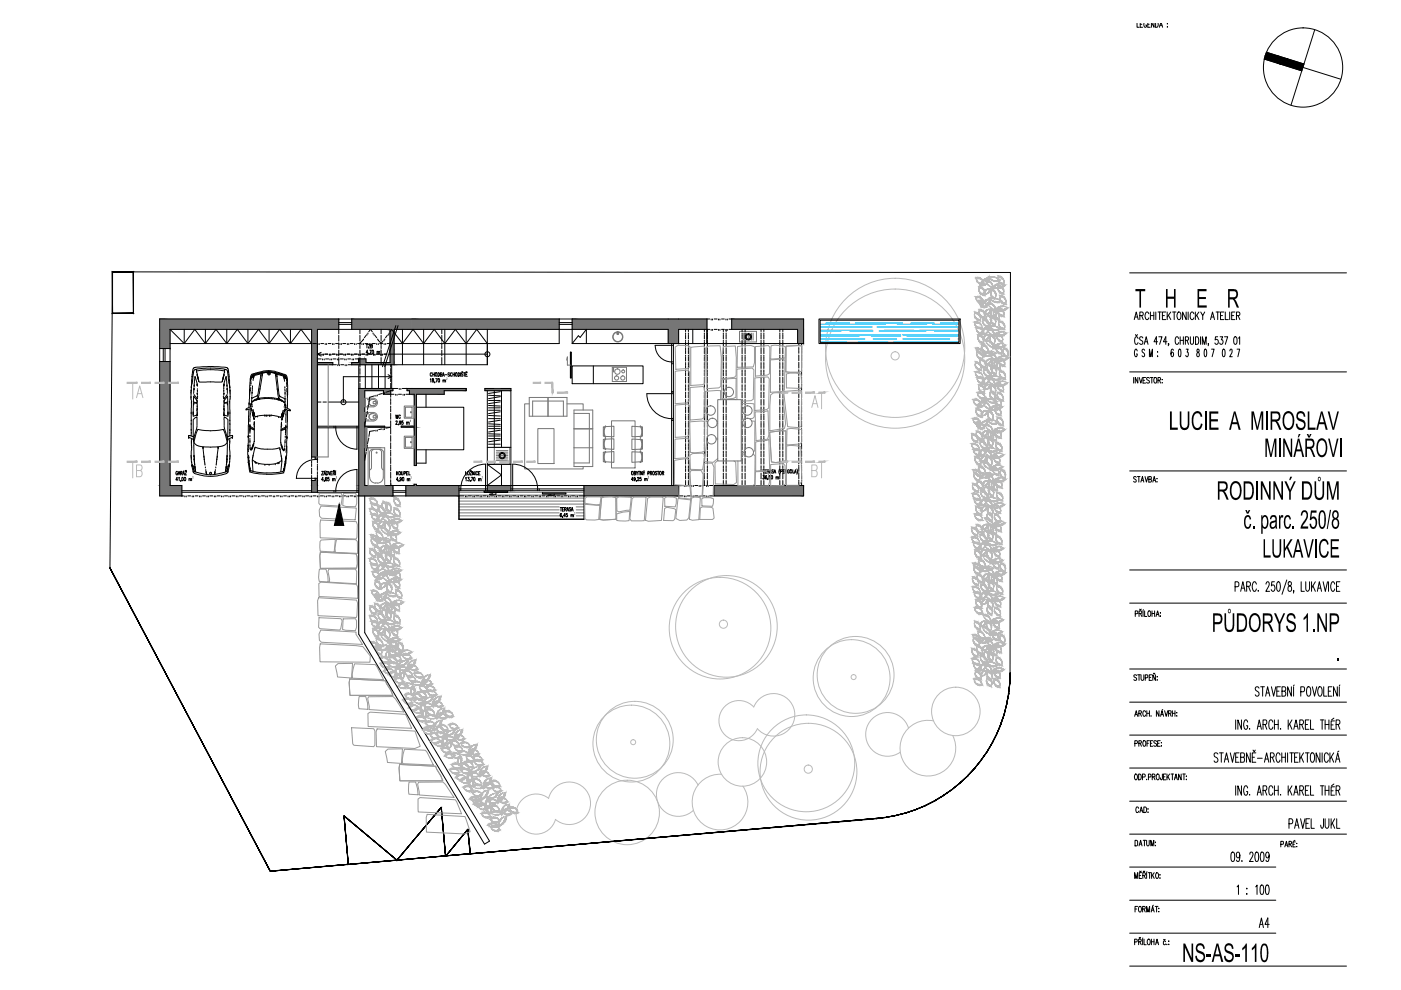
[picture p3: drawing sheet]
<svg xmlns="http://www.w3.org/2000/svg" width="297mm" height="210mm" viewBox="0 0 297 210" stroke-linecap="round" stroke-linejoin="round" font-family="sans-serif">
<g fill="none" stroke="#000" stroke-width=".21">
<path d="M241.1 4.9v.9h.4M241.8 4.9v.9h.5M241.8 5.2h.3M242.6 4.9l-.1 .4a.33 .33 0 0 0 .3 .5 .33 .33 0 0 0 .3-.5h-.2M243.4 5.2h.3M243.4 4.9v.9h.5M244.1 4.9v.9M244.2 4.9l.5 .9v-.9M245 4.9v.9l.5-.2v-.7M245.9 5.4h.5M246.1 4.9l-.3 .9M246.2 4.9l.3 .9"/>
<path d="M247.5 5h.1M247.5 5.7v.1zM268 12.5l8 2.5M268.5 11.1l8 2.5M276.3 14.3l8 2.5M278.8 6.3l-5.1 16M239.5 57.9h46M33.9 73.9h2.2M33.9 76.7h2.2M34.6 73.9v2.8M35 73.9v2.8M36.1 69.8h30v27.6"/>
<path d="M36.1 69.8v33.1h2.5v2.2M36.1 72.8h30l-2.3-3-2.2 3M36.1 69.8l3 3M39.1 72.8l2.2-3 2.2 3M39.1 69.8v3M40.7 79.9h.1M40.8 79.4v.1M40.8 79.7v.1M40.8 78.8h.1M41.1 78l-.1 .1M41.3 79.9l-.1 1.7M41.3 79.8h.1"/>
<path d="M41.3 77.9h.1M41.4 79.9l.4 1.4M41.6 78.3v.3a17.7 17.7 0 0 1 6 0l.1-.3M41.7 78.8h.1M41.7 78.7h.1M41.7 78.8l.1 .5M41.8 79.4h.1M41.8 79.3h.1M41.9 79.5h.1M41.9 79.6h.1M41.9 79.7h.1M41.9 79.8h.1"/>
<path d="M41.9 79.9h.1M41.9 80h.1M42 80h.1M43.5 72.8l2.3-3 2.3 3M43.5 69.8v3M47.3 80h.1M47.4 79.8h.1M47.4 79.9h.1M47.4 79.6h.1M47.4 79.7h.1M47.4 79.5h.1M47.5 79.4h.1"/>
<path d="M47.5 79.3h.1M47.6 78.7h.1M47.6 78.8h.1M47.6 78.8l-.1 .5M47.9 79.9l-.4 1.4M47.9 77.9h.1M47.9 79.8h.1M47.9 79.9l.2 1.7M48.1 69.8v3M48.1 72.8l2.2-3 2.3 3M48.2 78v.1M48.4 78.8h.1"/>
<path d="M48.5 79.4v.1M48.5 79.9h.1M48.5 79.7v.1M52.6 72.8l2.2-3 2.3 3M52.6 69.8v3M53.7 80h.1M53.8 79.8h.1M53.8 79.9l-.1 .1M53.8 79.6h.1M53.8 79.7h.1M55.3 79.6h.1M55.3 79.5h.1"/>
<path d="M55.3 79.6l-.6 4M55.4 79.2l-1.7 .3-.4 .6 .2-.1a1.12 1.12 0 0 1 1.1-.6l.8-.1M55.7 79.1l-.3 .2v.1M55.7 79.4h.1M55.7 79.4l-.8 4.2M55.7 78.9l-2.2 .5-.3 .8M55.7 79.1v.1M55.7 78.9h1.3l.1-.1v.1h1.2l.1 .2-.9-.1-1.8 .1zM56.6 79.2l.8 .1M57 78.8l-1.2 .1M57.1 69.8v3M57.1 72.8l2.2-3 2.3 3"/>
<path d="M57.1 78.8l1.1 .1M58.4 79.1v.2M58.4 79l2 .6 .4 .7M58.4 79.2l.3 .3M58.4 79.4h.1M58.4 79.4l.5 4.3M58.6 79.2l1.8 .5 .2 .2v.4l-.4-.6M58.6 79.2v.1M58.7 79.6h.1M58.7 79.7h.1M58.7 79.4l1.5 .4M58.7 79.7l.5 4.1"/>
<path d="M60.2 79.8h.1M60.2 79.7h.1M60.2 80h.1M60.2 80v.1M61.6 69.8v3M66.3 72.8h.8M67.3 76h.1M67.3 75.7h.1M67.3 74.5h.1M67.3 74.2h.1M67.3 76.9h3.3v.4M67.3 77.3h4"/>
<path d="M67.3 75.1h.6M67.3 75.1l.8 .4M67.3 76.1h.8M67.4 72.8h.1M67.7 72.8h.1M68 72.8h.6M68.1 74.7l-.8 .4M68.3 75.1h.1M68.4 76.1h.1M68.6 75.1h.1M68.7 76.1h.1M68.9 75.1h.6"/>
<path d="M68.9 72.8h.1M69 76.1h.7M69.2 72.8h.1M69.6 72.8h.6M69.8 75.1h.1M70 76.1h.1M70.1 75.1h.1M70.3 76.1h.1M70.4 75.1h.7M70.5 72.8h.1M70.6 76.1h.6M70.8 72.8h.1"/>
<path d="M71.1 72.8h.6M71.4 75.1h.1M71.5 76.1h.1M71.6 77.3h.1M71.7 75.1h.1M71.8 76.1h.1M71.8 75.8h.1M71.8 74.5h.1M71.8 74.2h.1M71.8 73h.1M71.8 72.7h.1M71.8 71.4h.1"/>
<path d="M71.8 71.1h.1M71.8 67.6v3.2M71.8 71.7v.6M71.8 73.3v.6M71.8 74.8v.7M71.8 76.4v.9M71.8 68.4h2.8M71.8 68.8h2.8M72 77.3h.1M72 75.1h.6M72.1 72.8h.1M72.2 76.1h.6"/>
<path d="M72.2 77.3h.7M72.4 72.8h.1M72.7 72.8h.6M72.9 75.1h.1M73.1 76.1h.1M73.2 77.3h.1M73.3 75.1h.1M73.4 76.1h.1M73.5 77.3h.1M73.6 75.1h.6M73.6 72.8h.1M73.7 76.1h.6"/>
<path d="M73.9 72.8h.1M74.2 72.8h.7M74.5 75.1h.1M74.6 67.6v2.2M74.7 76.1h.1M74.8 75.1h.1M75 76.1h.1M75.1 75.1h.7M75.2 72.8h.1M75.3 76.1h2.3v.8h5.1v-7.1h-15.4v28.4M75.5 72.8h.1M75.8 72.8h.6"/>
<path d="M76.1 75.1h.1M76.1 77.3v57.2l26.6 44.5 1.1-.7-26.5-44.2v-29M76.1 76.1v.8h-1.5v.4M76.3 78.1h.1M76.3 78.4h.1M76.3 79.7h.1M76.3 80h.1M76.3 76.1h.1M76.3 75.8h.1M76.3 74.5h.1M76.3 74.2h.1M76.3 73h.1"/>
<path d="M76.3 72.7h.1M76.3 71.4h.1M76.3 71.1h.1M76.3 69.8v1M76.3 71.7v.6M76.3 73.3v.6M76.3 74.8v.7M76.3 76.4v1.4M76.3 78.8v.6M76.4 75.1h.1M76.7 75.1h.6M76.7 72.3l-.4 .5"/>
<path d="M76.7 72.8h.1M76.9 72.1h.1M77.1 72.8h.1M77.1 71.9h.1M77.4 72.8h.6M77.5 77.3v5.1M77.6 75.1h.1M77.6 73h.4M77.6 71.1l-.4 .5M77.8 70.9h.1M77.8 73v.8M78 75.1h.1"/>
<path d="M78 74.7h-.4l.3-.5v.8M78 70.6h.1M78.1 73h.3l-.3 .8h.3M78.2 70.3l.4-.5 .3 .5M78.2 75v.1M78.3 75.1h.6M78.3 72.8h.1M78.4 74.2h.3l-.2 .8M78.6 73.3h.3l.1-.2-.4-.1v.8l.3-.1v-.4M78.6 72.8h.1M78.9 77.3v5.1M78.9 72.8h.7"/>
<path d="M79 74.3a.35 .35 0 0 1 .2 .3 .35 .35 0 0 1-.2 .4zM79.1 70.6h.1M79.2 75.1h.1M79.3 70.9h.1M79.5 75.1h.1M79.5 71.1l.4 .5M79.8 75.1h.7M79.9 72.8h.1M80 74.7l.2-.2v.5M80 74.5v.5M80.1 71.9h.1M80.2 72.8h.1"/>
<path d="M80.2 74.7l.3-.2v.5M80.2 72.1h.1M80.2 77.3v5.1M80.4 72.3l.4 .5 .4-.5M80.5 72.8h.6M80.8 75.1h.1M80.8 76.1h.1M80.8 75.8h.1M80.8 74.5h.1M80.8 74.2h.1M80.8 73h.1M80.8 72.7h.1"/>
<path d="M80.8 71.4h.1M80.8 71.1h.1M80.8 69.8v1M80.8 71.7v.6M80.8 73.3v.6M80.8 74.8v.7M80.8 76.4v.9M81.1 75.1h.1M81.4 72.1h.1M81.4 75.1h.6M81.4 72.8h.1M81.6 71.9h.1"/>
<path d="M81.6 77.3v5.1M81.8 72.8h.1M82.1 72.8h.7M82.1 71.1l-.4 .5M82.3 79.4l.7 .5M82.3 70.9h.1M82.5 70.6h.1M82.5 75.1h20.8M82.7 70.3l.3-.5 2.3 3 2.3-3 2.2 3 2.3-3 2.2 3 2.2-3 2.3 3 2.3-3 2.2 3M82.8 78.1h.1M82.8 78.4h.1M82.8 79.7h.1"/>
<path d="M82.8 80h.1M82.8 77.3v.5M82.8 78.8v.6M83 79.9h-10.2v5.3M83 79.9l-.7 .3M83 77.3v5.1M83.9 69l-2.8 8.8M84.4 69l-2.8 8.8M85.3 69.8v7.5M89.8 69.8v7.5M91.6 79.2l-.2-.2a.38 .38 0 0 0-.2 .4 .38 .38 0 0 0 .3 .3l.1-.1M91.8 79v.8"/>
<path d="M91.8 79.4h.3M92.1 79v.8M92.4 79.1v-.1a.38 .38 0 0 1 .3 .4 .38 .38 0 0 1-.3 .3zM92.9 79a.38 .38 0 0 1 .3 .4 .38 .38 0 0 1-.3 .4zM93.4 79.4l.3-.1-.1-.3h-.2v.8l.3-.1-.1-.3M93.7 71.1h.1M93.7 71.4h.1M93.7 72.7h.1M93.7 73h.1M93.7 74.2h.1M93.7 74.5h.1M93.7 75.8h.1"/>
<path d="M93.7 76.1h.1M93.7 69.8v1M93.7 71.7v.6M93.7 73.3v.6M93.7 74.8v.7M93.7 76.4v.9M93.8 79.8l.2-.8 .2 .8M93.9 79.5h.2M94.3 69.8v7.5M94.3 79.4h.5M95.3 79.1a.18 .18 0 0 0-.3 0 .18 .18 0 0 0 .1 .3h.1a.18 .18 0 0 1 .1 .3 .18 .18 0 0 1-.3 0M95.8 79.2l-.1-.2a.38 .38 0 0 0-.2 .4 .38 .38 0 0 0 .3 .3v-.1"/>
<path d="M96 79.4h.4M96 79v.8M96.4 79v.8M96.6 79.1l.1-.1a.38 .38 0 0 1 .2 .4 .38 .38 0 0 1-.3 .3zM97.1 79a.38 .38 0 0 1 .4 .4 .38 .38 0 0 1-.4 .4zM97.6 79v.8M97.9 78.8l.1 .2 .1-.2M98.2 79.1a.18 .18 0 0 0-.3-.1 .18 .18 0 0 0 0 .3l.2 .1a.18 .18 0 0 1 0 .3 .18 .18 0 0 1-.3 0M98.3 79h.3M98.5 79v.8M98.7 79.4h.3M98.8 78.8l.1 .2 .1-.2"/>
<path d="M98.8 69.8v7.5M99.1 79h-.4v.8h.4M103.3 69.8v7.5h-29.5M118.6 67.6v5.2h-35M118.6 68.4h2.7M118.6 68.8h2.7M120.9 74.7h.2v5.5h-.2zM121.3 77.6h15v3.8h-15zM121.3 67.6v5.2M121.3 72.8l1.3-1.6 .4 .3 1.3-1.7v3M125.8 77.6v3.8M138.9 73.2h3.9"/>
<path d="M138.9 73.2a3.5 3.5 0 0 0 3.5 3.5M141.7 72.8v-3h-58.1v7.5M142.4 72.8v30.1M142.4 76.7h.4M142.4 77.1h.4M142.8 72.8v30.1M145.4 70.6h.1M145.4 70.9h.1M145.4 72.2h.1M145.4 72.5h.1M145.4 73.7h.1M145.4 74.1h.1"/>
<path d="M145.4 75.3h.1M145.4 75.6h.1M145.4 76.9h.1M145.4 77.2h.1M145.4 78.4h.1M145.4 78.7h.1M145.4 80h.1M145.4 69.8v.5M145.4 71.2v.7M145.4 72.8v.6M145.4 74.4v.6M145.4 75.9v.7"/>
<path d="M145.4 77.5v.6M145.4 79.1v.6M146 70.6h.1M146 70.9h.1M146 72.2h.1M146 72.5h.1M146 73.7h.1M146 74.1h.1M146 75.3h.1M146 75.6h.1M146 76.9h.1M146 77.2h.1"/>
<path d="M146 78.4h.1M146 78.7h.1M146 80h.1M146 69.8v.5M146 71.2v.7M146 72.8v.6M146 74.4v.6M146 75.9v.7M146 77.5v.6M146 79.1v.6M146.9 69.8v3M149.3 70.6h.1"/>
<path d="M149.3 70.9h.1M149.3 72.2h.1M149.3 72.5h.1M149.3 73.7h.1M149.3 74.1h.1M149.3 75.3h.1M149.3 75.6h.1M149.3 76.9h.1M149.3 77.2h.1M149.3 78.4h.1M149.3 78.7h.1M149.3 80h.1"/>
<path d="M149.3 69.8v.5M149.3 71.2v.7M149.3 72.8v.6M149.3 74.4v.6M149.3 75.9v.7M149.3 77.5v.6M149.3 79.1v.6M149.9 67.6v5.2M150 70.6h.1M150 70.9h.1M150 72.2h.1M150 72.5h.1"/>
<path d="M150 73.7h.1M150 74.1h.1M150 75.3h.1M150 75.6h.1M150 76.9h.1M150 77.2h.1M150 78.4h.1M150 78.7h.1M150 80h.1M150 69.8v.5M150 71.2v.7M150 72.8v.6"/>
<path d="M150 74.4v.6M150 75.9v.7M150 77.5v.6M150 79.1v.6M150.5 67.6h-116.6v37.5h5M150.5 69.8h-6.6v3M150.8 67.6h.1M150.8 69.8h.1M151.1 67.6h.1M151.1 69.8h.1M151.4 67.6h.6M151.4 69.8h.6"/>
<path d="M152.3 67.6h.1M152.3 69.8h.1M152.6 67.6h.1M152.6 69.8h.1M153 67.6h.6M153 69.8h.6M153.4 70.6h.1M153.4 70.9h.1M153.4 72.2h.1M153.4 72.5h.1M153.4 73.7h.1M153.4 74.1h.1"/>
<path d="M153.4 75.3h.1M153.4 75.6h.1M153.4 76.9h.1M153.4 77.2h.1M153.4 78.4h.1M153.4 78.7h.1M153.4 80h.1M153.4 69.8v.5M153.4 71.2v.7M153.4 72.8v.6M153.4 74.4v.6M153.4 75.9v.7"/>
<path d="M153.4 77.5v.6M153.4 79.1v.6M153.9 67.6h.1M153.9 69.8h.1M154 70.6h.1M154 70.9h.1M154 72.2h.1M154 72.5h.1M154 73.7h.1M154 74.1h.1M154 75.3h.1M154 75.6h.1"/>
<path d="M154 76.9h.1M154 77.2h.1M154 78.4h.1M154 78.7h.1M154 80h.1M154 69.8v.5M154 71.2v.7M154 72.8v.6M154 74.4v.6M154 75.9v.7M154 77.5v.6M154 79.1v.6"/>
<path d="M154.2 67.6h.1M154.2 69.8h.1M154.5 67.6h15.9v5.2h-49.1M154.5 69.8h14.6v3M155.1 67.6v2.2M157.3 70.6h.1M157.3 70.9h.1M157.3 72.2h.1M157.3 72.5h.1M157.3 73.7h.1M157.3 74.1h.1M157.3 75.3h.1"/>
<path d="M157.3 75.6h.1M157.3 76.9h.1M157.3 77.2h.1M157.3 78.4h.1M157.3 78.7h.1M157.3 80h.1M157.3 69.8v.5M157.3 71.2v.7M157.3 72.8v.6M157.3 74.4v.6M157.3 75.9v.7M157.3 77.5v.6"/>
<path d="M157.3 79.1v.6M158 70.6h.1M158 70.9h.1M158 72.2h.1M158 72.5h.1M158 73.7h.1M158 74.1h.1M158 75.3h.1M158 75.6h.1M158 76.9h.1M158 77.2h.1M158 78.4h.1"/>
<path d="M158 78.7h.1M158 80h.1M158 69.8v.5M158 71.2v.7M158 72.8v.6M158 74.4v.6M158 75.9v.7M158 77.5v.6M158 79.1v.6M161.4 70.6h.1M161.4 70.9h.1M161.4 72.2h.1"/>
<path d="M161.4 72.5h.1M161.4 73.7h.1M161.4 74.1h.1M161.4 75.3h.1M161.4 75.6h.1M161.4 76.9h.1M161.4 77.2h.1M161.4 78.4h.1M161.4 78.7h.1M161.4 80h.1M161.4 69.8v.5M161.4 71.2v.7"/>
<path d="M161.4 72.8v.6M161.4 74.4v.6M161.4 75.9v.7M161.4 77.5v.6M161.4 79.1v.6M162 70.6h.1M162 70.9h.1M162 72.2h.1M162 72.5h.1M162 73.7h.1M162 74.1h.1M162 75.3h.1"/>
<path d="M162 75.6h.1M162 76.9h.1M162 77.2h.1M162 78.4h.1M162 78.7h.1M162 80h.1M162 69.8v.5M162 71.2v.7M162 72.8v.6M162 74.4v.6M162 75.9v.7M162 77.5v.6"/>
<path d="M162 79.1v.6M165.3 70.6h.1M165.3 70.9h.1M165.3 72.2h.1M165.3 72.5h.1M165.3 73.7h.1M165.3 74.1h.1M165.3 75.3h.1M165.3 75.6h.1M165.3 76.9h.1M165.3 77.2h.1M165.3 78.4h.1"/>
<path d="M165.3 78.7h.1M165.3 80h.1M165.3 69.8v.5M165.3 71.2v.7M165.3 72.8v.6M165.3 74.4v.6M165.3 75.9v.7M165.3 77.5v.6M165.3 79.1v.6M166 70.6h.1M166 70.9h.1M166 72.2h.1"/>
<path d="M166 72.5h.1M166 73.7h.1M166 74.1h.1M166 75.3h.1M166 75.6h.1M166 76.9h.1M166 77.2h.1M166 78.4h.1M166 78.7h.1M166 80h.1M166 69.8v.5M166 71.2v.7"/>
<path d="M166 72.8v.6M166 74.4v.6M166 75.9v.7M166 77.5v.6M166 79.1v.6M169.4 73.7h.1M169.4 74h.1M169.4 75.3h.1M169.4 75.6h.1M169.4 76.8h.1M169.4 77.1h.1M169.4 78.4h.1"/>
<path d="M169.4 78.7h.1M169.4 79.9h.1M169.4 72.8v.5M169.4 74.3v.6M169.4 75.8v.7M169.4 77.4v.6M169.4 79v.6M170 73.7h.1M170 74h.1M170 75.3h.1M170 75.6h.1M170 76.8h.1"/>
<path d="M170 77.1h.1M170 78.4h.1M170 78.7h.1M170 79.9h.1M170 72.8v.5M170 74.3v.6M170 75.8v.7M170 77.4v.6M170 79v.6M173.6 67.6h30v5.2h-30zM173.9 67.9h29.4v4.7h-29.4zM239.5 78.9h46"/>
<path d="M240.5 67.8l.4-1.6 .4 1.6M240.7 67.2h.5M240.7 70.9l.2 .4 .3-.4M241.1 74.4l-.2-.4a.99 .99 0 0 0-.2 1.6h.2l.2-.2v-.4h-.2M241.3 71.8l-.3-.4a.96 .96 0 0 0-.3 1.5l.3 .1 .3-.4M241.7 66.9l.6-.1v-.6h-.6v1.6M242 66.9l.4 .9M242.3 71.7a.36 .36 0 0 0-.6-.2v.5a.68 .68 0 0 1 .5 .9l-.4 .1-.2-.2M242.6 73l.4-1.6 .4 1.6M242.7 74.3l-.1-.2a.33 .33 0 0 0-.5 .2 .33 .33 0 0 0 .2 .4 .48 .48 0 0 1 .4 .5 .48 .48 0 0 1-.4 .4l-.2-.2M242.8 72.5h.5M243.6 66.5l-.3-.3a.93 .93 0 0 0-.3 1.5l.3 .1 .3-.4"/>
<path d="M243.7 75.6v-1.6l.3 1.6 .3-1.6v1.6M243.9 66.2v1.6M243.9 66.9h.7M244.6 66.2v1.6M245.1 66.2v1.6M245.4 72.5h-.7l.5-1.1v1.6M245.4 74.6v.1zM245.4 75.5v.1zM245.5 66.2h.7M245.7 71.4h.7l-.5 1.6M245.9 66.2v1.6M246.5 66.9h.4"/>
<path d="M247.2 66.2h-.7v1.6h.7M247.4 72.5h-.7l.5-1.1v1.6M247.5 66.2v1.6M247.7 66.8l.5 1M247.8 72.9h-.1h.1l-.1 .4M248.2 66.2l-.7 1M248.6 66.2h.7M248.8 74.3l-.3-.3a1.21 1.21 0 0 0 .1 1.6 .56 .56 0 0 0-.1-.9l-.2 .4M248.9 66.2v1.6M249.8 66.2h.1a.9 .9 0 0 1 .3 1.5l-.1 .1a.93 .93 0 0 1-.3-1.6zM249.9 71.8l-.2-.4a.93 .93 0 0 0-.4 1.5l.4 .1 .2-.4M250 74.1l.2-.1 .1 .3v1l-.1 .3-.3-.3z"/>
<path d="M250.2 71.4v1.6M250.2 72.2h.7M250.9 71.4v1.6M251.3 72.2l.7-.2-.1-.5-.6-.1v1.6M251.5 66.2v1.6l-.8-1.6v1.6M251.5 74h.4l-.2 .7a.55 .55 0 0 1 .3 .5 .55 .55 0 0 1-.4 .4l-.2-.3M251.7 72.2l.3 .8M251.9 66.2v1.6M252.4 71.4v1.4l.3 .2 .3-.2 .1-1.4M253.1 66.5l-.3-.3a.9 .9 0 0 0-.3 1.5l.3 .1 .3-.4M253.4 66.2v1.6M253.5 71.4h.3a1.1 1.1 0 0 1 0 1.6h-.3z"/>
<path d="M253.7 66.8l.5 1M253.8 74.1v.5a.55 .55 0 0 1 .5 .5 .55 .55 0 0 1-.4 .5 .61 .61 0 0 1-.2-.6 .61 .61 0 0 1 .5-.4v-.5zM254.2 66.2l-.8 1M254.5 71.4v1.6M254.6 66.2l.4 .7 .4-.7M254.9 73v-1.6l.4 1.6 .4-1.6v1.6M255 66.9v.9M255.4 74.1l.2-.1 .2 .3v1l-.2 .3-.3-.3zM256.2 72.9l-.1 .4M256.7 67.8l.4-1.6 .4 1.6M256.8 67.2h.5M256.9 74h.5l-.4 1.6"/>
<path d="M257.8 66.2h.8M258.2 71.4h-.5l-.1 .7a.46 .46 0 0 1 .7 .3 .46 .46 0 0 1-.6 .5l-.1-.2M258.2 66.2v1.6M258.7 71.4h.5l-.3 .6a.44 .44 0 0 1 .4 .6 .44 .44 0 0 1-.7 .2v-.1M258.8 66.9h.4M259.3 74.1l.2-.1 .2 .3v1l-.2 .3-.3-.3zM259.5 66.2h-.7v1.6h.7M259.6 71.4h.7l-.5 1.6M259.8 66.2v1.6h.6M260.7 66.2v1.6M260.8 74.4l.1-.4h.2l.1 .3a1.52 1.52 0 0 1-.5 1.3h.6M261.1 66.9h.5"/>
<path d="M261.7 71.5l.3-.1a1.22 1.22 0 0 1 0 1.6h-.1a1.34 1.34 0 0 1-.2-1.5zM261.8 66.2h-.7v1.6h.7M262.2 66.9l.6-.1v-.6h-.6v1.6M262.3 74h.5l-.3 1.6M262.5 66.9l.4 .9M262.6 71.7l.2-.3v1.6M39 99.8l-.1 .1M39.2 99.9h.4l-.4 .8h.4M39.3 99.7l.1 .2 .1-.2M40 92.6l1 .6 .1-.4M40 92.7h.1M40 92.6h.1"/>
<path d="M40.5 83.2h.1M40.5 84.1h.1M40.5 84.6h.1M40.5 96.5h.1M40.5 96.9h.1M40.5 81.9h.1M40.5 82.7h.1M40.5 87.4h.1M40.5 91h.1M40.5 82.7v.1M40.5 83h.1M40.5 87.6v.1"/>
<path d="M40.5 89.2h.1M40.5 89.8v.2M40.5 83.5h.1M40.5 91.1h.1M40.6 93l-.1 3.5 .2 2.2 .4 1.6 .5 .2a9.3 9.3 0 0 0 6 0l.6-.2 .4-1.7 .1-5.6M40.6 97.2h.1M40.6 93.8h.1M40.6 93.5h.1M40.6 82l-.1 10.4-.5-.1v.2M40.6 82h.1M40.6 91.6h.1M40.6 81.9l.4-3.8 .4-.2 2.8-.2 2.1 .1 1.9 .2 .3 .6 .2 3.3"/>
<path d="M40.6 97.9h.1M40.6 82.2h.1M40.6 85.4v.1M40.6 89.1h.1M40.6 81.8h.1M40.6 94.8v.1M40.6 81.5l.4-2.6a.74 .74 0 0 1 .9-.7 13.2 13.2 0 0 1 6.2 .2l.1 .3 .4 2.8M40.6 85.1v.1M40.7 80.6h.1M40.7 98.7h.1M40.7 98.5l.2 .2M40.7 98.6h.1"/>
<path d="M40.9 98.8h.1M40.9 98.7h.1M40.9 98.9l.1 .2M41 99.9h.1M41 87.7h.1M41 87.8h.1M41 87.4h.1M41 87.3h.1M41 87.5h.1M41 87.6h.1M41 87.8v.4M41 93.4l.1 .3 .8-2.7 2.7 .3 2.8-.3 .8 2.7 .1-.3"/>
<path d="M41 99.2h.1M41 99.2v.1M41 93.2v.1M41 99.4h.1M41 99.3h.1M41 85.7h.1M41 84v1.2l.8 .2v-.2M41 99.5h.1M41.1 99.6h.1M41.1 84l.6 .9M41.1 94.6v1.9M41.1 82.6v.2"/>
<path d="M41.1 82.9l-.1 .5M41.1 93.7v.8M41.1 96.6h.1M41.1 96.5h.1M41.1 93.8l.3 .4 .7 .4a10.8 10.8 0 0 0 4.5 .1l.9-.3 .7-.6M41.1 92.7h.1M41.1 82.4h.1M41.1 82.3h.1M41.1 82.5h.1M41.1 85.5h.1M41.1 96.6l.1 .3M41.1 82.2h.1"/>
<path d="M41.1 83.6l.3 .5M41.2 97.4h.1M41.2 97.2h.1M41.2 96.9h.1M41.2 99.8h.1M41.2 81.7h.1M41.2 81.6h.1M41.2 97v.1M41.2 97.3h.1M41.2 97.5h.1M41.2 92.4l-.1 .3M41.2 81.7l-.1 .3"/>
<path d="M41.2 98.2h.1M41.2 97.8h.1M41.2 97.9h.1M41.2 97.7h.1M41.2 99.9l.2 .2 .1-.2M41.2 99.9h.1M41.3 98.2h.1M41.3 98.3h.1M41.3 98.1h.1M41.3 98.5v.1M41.3 98.8h.1M41.3 98.9h.1"/>
<path d="M41.3 98.7h.1M41.3 99.2h.1M41.3 99.1h.1M41.3 99h.1M41.3 99v.1M41.4 99.5v.1M41.4 99.6h.1M41.4 99.7h.1M41.4 84.1l.4 .4 .1-.1M41.7 84.7h.1M41.7 86.9h.1M41.7 87.9h.1"/>
<path d="M41.8 90.3l-.6 2.1-.2 .2M41.8 90.2l-.1-1.8-.7 .6v3.6l-.4-.2M41.8 83.3h.1M41.8 84.9h.1M41.8 87.8h.1M41.8 81.6h.1M41.8 81.4h.1M41.8 81.5h.1M41.8 84.1h.1M41.8 84.4h.1M41.8 85h.1M41.8 85.7h.1"/>
<path d="M41.8 86h.1M41.8 86.1h.1M41.8 86.6h.1M41.8 87.3h.1M41.8 87.5h.1M41.8 87.9v.1l-.8 .3M41.8 85.6l-.8-.2v1.9M41.8 84.9v.1M41.8 85.9h.1M41.8 86.3v.2M41.8 86.7v.4M41.8 87.2v.1"/>
<path d="M41.8 87.6v.1M41.9 82.7h.1M41.9 83.5h.1M41.9 83.3h.1M41.9 87.9h.1M41.9 81.7v.2M41.9 82.4v.1M41.9 82.8v.3M41.9 83.3v.2M41.9 83.8h.1M41.9 84h.1M42 80.1h.1"/>
<path d="M42 80.3h.1M42 80.2h.1M42 80.3l.1 .2M42.1 80.7h.1M42.1 80.6h.1M42.1 80.7l.1 .3h4.9v-.3M43 94.8h.1M43 94.9h.1M43 94.9l.2 1.6M43.1 94.8h.1M43.2 96.6h.1M43.3 96.8h.1"/>
<path d="M43.3 96.7v.1M43.3 96.9v.1M43.3 97.3h.1M43.3 97.1h.1M43.3 97.4h.1M43.3 97.6h.1M43.4 97.8h.1M43.4 98.2h.1M43.4 98.1v.1M43.5 98.4h.1M43.5 99h.1M43.6 99.6h.1"/>
<path d="M43.7 99.9h.1M43.7 100h.1M45.6 99.9h.1M45.6 100h.1M45.7 99.6h.1M45.7 99h.1M45.8 98.4h.1M45.9 98.2h.1M45.9 98.1v.1M45.9 97.6h.1M45.9 97.8h.1M46 97.4h.1"/>
<path d="M46 97.3h.1M46 97.1h.1M46 96.9v.1M46 96.8h.1M46 96.7v.1M46.1 96.6h.1M46.2 94.8h.1M46.3 94.9h.1M46.3 94.8h.1M46.3 94.9l-.3 1.6M47.2 80.6h.1M47.2 80.7h.1"/>
<path d="M47.2 80.3v.2M47.3 80.2h.1M47.3 80.3h.1M47.3 80.1h.1M47.4 84h.1M47.4 87.9h.1M47.4 84.4h.1M47.4 84.1h.1M47.4 83.3h.1M47.4 83.5h.1M47.4 82.7h.1M47.4 81.7v.8"/>
<path d="M47.4 82.8v.3M47.4 83.3v.2M47.4 83.8h.1M47.5 85.6l.8-.2v1.9M47.5 87.9v.1l.8 .3M47.5 87.5h.1M47.5 87.3h.1M47.5 87.8h.1M47.5 86.6h.1M47.5 86.1h.1M47.5 86h.1M47.5 85.7h.1"/>
<path d="M47.5 85h.1M47.5 81.6h.1M47.5 81.4h.1M47.5 81.5h.1M47.5 84.9v.1M47.5 85.9h.1M47.5 86.3v.2M47.5 86.7v.4M47.5 87.2v.1M47.5 87.6v.1M47.5 90.2v-1.8l.8 .6v3.6l.4-.2M47.5 90.3l.5 1.9 .3 .4"/>
<path d="M47.5 84.9h.1M47.5 83.3h.1M47.6 87.9h.1M47.6 86.9h.1M47.6 84.7h.1M47.8 99.9v.2l.3-.2M47.9 99.7h.1M47.9 99.6h.1M47.9 84.1l-.4 .4-.1-.1M47.9 99.2h.1M47.9 99.5v.1M47.9 99h.1"/>
<path d="M47.9 99.1h.1M47.9 98.9h.1M47.9 99v.1M48 98.7h.1M48 98.8h.1M48 98.5v.1M48 98.3h.1M48 98.2h.1M48 98.1h.1M48.1 99.9h.1M48.1 97.7h.1M48.1 97.9h.1"/>
<path d="M48.1 97.8h.1M48.1 97.5h.1M48.1 92.4v.3M48.1 99.8h.1M48.1 96.9h.1M48.1 97.2h.1M48.1 97.4h.1M48.1 81.6h.1M48.1 81.7h.1M48.1 96.6v.3M48.1 97v.1M48.1 97.3h.1"/>
<path d="M48.1 81.7l.1 .3M48.2 96.5h.1M48.2 96.6h.1M48.2 93.7v.8M48.2 92.7h.1M48.2 85.5h.1M48.2 82.5h.1M48.2 82.3h.1M48.2 82.4h.1M48.2 82.2h.1M48.2 83.6l-.3 .5M48.2 99.6h.1"/>
<path d="M48.2 99.5h.1M48.2 84l-.6 .9M48.2 94.6v1.9M48.2 82.6v.2M48.2 82.9v.5M48.2 99.3h.1M48.2 99.4h.1M48.2 84l.1 1.2-.7 .2-.1-.2M48.2 85.7h.1M48.3 99.2h.1M48.3 93.2v.1M48.3 99.2l-.1 .1"/>
<path d="M48.3 99.9h.1M48.3 87.5h.1M48.3 87.3h.1M48.3 87.4h.1M48.3 87.8h.1M48.3 87.7h.1M48.3 87.6h.1M48.3 87.8v.4M48.4 98.7h.1M48.4 98.8h.1M48.4 98.9l-.1 .2M48.6 98.6h.1"/>
<path d="M48.6 98.5l-.2 .2M48.6 98.7h.1M48.6 80.6h.1M48.7 97.9h.1M48.7 94.8v.1M48.7 81.8h.1M48.7 93.8h.1M48.7 85.1v.1M48.7 85.4v.1M48.7 93.5h.1M48.7 97.2h.1M48.7 82v10.4l.6-.1v.2"/>
<path d="M48.7 91.6h.1M48.7 91h.1M48.7 91.1h.1M48.7 81.9h.1M48.7 82h.1M48.7 89.9l.1 .1M48.7 82.2h.1M48.7 89.1v.1M48.7 89.8v.1M48.7 87.4h.1M48.8 96.9h-.1M48.8 96.5h.1"/>
<path d="M48.8 87.6l-.1 .1M48.8 82.7h.1M48.8 82.7v.1M48.8 83h.1M48.8 83.2h.1M48.8 84.6h.1M48.8 84.1h.1M48.8 83.5h.1M49.3 92.7h.1M49.3 92.6l-1 .6-.1-.4M49.3 92.6h.1M49.3 92.5h.1"/>
<path d="M52.6 94.4h.1M52.6 95.2h.1M52.6 97.9h.1M52.6 98l.3 1.6a1.04 1.04 0 0 0 1.2 .8 13.2 13.2 0 0 0 6-.3l.5-1.9M52.6 92.4h.1M52.6 92.6h.1M52.6 92.5h.1M52.6 92.7v4.2M52.6 92.3v.1M52.6 94.6v.1M52.6 94.9v.1M52.6 95.3h.1"/>
<path d="M52.7 95.5h.1M52.7 96.5v.3M52.7 90.3l.3 .4 .9 .4M52.7 97.3l-.1-.4v1M52.7 96.9h.1M52.7 96.8h.1M52.7 97.4h.1M52.7 88.2h.1M52.7 96.9v.2M52.8 97.6h.1M52.8 86.8l-.2 5.5M52.8 97.7v.2"/>
<path d="M52.8 98.2h.1M52.8 85.5h.1M52.8 85.6h.1M52.8 97.9v.1M52.8 98.1h.1M52.9 98.3h.1M52.9 98.5h.1M52.9 98.4v.1M52.9 98.7h.1M52.9 98.6h.1M52.9 98.8v.1M52.9 83.3h.1"/>
<path d="M52.9 83.6v.2M52.9 99h.1M52.9 83.7l-.1 2.6M53 99.3h.1M53 99.2h.1M53 99.1h.1M53 99.9h.1M53 99.4l.2 .4 .3 .1 2.5 .4 3.2-.2 .8-.1 .2-.4M53 93.4h.1M53 90.1h.1M53 90.2h.1M53 91h.1"/>
<path d="M53 91.1h.1M53 90.9h.1M53 91.4h.1M53 91.5h.1M53 88.7v.7M53 89.9v.1M53 90.2v1.2M53 91.8v.1M53 92.3v.3M53 92.9v.1M53 93.2v.1M53 93.5v.3"/>
<path d="M53 94.1v.1M53 94.4v.2M53 90.8l.9 .4M53 90.4l.9 .5M53 82.7h.1M53 95.1l.1 .3h.1M53 94.9h.1M53 82.7v.3M53 87.7v.9M53 94.8v.1M53.1 82.6h.1M53.1 86.7l.3 .2"/>
<path d="M53.1 87.6h.1M53.1 80.5v.1M53.1 87l-.1 .6M53.1 80.5v-.4a.88 .88 0 0 1 1-1l1.3-.3a7.4 7.4 0 0 1 4.7 .5 .99 .99 0 0 1 .8 1.3M53.1 80.4h.1M53.1 82.4v.1M53.1 82.2h.1M53.2 80.5l-.2 .6-.1 2.5 .1-.5M53.2 80.2v.2M53.2 81.1h.1M53.2 86.1l-.1 .2-.8 .3-.2 .3 1-.2M53.2 85.8v.2"/>
<path d="M53.2 85.7h.1M53.2 86.1h.1M53.2 80.8v.2M53.2 81.2v.2M53.2 85.6v.1M53.2 81.6v.2M53.2 85.6h.1M53.2 85.5l.5-.4 .8-.4 2.6-.2 2.3 .4 .6 .3 .5 .5M53.3 95.2h.1M53.3 86.5h.1M53.3 86.6h.1M53.3 80.1l-.1 .5"/>
<path d="M53.3 86.7h.1M53.3 86.8h.1M53.4 84.2h.1M53.4 84.9h.1M53.4 85.5h.1M53.4 85.6h.1M53.4 84.2v.2M53.4 84.7v.1M53.4 86.8h.1M53.4 95.1h.1M53.4 83.4h.1M53.4 85.7h.1"/>
<path d="M53.4 87h.1M53.4 86.9h.1M53.4 95.1l-.1 .3M53.4 83.8v.2M53.5 94.9h.1M53.5 94.8h.1M53.5 95h.1M53.5 83.1h.1M53.5 83.2v.1M53.5 83.2h.1M53.5 83h.1M53.5 82.3h.1"/>
<path d="M53.5 82.6h.1M53.5 82.1h.1M53.5 86h.1M53.5 87.4h.1M53.5 87.3h.1M53.5 81.8h.1M53.5 97.1h.1M53.5 94.7h.1M53.5 87.5h.1M53.5 87.5l.1 .1M53.5 97.2v.2M53.6 96.9h.1"/>
<path d="M53.6 94.8h.1M53.6 94.6h.1M53.6 87.6h.1M53.6 87.8h.1M53.6 88h.1M53.6 99.8v.1M53.6 94.5v.1M53.7 80.5h.1M53.7 96.5h.1M53.7 94.2h.1M53.7 94.4h.1M53.7 86.9h.1"/>
<path d="M53.7 87.9h.1M53.7 87.9v.1M53.7 94.3v.1M53.7 80.2h.1M53.7 94.3h.1M53.7 88.1h.1M53.7 97.7l-.2-.2 .1 2.3M53.7 87.2h.1M53.7 88.3h.1M53.7 88.2h.1M53.8 94.2h.1M53.8 87.7l-.1 .1"/>
<path d="M53.8 87.4h.1M53.8 87.3h.1M53.8 94l-.1 .3M53.8 88.4v.1M53.8 93.8h.1M53.8 87.6h.1M53.8 87.5h.1M53.8 88.5h.1M53.8 88.6h.1M53.8 89.9h.1M53.8 97.7l.2 .2M53.9 87.7h.1"/>
<path d="M53.9 87.6h.1M53.9 88.8h.1M53.9 88.7h.1M53.9 88.7v.1M53.9 88.8v.1M53.9 89.4v4.3M53.9 87.8h.1M53.9 88l.1 .4 .2-.1M53.9 89.6h.1M53.9 89.5h.1M53.9 89.6v.1M53.9 89.9h.1"/>
<path d="M53.9 90.3v.2M54 87.7h.1M54 95h.1M54 84.7l-.6 .6M54 95.1l-.5 2M54 95l.1-.2 1.6 .4M54 84.7h.1M54.1 97.9h.1M54.1 84.7h.1M54.1 97.9l.2 .1M54.2 88.3h.1M54.3 98h.1"/>
<path d="M54.3 84.6l-.2 .1M54.3 84.6h.1M54.3 98.1l.5 .1M54.4 84.6h.1M54.5 83.9l-1.1 .7M54.5 84.6h-.1M54.5 83.9h.1M54.6 88.3l-.4 .1M54.6 83.8h.1M54.6 88.2h.1M54.6 84.5h.1M54.7 83.7h.1"/>
<path d="M54.7 84.5h.1M54.7 84.3l-.1 .2M54.7 84.3h.1M54.8 84.2h.1M54.8 84.5h.1M54.8 84.1h.1M54.8 82.5h.1M54.8 98.2h.1M54.9 98.2l1.2 .3M54.9 83.7h.1M54.9 84.4h.1M55 84.4h.1"/>
<path d="M55.1 84.4h.1M55.1 88.1l-.4 .1M55.1 82.3h.1M55.3 84.4h.1M55.5 84.4h.1M55.6 84.4h.1M55.8 95.2h1.8M55.8 84.3h.1M55.9 84.3h.2M56.1 88h.1M56.2 98.5h.1M56.2 84.3h.1"/>
<path d="M56.2 84.3h1.4M56.2 88l-1.1 .1M56.2 88h.1M56.2 98.5h.8M56.3 88h1.1M56.5 88h.1M56.6 88h.1M57.1 98.5h.1M57.1 88h.1M57.4 88h.1M57.5 88l1 .2M57.6 88h.1"/>
<path d="M57.7 84.4h.1M57.8 84.4h.1M58 84.4h.1M58.2 84.4h.1M58.3 84.4h.1M58.3 98.3l-1.2 .2M58.4 98.3h.1M58.4 84.4h.1M58.6 88.2l.4 .1M58.6 84.5h.1M58.8 82.4h.1M58.8 84.5h.1"/>
<path d="M58.9 98.2l-.5 .1M58.9 98.1h.1M58.9 84.5h.1M59 98.1h.1M59 84.6h.1M59 83.8h.1M59 82.6h.1M59 84.3h.1M59 84.1h.1M59 88.3h.1M59 84.2h.1M59.1 88.3l.3 .2"/>
<path d="M59.1 98.1h-.1M59.1 98h.1M59.1 84.4h.1M59.1 84.4l.1 .3M59.1 84.6h.1M59.2 98h.1M59.2 84.6h.1M59.2 83.8h.1M59.3 83.8h.1M59.3 83.9h.1M59.3 95.1v-.2l-1.6 .3M59.3 95.2h.1"/>
<path d="M59.3 84h.1M59.3 84.7h.1M59.4 84l1 .7M59.4 95.2l.3 2.1M59.4 84.7h.1M59.4 97.9l-.2 .1M59.4 88.4h.1M59.5 84.7h.1M59.5 97.8l.3-.2-.3 2.4M59.5 84.7l.2 .1M59.5 94h.1M59.6 94.3h.1"/>
<path d="M59.6 94.1l.1 .3M59.6 96.6h.1M59.6 90.4v.2M59.7 89.5l-.2 4.3M59.7 94.4h.1M59.7 89.6h.1M59.7 89.7h.1M59.7 89.8v.1M59.7 90l-.1 .1M59.7 97.3h.1M59.7 97.1h.1M59.7 94.3h.1"/>
<path d="M59.7 84.8h.1M59.7 90h.1M59.7 88.1l-.1 .4h-.1M59.7 87.8h.1M59.7 97.3l.1 .3M59.7 94.5v.1M59.8 94.6h.1M59.8 84.9h.1M59.8 88.8h.1M59.8 88.9h.1M59.8 87.9h.1M59.8 94.6v.1"/>
<path d="M59.8 88.8v.1M59.8 89h-.1M59.8 94.8h.1M59.8 94.9h.1M59.8 84.9l.6 .6M59.8 88.7h.1M59.8 87.7h.1M59.8 87.8h.1M59.8 87.6h.1M59.8 88.5v.1M59.9 95.1h.1M59.9 95h.1"/>
<path d="M59.9 88.4h.1M59.9 88.5h.1M59.9 87.4h.1M59.9 87.5h.1M59.9 87.6h.1M59.9 87.9v.1M59.9 94.9h.1M59.9 88.3h.1M59.9 87.3h.1M60 95.2h.1M60 88h.1M60 95.2l.1 .3"/>
<path d="M60 88.2h.1M60 87.1h.1M60 88.1h.1M60.1 88h.1M60.1 87h.1M60.1 95.3h.1M60.1 87.7h.1M60.1 87.6h.1M60.2 99.5h.1M60.2 99.3h.1M60.2 87.5h.1M60.2 87.6h.1"/>
<path d="M60.2 99.4h.1M60.2 87.4h.1M60.2 99.2h.1M60.3 80.3h.1M60.3 80.2h.1M60.3 86.2h.1M60.3 99v.1M60.3 80.6h.1M60.3 98.7h.1M60.3 98.8h.1M60.3 87.1h.1M60.4 95.2l-.3 .4"/>
<path d="M60.4 98.6h.1M60.4 98.5h.1M60.4 95.1h.1M60.4 86.9h.1M60.4 85.8h.1M60.4 86.9v.1M60.4 94.9v.2M60.4 98.5v.1M60.4 82.5h.1M60.4 82h.1M60.4 98.3h.1M60.4 85.7h.1"/>
<path d="M60.4 86.8h.1M60.4 82.2v.1M60.4 94.3v.1M60.4 94.5v.2M60.4 98.2v.1M60.4 82.7h.1M60.4 85.1h.1M60.4 85h.1M60.4 84.4h.1M60.4 83.6h.1M60.4 83.3h.1M60.4 86.7h.1"/>
<path d="M60.4 93.5h.1M60.4 83.1v.1M60.4 83.3v.1M60.4 84v.1M60.4 84.4v.2M60.4 84.8v.1M60.4 93.3v.2M60.4 93.7v.1M60.4 98.1v.1M60.4 93.9v.1M60.5 97.7h.1M60.5 97.8h.1"/>
<path d="M60.5 97.8l-.1 .2M60.5 92.5v.2M60.5 93.1v.1M60.5 97.5h.1M60.5 97.5l.2-.4-.1 1M60.5 85.8h.1M60.5 85.7h.1M60.5 92h.1M60.5 91.6h.1M60.5 86.3h.1M60.6 98.1h.1M60.6 97h.1"/>
<path d="M60.6 97.1h.1M60.6 91.7h.1M60.6 91.1h.1M60.6 86.2v.3l.9 .3 .1 .3-.9-.3-.3 .2M60.6 86.3h.1M60.6 85.8h.1M60.6 85.9v.3M60.6 97.1l-.1 .2M60.6 90.4v1.2M60.6 90.5l-1 .5M60.6 91l-1 .3M60.6 90.4h.1"/>
<path d="M60.6 90.3h.1M60.6 90.2h.1M60.6 87.8h.1M60.6 96.7v.2M60.6 88.8v.8M60.6 90.1v.1M60.6 95.7h.1M60.6 87.1v.6M60.6 87.9v.9M60.7 80.3l.1 .5M60.7 95.4h.1M60.7 95.2h.1"/>
<path d="M60.7 95.4v.1M60.7 94.6h.1M60.7 94.7v.2M60.7 95v.2M60.8 81.3h.1M60.8 94.6h.1M60.8 82.4h.1M60.8 81v.1M60.8 81.4v.1M60.8 81.7v.2M60.8 80.7l.2 .9-.1 2.2v-.5M60.8 92.7h.1"/>
<path d="M60.8 92.6h.1M60.8 92.8l-.1 4.3M60.8 82.5v.1M60.8 82.7h.1M60.8 80.4l.1 .1M60.9 82.9h.1M60.9 80.6h.1M60.9 82.9v.3M60.9 90.5l-.3 .3-1 .4M60.9 83.9v2.6M60.9 80.7v.1M60.9 83.9v.1"/>
<path d="M60.9 87l-.1 5.5M60.9 88.3h.1M60.9 85.8h.1M60.9 83.8h.1M60.9 85.6v.1M61 83.5h.1M66.1 97.7h.1M66.1 98h.1M66.1 99.3h.1M66.1 99.6h.1M66.1 96.9h.7v.5h.5M66.1 98.3v.6"/>
<path d="M66.1 99.9v.6M66.9 97.4a4 4 0 0 0-4 4M67.3 98.5h.1M67.3 98.8h.1M67.3 99.1v.6M67.3 90.4h8.8M67.3 85.2h.8M67.3 90.7h8.8M68.2 99.9h.4l-.4 .8h.4M68.5 85.2h.7M68.9 99.8v.1M69.2 99.9a.38 .38 0 0 1 .3 .4 .38 .38 0 0 1-.3 .4z"/>
<path d="M69.6 85.2h6.5M69.6 99.9l.2 .8 .2-.8M70.5 99.9h-.4v.8h.4M70.7 99.7l.1 .2 .1-.2M70.8 90.4v.3M71.2 90.4v.3M71.2 99.8l-.1 .9M75.7 90.4v4.8a4.5 4.5 0 0 1-4.5-4.5M75.7 99.5v4.9M75.7 99.6a4.5 4.5 0 0 0-4.5 4.8M76.1 82.4h8.3M76.3 81.3h.1"/>
<path d="M76.3 81.6h.1M76.3 80.3v.6M76.3 81.9v.5M77.3 90.4h4.3v.2M77.5 89.3l-.2 1.1M77.5 96.5l-.2 1.1M77.5 89h.1M77.5 96.3h.1M77.6 88.7h.1M77.6 95.9h.1M77.8 87.7l-.1 .7M77.8 95l-.1 .6"/>
<path d="M77.8 87.4h.1M77.8 94.7h.1M77.9 87.2h.1M77.9 94.4h.1M78 86.2l-.1 .6M78 93.5l-.1 .6M78.1 85.9h.1M78.1 93.2h.1M78.2 85.6h.1M78.2 92.9h.1M79.4 83.9l-1 .3-.2 1.1M79.4 91.3l-1 .2-.2 1"/>
<path d="M79.7 83.8h.1M79.7 91.2h.1M80 83.7h.1M80 91.2h.1M80.9 83.5l-.6 .1M80.9 91l-.6 .1M81.2 83.3h.1M81.2 90.9h.1M81.5 83.3h.1M81.5 90.9h.1M81.8 90.8l1-.2h-5.5v12.3h10.5v-.2h.5v.2h56.5M82.8 98.9h.1"/>
<path d="M82.8 98.6h.1M82.8 97.4h.1M82.8 97h.1M82.8 95.8h.1M82.8 95.4h.1M82.8 94.2h.1M82.8 93.9h.1M82.8 92.7h.1M82.8 92.4h.1M82.8 91.1h.1M82.8 90.8h.1M82.8 89.5h.1"/>
<path d="M82.8 89.2h.1M82.8 88h.1M82.8 87.7h.1M82.8 86.4h.1M82.8 86.1h.1M82.8 84.8h.1M82.8 84.5h.1M82.8 81.3h.1M82.8 81.6h.1M82.8 80.3v.6M82.8 81.9v.5M82.8 82.8v1.4"/>
<path d="M82.8 85.2v.6M82.8 86.7v.6M82.8 88.3v.6M82.8 89.8v.7M82.8 91.4v.6M82.8 92.9v.7M82.8 94.5v.7M82.8 96.1v.6M82.8 97.6v.7M82.8 99.2v.7M82.8 82.8l-1 .4M83.3 82.4v.4h-.5"/>
<path d="M83.6 83.6h-2.3v-.8h-4v7.6M83.9 88l.1 .7 .1-.7 .2 .7 .1-.7M83.9 83.6h.1M83.9 89.4l.1-.1a.19 .19 0 0 1 .2 .1 .19 .19 0 0 1-.1 .2l-.2 .4h.4M84.1 100v.7M84.2 83.6h.1M84.4 100l-.3 .5M84.5 89.9l-.1 .2M84.5 83.6h.6M84.7 82.4h.1M84.9 88.2l-.1-.2a.38 .38 0 0 0-.3 .4 .38 .38 0 0 0 .3 .3l.1-.2M85 89.5l-.1 .1a.22 .22 0 0 1-.2-.1 .22 .22 0 0 1 .1-.3 .4 .4 0 0 1 .2 .4 .4 .4 0 0 1-.3 .3"/>
<path d="M85 82.4h.1M85.1 100l.1 .7 .3-.1v-.6M85.3 82.4h13.5v.4h-4.6v.8h-5.9v15.1h-.5v-8.1h-2.7v-.2h2.7v-6.8h-1.8M85.5 89.2h-.3v.4a.21 .21 0 0 1 .2 0 .21 .21 0 0 1 0 .3 .21 .21 0 0 1-.2 0v-.1M85.5 83.6h.1M85.8 83.6h.1M86.2 89.6l.3-.1v.5M86.2 89.5v.5M86.3 82.4v.4h.5v.8M86.5 89.6l.2-.1 .1 .5M86.5 100h-.3v.7h.3M86.7 100v.7h.3"/>
<path d="M88.3 86.3h10v9.1h-10zM90.3 83.6v2.7M90.3 95.4v2.8h-2M91.2 80.4l.1-.1v.7M91.7 80.3v.3a.22 .22 0 0 1 .3 .2 .22 .22 0 0 1-.4 .2l.1-.4 .2-.1v-.2zM92.2 81l-.1 .2M92.4 80.3h.3l-.2 .7M92.9 80.3h.3a.38 .38 0 0 1 .1 .4 .38 .38 0 0 1-.4 .3zM93.9 80.7l.3-.1v.4M93.9 80.5v.5M94.2 80.7l.2-.1 .1 .4M98.7 100v.7h.3"/>
<path d="M99.2 100l.3 .1-.1 .6-.3-.2zM99.7 100h.3l-.3 .7h.3M99.7 99.8l.2 .1v-.1M100.5 100v.7l-.3-.7v.7M100.7 100v.7M101.8 100h-.3v.7h.3M103.3 82.8v21.2M103.3 94.9h5M103.6 90.4h2.5M103.6 86.5h2.5M103.6 86l2.5 .1M103.6 84.9h2.5"/>
<path d="M103.6 88.1l2.5 .1M103.6 87h2.5M103.6 89.9l2.5 .1M103.6 88.8h2.5M103.6 92l2.5 .1M103.6 90.9h2.5M103.6 92.4h2.5M103.6 93h2.5M103.6 94.2h2.5M103.6 83.8l2.5 .1M104.8 82.8v12.1M106.1 85.2l-2.5 .4"/>
<path d="M106.1 84.1l-2.5 .4M106.1 87.3l-2.5 .4M106.1 89.1l-2.5 .4M106.1 91.2l-2.5 .4M106.1 93.3l-2.5 .4M106.1 83l-2.5 .4M106.3 82.8v12.1M106.3 98.5v4.4M108.3 82.8h-5.5v-.4h5.5v21.6M108.3 98.5h-5l3 2.2-3 2.2M134 100v-.1a.37 .37 0 0 1 .3 .4 .37 .37 0 0 1-.3 .4zM134.9 99.9l.2 .8"/>
<path d="M135.3 99.9l-.2 .4M135.3 99.9h.4M135.5 99.9v.8M136.2 99.9v.8l-.4-.8v.8M136.6 99.8l-.2 .1M138.5 100v-.1a.37 .37 0 0 1 .3 .4 .37 .37 0 0 1-.3 .4zM139.3 99.9h.4M139.6 99.9v.8M139.9 100a.34 .34 0 0 1 .3 .3 .34 .34 0 0 1-.3 .4zM142.4 83.1h.4M142.4 89.1h.4M142.4 88.7h.4"/>
<path d="M142.8 83.5h-5.7a5.3 5.3 0 0 0 5.3 5.3M145.4 80.3h.1M145.4 81.6h.1M145.4 81.9h.1M145.4 83.1h.1M145.4 83.4h.1M145.4 84.7h.1M145.4 85h.1M145.4 86.3h.1M145.4 86.6h.1M145.4 87.8h.1M145.4 88.1h.1"/>
<path d="M145.4 89.4h.1M145.4 89.7h.1M145.4 90.9h.1M145.4 91.3h.1M145.4 92.5h.1M145.4 92.8h.1M145.4 94.1h.1M145.4 94.3h.1M145.4 95.6h.1M145.4 95.9h.1M145.4 97.2h.1M145.4 97.5h.1"/>
<path d="M145.4 98.7h.1M145.4 99h.1M145.4 80.6v.6M145.4 82.2v.6M145.4 83.8v.6M145.4 85.3v.6M145.4 86.9v.6M145.4 88.4v.7M145.4 90v.6M145.4 91.6v.6M145.4 93.1v.7M145.4 94.7v.6"/>
<path d="M145.4 96.3v.6M145.4 97.8v.6M145.4 99.4v.6M146 80.3h.1M146 81.6h.1M146 81.9h.1M146 83.1h.1M146 83.4h.1M146 84.7h.1M146 85h.1M146 86.3h.1M146 86.6h.1"/>
<path d="M146 87.8h.1M146 88.1h.1M146 89.4h.1M146 89.7h.1M146 90.9h.1M146 91.3h.1M146 92.5h.1M146 92.8h.1M146 94.1h.1M146 94.3h.1M146 95.6h.1M146 95.9h.1"/>
<path d="M146 97.2h.1M146 97.5h.1M146 98.7h.1M146 99h.1M146 80.6v.6M146 82.2v.6M146 83.8v.6M146 85.3v.6M146 86.9v.6M146 88.4v.7M146 90v.6M146 91.6v.6"/>
<path d="M146 93.1v.7M146 94.7v.6M146 96.3v.6M146 97.8v.6M146 99.4v.6M149.3 80.3h.1M149.3 81.6h.1M149.3 81.9h.1M149.3 83.1h.1M149.3 83.4h.1M149.3 84.7h.1M149.3 85h.1"/>
<path d="M149.3 86.3h.1M149.3 86.6h.1M149.3 87.8h.1M149.3 88.1h.1M149.3 89.4h.1M149.3 89.7h.1M149.3 90.9h.1M149.3 91.3h.1M149.3 92.5h.1M149.3 92.8h.1M149.3 94.1h.1M149.3 94.3h.1"/>
<path d="M149.3 95.6h.1M149.3 95.9h.1M149.3 97.2h.1M149.3 97.5h.1M149.3 98.7h.1M149.3 99h.1M149.3 80.6v.6M149.3 82.2v.6M149.3 83.8v.6M149.3 85.3v.6M149.3 86.9v.6M149.3 88.4v.7"/>
<path d="M149.3 90v.6M149.3 91.6v.6M149.3 93.1v.7M149.3 94.7v.6M149.3 96.3v.6M149.3 97.8v.6M149.3 99.4v.6M150 80.3h.1M150 81.6h.1M150 81.9h.1M150 83.1h.1M150 83.4h.1"/>
<path d="M150 84.7h.1M150 85h.1M150 86.3h.1M150 86.6h.1M150 87.8h.1M150 88.1h.1M150 89.4h.1M150 89.7h.1M150 90.9h.1M150 91.3h.1M150 92.5h.1M150 92.8h.1"/>
<path d="M150 94.1h.1M150 94.3h.1M150 95.6h.1M150 95.9h.1M150 97.2h.1M150 97.5h.1M150 98.7h.1M150 99h.1M150 80.6v.6M150 82.2v.6M150 83.8v.6M150 85.3v.6"/>
<path d="M150 86.9v.6M150 88.4v.7M150 90v.6M150 91.6v.6M150 93.1v.7M150 94.7v.6M150 96.3v.6M150 97.8v.6M150 99.4v.6M153.4 80.3h.1M153.4 81.6h.1M153.4 81.9h.1"/>
<path d="M153.4 83.1h.1M153.4 83.4h.1M153.4 84.7h.1M153.4 85h.1M153.4 86.3h.1M153.4 86.6h.1M153.4 87.8h.1M153.4 88.1h.1M153.4 89.4h.1M153.4 89.7h.1M153.4 90.9h.1M153.4 91.3h.1"/>
<path d="M153.4 92.5h.1M153.4 92.8h.1M153.4 94.1h.1M153.4 94.3h.1M153.4 95.6h.1M153.4 95.9h.1M153.4 97.2h.1M153.4 97.5h.1M153.4 98.7h.1M153.4 99h.1M153.4 80.6v.6M153.4 82.2v.6"/>
<path d="M153.4 83.8v.6M153.4 85.3v.6M153.4 86.9v.6M153.4 88.4v.7M153.4 90v.6M153.4 91.6v.6M153.4 93.1v.7M153.4 94.7v.6M153.4 96.3v.6M153.4 97.8v.6M153.4 99.4v.6M154 80.3h.1"/>
<path d="M154 81.6h.1M154 81.9h.1M154 83.1h.1M154 83.4h.1M154 84.7h.1M154 85h.1M154 86.3h.1M154 86.6h.1M154 87.8h.1M154 88.1h.1M154 89.4h.1M154 89.7h.1"/>
<path d="M154 90.9h.1M154 91.3h.1M154 92.5h.1M154 92.8h.1M154 94.1h.1M154 94.3h.1M154 95.6h.1M154 95.9h.1M154 97.2h.1M154 97.5h.1M154 98.7h.1M154 99h.1"/>
<path d="M154 80.6v.6M154 82.2v.6M154 83.8v.6M154 85.3v.6M154 86.9v.6M154 88.4v.7M154 90v.6M154 91.6v.6M154 93.1v.7M154 94.7v.6M154 96.3v.6M154 97.8v.6"/>
<path d="M154 99.4v.6M157.3 80.3h.1M157.3 81.6h.1M157.3 81.9h.1M157.3 83.1h.1M157.3 83.4h.1M157.3 84.7h.1M157.3 85h.1M157.3 86.3h.1M157.3 86.6h.1M157.3 87.8h.1M157.3 88.1h.1"/>
<path d="M157.3 89.4h.1M157.3 89.7h.1M157.3 90.9h.1M157.3 91.3h.1M157.3 92.5h.1M157.3 92.8h.1M157.3 94.1h.1M157.3 94.3h.1M157.3 95.6h.1M157.3 95.9h.1M157.3 97.2h.1M157.3 97.5h.1"/>
<path d="M157.3 98.7h.1M157.3 99h.1M157.3 80.6v.6M157.3 82.2v.6M157.3 83.8v.6M157.3 85.3v.6M157.3 86.9v.6M157.3 88.4v.7M157.3 90v.6M157.3 91.6v.6M157.3 93.1v.7M157.3 94.7v.6"/>
<path d="M157.3 96.3v.6M157.3 97.8v.6M157.3 99.4v.6M158 80.3h.1M158 81.6h.1M158 81.9h.1M158 83.1h.1M158 83.4h.1M158 84.7h.1M158 85h.1M158 86.3h.1M158 86.6h.1"/>
<path d="M158 87.8h.1M158 88.1h.1M158 89.4h.1M158 89.7h.1M158 90.9h.1M158 91.3h.1M158 92.5h.1M158 92.8h.1M158 94.1h.1M158 94.3h.1M158 95.6h.1M158 95.9h.1"/>
<path d="M158 97.2h.1M158 97.5h.1M158 98.7h.1M158 99h.1M158 80.6v.6M158 82.2v.6M158 83.8v.6M158 85.3v.6M158 86.9v.6M158 88.4v.7M158 90v.6M158 91.6v.6"/>
<path d="M158 93.1v.7M158 94.7v.6M158 96.3v.6M158 97.8v.6M158 99.4v.6M161.4 80.3h.1M161.4 81.6h.1M161.4 81.9h.1M161.4 83.1h.1M161.4 83.4h.1M161.4 84.7h.1M161.4 85h.1"/>
<path d="M161.4 86.3h.1M161.4 86.6h.1M161.4 87.8h.1M161.4 88.1h.1M161.4 89.4h.1M161.4 89.7h.1M161.4 90.9h.1M161.4 91.3h.1M161.4 92.5h.1M161.4 92.8h.1M161.4 94.1h.1M161.4 94.3h.1"/>
<path d="M161.4 95.6h.1M161.4 95.9h.1M161.4 97.2h.1M161.4 97.5h.1M161.4 98.7h.1M161.4 99h.1M161.4 80.6v.6M161.4 82.2v.6M161.4 83.8v.6M161.4 85.3v.6M161.4 86.9v.6M161.4 88.4v.7"/>
<path d="M161.4 90v.6M161.4 91.6v.6M161.4 93.1v.7M161.4 94.7v.6M161.4 96.3v.6M161.4 97.8v.6M161.4 99.4v.6M161.7 99.6h.4M162 80.3h.1M162 81.6h.1M162 81.9h.1M162 83.1h.1"/>
<path d="M162 83.4h.1M162 84.7h.1M162 85h.1M162 86.3h.1M162 86.6h.1M162 87.8h.1M162 88.1h.1M162 89.4h.1M162 89.7h.1M162 90.9h.1M162 91.3h.1M162 92.5h.1"/>
<path d="M162 92.8h.1M162 94.1h.1M162 94.3h.1M162 95.6h.1M162 95.9h.1M162 97.2h.1M162 97.5h.1M162 98.7h.1M162 99h.1M162 80.6v.6M162 82.2v.6M162 83.8v.6"/>
<path d="M162 85.3v.6M162 86.9v.6M162 88.4v.7M162 90v.6M162 91.6v.6M162 93.1v.7M162 94.7v.6M162 96.3v.6M162 97.8v.6M162 99.4l-.1 .9M162.2 99.9h.2M162.5 99.6h-.3v.7h.3"/>
<path d="M162.7 99.9h.3v-.3h-.3v.7M162.8 99.9l.2 .4M164 99.7l-.3-.1-.1 .2 .4 .4h-.4M165.3 99.4l-.2 .5 .2 .7M165.3 80.3h.1M165.3 81.6h.1M165.3 81.9h.1M165.3 83.1h.1M165.3 83.4h.1M165.3 84.7h.1M165.3 85h.1M165.3 86.3h.1"/>
<path d="M165.3 86.6h.1M165.3 87.8h.1M165.3 88.1h.1M165.3 89.4h.1M165.3 89.7h.1M165.3 90.9h.1M165.3 91.3h.1M165.3 92.5h.1M165.3 92.8h.1M165.3 94.1h.1M165.3 94.3h.1M165.3 95.6h.1"/>
<path d="M165.3 95.9h.1M165.3 97.2h.1M165.3 97.5h.1M165.3 98.7h.1M165.3 99h.1M165.3 80.6v.6M165.3 82.2v.6M165.3 83.8v.6M165.3 85.3v.6M165.3 86.9v.6M165.3 88.4v.7M165.3 90v.6"/>
<path d="M165.3 91.6v.6M165.3 93.1v.7M165.3 94.7v.6M165.3 96.3v.6M165.3 97.8v.6M165.3 99.4v.6M165.5 100l.3-.1v-.3h-.3v.7M166 80.3h.1M166 81.6h.1M166 81.9h.1M166 83.1h.1M166 83.4h.1"/>
<path d="M166 84.7h.1M166 85h.1M166 86.3h.1M166 86.6h.1M166 87.8h.1M166 88.1h.1M166 89.4h.1M166 89.7h.1M166 90.9h.1M166 91.3h.1M166 92.5h.1M166 92.8h.1"/>
<path d="M166 94.1h.1M166 94.3h.1M166 95.6h.1M166 95.9h.1M166 97.2h.1M166 97.5h.1M166 98.7h.1M166 99h.1M166 80.6v.6M166 82.2v.6M166 83.8v.6M166 85.3v.6"/>
<path d="M166 86.9v.6M166 88.4v.7M166 90v.6M166 91.6v.6M166 93.1v.7M166 94.7v.6M166 96.3v.6M166 97.8v.6M166 99.4v.6M166 99.9h.2M166.3 99.6h-.3v.7h.3M166.5 99.9h.3v-.3h-.3v.7"/>
<path d="M166.7 99.9l.1 .4M167.4 99.8l-.2-.2a.34 .34 0 0 0-.2 .4 .34 .34 0 0 0 .3 .3l.1-.3h-.2M167.6 99.6a.32 .32 0 0 1 .3 .3 .32 .32 0 0 1-.4 .3zM168.1 99.6v.7h.3M168.9 99.4l.2 .5-.2 .7M169.4 80.2h.1M169.4 81.5h.1M169.4 81.8h.1M169.4 83h.1M169.4 83.4h.1M169.4 84.6h.1M169.4 84.9h.1"/>
<path d="M169.4 86.2h.1M169.4 86.5h.1M169.4 87.7h.1M169.4 88h.1M169.4 89.3h.1M169.4 89.6h.1M169.4 90.9h.1M169.4 91.2h.1M169.4 92.4h.1M169.4 92.7h.1M169.4 94h.1M169.4 94.3h.1"/>
<path d="M169.4 95.6h.1M169.4 95.9h.1M169.4 97.1h.1M169.4 97.4h.1M169.4 98.7h.1M169.4 99h.1M169.4 80.5v.7M169.4 82.1v.6M169.4 83.7v.6M169.4 85.2v.7M169.4 86.8v.6M169.4 88.4v.6"/>
<path d="M169.4 89.9v.6M169.4 91.5v.6M169.4 93v.7M169.4 94.6v.6M169.4 96.2v.6M169.4 97.7v.7M169.4 99.3v.6M170 80.2h.1M170 81.5h.1M170 81.8h.1M170 83h.1M170 83.4h.1"/>
<path d="M170 84.6h.1M170 84.9h.1M170 86.2h.1M170 86.5h.1M170 87.7h.1M170 88h.1M170 89.3h.1M170 89.6h.1M170 90.9h.1M170 91.2h.1M170 92.4h.1M170 92.7h.1"/>
<path d="M170 94h.1M170 94.3h.1M170 95.6h.1M170 95.9h.1M170 97.1h.1M170 97.4h.1M170 98.7h.1M170 99h.1M170 80.5v.7M170 82.1v.6M170 83.7v.6M170 85.2v.7"/>
<path d="M170 86.8v.6M170 88.4v.6M170 89.9v.6M170 91.5v.6M170 93v.7M170 94.6v.6M170 96.2v.6M170 97.7v.7M170 99.3v.6M239.5 99.9h46M240.4 80v1.2M241.2 80v1.2l-.5-1.2v1.2"/>
<path d="M241.5 80l.4 1.2 .3-1.2M242.3 80.6h.4M242.9 80h-.6v1.2h.6M243.7 80.2l-.2-.2-.4 .2 .1 .3 .4 .2a.31 .31 0 0 1 0 .5 .31 .31 0 0 1-.5-.1M243.9 80h.6M244.2 80v1.2M244.8 80.1l.1-.1a.72 .72 0 0 1 .2 1.2 .65 .65 0 0 1-.5-.5 .65 .65 0 0 1 .2-.6zM245.5 80.6l.5-.1v-.4l-.5-.1v1.2M245.8 80.6l.3 .6M246.4 80.5h.1M246.4 81.1h.1M37.7 100.1l-.2-.2a.37 .37 0 0 0-.2 .4 .37 .37 0 0 0 .3 .4l.1-.3h-.2"/>
<path d="M37.7 101.7h-.4l.2-.5v.7M37.7 100.7l.3-.8 .2 .8M37.8 100.4h.3M37.9 101.3l.1-.1v.7M38.3 100.3h.3v-.3l-.3-.1v.8M38.4 101.9l-.1 .2M38.5 100.3l.1 .4M38.6 104.4h37.5M38.6 104h27.5M38.6 101.2h.1a.38 .38 0 0 1 .2 .4 .38 .38 0 0 1-.3 .3zM38.7 100.7l.2-.8 .2 .8M38.8 100.4h.3"/>
<path d="M39.1 101.2h.1a.38 .38 0 0 1 .2 .4 .38 .38 0 0 1-.3 .3zM39.2 105.1h.1M39.5 105.1h.1M39.8 105.1h.6M40.1 101.6l.2-.1 .1 .4M40.1 101.5v.4M40.4 101.6l.2-.1v.4M40.8 105.1h.1M41 105.1h.1M41.4 105.1h.6M41.5 100.1l2.3 .4M42.3 105.1h.1"/>
<path d="M42.6 105.1h.1M43 105.1h.5M43.7 100.1h.1M43.8 100.4h.1M43.8 100.2h.1M43.8 100.1v.1M43.8 100.5h.1M43.8 100.6h1.7M43.9 105.1h.1M44.2 105.1h.1M44.4 100.4a.22 .22 0 0 1 .2-.3 .22 .22 0 0 1 .3 .3M44.5 100.4l.1 .2 .2-.2"/>
<path d="M44.5 105.1h.6M45.5 105.1h.1M45.5 100.4h.1M45.5 100.5h.1M45.5 100.2h.1M45.5 100.1v.1M45.6 100.1h.1M45.7 105.1h.1M46 105.1h.7M47 105.1h.1M47.3 105.1h.1M47.6 105.1h.6"/>
<path d="M47.8 100.1l-2.3 .4M48.5 105.1h.1M48.9 105.1h.1M49.2 105.1h.6M50.1 105.1h.1M50.4 105.1h.1M50.7 105.1h.7M51.7 105.1h.1M52 105.1h.1M52.3 105.1h.6M53.2 105.1h.1M53.6 105.1h.1"/>
<path d="M53.9 105.1h.6M54.8 105.1h.1M55.1 105.1h.1M55.4 105.1h.7M56.4 105.1h.1M56.7 105.1h.1M57 105.1h.6M57.9 105.1h.1M58.2 105.1h.1M58.6 105.1h.6M59.5 105.1h.1M59.8 105.1h.1"/>
<path d="M60.1 100.1h.1M60.1 105.1h.6M61.1 105.1h.1M61.4 105.1h.1M61.7 105.1h.6M62.6 105.1h.1M62.8 101.4h4.5M62.9 105.1h.1M63.2 105.1h.7M64.2 105.1h.1M64.5 105.1h.1M64.8 105.1h.6"/>
<path d="M65.7 105.1h.1M66.1 105.1h.1M66.1 100.8h.1M66.1 101.1h.1M66.1 101.4v3M66.4 105.1h.6M66.8 101.4v.5h-.7M67.3 105.1h.1M67.3 100h.1M67.3 100.3h.1M67.3 100.7v3.7M67.3 104h8.8"/>
<path d="M67.6 105.1h.1M67.9 105.1h.7M68.6 101.7h-.4l.2-.5v.8M68.7 100.7l.2-.8 .1 .8M68.7 100.4h.3M68.8 101.9l-.1 .2M68.9 105.1h.1M69.2 105.1h.1M69.3 101.3l-.2-.1a.41 .41 0 0 0-.1 .4 .41 .41 0 0 0 .2 .3v-.4h-.2v.2M69.5 105.1h.6M69.8 101.2h-.3v.3a.22 .22 0 0 1 .3 .2 .22 .22 0 0 1-.3 .2v-.1M70.1 100.3h.2"/>
<path d="M70.4 105.1h.1M70.5 101.6l.3-.1v.5M70.5 101.5v.5M70.6 100.3h.3v-.3l-.3-.1v.8M70.8 105.1h.1M70.8 101.6l.2-.1 .1 .5M70.8 104v.4M70.8 100.3l.2 .4M71.1 105.1h.6M72 105.1h.1M72.3 105.1h.1M72.6 105.1h.7"/>
<path d="M73.6 105.1h.1M73.9 105.1h.1M74.2 105.1h.6M75.1 105.1h.1M75.4 105.1h.1M75.8 105.1h22.6M82.8 102h.1M82.8 101.7h.1M82.8 100.4h.1M82.8 100.1h.1M82.8 100.8v.6M82.8 102.3v.6"/>
<path d="M83.3 104.4h2.7M83.3 102.9v2.2M83.3 104h2.7M84.1 100.3l.3 .4M84.4 101.7h-.3l.2-.5v.8M84.6 100.1l.1-.1a.37 .37 0 0 1 .3 .4 .37 .37 0 0 1-.3 .3l-.2-.3zM84.6 101.9v.2M85.1 101.5l-.1 .1a.22 .22 0 0 1-.2-.1 .22 .22 0 0 1 .1-.3 .4 .4 0 0 1 .2 .4 .4 .4 0 0 1-.3 .3v-.1M85.4 101.2l.2 .2-.1 .6-.2-.4zM85.7 100.4l.3-.1v-.3h-.3v.7M86 102.9v2.2M86.2 100.3h.2"/>
<path d="M86.3 101.6l.3-.1v.5M86.3 101.5v.5M86.6 101.6l.3-.1v.5M97.3 102.9v7.2h26.5v-7.2M97.3 104h26.5M97.3 103.7h6M97.7 104a5.3 5.3 0 0 1 5.3-5.6l-.1 5.6M98.7 101.4l.1-.2v.8M98.7 105.1h.1M99 105.1h.1M99.2 101.2h.3l-.2 .3a.21 .21 0 0 1 .2 .3 .21 .21 0 0 1-.4 0M99.3 105.1h.6"/>
<path d="M99.7 101.9v.2M99.9 101.2h.3l-.2 .8M100.3 105.1h.1M100.5 101.2a.39 .39 0 0 1 .2 .4 .39 .39 0 0 1-.2 .3zM100.6 105.1h.1M100.9 105.1h.6M101.3 100.1l-.1-.1a.38 .38 0 0 0-.3 .3 .38 .38 0 0 0 .3 .4l.1-.2M101.5 101.6l.2-.1v.5M101.5 100.3h.2M101.5 101.5v.5M101.7 101.6l.3-.1v.5M101.8 105.1h.1"/>
<path d="M102.1 105.1h.1M102.4 105.1h.7M102.6 104.2h5v.2h-5zM103.4 105.1h.1M103.7 105.1h.1M104 105.1h.6M104.9 105.1h.1M105.1 104.4v.4h-1.3l.7-.1M105.3 105.1h.1M105.6 105.1h.6M106.5 105.1h.1M106.8 105.1h.1"/>
<path d="M107.1 105.1h.7M108.1 105.1h.1M108.3 103.7h15.5M108.4 105.1h.1M108.7 105.1h.6M109.6 105.1h.1M109.9 105.1h.1M110.3 105.1h.6M111.2 105.1h.1M111.5 105.1h.1M111.8 105.1h.6M112.8 105.1h.1"/>
<path d="M113.1 105.1h.1M113.4 105.1h.6M113.9 103.7v.3M114 103.7a5.3 5.3 0 0 0-5.3-5.3v5.6M114.3 105.1h.1M114.3 103.7v.3M114.6 105.1h.1M115 105.1h.6M115 104.5h5v.3h-5zM115.9 105.1h.1M116.2 105.1h.1M116.5 105.1h.6"/>
<path d="M117.5 105.1h.1M117.5 104.8v.2h-1.4l.7-.1M117.8 105.1h.1M118.1 105.1h.6M118.8 107.6h.3M118.9 107.6v.8M119 105.1h.1M119.1 109l-.1-.1a.41 .41 0 0 0-.1 .7 .24 .24 0 0 0 .2-.3 .24 .24 0 0 0-.2-.2l-.1 .2M119.2 108h.3M119.3 105.1h.1M119.3 109.5v.3M119.6 107.6h-.4v.8h.4"/>
<path d="M119.6 105.1h.7M119.7 108l.3-.1v-.3h-.3v.8M119.9 109.3h-.4l.2-.4v.7M119.9 108l.2 .4M120.2 108.4l.2-.8 .2 .8M120.3 108.1h.2M120.3 108.9h-.3v.2a.23 .23 0 0 1 .3 .3 .23 .23 0 0 1-.3 .1M120.6 105.1h.1M120.9 105.1h.1M121 107.7a.18 .18 0 0 0-.3-.1 .18 .18 0 0 0 .1 .3l.1 .1a.19 .19 0 0 1 .1 .3 .19 .19 0 0 1-.3-.1M121.1 109.2l.2-.1v.5M121.1 109.1v.5"/>
<path d="M121.1 108.4l.2-.8 .2 .8M121.2 105.1h.6M121.2 108.1h.2M121.3 109.2l.3-.1v.5M122.1 105.1h.1M122.5 105.1h.1M122.8 105.1h22M134.2 101.7h-.3l.2-.5v.7M134.4 100.3h.3l.1-.3-.4-.1v.8l.4-.1-.2-.3M134.7 101.5l-.2 .2a.2 .2 0 0 1-.1-.3 .2 .2 0 0 1 .2-.1v.6l-.2-.1M134.9 101.9v.2M135.2 101.4v-.2l.3 .1-.4 .6h.4"/>
<path d="M135.9 101.2h-.2v.3a.23 .23 0 0 1 .3 .2 .23 .23 0 0 1-.4 .2v-.1M136.3 100l.2 .3v.4M136.7 101.6l.2-.1v.4M136.7 100l-.2 .3M136.7 101.5v.4M136.9 101.6l.3-.1v.4M137.4 100.3h.3v-.3l-.3-.1v.8M137.9 100.3l.3-.1v-.2l-.3-.1v.8M138 100.3l.2 .4M139.3 100.1a.18 .18 0 0 0-.3-.1 .18 .18 0 0 0 0 .3h.2a.19 .19 0 0 1 0 .3 .19 .19 0 0 1-.3 0M140.4 100.3h.3v-.3l-.3-.1v.8M140.6 100.3l.1 .4"/>
<path d="M143.9 102.9v2.2M145.1 105.1h.1M145.1 102.9h.1M145.4 100.3h.1M145.4 100.6h.1M145.4 101.9h.1M145.4 102.2h.1M145.4 101v.5M145.4 102.5v.4M145.4 105.1h.1M145.4 102.9h.1M145.7 105.1h.7"/>
<path d="M145.7 102.9h.7M146 100.3h.1M146 100.6h.1M146 101.9h.1M146 102.2h.1M146 101v.5M146 102.5v.4M146.7 105.1h.1M146.7 102.9h.1M147 105.1h.1M147 102.9h.1M147.3 105.1h.6"/>
<path d="M147.3 102.9h.6M148.2 105.1h.1M148.2 102.9h.1M148.6 105.1h.1M148.6 102.9h.1M148.9 105.1h.6M148.9 102.9h.6M149.3 100.3h.1M149.3 100.6h.1M149.3 101.9h.1M149.3 102.2h.1M149.3 101v.5"/>
<path d="M149.3 102.5v.4M149.8 105.1h.1M149.8 102.9h.1M150 100.3h.1M150 100.6h.1M150 101.9h.1M150 102.2h.1M150 101v.5M150 102.5v.4M150.1 105.1h.1M150.1 102.9h.1M150.4 105.1h1"/>
<path d="M150.4 102.9h1M151.4 102.9h19v2.2h-19zM153.4 100.3h.1M153.4 100.6h.1M153.4 101.9h.1M153.4 102.2h.1M153.4 101v.5M153.4 102.5v.4M154 100.3h.1M154 100.6h.1M154 101.9h.1M154 102.2h.1"/>
<path d="M154 101v.5M154 102.5v.4M157.3 100.3h.1M157.3 100.6h.1M157.3 101.9h.1M157.3 102.2h.1M157.3 101v.5M157.3 102.5v.4M158 100.3h.1M158 100.6h.1M158 101.9h.1M158 102.2h.1"/>
<path d="M158 101v.5M158 102.5v.4M161.4 100.3h.1M161.4 100.6h.1M161.4 101.9h.1M161.4 102.2h.1M161.4 101v.5M161.4 102.5v.4M161.8 100.8h.2l-.1 .3a.21 .21 0 0 1 .2 .3 .21 .21 0 0 1-.4 .1v-.1M162 100.3h.1M162 100.6h.1M162 101.9h.1"/>
<path d="M162 102.2h.1M162 101v.5M162 102.5v.4M162.5 101v-.2a.4 .4 0 0 0-.2 .4 .4 .4 0 0 0 .2 .3v-.3l-.3 .1M162.8 101.5v.2M163.1 100.3l.2-.7 .2 .7M163.2 100.1h.2M163.3 100.8h-.3v.3a.21 .21 0 0 1 .3 .2 .21 .21 0 0 1-.3 .2v-.1M163.6 100.9l.2 .1-.1 .6-.2-.4zM164.1 100.3l.2-.7 .2 .7M164.2 100.1h.2M164.5 101.2l.3-.1v.5"/>
<path d="M164.5 101.1v.5M164.8 101.2l.2-.1 .1 .5M165.3 100.3h.1M165.3 100.6h.1M165.3 101.9h.1M165.3 102.2h.1M165.3 101v.5M165.3 102.5v.4M166 100.3h.1M166 100.6h.1M166 101.9h.1M166 102.2h.1"/>
<path d="M166 101v.5M166 102.5v.4M168.4 100.3l.2-.7 .2 .7M168.5 100.1h.3M169.4 100.2h.1M169.4 100.6h.1M169.4 101.8h.1M169.4 102.1h.1M169.4 100.9v.6M169.4 102.4v.5M170 100.2h.1M170 100.6h.1"/>
<path d="M170 101.8h.1M170 102.1h.1M170 100.9v.6M170 102.4v.5M240.9 101.2l-.2-.2-.3 .2v.3l.4 .2a.3 .3 0 0 1 0 .5 .3 .3 0 0 1-.4-.1M241.2 101h.5M241.5 101v1.2M241.9 102.2l.3-1.2 .3 1.2M242 101.8h.4M242.8 101l.3 1.2 .3-1.2M243.6 101.6l.5-.1v-.3l-.2-.2h-.3v1.2l.5-.1v-.4l-.2-.1M244.4 102.2l.3-1.2 .4 1.2"/>
<path d="M244.5 101.8h.4M245.3 101.5h.1M245.3 102.1h.1M23.3 120.4l.6-62.8 190.3 .2v84.8M239.5 120.8h46M239.5 127.9h46M240.7 130.1l.5-.1v-.4l-.5-.1v1.2M241.5 130.1l.5-.1v-.4l-.5-.1v1.2M241.6 129.1l.2 .3 .2-.3M241.8 130.1l.3 .6M242.3 129.5v1.2M242.4 129.3l-.1 .1"/>
<path d="M242.7 129.5v1.2h.4M243.5 129.6l.1-.1a.64 .64 0 0 1 .4 .6 .64 .64 0 0 1-.4 .6 .85 .85 0 0 1-.1-1.1zM244.2 129.5v1.2M244.2 130.1h.6M244.8 129.5v1.2M245.1 130.7l.3-1.2 .4 1.2M245.2 130.3h.4M246 129.9h.1M246 130.6v.1zM261.9 124.4h.5l.2-.2v-.6l-.2-.3h-.5v2.1M263 125.4l.5-2.1 .5 2.1M263.2 124.7h.6"/>
<path d="M264.3 124.3h.5l.3-.2v-.5l-.3-.3h-.5v2.1M264.7 124.3l.4 1.1M266.4 123.9a.41 .41 0 0 0-.2-.4 .41 .41 0 0 0-.4 0 1.6 1.6 0 0 0 0 1.9 .51 .51 0 0 0 .6-.5M266.8 125.2v.2v-.1M268.4 123.9v-.2a.38 .38 0 0 1 .5-.3 .38 .38 0 0 1 .2 .5l-.7 1.5h.8M270.2 123.3h-.6v.9l.2-.2a.7 .7 0 0 1 .5 .7 .7 .7 0 0 1-.5 .7l-.3-.4M270.8 123.5l.2-.2 .3 .2 .2 .7-.2 1.1-.3 .1a1.89 1.89 0 0 1-.2-1.9zM272.8 123l-1 3M273.2 123.5l-.1 .1a.99 .99 0 0 0 .7 .9v.5l-.2 .4a.64 .64 0 0 1-.6-.7 .64 .64 0 0 1 .6-.6l.2-.2v-.4l-.2-.2zM274.3 125.3l-.1 .5M275.9 123.3v2.1h.6M276.8 123.3l.1 1.8 .3 .3 .2-.1 .3-.5v-1.5"/>
<path d="M278.1 123.3v2.1M278.4 124.2l.5 1.2M278.9 123.3l-.8 1.4M279.3 125.4l.4-2.1 .5 2.1M279.5 124.7h.5M280.5 123.3l.5 2.1 .5-2.1M281.7 123.3v2.1M283 123.9l-.3-.6h-.2a1.62 1.62 0 0 0 0 2.1h.2l.3-.5M283.4 124.3h.4M284.1 123.3h-.7v2.1h.7M239.5 141.8h46M239.5 155.9h46"/>
<path d="M239.5 148.9h46M240.6 151.9l.3-1.2 .3 1.2M240.6 157.6h.5v-.5l-.5-.1v1.2M240.7 151.5h.4M241 143.2l-.2-.1-.4 .1 .1 .3 .4 .2a.31 .31 0 0 1 0 .5 .31 .31 0 0 1-.5-.1M241.2 143.1h.6M241.5 157.6h.4l.1-.5-.5-.1v1.2M241.5 151.2h.4l.1-.4-.5-.1v1.2M241.5 143.1v1.2M241.8 157.6l.2 .6M241.8 151.2l.2 .7M241.9 143.1v.8l.3 .4 .3-.2v-1"/>
<path d="M242.5 157.1v-.1a.62 .62 0 0 1 .5 .6 .62 .62 0 0 1-.5 .6 .92 .92 0 0 1 0-1.1zM242.8 143.7l.5-.1v-.5h-.5v1.2M242.9 151a.32 .32 0 0 0-.4-.3 .32 .32 0 0 0-.2 .5v.2a.32 .32 0 0 0 .2 .5 .32 .32 0 0 0 .4-.3M243.1 150.7v1.2M243.1 151.2h.6M243.2 157.6h.3M243.7 143.6h.3M243.7 157h-.5v1.2M243.7 150.7v1.2M243.9 157.6h.3M244 151.8h.1M244.2 143.1h-.5v1.2h.5"/>
<path d="M244.4 157h-.5v1.2h.5M244.5 142.7l.2 .2 .1-.2M245 143.1v1.2l-.6-1.2v1.2M245.2 157.2l-.2-.2-.3 .1v.3a.53 .53 0 0 1 .4 .8h-.3l-.2-.1M245.3 143.5v.1zM245.3 144.1v.2zM245.4 157.6h.4M245.7 150.7v1.2l-.5-1.2v1.2M246 157h-.6v1.2h.6M246.1 151.9l.3-1.2 .3 1.2M246.2 151.5h.4M246.2 157.4h.1"/>
<path d="M246.2 158.1v.1zM246.5 150.4l-.1 .2M246.9 150.7l.4 1.2 .3-1.2M247.7 151.2h.5l.1-.4-.6-.1v1.2M248 151.2l.3 .7M248.6 150.7v1.2M248.6 151.2h.5M249.1 150.7v1.2M249.5 151.1v.1zM249.5 151.8v.1zM258.2 159.9a.44 .44 0 0 0-.4-.3 .44 .44 0 0 0-.4 .3l.1 .5a.69 .69 0 0 1 .6 .5 .69 .69 0 0 1-.2 .7l-.4-.1-.1-.2M258.6 159.6h.8"/>
<path d="M258.9 159.6v2M260.8 159.6l.5 2 .4-2M262 152.6v2M262.7 159.6h-.7v2h.7M263.2 152.6v2l-.7-2v2M264.5 153.1a.44 .44 0 0 0-.5-.5 1.57 1.57 0 0 0 0 2 .44 .44 0 0 0 .5-.4v-.3h-.2M265 154.5h.1M265.1 159.6v2l-.8-2v2M265.7 159l.2 .4 .2-.4M266.3 159.6h-.8v2h.8M266.6 154.6l.4-2 .4 2M266.7 154h.6"/>
<path d="M266.9 145.9a.42 .42 0 0 0-.4-.3 .42 .42 0 0 0-.4 .3l.1 .4a.87 .87 0 0 1 .6 1.2 .42 .42 0 0 1-.7-.2M267.3 145.6h.8M267.7 145.6v2M267.8 153.6l.7-.1v-.8l-.7-.1v2M268.2 153.6l.4 1M268.3 147.6l.5-2 .4 2M268.5 146.9h.6M269.6 145.6l.4 2 .5-2M269.9 153.1a.44 .44 0 0 0-.5-.5 1.57 1.57 0 0 0 0 2 .44 .44 0 0 0 .5-.4M270.2 152.6v2M270.2 153.6h.8M270.7 146.5h.5"/>
<path d="M271 152.6v2M271.5 145.6h-.8v2h.8M271.5 154.5h.1M271.8 159.6v2M271.8 146.5h.7l.1-.3-.1-.5-.7-.1v2h.5l.2-.2 .1-.5-.3-.4M272.5 159.6v2M273 159.6v2M273.1 152.6v2M273.4 153.5l.5 1.1M273.5 159.6h.8M273.8 145.6v2l-.8-2v2M273.8 159.6v2"/>
<path d="M273.9 152.6l-.8 1.4M274.3 145.6v2M274.3 154.6l.5-2 .4 2M274.4 145.2l-.1 .2M274.5 154h.6M275.2 159.6h-.7v2h.7M275.6 153.6l.7-.1 .1-.3-.1-.5-.7-.1v2M275.6 159.6v2M275.8 146.7l.7-.2v-.8l-.7-.1v2M276 153.6l.4 1M276.4 159.6l-.8 1.3M276.8 159.6h.8"/>
<path d="M276.8 153.6h.4M277.2 159.6v2M277.2 145.7l.2-.1a.85 .85 0 0 1 .5 1.2v.3a.44 .44 0 0 1-.5 .5 1.69 1.69 0 0 1-.2-1.9zM277.5 152.6h-.7v2h.7M277.9 152.6v2h.6M278 159.7l.2-.1a.86 .86 0 0 1 .5 1.3v.2a.41 .41 0 0 1-.2 .4 .41 .41 0 0 1-.5 0l-.2-.6zM278.2 145.6l.5 2 .5-2M279.6 145.7l.1-.1a1.01 1.01 0 0 1 .6 1.5 .41 .41 0 0 1-.2 .4 .41 .41 0 0 1-.5 0l-.2-.7zM279.9 159.6v2l-.9-2v2M279.9 152.6h.8M280.3 152.6v2M280.3 159.6v2"/>
<path d="M280.7 145.6v2h.6M281 152.6v2M281 153.6h.8M281.6 146.5h.5M281.8 152.6v2M282 159.6v2M282.2 153.7h.4M282.4 145.6h-.8v2h.8M282.8 159.6l-.8 1.3M282.8 152.3l-.5 .3M282.9 152.9h-.7v1.7h.7M283.3 153.6h.5l.2-.2v-.7l-.7-.1v2"/>
<path d="M283.5 145.6v2l-.8-2v2M283.7 153.6l.4 1M283.9 159.2l-.3 .2M284 145.6v2M284.1 145.2l-.1 .2M239.5 162.8h46M239.5 169.9h46M239.5 176.9h46M240.7 178.2a.61 .61 0 0 1 .6 .3 .61 .61 0 0 1-.1 .7l-.5 .2zM240.7 164.1a.65 .65 0 0 1 .5 .6 .65 .65 0 0 1-.5 .6 .96 .96 0 0 1 0-1.2zM241.4 171.4a.32 .32 0 0 0-.4-.3 .32 .32 0 0 0-.2 .5v.2a.32 .32 0 0 0 .2 .5 .32 .32 0 0 0 .4-.3M241.4 164.1a.62 .62 0 0 1 .6 .6 .62 .62 0 0 1-.6 .6z"/>
<path d="M241.5 179.4l.3-1.2 .3 1.2M241.6 179h.4M241.7 172.3l.3-1.2 .3 1.2M241.8 171.9h.4M242.2 164.7h.5l.1-.5-.6-.1v1.2M242.4 178.2h.5M242.5 171.1a.59 .59 0 0 1 .6 .6 .59 .59 0 0 1-.6 .6zM242.6 178.2v1.2M243.1 178.2v.8l.3 .4 .2-.2 .1-1M243.1 165.2v.1M243.4 171.5v.1zM243.4 172.2v.1z"/>
<path d="M243.5 164.7h.5v-.5l-.5-.1v1.2M244 179.4v-1.2l.3 1.2 .3-1.2v1.2M244.3 164.7h.5v-.5l-.5-.1v1.2M244.6 164.7l.3 .6M245 178.5h.1M245 179.2v.2zM245.2 164.3l.2-.2a.67 .67 0 0 1 .4 .6 .67 .67 0 0 1-.4 .6l-.3-.4zM246.5 164.1v.9l-.2 .3-.2-.1-.1-.3M246.7 164.7h.3M247.2 164.1h-.5v1.2h.5M247.4 164.1v1.2M247.6 164.7l.4 .6"/>
<path d="M248 164.1l-.6 .8M248.3 164.1h.5M248.6 164.1v1.2M249 165.3l.3-1.2 .3 1.2M249.1 164.9h.4M250.4 164.1v1.2l-.5-1.2v1.2M250.8 164.1h.5M251 164.1v1.2M251.5 164.5h.1M251.5 165.2h.1M259.6 161.6l.4-2 .5 2M259.7 160.9h.6"/>
<path d="M262 160.6h.5M262 166.6v2M263 160.6l.8-.1v-.8l-.8-.1v2l.8-.1v-.6v-.3h-.2M263.2 166.6v2l-.7-2v2M264.5 167.1a.44 .44 0 0 0-.5-.5 1.57 1.57 0 0 0 0 2 .44 .44 0 0 0 .5-.5v-.3h-.2M265 168.4v.1M265.5 160.6h.5M266.6 168.6l.4-2 .4 2M266.6 160.8h1M266.7 168h.6M267.8 167.6l.7-.1v-.8l-.7-.1v2M268.1 161.6l.4-2 .5 2"/>
<path d="M268.2 167.6l.4 1M268.3 160.9h.5M269.4 160.6l.6-.1 .2-.3-.2-.5-.6-.1v2M269.7 160.6l.5 1M269.9 167.1a.44 .44 0 0 0-.5-.5 1.57 1.57 0 0 0 0 2 .44 .44 0 0 0 .5-.5M270.2 166.6v2M270.2 167.6h.8M271 166.6v2M271.4 160.1a.44 .44 0 0 0-.5-.5 1.57 1.57 0 0 0 0 2 .44 .44 0 0 0 .5-.5M271.5 168.4l.1 .1M271.6 179h.5v-.6h-.5v1.2M271.8 160.6h.7"/>
<path d="M272.4 179.6l.3-1.2 .3 1.2M272.5 179.2h.4M273.1 166.6v2M273.3 174.7h.5l.2-.2 .1-.5-.3-.4h-.5v2M273.3 179l.5-.2v-.4h-.5v1.2M273.4 167.5l.5 1.1M273.5 179l.3 .6M273.9 166.6l-.8 1.4M274.1 179h.3M274.3 168.6l.5-2 .4 2M274.5 175.6l.4-2 .5 2M274.5 160.6h.4"/>
<path d="M274.5 168h.6M274.6 178.2l-.4 .2M274.6 178.5h-.5v1.1h.5M274.6 174.9h.6M274.9 178.8h.1M274.9 179.5h.1M275.6 167.6l.7-.1 .1-.3-.1-.5-.7-.1v2M275.7 173.6l.5 2 .5-2M275.9 160.5l.5 1.1M276 167.6l.4 1M276.8 167.6h.4M276.9 174.6h.5"/>
<path d="M277.5 166.6h-.7v2h.7M277.7 173.6h-.8v2h.8M277.9 166.6v2h.6M278 173.6v2h.7M279.9 166.6h.8M280.3 166.6v2M280.6 173.6v1.5l-.2 .5-.3-.2-.1-.5M281 173.6v1.4a.52 .52 0 0 0 .4 .6l.4-.6v-1.4M281 167.6h.8M281 166.6v2M281.6 160.1a.41 .41 0 0 0-.4-.5 .41 .41 0 0 0-.4 .5v1a.44 .44 0 0 0 .5 .5l.3-.5M281.8 166.6v2"/>
<path d="M282.2 167.7h.4M282.2 173.6v2M282.3 160.5l.5 1.1M282.5 174.5l.5 1.1M282.8 166.2l-.5 .4M282.9 166.8h-.7v1.8h.7M283 173.6l-.8 1.3M283.2 161.6l.4-2 .5 2M283.3 167.6h.5l.2-.2v-.7l-.7-.1v2M283.4 160.9h.5M283.4 173.6v2h.7M283.7 167.6l.4 1"/>
<path d="M239.5 183.8h31M239.5 190.9h31M239.5 197.9h31M240.6 199.7l.5-.1-.1-.4-.4-.1v1.2M240.6 186.3v-1.3l.3 1.3 .3-1.3v1.3M240.7 192.7h.3M241.2 192.2h-.5v1.2M241.4 199.7l.5-.1v-.4l-.5-.1v1.2M241.5 198.7l.2 .3 .1-.3M241.5 192.2a.55 .55 0 0 1 .6 .4 .55 .55 0 0 1-.2 .6v.1a.61 .61 0 0 1-.6-.4 .61 .61 0 0 1 .2-.7zM241.5 185.6h.3M241.6 184.7l.2 .2 .2-.2"/>
<path d="M241.7 199.7l.3 .6M242 185h-.5v1.3h.5M242.3 192.7l.5-.1-.1-.4h-.4v1.2M242.3 199.1v1.2M242.3 185.6h.5v-.4l-.5-.2v1.3M242.3 198.9v.1M242.4 184.7l.2 .2 .1-.2M242.6 199.1v1.2h.4M242.6 192.7l.2 .7M242.6 185.6l.3 .7M243.1 193.4v-1.2l.3 1.2 .3-1.2v1.2M243.1 185v1.3"/>
<path d="M243.2 184.8l-.1 .1M243.4 199.2l.1-.1a.64 .64 0 0 1 .4 .6 .64 .64 0 0 1-.4 .6 .85 .85 0 0 1-.1-1.1zM243.4 185h.6M243.7 185v1.3M244.1 193.4l.3-1.2 .3 1.2M244.1 199.1v1.2M244.1 199.7h.6M244.2 185v1.3M244.2 193h.4M244.4 185.6l.3 .7M244.5 191.9l-.1 .2M244.7 199.1v1.2"/>
<path d="M244.7 185l-.5 .8M244.9 192.2h.6M245.1 199.9h.4M245.2 185a.65 .65 0 0 1 .5 .6 .65 .65 0 0 1-.5 .7 .96 .96 0 0 1 0-1.3zM245.2 192.2v1.2M245.7 192.6v.1zM245.7 193.2v.2zM245.9 185.4h.1M245.9 186.1h.1M246.7 199.2l.2 .2 .1-.2M247.1 199.7l-.1-.2a.36 .36 0 0 0-.3 .4 .36 .36 0 0 0 .3 .4l.1-.2M247.8 199.5h.1"/>
<path d="M261.1 180.7h.3a1.6 1.6 0 0 1 0 2h-.1a1.86 1.86 0 0 1-.2-2zM262.3 188l.3-.4v2M262.9 181.3l-.2 .5a.59 .59 0 0 1-.7-.4 .59 .59 0 0 1 .5-.7 1.48 1.48 0 0 1 0 2l-.3-.1v-.2M263.3 182.4v.3l.1-.1M264.3 188.4h.1zM264.4 189.5v.1zM265 181.1l.2-.4h.3l.2 .3-.2 .7-.6 1h.8M266.2 188l.3-.4v2M266.2 180.7h.3a1.6 1.6 0 0 1 0 2l-.3-.1-.1-.8zM267 196.7l.4-2.1 .5 2.1M267.2 196h.5M267.3 187.7h.5l.2 .8-.2 1.1h-.3a1.86 1.86 0 0 1-.2-1.9z"/>
<path d="M267.4 180.7h.3a1.6 1.6 0 0 1 0 2l-.3-.1-.2-.8zM268.5 187.7h.4l.2 .8-.2 1.1h-.3a1.86 1.86 0 0 1-.1-1.9zM269.1 181.3l-.3 .6a.66 .66 0 0 1-.5-.6 .66 .66 0 0 1 .5-.6 1.48 1.48 0 0 1 0 2l-.3-.1-.1-.2M269.1 196h-.9l.6-1.4v2.1M239.5 204.8h46M245 200.3l.3-1.2 .3 1.2M247.4 200.2v.1M247.8 200.2v.1z"/>
<circle cx="276.3" cy="14.3" r="8.4"/>
<circle cx="57" cy="79.3" r=".23"/>
<circle cx="103.3" cy="75.1" r=".53"/>
<circle cx="158.7" cy="71.4" r=".66"/>
<circle cx="158.7" cy="71.4" r=".49"/>
<circle cx="72.8" cy="85.3" r=".53"/>
<circle cx="106.5" cy="96.6" r=".66"/>
<circle cx="106.5" cy="96.6" r=".49"/>
</g>
<g fill="#000" stroke="#000" stroke-width=".21">
<path d="M268 12.5h5.1l3.4 1.1zM268.5 11.1l2.2 .7h-2.4zM71.9 106.9l1 4.5h-2z"/>
<path d="M268.3 11.8l-.3 .7h5.1zM268.3 11.8h2.4l2.4 .7z"/>
<path d="M268 12.5l3.4 1.1h5.1zM271.4 13.6h5.1l-.5 1.4z"/>
<path d="M23.8 57.6h4.5zM23.9 57.7l4.4-.1zM28.3 57.6v8.8zM28.3 57.7v8.7zM23.8 66.4h4.5zM23.9 66.4h4.4zM23.8 57.6v8.8zM23.8 57.6l.1 8.8z"/>
<path d="M73 173l11.1 9.4zM72.9 173l11.2 9.4z"/>
<path d="M93.5 171.2l-9.4 11.2zM93.5 171.2l-9.4 11.2z"/>
<path d="M99.2 175.8l-4.6 5.7zM99.2 175.8l-4.7 5.7z"/>
<path d="M185.8 173.5l2.2-.2zM185.8 173.5l2.2-.2zM188 173.3l2.1-.4zM188 173.3l2.1-.5zM190.1 172.8l2.2-.5zM190.1 172.8l2.2-.5zM192.3 172.3l2-.7zM192.3 172.3l2-.7zM194.3 171.6l2.1-.8zM194.3 171.6l2.1-.8zM196.3 170.7l2-1zM196.3 170.7l2-1zM198.3 169.7l1.9-1.1zM198.3 169.7l1.9-1.1zM200.1 168.6l1.9-1.3zM200.1 168.6l1.9-1.3zM202 167.3l1.7-1.4zM202 167.3l1.7-1.4zM203.7 165.9l1.6-1.4zM203.7 165.9l1.6-1.4zM206.7 162.8l-1.4 1.7zM206.7 162.8l-1.5 1.6zM208.1 161.1l-1.4 1.7zM208.1 161.1l-1.4 1.7zM209.4 159.3l-1.3 1.8zM209.3 159.3l-1.2 1.8zM210.5 157.4l-1.2 1.9zM210.4 157.4l-1.1 1.9zM211.4 155.4l-1 2zM211.4 155.4l-1 2zM212.3 153.4l-.9 2zM212.2 153.4l-.8 2zM213 151.3l-.8 2.1zM212.9 151.3l-.7 2.1zM213.5 149.2l-.6 2.1zM213.4 149.2l-.5 2.1zM213.9 147.1l-.4 2.1zM213.8 147.1l-.4 2.1zM214.1 144.9l-.3 2.2zM214.1 144.9l-.3 2.2zM214.2 142.6l-.1 2.3zM214.2 142.6l-.1 2.3z"/>
<path d="M23.3 120.4l34 64.3zM23.3 120.4l34 64.3z"/>
<path d="M57.3 184.7l16.6-1.5zM57.3 184.7l16.6-1.5z"/>
<path d="M72.9 173l.9 10.3zM72.9 173l1 10.2z"/>
<path d="M93.5 171.2l1 10.3zM93.5 171.2l1 10.3z"/>
<path d="M99.6 181l86.2-7.5zM99.6 181l86.2-7.5z"/>
<path d="M73.9 183.3l25.7-2.3zM73.9 183.2l25.7-2.2z"/>
<path d="M99.2 175.8l.5 5.2zM99.2 175.8l.5 5.2z"/>
</g>
<g fill="#000">
<path d="M80.6 74.1h.2l-.1 .3 .1 .1h-.2l.2-.3zM240.7 61.3h2.1v.5h-.9v3.4h-.3v-3.4h-.9zM247.2 61.3h.4v1.6h1.3v-1.6h.3v3.9h-.3v-1.8h-1.3v1.8h-.4zM253.9 61.3h1.9v.5h-1.6v1.2h1.5v.4h-1.5v1.4h1.6v.4h-1.9zM86.9 89l.2 .1-.1 .3h.1h-.2l.2-.2zM94.6 80.1h.2v.4h-.2l.2-.2zM248.1 87.2h.3v3.5h1.3v.4h-1.6zM250.1 87.2h.4v3l.3 .4 .3 .1 .6-.2 .1-.3v-3h.4v2.9l-.2 .6-.4 .4h-.9l-.4-.5zM253.1 87.5l.4-.3h.5l.4 .1 .4 .6 .1 .4-.3 .1-.4-.7-.5-.1-.4 .3-.2 .4-.1 1.3 .4 1 .3 .1h.4l.3-.2 .2-.7 .4 .1-.3 .8-.5 .5-.8-.1-.6-1-.1-1.5zM256.4 87.2h1.9v.5h-1.5v1.2h1.4v.5h-1.4v1.3h1.5v.4h-1.9zM265.3 87.2h.5l.8 3.4 .8-3.4h.4v3.9h-.3v-3.2l-.8 3.2h-.3l-.7-3.3v3.3h-.4zM268.3 93h.5l.7 3.3 .7-3.3h.4v3.9h-.3v-3.3l-.7 3.3h-.3l-.7-3.3v3.3h-.3z"/>
<path d="M272.1 93h.3l1.3 3v-3h.3v3.9h-.4l-1.2-3.1v3.1h-.3zM275.1 87.4l.5-.2h.6l.4 .5 .2 .6-.4 .1-.3-.7h-.7l-.2 .3a.78 .78 0 0 0 .9 .9l.7 .7v.9l-.5 .6-.8 .1-.5-.4-.3-.9 .4-.1 .2 .7 .5 .2h.4l.3-.7-.2-.4-1.1-.5-.3-.3v-.8zM277.3 87.2h.3v3.5h1.3v.4h-1.6zM281.5 87.2h.4l.8 3.5 .8-3.5h.4l-1 3.9h-.4zM281.6 93h.3l.8 3.5 .7-3.5h.4l-.9 3.9h-.4zM40.8 101h.2l-.1 .3 .1 .1h-.2l.2-.2zM71.2 101h.2l-.1 .3 .1 .1h-.2l.2-.2-.1-.2-.1 .1zM87.1 101h.1v.5l-.2-.1 .2-.2zM102.2 101h.1l-.1 .4h.1h-.2l.2-.2zM121.7 108.7h.2l-.1 .3 .1 .1h-.2l.2-.3zM137.4 101h.2l-.2 .3 .2 .1h-.2l.1-.2zM165.3 100.6l.1 .1v.3h-.2l.2-.2z"/>
<path d="M265.6 111.5h.4v.6h-.4zM267.3 102.1h.4l1.4 3v-3h.3v3.8h-.3l-1.4-3v3h-.4zM267.9 114.3h.3v3.5h1.2v.4h-1.5zM270 102.1h.3l1.4 3v-3h.3v3.8h-.3l-1.4-3v3h-.3zM271.2 109.2h.2v.5l.1-.2a.33 .33 0 0 1 .3-.3 .33 .33 0 0 1 .3 .1l-.1 .5a.32 .32 0 0 0-.4 0 .32 .32 0 0 0-.1 .3v2h-.3zM269.8 114.3h.3v2.7l.1 .5 .3 .3h.5l.2-.3 .1-3.2h.3v3l-.2 .6-.4 .4-.8-.2-.3-.5zM272.1 114.3h.3v1.9l1.2-1.9h.5l-1 1.6 1 2.3h-.4l-.9-2-.4 .7v1.3h-.3zM272.5 109.5l.3-.3 .7 .2 .2 .7-.3 .1a.47 .47 0 0 0-.5-.6 .47 .47 0 0 0-.4 .6v1l.3 .5h.4l.2-.6h.3l-.1 .6-.4 .4-.6-.1-.3-.6-.1-1zM274.1 111.5h.3v.6h-.3zM276.3 114.3h.4l.7 3.5 .8-3.5h.3l-.9 3.9h-.3zM276.1 108.4l.7-.2 .5 .5-.1 1.2-1 1.7h1.2v.5h-1.7l.3-.9 .9-1.4v-1a.44 .44 0 0 0-.5-.2 .44 .44 0 0 0-.3 .6v.1h-.3zM277.9 108.2h1.2v.5h-.9l-.2 1.1 .4-.3 .4 .1 .5 .9-.1 .9-.4 .7h-.7l-.4-.5v-.5l.2-.1 .1 .4a.48 .48 0 0 0 .7 .3 .48 .48 0 0 0 .2-.7v-.7a.45 .45 0 0 0-.5-.4 .45 .45 0 0 0-.4 .4l-.3-.1z"/>
<path d="M282 108.1h.2l-.7 4.1h-.2zM281.3 102.1h.5l.8 3.3 .8-3.3h.4v3.8h-.3v-3.2l-.8 3.2h-.3l-.8-3.3v3.3h-.3zM280.1 114.6l.3-.3h.6l.5 .4 .2 .7-.3 .1-.2-.6-.5-.2-.3 .1-.3 .5-.1 1.5 .3 .9 .3 .1h.4l.3-.5 .1-.5 .4 .2-.3 .8-.5 .5-.8-.2-.5-1.1v-1.5zM282.1 114.3h1.8v.5h-1.5v1.2h1.3v.4h-1.3v1.4h1.5v.4h-1.8zM270.1 130h.4l.8 1.9 .8-1.9h.4l-1 2.3v1.7h-.4v-1.7zM273.1 130.2l.4-.2h.6l.5 .5 .1 .6-.4 .1v-.4a.6 .6 0 0 0-.8-.3 .6 .6 0 0 0-.4 .7 .6 .6 0 0 0 .7 .4l.8 .6 .2 .9-.2 .4-.5 .5h-.6l-.3-.1-.4-.5-.1-.7h.3l.1 .5 .5 .3h.6l.2-.5a1.09 1.09 0 0 0-1.1-1l-.3-.2-.2-.5v-.5zM277.1 130.1l.2-.1v4h-.3v-3.1l-.6 .6v-.5l.4-.4zM278.3 133.4h.4v.6h-.4zM279.3 130h.3l1.4 3.1v-3.1h.3v4h-.3l-1.4-3.1v3.1h-.3zM283.4 139.5h.4v.6h-.4zM250.9 200.1h.4l1.3 3v-3h.4v3.8h-.4l-1.4-3v3h-.3zM253.7 200.3l.5-.3h.5l.5 .3 .2 .4v.5h-.3l-.1-.6-.4-.2-.5 .1-.2 .4v.3l.2 .3 .9 .3 .5 .6-.1 1.1-.6 .5-.8-.1-.5-.6-.1-.6 .4-.1 .1 .6 .6 .4 .4-.1 .3-.4-.2-.7-1.1-.4-.3-.4-.1-.7z"/>
<path d="M255.8 202.3h1v.5h-1zM260 200.2l.4-.2h.4l.5 .3 .2 .5v.4h-.3l-.4-.7h-.5l-.3 .3v.5l1.3 .7 .3 .5-.1 .9-.2 .4-.4 .2h-.6l-.3-.2-.5-.7v-.4l.3-.1 .3 .8 .6 .2 .3-.1 .3-.5-.2-.6-1.1-.4-.3-.4-.1-.8zM261.9 202.3h1v.5h-1zM264.1 200.1h.3v3.8h-.4v-3l-.6 .6v-.5zM266.2 200.1h.2v3.8h-.3v-3l-.7 .6v-.5z"/>
<path d="M260.4 61.3h1.5l.4 .4 .2 .6-.1 .6-.2 .3-.5 .2 .4 .5 .6 1.3h-.5l-.5-1.2-.3-.5h-.7v1.7h-.3zM260.7 61.8v1.2h1.2l.2-.6a.5 .5 0 0 0-.5-.6z"/>
<path d="M261.6 87.2h.3l1.1 3.9h-.4l-.3-1.2h-1.1l-.2 1.2h-.4zM261.8 87.7l-.4 1.8h.8z"/>
<path d="M269.4 87.2h1.4l.5 .3 .2 1.1-.3 .6-.5 .2 .3 .2 .7 1.5h-.4l-.7-1.4-.3-.3h-.6v1.7h-.3zM269.7 87.7v1.2h1l.3-.2 .1-.6-.2-.4z"/>
<path d="M272.4 87.6l.3-.4h.6l.6 .3 .4 .7 .1 .8-.1 1-.3 .7-.6 .5-.8-.2-.6-.9-.1-1.5zM272.7 87.8l-.4 .7v1.4l.4 .7 .6 .1 .5-.2 .2-.6v-1.4l-.5-.8-.5-.1z"/>
<path d="M275.2 93h.3l1 3.9h-.4l-.2-1.2h-1l-.3 1.2h-.4zM275.3 93.4l-.4 1.9h.8zM275.4 92h.3l-.3 .7h-.2z"/>
<path d="M276.8 93h1.3l.4 .2 .2 .7v.5l-.2 .4-.5 .4 .5 .5 .4 1.2h-.4l-.6-1.5-.3-.2h-.5v1.7h-.3zM277.1 93.4v1.3l1-.1 .3-.4-.2-.6-.2-.2zM277.1 92h.3l.2 .5 .1-.5h.4l-.4 .8h-.3z"/>
<path d="M280.1 87.2h.3l1.1 3.9h-.4l-.3-1.2h-1.1l-.3 1.2h-.4zM280.2 87.7l-.4 1.8h.9z"/>
<path d="M279.6 93.2l.5-.3 .6 .1 .4 .4 .3 .9v1l-.2 .9-.5 .6-.4 .2-.7-.3-.5-1.1 .1-1.5zM279.8 93.5l-.3 .8v1.3l.4 .8 .5 .1 .4-.3 .2-.6v-1.5l-.5-.7h-.4z"/>
<path d="M258.2 102.1h1.4l.5 .2 .2 1.1-.3 .6a.24 .24 0 0 0-.3 .2 .24 .24 0 0 0 .1 .3l.7 1.4h-.4l-.7-1.4-.3-.3h-.5v1.7h-.4zM258.6 102.5v1.3h.9l.4-.3 .1-.6-.2-.3z"/>
<path d="M261.2 102.4l.5-.4 .7 .1 .4 .3 .4 .8 .1 1-.2 .8-.4 .7-.4 .3-.8-.1-.7-1v-1.4zM261.6 102.6l-.5 .8v1.3l.5 .7 .6 .2 .6-.8v-1.4l-.2-.7-.3-.2z"/>
<path d="M263.7 102.1l1.5 .1 .5 .7 .1 1.9-.3 .7-.4 .4h-1.4zM264 102.5v3h.9l.5-.7v-1.6l-.4-.6z"/>
<path d="M264.1 109.4l.3-.2h.4l.4 .5v.4l-.2 .1-.2-.5a.63 .63 0 0 0-.7 .2 .63 .63 0 0 0 0 .7v.8a.42 .42 0 0 0 .5 .3 .42 .42 0 0 0 .4-.5v-.1h.3l-.1 .6-.4 .4h-.6l-.3-.4-.1-1.5zM264 108.1h.4l.1 .5 .2-.5h.4l-.4 .8h-.3z"/>
<path d="M267.4 109.2h.3v.4l.3-.4 .5 .1 .4 1v1l-.3 .6-.3 .2h-.3l-.3-.3v1.4h-.3zM267.9 109.8l-.2 .8 .1 .8a.43 .43 0 0 0 .5 .3 .43 .43 0 0 0 .3-.6l-.1-1.2a.34 .34 0 0 0-.3-.3 .34 .34 0 0 0-.3 .2z"/>
<path d="M269.6 109.3l.6-.1 .5 .4 .1 2.5h-.3l-.1-.4-.4 .4h-.4l-.4-.4 .1-.9 .7-.4a.42 .42 0 0 0 .4-.4 .42 .42 0 0 0-.4-.4 .42 .42 0 0 0-.4 .4l-.1 .1h-.3zM269.7 110.9l-.1 .2a.44 .44 0 0 0 .3 .7 .44 .44 0 0 0 .5-.6v-.6z"/>
<path d="M272.3 102.1h.4l.8 1.8 .8-1.8h.4l-1 2.2v1.6h-.4v-1.6zM273.5 101.1h.5l-.4 .7h-.3z"/>
<path d="M275 114.3h.4l.9 3.9h-.3l-.3-1.2h-1l-.3 1.2h-.3zM275.2 114.7l-.4 1.9h.8z"/>
<path d="M276 102.1h1.4l.6 .6 .2 1.8-.2 .9-.6 .5h-1.4zM276.4 102.5v3h.9l.3-.3 .2-.5v-1.4l-.4-.7z"/>
<path d="M279.9 108.4l.4-.3 .4 .2 .4 1-.1 2.1-.2 .5-.4 .3-.5-.3-.3-.9v-1.6zM280.1 108.6l-.2 .8 .1 2.1a.41 .41 0 0 0 .5 .2 .41 .41 0 0 0 .2-.5l.1-1.9-.1-.4a.34 .34 0 0 0-.6-.3z"/>
<path d="M278.7 102.1h.3l.1 3 .2 .3 .3 .2 .5-.2 .3-.3v-3h.3v3.1l-.2 .4-.4 .4h-.7l-.6-.6-.1-.5zM279.5 101.2h.1a.44 .44 0 0 1 .5 .3 .44 .44 0 0 1-.3 .5v.1a.52 .52 0 0 1-.4-.4 .52 .52 0 0 1 .1-.5zM279.6 101.3a.24 .24 0 0 0-.1 .4 .24 .24 0 0 0 .4 0 .25 .25 0 0 0 0-.3 .25 .25 0 0 0-.3-.1z"/>
<path d="M282.7 108.4l.5-.3 .5 .3 .1 .5-.1 .8a.28 .28 0 0 0-.2 .2 .28 .28 0 0 0 .2 .3l.3 .7-.1 .6-.5 .6h-.5l-.3-.3-.3-.5 .1-1 .4-.3-.2-.2-.2-.5zM282.9 108.6l-.2 .4 .2 .6a.4 .4 0 0 0 .5 .1 .4 .4 0 0 0 .1-.5v-.3a.38 .38 0 0 0-.6-.3zM282.9 110.2l-.3 .6 .2 .7a.5 .5 0 0 0 .6 .1 .5 .5 0 0 0 .2-.6l-.1-.5a.41 .41 0 0 0-.6-.3z"/>
<path d="M257.2 130l1.5 .1 .2 .2 .3 .7-.1 .8-.2 .4-.4 .2h-1v1.6h-.3zM257.5 130.5v1.4l1.1-.1 .2-.3-.1-.8-.4-.2z"/>
<path d="M259.6 130h.4v3l.1 .3 .4 .2h.3l.4-.2 .2-3.3h.3l-.1 3.1-.5 .8h-.9l-.5-.5zM260.5 129.1h.3l.2 .4a.38 .38 0 0 1-.2 .5 .38 .38 0 0 1-.5-.1 .38 .38 0 0 1 .1-.5zM260.5 129.3v.1a.21 .21 0 0 0 0 .4 .21 .21 0 0 0 .3-.1v-.3z"/>
<path d="M262.2 130l1.4 .1 .4 .3 .3 .4 .1 2-.3 .7-.4 .4-1.5 .1zM262.6 130.5v3h.9l.3-.2 .2-.6v-1.6l-.4-.5z"/>
<path d="M265.2 130.4l.4-.3 .7-.1 .5 .3 .4 .8v1.8l-.3 .7-.5 .4-.9-.1-.6-.9-.1-1.6zM265.6 130.6l-.4 .7v1.2l.3 .8 .6 .3 .3-.1 .4-.5 .1-1.6-.2-.6-.4-.3z"/>
<path d="M267.7 130l1.6 .1 .3 .3 .2 .4v.8l-.3 .4-.4 .2 .3 .4 .6 1.4h-.4l-.6-1.5-.3-.3h-.6v1.8h-.4zM268.1 130.5v1.3l1.2-.2 .2-.6-.3-.5z"/>
<path d="M281.9 130l1.5 .1 .5 .7v.9l-.4 .5-1.2 .2v1.6h-.4zM282.3 130.5v1.4l1.1-.1 .2-.4-.2-.8z"/>
<path d="M257.9 200.1h.4l1.1 3.8h-.5l-.3-1.1h-1.1l-.2 1.1h-.4zM258.1 200.5l-.4 1.8h.9z"/>
<path d="M267.7 200.2l.2-.1h.5l.5 1.1-.1 1.9-.2 .6-.5 .3-.6-.3-.3-.9 .1-1.9zM267.9 200.5l-.3 .4-.1 .6 .1 1.5 .2 .5a.62 .62 0 0 0 .7-.2 .62 .62 0 0 0 0-.6v-1.9l-.2-.3z"/>
</g>
<path d="M255.6 87.2v3.9M268.6 87.2v3.9M271.3 93v3.9M284.3 93v3.9M266.6 102.1v3.8" fill="none" stroke="#000" stroke-width=".34"/>
<path d="M279 114.3v3.9" fill="none" stroke="#000" stroke-width=".3"/>
<g fill="#767676" stroke="#767676" stroke-width=".21">
<path d="M83 69.8l.3 .4h-.5z"/>
<path d="M82.7 70.2h.1l-.1 .1z"/>
<path d="M83.3 70.2l.2 .1z"/>
<path d="M83.3 70.2h.3l-.1 .1z"/>
<path d="M83.5 70.4l.1 .1z"/>
<path d="M83.6 71.6v1.2h-.4z"/>
<path d="M83.2 72.8h.4v1.5z"/>
<path d="M81.8 77v.3h-.1z"/>
<path d="M151.4 102.9h5zM151.4 102.9h5z"/>
<path d="M162.9 102.9l.5 .1zM162.9 102.9l.5 .1z"/>
<path d="M159.5 103h.6zM159.6 102.9l.5 .1z"/>
<path d="M151.4 102.9l8.1 .1zM151.4 102.9l8.1 .1z"/>
<path d="M163.4 103h7zM165.1 102.9l5.3 .1z"/>
<path d="M162 103h1.4zM162.9 103h.5z"/>
<path d="M160.1 103h10.3zM162 103h8.4z"/>
<path d="M151.4 103h8.7zM151.4 103h8.7z"/>
<path d="M151.4 103v2.1h19zM151.4 103h19v2.1z"/>
<path d="M103.3 102.9v1.1h5zM103.3 102.9h5v1.1z"/>
<path d="M123.8 102.9h20.1zM123.8 102.9h20.1z"/>
<path d="M123.8 102.9v2.2h20.1zM123.8 102.9h20.1v2.2z"/>
<path d="M67.3 76.9v.4h3.3zM67.3 76.9h3.3v.4z"/>
<path d="M33.9 76.7v26.2h2.2zM33.9 76.7h2.2v26.2z"/>
<path d="M33.9 102.9v2.2h4.7zM33.9 102.9h4.7v2.2z"/>
<path d="M66.8 101.4v.5h.5zM66.8 101.4h.5v.5z"/>
<path d="M66.1 101.9v1h1.2zM66.1 101.9h1.2v1z"/>
<path d="M66.1 102.9v1.5h1.2zM66.1 102.9h1.2v1.5z"/>
<path d="M33.9 67.6v2.2h37.9zM33.9 67.6h37.9v2.2z"/>
<path d="M66.1 69.8v3h1.2zM66.1 69.8h1.2v3z"/>
<path d="M33.9 69.8v4.1h2.2zM33.9 69.8h2.2v4.1z"/>
<path d="M66.1 72.8v4.5h1.2zM66.1 72.8h1.2v4.5z"/>
<path d="M66.1 77.3v19.6h1.2zM66.1 77.3h1.2v19.6z"/>
<path d="M66.8 96.9v.5h.5zM66.8 96.9h.5v.5z"/>
<path d="M87.3 67.6v2.2h31.3zM87.3 67.6h31.3v2.2z"/>
<path d="M74.6 67.6v2.2h12.7zM74.6 67.6h12.7v2.2z"/>
<path d="M83 69.8l.3 .4h.3zM83 69.8h.6v.4z"/>
<path d="M82.7 69.8v.4h.1zM82.7 69.8h.3l-.2 .4z"/>
<path d="M82.8 70.2l-.1 .1h.7zM82.8 70.2h.5l.1 .1z"/>
<path d="M82.7 70.3l.8 .1zM82.7 70.3l.8 .1z"/>
<path d="M82.7 70.4l.8 .1zM82.7 70.4l.8 .1z"/>
<path d="M83.5 70.5l-.4 1.1h.5zM83.5 70.5l.1 1.1z"/>
<path d="M83.1 71.6l-.4 1.2h.5zM83.1 71.6h.5l-.4 1.2z"/>
<path d="M82.7 70.5v2.3zM82.7 70.5h.8l-.8 2.3z"/>
<path d="M82.7 72.8h.5zM82.7 72.8h.5zM82.7 72.8h.5l-.5 1.5zM83.2 72.8l-.5 1.5h.9z"/>
<path d="M82.7 74.3v.8h.9zM82.7 74.3h.9v.8z"/>
<path d="M82.7 75.1v1.8h.9zM82.7 75.1h.9v1.8z"/>
<path d="M81.9 76.9l-.2 .4h1.9zM81.9 76.9h1.7v.4z"/>
<path d="M155.1 67.6v2.2h15.3zM155.1 67.6h15.3v2.2z"/>
<path d="M169.1 69.8v3h1.3zM169.1 69.8h1.3v3z"/>
<path d="M121.3 67.6v2.2h28.6zM121.3 67.6h28.6v2.2z"/>
<path d="M141.7 69.8v3h2.2zM141.7 69.8h2.2v3z"/>
<path d="M102.8 82.4v.4h5.5zM102.8 82.4h5.5v.4z"/>
<path d="M76.4 103.6v1.5h6.7zM76.4 103.6h6.7v1.5z"/>
<path d="M83.1 103.6v1.5h.2zM83.1 103.6h.2v1.5z"/>
<path d="M81.3 82.8h1.5l-1.5 .5zM81.3 83.3h1.5v-.5z"/>
<path d="M76.1 82.4v.4h7.2zM76.1 82.4h7.2v.4z"/>
<path d="M81.3 83.3v.3h1.5zM81.3 83.3h1.5v.3z"/>
<path d="M76.1 82.8v7.6h1.2zM76.1 82.8h1.2v7.6z"/>
<path d="M76.1 90.4v.2h5.5zM76.1 90.4h5.5v.2z"/>
<path d="M76.1 90.6v4.3h1.2zM76.1 90.6h1.2v4.3z"/>
<path d="M76.1 94.9v8h1.2zM76.1 94.9h1.2v8z"/>
<path d="M76.1 102.9v2.2h7.2zM76.1 102.9h7.2v2.2z"/>
<path d="M87.3 82.4v.4h11.5zM87.3 82.4h11.5v.4z"/>
<path d="M87.3 82.8v.8h6.9zM87.3 82.8h6.9v.8z"/>
<path d="M87.8 83.6v6.8h.5zM87.8 83.6h.5v6.8z"/>
<path d="M87.3 90.4v.2h1zM87.3 90.4h1v.2z"/>
<path d="M87.8 90.6v8.1h.5zM87.8 90.6h.5v8.1z"/>
<path d="M87.8 102.7v.2h.5zM87.8 102.7h.5v.2z"/>
<path d="M86 102.9v.7h11.3zM86 102.9h11.3v.7z"/>
<path d="M86 103.6v1.5h11.3zM86 103.6h11.3v1.5z"/>
<path d="M83.1 102.9v.7h.2zM83.1 102.9h.2v.7z"/>
<path d="M77.3 76.1v.8h.3zM77.3 76.1h.3v.8z"/>
<path d="M77.3 76.9v.4h3.9zM77.3 76.9h4.1l-.2 .4z"/>
<path d="M81.4 76.9v.1h.4zM81.4 76.9h.4v.1z"/>
<path d="M81.4 77l-.2 .3h.5zM81.4 77h.4l-.1 .3z"/>
<path d="M86.3 82.4v.4h1zM86.3 82.4h1v.4z"/>
<path d="M86.8 82.8v.8h.5zM86.8 82.8h.5v.8z"/>
<path d="M85.1 90.4v.2h2.2zM85.1 90.4h2.2v.2z"/>
<path d="M76.1 76.1v.8h1.2zM76.1 76.1h1.2v.8z"/>
<path d="M74.6 76.9v.4h2.7zM74.6 76.9h2.7v.4z"/>
</g>
<g fill="#989898" stroke="#989898" stroke-width=".21">
<path d="M76.1 76.1v.8h.2zM76.1 76.1h.2v.8z"/>
<path d="M74.6 76.9v.4h1.7zM74.6 76.9h1.7v.4z"/>
</g>
<g fill="none" stroke="#767676" stroke-width=".21">
<path d="M69.6 77.3v13.1M120.1 76.4l.2-.7v1.7h.6M129.8 77.9h3v3h-3zM156.8 70.3h3.6v2.2h-3.6zM157.6 70.6v1.5M157.9 70.6v1.5M158.3 70.6v1.5M158.7 70.6v1.5M159 70.6v1.5M159.3 70.6v1.5M159.7 70.6v1.5M69.6 90.7v6.2h-2.3"/>
<path d="M77.3 94.9h4.3v8h-3.6v-8M77.4 93h.4M77.4 90.9h.4M77.4 94.9h.4M77.4 90.7h.4M77.4 90.8h.4M77.4 91h.4M77.4 91.1h.4M77.4 91.2h.4M77.4 91.3h.4M77.4 91.4h.4M77.4 91.5h.4"/>
<path d="M77.4 91.6h.4M77.4 91.7h.4M77.4 91.8h.4M77.4 91.9h.4M77.4 92h.4M77.4 92.1h.4M77.4 92.2h.4M77.4 92.3h.4M77.4 92.4h.4M77.4 92.5h.4M77.4 92.6h.4M77.4 92.7h.4"/>
<path d="M77.4 92.8h.4M77.4 92.9h.4M77.4 93.1h.4M77.4 93.2h.4M77.4 93.3h.4M77.4 93.4h.4M77.4 93.5h.4M77.4 93.6h.4M77.4 93.7h.4M77.4 93.8h.4M77.4 93.9h.4M77.4 94h.4"/>
<path d="M77.4 94.1h.4M77.4 94.2h.4M77.4 94.3h.4M77.4 94.5h.4M77.4 94.6h.4M77.4 94.8h.4M77.5 84.4v1.9M77.5 87.4v1.9M77.8 90.6v4.3M78.3 95.8v5.4M78.8 99.2l-.4 .4M78.8 95.8v3.3"/>
<path d="M78.8 84.7a.66 .66 0 0 0-.5 .7 .66 .66 0 0 0 .5 .6M78.8 87.7a.66 .66 0 0 0-.5 .7 .66 .66 0 0 0 .5 .6M79.1 84.7a.69 .69 0 0 0-.9 .7 .69 .69 0 0 0 .9 .6M79.1 87.7a.69 .69 0 0 0-.9 .7 .69 .69 0 0 0 .9 .6M79.1 84.4h-1.8v1.9h1.8M79.1 87.4h-1.8v1.9h1.8M79.1 85.2v.3M79.1 88.2v.3M79.1 84.4a.91 .91 0 0 1 .9 1 .91 .91 0 0 1-.9 .9M79.1 84.7a.66 .66 0 0 1 .7 .7 .66 .66 0 0 1-.7 .6M79.1 87.4a.91 .91 0 0 1 .9 1 .91 .91 0 0 1-.9 .9M79.1 87.7a.66 .66 0 0 1 .7 .7 .66 .66 0 0 1-.7 .6"/>
<path d="M79.1 85.5l.5 .1M79.1 88.5l.2 .1M79.2 88.6h.4M79.3 95.3l-.5 .3v.2M79.6 85.1l-.5 .1M79.6 88.1l-.5 .1M79.6 85.1l.2 .2M79.6 88.1l.2 .2M79.7 85.2v.3M79.7 88.2v.3M79.8 85.5l-.2 .1M79.8 88.5l-.2 .1"/>
<path d="M80.4 95.3l.4 .3 .1 .2M80.9 95.8v3.3M80.9 99.2l.4 .4M81.3 95.8v5.4a1.25 1.25 0 0 1-1.3 1.2M81.3 95.8l-.1-.2-.4-.3h-1.9l-.3 .1-.2 .4M85.7 86.1h2.1v2.6h-2.1zM85.7 92.5h2.1v2.6h-2.1zM86 86.3h1.4v2.2h-1.4zM86 92.7h1.4v2.1h-1.4zM104.8 94.9h3.3v3.6h-3.3zM104.8 82.5h1.3M105.2 95.5h2.5"/>
<path d="M105.2 95.9h2.5M105.2 96.3h2.5M105.2 96.6h2.5M105.2 96.9h2.5M105.2 97.3h2.5M105.2 97.6h2.5M112.2 85.6h-1v13.8h12.4v-.5M112.2 84.3h8v4h-8zM112.9 88.3v-3.3h6.6v3.3M114 90.9h3.5v7.4h-3.5zM116.2 84.3v4M120.2 85.6h3.4v1.3"/>
<path d="M121.7 87.7h3.3v10.5h-3.3M121.7 86.9h4v12h-4zM121.7 94.9h4M121.7 90.9h4M128.2 95.9h-.3v2h.3M128.2 93.1l-.3 .1v2h.3M128.2 90.5h-.3v2h.3M128.3 95.9l1.9-.2v2.3l-1.9-.1M128.3 93h.1a2.03 2.03 0 0 0-.1 2.3M128.3 93.1l1.9-.1v2.3l-1.9-.1M128.3 90.3l.1 .1a2.01 2.01 0 0 0 0 2.3M128.3 90.5l1.9-.1v2.2l-1.9-.1"/>
<path d="M128.3 92.7h.1M128.3 98.1h.1M128.3 95.8v-.1a2.26 2.26 0 0 0 0 2.4M128.3 95.3h.1M128.4 98l-.1 .1M128.4 90.4a2.08 2.08 0 0 0 0 2.3v-.1M128.4 98h.1M128.4 95.3h.1M128.4 95.8a2.08 2.08 0 0 0 0 2.2M128.4 93.1v-.1a2.08 2.08 0 0 0 0 2.3M129.7 89.2h4.9v10h-4.9zM135.7 98v.1"/>
<path d="M135.7 95.7h.1M135.7 95.4h.1M135.7 92.7h.1M135.7 95.9l-1.7-.1v2.2l1.7-.1M135.7 93.2l-1.7-.1v2.2l1.7-.1M135.7 90.5l-1.7-.1v2.2l1.7-.1M135.7 93v.1M135.7 90.3v.1M135.8 98v.1M135.8 95.8a2.08 2.08 0 0 1 0 2.2M135.8 95.3v.1M135.8 92.6v.1"/>
<path d="M135.8 93.1v.1M135.8 90.4a2.08 2.08 0 0 1 0 2.2M135.8 93.1a2.1 2.1 0 0 1 0 2.3M135.8 95.7v.1M135.8 93.1a2.01 2.01 0 0 1 0 2.3M135.8 90.4a2.01 2.01 0 0 1 0 2.3M135.8 95.8a1.98 1.98 0 0 1 0 2.3M135.9 95.9h.3v2h-.3M135.9 93.2h.3v2h-.3M135.9 90.5h.3v2h-.3M152.2 84.7h5v13h-5zM78.4 101.2a1.25 1.25 0 0 0 1.2 1.2"/>
<path d="M79.6 102.4h.4M97.3 104.4h26.5M97.3 105h26.5M97.3 105.6h26.5M97.3 106.2h26.5M97.3 106.9h26.5M97.3 107.5h21.3M97.3 108.1h21.3M97.3 108.7h21.3M97.3 109.4h21.3M97.3 110h26.5M122.2 107.5h1.6"/>
<path d="M122.2 108.1h1.6M122.2 108.7h1.6M122.2 109.4h1.6"/>
<circle cx="130.1" cy="78.1" r=".06"/>
<circle cx="130.1" cy="78.4" r=".06"/>
<circle cx="130.1" cy="78.8" r=".06"/>
<circle cx="130.1" cy="78.5" r=".06"/>
<circle cx="130.9" cy="78.8" r=".57"/>
<circle cx="131" cy="71.4" r=".99"/>
<circle cx="131" cy="71.4" r="1.08"/>
<circle cx="131" cy="70.7" r=".19"/>
<circle cx="131" cy="70.7" r=".15"/>
<circle cx="132.1" cy="78.7" r=".32"/>
<circle cx="78" cy="89" r=".06"/>
<circle cx="78" cy="86" r=".06"/>
<circle cx="78" cy="84.7" r=".06"/>
<circle cx="78" cy="87.7" r=".06"/>
<circle cx="79.8" cy="96" r=".11"/>
<circle cx="87.1" cy="87.4" r=".11"/>
<circle cx="87.1" cy="93.8" r=".11"/>
<circle cx="130.7" cy="80.1" r=".44"/>
<circle cx="132" cy="80.1" r=".44"/>
<circle cx="150.7" cy="87" r=".99"/>
<circle cx="150.8" cy="93.1" r=".99"/>
<circle cx="151.1" cy="89.7" r=".99"/>
<circle cx="154.5" cy="83.1" r=".99"/>
<circle cx="158.5" cy="89.7" r=".99"/>
<circle cx="158.5" cy="87" r=".99"/>
<circle cx="158.8" cy="95.9" r=".99"/>
</g>
<g fill="none" stroke="#bababa" stroke-width=".21">
<path d="M207 59.1v.4M208.6 59.8v.3M208.9 59.5l.3 .5M209.8 58.7l.2 .4M211.5 59l.4 .3M211.7 58.7l-.1 .3M212.9 59.8l-.1 .4M206.6 68.4l.1 .4M206.7 66.3h.1M206.7 66.3l-.1 .4M206.8 79l.1 .4M206.8 76.9h.1"/>
<path d="M206.8 76.9v.3M206.9 63.1l.1 .3M206.9 73.9l.3 .5M207 69.6v.4M207.1 74.5v.4M207.3 71.1h.1M207.3 71.1v.4M207.5 63.9l.1 .3M207.6 60.9h.1M207.6 60.9l-.1 .4M207.6 65.8h.1M207.6 65.8v.4"/>
<path d="M207.8 76.3h.1M207.8 76.3v.4M207.9 60.6h.1M207.9 60.6h.5M207.9 67.5l-.1 .4M208 70.9h.1M208 70.9h.5M208.1 78l-.1 .4M208.1 65.1h.1M208.1 73.2h.1M208.1 65.1h.5M208.1 73.2v.4"/>
<path d="M208.2 69.1l.1 .4M208.3 69.5h.1M208.3 76.1h.1M208.4 79.7v.3M208.4 75.7l-.1 .4M208.4 67.8h.1M208.4 67.8v.4M208.5 63.7v.4M208.5 64.1h.1M208.5 70.3l.1 .3M208.5 75l.1 .5M208.6 72h.1"/>
<path d="M208.6 78.4h.1M208.6 78.4v.4M208.6 60.1h.1M208.6 70.6h.1M208.6 72.3l-.1 .4M208.8 62.3h.1M208.8 62.1v.4M208.9 66.6h.1M208.9 66.9l-.1 .4M208.9 72.3l.3 .5M209 77.2h.1M209 77.5v.3"/>
<path d="M209.1 64.6l.1 .3M209.2 64.9h.1M209.2 69.8l.2 .4M209.4 66.8l-.2 .4M209.4 64.4l.3 .4M209.5 74.2v.4M209.5 77.4l-.1 .3M209.6 74.9l.3 .5M209.8 68.9l-.1 .3M209.8 69.1l.2 .4M210 68.7h.1M210 79.4l-.1 .4"/>
<path d="M210 63.2l.2 .4M210 79.6l.2 .4M210.1 67h.1M210.1 79.2h.1M210.1 67l-.1 .4M210.1 68.4l-.1 .3M210.1 71.1l-.2 .3M210.3 77.6h.1M210.3 61.5l-.2 .3M210.3 77.6l-.1 .3M210.3 78.9l-.2 .3M210.4 65.7l-.2 .4"/>
<path d="M210.5 60.6v.5M210.6 76.3l-.2 .3M210.6 73.4v.4M210.6 74.6l.5 .2M210.7 66l-.1 .4M210.7 73h.1M210.8 70.9v.4M210.8 76.6v.3M210.9 63.3h.1M210.9 72.6l-.2 .4M211 67.6h.1M211.1 62.9l-.2 .4"/>
<path d="M211.1 65.5v.4M211.1 74.8h.1M211.1 68.4l-.1 .4M211.1 78.1h.1M211.1 67.3l-.1 .3M211.1 73.3v.4M211.2 76v.4M211.3 79l-.2 .4M211.3 77.8l-.2 .3M211.4 70.8l-.1 .4M211.6 60.6l-.1 .4M211.6 69.4l.4 .3"/>
<path d="M211.6 65.4v.4M211.7 63.5l.5 .3M211.7 79.9l.5 .3M211.8 68.2l-.1 .4M211.8 76l-.1 .4M211.8 67.5h.1M211.9 67.2l-.1 .3M211.9 78.7v.4M212 78.1h.1M212.1 62.8l-.1 .4M212.1 77.8l-.1 .3M212.3 74.9h.1"/>
<path d="M212.4 74.5l-.1 .4M212.5 72.4h.1M212.6 72l-.1 .4M212.6 60.2l.4 .2M212.7 72.9l.4 .2M212.8 62.2h.1M212.8 67h.1M212.8 73.9h.1M212.8 73.9l-.1 .3M212.8 60.2h.1M212.8 61.8v.4M212.9 66.6l-.1 .4"/>
<path d="M212.9 70.3l.4 .3M213 69.7h.1M213 77.5h.1M213 69.4v.3M213 60.4h.1M213 77.2v.3M213.1 73.1h.1M213.2 65l.4 .2M213.2 79.9l-.1 .3M213.3 64.3h.1M213.3 70.6h.1M213.3 64v.3"/>
<path d="M213.3 75.5l.5 .3M213.6 65.2h.1M213.8 75.8h.1M213.8 75.3l-.2 .3M28.1 81.2v3.4M28.1 97.9v3.4M28.9 84.3l.7-2.5 .7 2.5M28.9 99.8h.8a.62 .62 0 0 0 .4-.6 .62 .62 0 0 0-.4-.6h-.8v2.5h.8a.71 .71 0 0 0 .4-.7 .71 .71 0 0 0-.4-.6M29.2 83.5h.8M37.8 81.1v.2M37.8 97.8v.2M113.4 97.8v.2"/>
<path d="M117.1 81.1v.2M120.3 83.1v.3M172.1 86.4l.7-2.5 .6 2.5M172.1 99.8l1-.2 .2-.3-.2-.6-1-.1v2.5h.8a.74 .74 0 0 0 0-1.3M172.4 85.6h.8M174.2 83.3v3.4M174.2 97.9v3.4M174.9 83.1v.3M174.9 97.8v.2M206 94.2l.1 .4M206.1 92.1h.1M206.1 92.1l-.1 .4"/>
<path d="M206.3 88.8l.1 .4M206.3 99.7l.3 .5M206.4 84.9v.3M206.4 95.4v.3M206.7 96.9h.1M206.7 96.9v.4M207 89.7v.3M207 86.7h.1M207 86.7v.4M207 91.6h.1M207 91.6v.3M207.1 80.1l.1 .4"/>
<path d="M207.2 83.3l.1 .4M207.3 86.3h.1M207.3 93.3l-.1 .4M207.3 86.3h.5M207.4 96.7h.1M207.4 96.7h.5M207.5 81.7h.1M207.5 90.8h.1M207.5 99h.1M207.5 81.7v.4M207.5 90.8h.5M207.5 99v.4"/>
<path d="M207.6 94.9l.1 .4M207.7 95.3h.1M207.8 93.6h.1M207.8 93.6v.4M207.9 89.5v.4M207.9 89.9h.1M207.9 85.5l.1 .4M207.9 96l.1 .4M208 97.8h.1M208 85.9h.1M208 96.4h.1M208 98.1l-.1 .4"/>
<path d="M208.1 81.5h.1M208.1 81.5h.5M208.2 88.1h.1M208.2 87.9v.4M208.3 92.4h.1M208.3 85.3l.3 .5M208.3 92.7l-.1 .4M208.4 98.1l.2 .4M208.4 80h.1M208.5 90.4l.1 .3M208.6 90.7h.1M208.6 95.5l.2 .5"/>
<path d="M208.7 80.8l.1 .4M208.7 82.5h.1M208.8 81.2h.1M208.8 82.8l-.1 .4M208.8 92.6l-.2 .3M208.8 84l.1 .4M208.8 90.2l.3 .4M208.9 84.4h.1M209.2 84.5l.2 .4M209.2 94.6v.4M209.2 94.9l.3 .3M209.3 80.3l.3 .5"/>
<path d="M209.4 94.5h.1M209.4 89l.2 .4M209.5 96.9l-.2 .3M209.5 92.8h.1M209.5 92.8l-.1 .4M209.5 94.1l-.1 .4M209.7 87.2l-.2 .3M209.8 91.5l-.2 .3M209.9 86.4v.5M210 99.2v.4M210 83h.1M210 91.8v.4"/>
<path d="M210 83l-.1 .3M210.1 98.7h.1M210.2 96.6v.5M210.3 89.1h.1M210.3 81.6l-.2 .4M210.3 98.4l-.2 .3M210.4 93.4h.1M210.5 88.7l-.2 .4M210.5 91.3v.4M210.5 94.2l-.1 .4M210.6 93l-.2 .4M210.6 99.1l-.1 .4"/>
<path d="M210.8 96.6l-.1 .4M210.9 83.5h.1M210.9 84.8l.5 .3M210.9 81.4v.4M210.9 95.2l.5 .2M211 86.4l-.1 .4M211 84.4l-.2 .3M211 91.2v.4M211.1 83.2l-.2 .3M211.1 84.4l-.1 .4M211.1 89.3l.5 .3M211.2 94l-.1 .3"/>
<path d="M211.2 93.3h.1M211.3 93l-.1 .3M211.5 83.3l-.1 .4M211.5 88.6l-.1 .4M211.5 81.4v.3M211.9 98.2h.1M212 97.8l-.1 .4M212 85.9l.5 .3M212.1 98.7l.4 .2M212.2 88h.1M212.2 92.8h.1M212.2 99.6h.1"/>
<path d="M212.2 99.6l-.1 .4M212.2 86h.1M212.2 87.6v.4M212.3 85.6l-.1 .4M212.3 92.4l-.1 .4M212.3 96.1l.4 .3M212.4 95.5h.1M212.4 95.2v.3M212.5 86.2h.1M212.5 98.9h.1M212.6 90.7l.4 .3M212.6 90.1h.1"/>
<path d="M212.7 84.9h.1M212.7 82.9h.1M212.7 96.4h.1M212.7 84.5v.4M212.7 89.8l-.1 .3M212.8 82.5l-.1 .4M213 91h.1M213 80.9l.5 .2M213.1 80.2h.1M213.5 81.1h.1M78.3 118.6l.1 .3M78.4 108l.1 .4"/>
<path d="M78.4 105.8l.1 .4M78.5 116.4h.1M78.5 116.4l-.1 .4M78.6 113.5l.3 .5M78.7 119.7l.1 .4M78.8 109.2v.3M78.8 114.1l-.1 .4M78.8 107v.3M79.1 110.7h.1M79.1 110.7l-.1 .4M79.4 115.9h.1M79.4 115.9v.4"/>
<path d="M79.7 117.6l-.1 .4M79.7 110.5h.1M79.7 110.5h.5M79.8 112.8h.1M79.8 112.8v.4M79.9 119.2l.1 .4M80 115.7h.1M80 108.7v.4M80 106.5v.4M80 119.6h.1M80 115.3v.4M80 109.1h.1"/>
<path d="M80 106.9h.1M80.2 118h.1M80.2 118l-.1 .4M80.2 107.5h.1M80.2 107.5v.4M80.2 114.7v.4M80.3 111.6h.1M80.3 111.9l-.1 .4M80.3 109.9l.1 .3M80.3 107.7l.1 .4M80.4 110.2h.1M80.4 108.1h.1"/>
<path d="M80.6 116.8h.1M80.6 117.1v.4M80.7 111.9l.2 .5M80.8 119.9l.3 .5M80.9 109.3l.3 .5M81.1 117l-.1 .3M81.2 113.9l-.1 .3M81.2 106.5l-.2 .3M81.3 114.5l.2 .5M81.5 119v.4M81.6 108.5v.4M81.6 119.3l.2 .4"/>
<path d="M81.6 108.7l.3 .4M81.7 118.9h.1M81.8 108.3h.1M81.9 110.8l-.3 .3M81.9 117.2h.1M81.9 117.2l-.1 .3M81.9 118.5l-.2 .4M81.9 108l-.1 .3M82 106.7h.1M82 106.7l-.2 .3M82.2 115.9l-.2 .4M82.3 113v.5"/>
<path d="M82.3 114.2l.4 .3M82.4 112.6h.1M82.5 116.2l-.1 .4M82.5 110.5v.4M82.6 112.3l-.2 .3M82.7 117.8h.1M82.7 114.5h.1M82.8 118.6l-.1 .4M82.9 115.7v.4M82.9 113l-.1 .4M82.9 108.1l-.2 .3M82.9 117.5l-.2 .3"/>
<path d="M83.1 110.5l-.1 .4M83.3 119.6l.4 .3M83.3 109l.5 .3M83.4 115.6v.4M83.5 118.4v.4M83.6 117.8h.1M83.6 107.9l-.1 .3M83.6 105.6l-.1 .4M83.7 117.4l-.1 .4M84 114.6h.1M84.1 114.2l-.1 .4M84.2 112h.1"/>
<path d="M84.3 111.7l-.1 .3M84.4 112.6l.4 .2M84.6 117.2h.1M84.7 110.1l.4 .2M84.7 116.9l-.1 .3M84.7 120h.1M84.7 109.4h.1M84.7 107.2h.1M84.7 119.6v.4M84.8 109l-.1 .4M84.8 106.9l-.1 .3M84.8 112.8h.1"/>
<path d="M85 115.2l.4 .3M85.1 110.3h.1M85.4 115.5h.1M206 114l.1 .4M206.1 111.9h.1M206.1 111.9l-.1 .4M206.2 104.8l.1 .3M206.2 102.6h.1M206.2 102.6v.4M206.3 119.5l.3 .5M206.4 115.2v.4M206.5 105.9l.1 .4"/>
<path d="M206.5 100.3l-.1 .4M206.7 109.1v.4M206.7 116.7h.1M206.7 116.7v.4M206.9 107.5h.1M206.9 107.5v.4M207 111.4h.1M207 111.4v.3M207.2 102.1h.1M207.2 102.1v.4M207.3 113.1l-.1 .4M207.4 116.5h.1"/>
<path d="M207.4 116.5h.5M207.5 103.8l-.1 .4M207.5 107.3h.1M207.5 118.8h.1M207.5 118.8v.4M207.5 107.3h.6M207.6 114.7l.1 .3M207.7 115h.1M207.7 101.9h.1M207.8 105.4v.4M207.8 101.5l-.1 .4M207.8 113.4h.1"/>
<path d="M207.8 113.4v.4M207.8 105.8h.1M207.9 100.8v.4M207.9 115.9l.1 .3M208 104.2h.1M208 104.2v.3M208 117.6h.1M208 116.2h.1M208 117.9l-.1 .4M208.1 106.6l.1 .4M208.1 108.3h.1M208.2 107h.1"/>
<path d="M208.2 108.6l-.1 .4M208.2 109.8l.1 .4M208.3 112.2h.1M208.3 112.5l-.1 .4M208.3 110.2h.1M208.4 117.8l.2 .5M208.4 102.9h.1M208.4 103.2v.4M208.6 115.3l.2 .5M208.7 106.1l.3 .4M208.8 112.4l-.2 .4M208.8 110l.3 .4"/>
<path d="M208.9 100v.4M208.9 119.8v.4M208.9 103.2l-.1 .3M209 100.7l.3 .5M209.2 114.5v.3M209.2 114.7l.3 .3M209.4 114.2h.1M209.4 105.2l-.1 .4M209.4 105.4l.2 .4M209.5 108.7h.1M209.5 108.7l-.2 .4M209.5 105h.1"/>
<path d="M209.5 112.6h.1M209.5 112.6l-.1 .4M209.5 113.9l-.1 .3M209.5 116.7l-.2 .3M209.7 107.4l-.2 .4M209.7 103.4h.1M209.7 103.4l-.1 .3M209.7 104.7l-.2 .3M209.8 111.3l-.2 .4M210 102.1l-.2 .3M210 119v.4M210 100.4l.5 .2"/>
<path d="M210.1 111.6l-.1 .4M210.1 118.6h.1M210.2 116.4v.5M210.3 109.3h.1M210.3 102.3l-.1 .4M210.3 118.2l-.2 .4M210.3 107.2v.4M210.4 113.2h.1M210.4 110.1l-.1 .4M210.5 111.1v.4M210.5 109l-.2 .3M210.5 100.6h.1"/>
<path d="M210.5 114l-.1 .4M210.6 103.9h.1M210.6 112.8l-.2 .4M210.6 118.9l-.1 .4M210.6 101.8v.4M210.7 104.8l-.1 .3M210.7 103.6l-.1 .3M210.8 116.4l-.1 .4M210.9 109.1l-.1 .4M210.9 107.1l-.1 .4M211 115l.4 .2M211 111v.4"/>
<path d="M211.1 105.7l.5 .3M211.2 101.8l-.1 .3M211.2 113.8l-.1 .4M211.3 113.1h.1M211.3 112.8v.3M211.4 104.5l-.1 .4M211.4 103.9h.1M211.5 103.5l-.1 .4M211.7 100.7h.1M211.8 100.3l-.1 .4M211.9 118h.1M212 117.6l-.1 .4"/>
<path d="M212.1 110.6h.1M212.1 108.7h.1M212.1 110.3v.3M212.1 118.5l.4 .2M212.2 108.3l-.1 .4M212.2 112.6h.1M212.2 119.5h.1M212.2 119.5l-.1 .3M212.3 112.2l-.1 .4M212.3 115.9l.4 .3M212.4 103.3h.1M212.4 115.3h.1"/>
<path d="M212.4 114.9v.4M212.5 102.9l-.1 .4M212.5 106.7l.4 .2M212.5 106h.1M212.5 118.7h.1M212.6 105.7l-.1 .3M212.6 110.6l.4 .2M212.7 116.2h.1M212.8 101.3l.4 .2M212.9 106.9h.1M213 110.8h.1M213.2 101.5h.1"/>
<path d="M213.2 101l-.2 .4M78.4 130.7l.1 .3M78.5 128.6h.1M78.5 128.6l-.1 .4M78.6 136.2l.3 .5M78.8 131.9v.3M78.8 125.3l.1 .4M79 121.3l.1 .4M79.1 133.4h.1M79.1 133.4l-.1 .4M79.4 126.2l.1 .3M79.5 128h.1"/>
<path d="M79.5 128l-.1 .4M79.6 123.2h.1M79.6 123.2l-.1 .4M79.7 121.1h.1M79.7 121.1h.5M79.7 133.2h.1M79.7 133.2h.5M79.7 129.8v.4M79.7 137.1v.4M79.8 135.5h.1M79.8 135.5v.4M79.9 122.8h.1"/>
<path d="M79.9 122.8h.5M80 131.4v.4M80 127.3h.1M80 127.3h.5M80 131.8h.1M80.2 130.2h.1M80.2 130.2v.3M80.2 137.3v.5M80.2 120.4l.1 .4M80.3 134.3h.1M80.3 120.8h.1M80.3 134.6l-.1 .4"/>
<path d="M80.3 132.6l.1 .3M80.4 132.9h.1M80.4 126v.4M80.4 126.4h.1M80.5 122l.1 .4M80.6 122.4h.1M80.6 139.6h.1M80.6 139.6l.2 .4M80.7 134.6l.2 .5M80.7 124.6h.1M80.7 128.9h.1M80.7 129.2l-.1 .4"/>
<path d="M80.8 124.4l-.1 .4M80.9 138.7h.1M80.9 121.8l.2 .5M80.9 132l.3 .5M81 126.9l.1 .3M81 138.3l-.1 .4M81.1 127.2h.1M81.2 136.6l-.1 .3M81.2 129.1l-.2 .3M81.3 126.7l.3 .5M81.6 131.2v.4M81.6 131.4l.3 .4"/>
<path d="M81.8 131h.1M81.8 121.1l.2 .3M81.9 133.4l-.3 .4M81.9 125.5l.2 .4M81.9 130.7l-.1 .3M82 129.4h.1M82 129.4l-.2 .3M82 137.4l.2 .3M82.1 139.6h.1M82.2 123.8l-.1 .3M82.2 128.1l-.1 .3M82.3 139.8l.2 .4"/>
<path d="M82.3 137.8l.1 .4M82.3 135.7v.5M82.3 136.9l.4 .2M82.4 135.3h.1M82.4 136.3l.2 .3M82.5 121.1v.4M82.5 123v.4M82.5 128.3v.4M82.5 133.2v.4M82.6 135l-.2 .3M82.6 139.4l.1 .4M82.7 137.1h.1"/>
<path d="M82.8 125.6h.1M82.8 129.9h.1M82.9 135.7l-.1 .4M82.9 127.8v.5M82.9 130.8l-.2 .3M83 125.3l-.2 .3M83 129.6l-.2 .3M83.1 133.2l-.1 .3M83.1 137.2l.2 .5M83.3 139.1h.1M83.3 131.7l.5 .3M83.3 139.1l.2 .4"/>
<path d="M83.5 121.4l.5 .3M83.5 127.8l-.1 .4M83.6 123l-.1 .4M83.6 125.8l.5 .3M83.6 130.5l-.1 .4M83.7 129.9h.1M83.7 121l-.1 .4M83.7 129.6v.3M83.7 137.5l.2 .3M83.8 138.5l.1 .4M83.9 138.9h.1M83.9 137.8h.1"/>
<path d="M84 125.2l-.1 .3M84 137.3h.1M84.1 136.9l-.1 .4M84.1 136.4l.2 .4M84.2 134.7h.1M84.3 136.8h.1M84.3 134.4l-.1 .3M84.4 135.3l.4 .2M84.5 136.3h.1M84.5 136.3l-.1 .3M84.6 120.6l.4 .2M84.6 122.5l.4 .3"/>
<path d="M84.7 129.4h.1M84.7 132.7l.4 .3M84.7 124.6h.1M84.7 129v.4M84.7 138.4v.4M84.7 132.1h.1M84.8 124.2l-.1 .4M84.8 131.7l-.1 .4M84.8 122.6h.1M84.8 135.5h.1M84.9 122.2l-.1 .4M84.9 139.6l.2 .4"/>
<path d="M85 122.8h.1M85 120.8h.1M85 127.4l.5 .2M85.1 133h.1M85.1 126.7h.1M85.2 126.4l-.1 .3M85.3 139l.2 .3M85.4 137.7l-.1 .3M85.5 127.6h.1M86.4 140l-.5 .1M86.8 138l.4 .2M87 139.1l.2 .4"/>
<path d="M87.2 138.2h.1M87.2 139.5h.1M88 139.9h.1M88 139.9l-.5 .1M206.1 139.7v.4M206.1 137.6h.1M206.1 137.6v.4M206.2 124.6l.1 .4M206.2 134.7l.3 .5M206.2 122.5h.1M206.2 122.5v.3M206.4 135.3v.4"/>
<path d="M206.5 120.1v.4M206.5 125.7l.1 .4M206.7 131.9h.1M206.7 128.9v.4M206.7 131.9l-.1 .3M206.9 127.3h.1M206.9 127.3v.3M207.1 137h.1M207.1 137l-.1 .4M207.2 121.9h.1M207.2 121.9v.3M207.4 138.8l-.1 .4"/>
<path d="M207.4 134h.1M207.4 134v.4M207.5 123.6l-.1 .4M207.5 127.1h.1M207.5 127.1h.6M207.6 136.8h.1M207.6 136.5v.3M207.7 121.7h.1M207.8 125.3v.3M207.8 121.3l-.1 .4M207.8 125.6h.1M207.8 139.1h.1"/>
<path d="M207.8 135.8v.4M207.8 139.1v.4M207.9 132.7h.1M207.9 133l-.1 .4M207.9 120.6l.1 .5M208 124h.1M208 124v.4M208.1 126.4l.1 .4M208.2 128.1h.1M208.2 126.8h.1M208.2 128.4l-.1 .4M208.2 129.6l.1 .4"/>
<path d="M208.3 133l.2 .5M208.3 130h.1M208.3 137.9h.1M208.4 138.2l-.1 .4M208.4 122.8h.1M208.4 123v.4M208.4 130.5l.3 .5M208.7 125.8l.3 .6M208.8 135v.4M208.8 138.1l-.2 .3M208.9 135.6l.3 .5M208.9 123l-.1 .3"/>
<path d="M209 120.5l.3 .5M209.4 125l-.1 .4M209.4 139.9h.1M209.4 125.2l.2 .4M209.4 131.9l-.2 .3M209.5 128.6h.1M209.5 128.6l-.2 .3M209.5 124.8h.1M209.6 138.3h.1M209.6 138.3l-.1 .4M209.6 139.6l-.2 .3M209.7 123.2h.1"/>
<path d="M209.7 123.2l-.1 .3M209.7 124.4l-.2 .4M209.7 127.2l-.2 .4M209.8 137l-.1 .4M209.9 134.1v.5M209.9 135.3l.5 .2M210 121.9l-.2 .3M210 133.7h.1M210 120.1l.5 .3M210 131.6l.1 .4M210.1 137.3v.4M210.2 133.4l-.2 .3"/>
<path d="M210.3 122.2l-.1 .3M210.3 129.1h.1M210.3 127v.4M210.4 135.5h.1M210.4 129.9l-.1 .4M210.4 138.9h.1M210.5 128.8l-.2 .3M210.5 134.1l-.1 .4M210.5 120.4h.1M210.5 136.8v.4M210.6 123.7h.1M210.6 139.7l-.2 .4"/>
<path d="M210.6 121.6v.4M210.6 131.6v.3M210.6 138.5l-.2 .4M210.7 124.6l-.1 .3M210.7 123.4l-.1 .3M210.9 128.9l-.1 .4M210.9 126.9v.4M211.1 136.7l-.1 .4M211.1 125.5l.5 .3M211.2 121.6l-.1 .3M211.2 139.5v.3M211.3 138.8h.1"/>
<path d="M211.4 124.3l-.1 .4M211.4 138.5l-.1 .3M211.4 123.7h.1M211.5 123.3l-.1 .4M211.7 135.6h.1M211.7 135.3v.3M211.7 120.5h.1M211.8 133.1h.1M211.8 120.1l-.1 .4M211.9 132.7l-.1 .4M212 133.6l.4 .2M212.1 130.5h.1"/>
<path d="M212.1 134.6h.1M212.1 134.6l-.2 .3M212.1 128.5h.1M212.1 130.1v.4M212.2 128.1l-.1 .4M212.2 131.1l.4 .2M212.3 138.3h.1M212.3 137.9v.4M212.4 123.1h.1M212.4 133.8h.1M212.5 122.8l-.1 .3M212.5 126.5l.4 .2"/>
<path d="M212.5 125.8h.1M212.6 125.5l-.1 .3M212.6 131.3h.1M212.6 136.3l.4 .2M212.8 121.1l.4 .3M212.9 126.7h.1M213 136.5h.1M213 136l-.1 .3M213.2 121.4h.1M213.2 120.8l-.2 .4M80.7 140.8h.1M80.7 140.8l.2 .3"/>
<path d="M81.4 142.4l.3 .2M82.4 141l.2 .3M82.5 143.1l.2 .2M82.5 140.8h.1M82.5 140.8l.2 .3M83.1 141.9l.3 .3M83.4 142.2h.1M83.7 144h.1M83.7 144l.2 .4M84.1 143.5h.1M84.1 142.6l.3 .3M84.1 140.1l.1 .4"/>
<path d="M84.2 140.7l.2 .4M84.2 140.5h.1M84.2 141.8l.5 .3M84.4 142.9h.1M84.4 140.9l.4 .1M84.4 143.2l-.3 .3M84.5 145.5l.3 .3M85.2 144h.1M85.4 144.2l.2 .3M85.5 148.4h.1M85.5 148.4l.2 .4M85.8 145.3h.1"/>
<path d="M85.8 145.3l.2 .3M85.8 142.3l.1 .4M85.9 147.4h.1M85.9 147.4l.2 .3M86.2 141.7l.3 .4M86.2 145.1l.2 .2M86.4 143.5h.1M86.4 145.3h.1M86.4 143.5l.2 .3M86.6 141.3l.2 .3M86.8 150.1l.3 .3M87.2 148.6l.2 .3"/>
<path d="M87.3 145l.5 .2M87.4 147.3h.1M87.4 143v.4M87.4 143.4h.1M87.4 145.2l.3 .3M87.6 147.6l.2 .3M87.7 150.8l.3 .3M87.8 148.6h.1M87.8 142.9l.2 .3M87.8 148.6l.2 .3M87.9 147.1l.1 .4M88.1 144l.1 .4"/>
<path d="M88.3 141.5l.2 .3M88.4 152.2h.1M88.4 152.2l.2 .3M88.4 149.7l.3 .2M88.5 141.8h.1M88.7 146.8h.1M88.7 146.8l.1 .4M88.7 149.9h.1M88.9 145.4l.1 .4M89.3 144.9l.2 .3M89.4 151.2h.1M89.4 150.4l.3 .2"/>
<path d="M89.5 147.9l.1 .3M89.5 143l.2 .4M89.5 148.5l.2 .3M89.6 148.2h.1M89.6 149.6l.5 .2M89.7 143.4h.1M89.7 150.6h.1M89.7 144.5l.2 .3M89.7 148.7l.4 .1M89.8 150.9l-.4 .3M89.8 154.7l.5 .2M89.8 154.9h.1"/>
<path d="M89.8 154.9l.2 .3M89.9 152.1h.1M90.1 152.3l.2 .4M90.3 153.4h.1M90.3 147.3l.1 .4M90.3 153.4l.2 .3M90.3 152.1l.6 .2M90.4 145.7l.2 .4M90.5 146.2v.3M90.5 146.5h.1M90.5 150.5l.1 .3M90.7 146.7l.1 .4"/>
<path d="M91.1 143.1h.1M91.1 143.1l-.5 .1M91.1 155.7l.2 .4M91.4 144.6l.2 .3M91.4 157.2l.2 .2M91.5 149.4l.3 .4M91.5 155l.2 .3M91.6 144.9h.1M91.7 154.5l.3 .3M91.8 147.7l-.6 .1M92 149.1l.1 .3M92 153.3l.2 .3"/>
<path d="M92.1 151.2v.3M92.1 145.9l.2 .3M92.1 151.5h.1M92.3 146.2h.1M92.3 152l.3 .3M92.4 146.9l.1 .3M92.4 157.8l.3 .3M92.4 155.6h.1M92.4 155.6l.3 .3M92.5 147.2h.1M92.5 154.2l.1 .4M92.7 151.6l.2 .3"/>
<path d="M92.8 155.9l.2 .3M93 156.7l.3 .3M93 156.2h.1M93.2 153.9h.1M93.2 153.9l.2 .3M93.3 157h.1M93.4 147.6h.1M93.4 147.6l-.5 .2M93.6 152.7h.1M93.6 152.7l-.5 .2M93.6 158.8h.1M93.6 158.8l.2 .4"/>
<path d="M93.7 149.2l.1 .3M93.8 149.5h.1M94 158.3h.1M94 157.4l.3 .2M94.1 154.9v.4M94.1 155.6l.2 .3M94.1 150.2h.1M94.1 155.3h.1M94.1 150.2l-.4 .1M94.1 156.6l.6 .2M94.3 157.6h.1M94.3 155.7l.4 .2"/>
<path d="M94.3 150.9h.1M94.3 150.9l.2 .4M94.3 158l-.3 .3M94.4 151.7l.2 .3M94.6 152h.1M94.9 154.4l.1 .4M95.1 158.7h.1M95.2 153.8l.2 .3M95.3 159l.2 .3M95.8 157.1v.4M96 151.5l.1 .3M96.1 159.9l.3 .2"/>
<path d="M96.1 156.5l.3 .3M96.3 154.8h-.5M96.4 158.3h.1M96.4 158.3l.1 .4M96.5 156.1l.3 .3M97 153.9l.1 .3M97.1 154.2h.1M97.2 159.8l.5 .2M97.3 157.8l.1 .4M97.4 158.2h.1M97.7 157.7l.2 .3M97.9 154.7h.1"/>
<path d="M97.9 154.7l-.4 .1M98 158.8l.1 .4M98.2 156.2l.3 .4M98.5 156.6h.1M99.2 159.6l.3 .4M99.4 157.8l.2 .3M99.6 158.1h.1M99.6 159.2l.2 .4M101 157.8h.1M101 157.8l-.5 .1M101.3 159.4l.2 .3M101.5 159.7h.1"/>
<path d="M153.7 149.8a4.2 4.2 0 0 1 6.1 .1 4.5 4.5 0 0 1 6.5-2.2 4.5 4.5 0 0 1 1.2 6.7 4.5 4.5 0 0 1-6.9 .1 4.3 4.3 0 0 1-6.3 1.8 4.3 4.3 0 0 1-.6-6.5zM192.6 154.4a4.6 4.6 0 0 0-6.2-3 4.6 4.6 0 0 0-2.3 6.6 4.6 4.6 0 0 0 6.8 1.5M197.9 152.8a5.9 5.9 0 0 0-7.1 5.9 5.9 5.9 0 0 0 7.4 5.7 5.9 5.9 0 0 0 3.8-8.4M206.4 140.9l.1 .4M206.5 144.1l.1 .4M206.8 142.4h.1M206.8 142.4l-.1 .4M207.4 142.2h.1M207.4 142.2h.5M207.6 140.4l.1 .3M207.7 140.7h.1M208 141.5l.1 .4"/>
<path d="M208.1 143.3h.1M208.1 141.9h.1M208.1 143.6l-.1 .4M208.1 144.8l.1 .3M208.2 145.1h.1M208.6 141l.3 .5M209.2 140.2v.3M209.3 140.4l.2 .3M209.3 143.7h.1M209.3 143.7l-.1 .3M209.6 142.4l-.2 .3M210.2 144.3h.1"/>
<path d="M210.2 142.1l.1 .5M210.3 145.1l-.2 .3M210.3 143.9l-.1 .4M210.8 144l-.1 .4M210.8 142.1v.4M211 140.6l.5 .3M211.9 145.6h.1M212 143.6h.1M212 145.2l-.1 .4M212 143.3v.3M212.3 141.6l.5 .3M212.4 141h.1"/>
<path d="M212.5 140.6l-.1 .4M212.8 141.9h.1M94.4 160.3l.3 .3M95.4 163.2h.1M95.4 163.2l.2 .4M95.7 160h.1M95.7 160l.2 .3M95.8 162.2h.1M95.8 162.2l.2 .3M96.4 160.1h.1M96.7 164.9l.3 .3M97.1 163.4l.2 .3"/>
<path d="M97.3 162.1h.1M97.4 160l.2 .3M97.5 162.3l.2 .4M97.7 165.6l.3 .2M97.7 163.4h.1M97.7 163.4l.2 .2M97.9 162v.3M98.3 167h.1M98.3 167l.2 .3M98.3 164.5l.3 .2M98.6 161.6h.1M98.6 161.6l.1 .4"/>
<path d="M98.6 164.7h.1M98.8 160.3l.1 .3M99.3 166.1h.1M99.3 165.2l.3 .2M99.4 162.7l.1 .3M99.4 163.3l.3 .3M99.5 163h.1M99.5 164.4l.5 .2M99.6 165.4h.1M99.6 163.4l.4 .2M99.7 165.7l-.4 .4M99.7 169.4l.5 .3"/>
<path d="M99.8 166.9h.1M100 167.1l.2 .4M100.2 168.1h.1M100.2 168.1l.2 .3M100.2 162.2l.1 .3M100.2 169.8l.2 .3M100.3 166.9l.5 .2M100.3 160.5l.2 .4M100.4 161v.3M100.4 161.3h.1M100.4 165.3l.1 .3M100.5 170.5l.3 .3"/>
<path d="M100.6 161.5l.2 .3M101.5 164.2l.2 .4M101.5 171.2l.3 .2M101.7 162.5l-.6 .1M101.7 169.3l.2 .4M101.9 163.9l.2 .3M101.9 168.1l.2 .3M101.9 170l.2 .3M102 160.7l.2 .3M102 166l.1 .4M102.1 166.4h.1M102.1 172.6h.1"/>
<path d="M102.1 172.6l.2 .3M102.1 170.3h.1M102.1 170.1l.3 .2M102.2 161h.1M102.2 166.7l.3 .4M102.3 161.7l.2 .3M102.4 170.3h.1M102.5 162h.1M102.7 166.4l.2 .3M103.1 171.6h.1M103.2 170.8l.2 .2M103.3 162.5h.1"/>
<path d="M103.3 162.5h-.5M103.3 170l.5 .2M103.4 171h.1M103.4 169l.4 .2M103.5 167.5h.1M103.5 167.5l-.5 .1M103.5 171.3l-.4 .3M103.5 175l.5 .2M103.6 164l.2 .3M103.6 172.5h.1M103.8 164.3h.1M103.8 172.7l.2 .3"/>
<path d="M104 173.8h.1M104 173.8l.3 .3M104 175.4l.2 .3M104.1 165h.1M104.1 165h-.5M104.1 172.5l.5 .2M104.3 165.7h.1M104.3 165.7l.1 .4M104.3 170.8v.4M104.4 166.5l.1 .3M104.4 167.1l.2 .4M104.5 166.8h.1"/>
<path d="M105.3 169.8l.2 .4M105.5 168.1l-.6 .1M105.5 174.9l.2 .3M105.7 169.4l.2 .4M105.7 173.7l.2 .3M105.7 175.5l.2 .4M105.8 171.6l.1 .3M105.9 171.9h.1M105.9 166.2l.1 .4M105.9 175.9h.1M106 172.3l.3 .4M106.1 167.2l.2 .4"/>
<path d="M106.3 167.6h.1M106.5 171.9l.2 .4M107.1 168h.1M107.1 168l-.5 .1M107.3 173.1h.1M107.3 173.1l-.5 .1M107.4 169.6l.2 .3M107.6 169.9h.1M107.9 170.5h.1M107.9 170.5l-.5 .1M108.1 171.4h.1M108.1 171.4l.1 .3"/>
<path d="M108.2 172.1l.2 .4M108.4 172.5h.1M109.7 171.9l.1 .3M116.3 169.3a4.5 4.5 0 0 1 6.1-3.2 4.5 4.5 0 0 1 2.1 6.6 4.5 4.5 0 0 1-6.7 1M116.3 169.3a4.3 4.3 0 0 0-6.3 1.1 4.3 4.3 0 0 0 2 6.1 4.3 4.3 0 0 0 5.8-2.8M148 166.5a4.6 4.6 0 0 0-6.6-2 4.6 4.6 0 0 0-1.3 6.8 4.6 4.6 0 0 0 6.9 .5M153 164.2a5.9 5.9 0 0 0-6.2 6.8 5.9 5.9 0 0 0 8.1 4.5 5.9 5.9 0 0 0 2.6-8.8"/>
<circle cx="189.8" cy="73.8" r="14.8"/>
<circle cx="189.8" cy="76" r="14.8"/>
<circle cx="189.8" cy="75.4" r=".87"/>
<circle cx="152.7" cy="133.2" r="10.8"/>
<circle cx="153.4" cy="132.3" r=".87"/>
<circle cx="154" cy="132.8" r="10.8"/>
<circle cx="133.9" cy="157.7" r="8.2"/>
<circle cx="134.2" cy="157.4" r=".53"/>
<circle cx="134.6" cy="156.9" r="8.2"/>
<circle cx="180.6" cy="143.8" r="8.2"/>
<circle cx="181" cy="143.6" r=".53"/>
<circle cx="181.4" cy="143.1" r="8.2"/>
<circle cx="202.7" cy="150.8" r="5.1"/>
<circle cx="133" cy="172.3" r="6.8"/>
<circle cx="157.4" cy="161.6" r="5.1"/>
<circle cx="170.9" cy="161.8" r="10.3"/>
<circle cx="171.4" cy="163.1" r=".87"/>
<circle cx="171.4" cy="163.6" r="10.3"/>
</g>
<g fill="#bababa" stroke="#bababa" stroke-width=".21">
<path d="M84.7 123.8l.1 .4zM84.7 123.8v.4zM84.6 123.4l.1 .4zM84.5 123.5l.2 .3-.1-.4zM84.3 123.1l.3 .3-.1 .1zM84.3 123.1l-.1 .2 .3 .2zM84 123l.3 .1-.1 .2zM84 123l-.1 .1 .3 .2zM83.6 122.9l.4 .1-.1 .1zM83.6 122.9v.2h.3z"/>
<path d="M83.5 123.4v.4zM83.5 123.4v.4zM83.5 123.8l.2 .3zM83.6 123.7l.1 .4zM83.7 124.1l.1-.1 .1 .4zM83.8 124l.1 .4 .2-.1zM83.9 124.4l.2-.1 .2 .3zM84.1 124.3l.2 .3 .1-.2zM84.4 124.4l.3 .3-.4-.1zM84.4 124.4l.3 .3v-.3z"/>
<path d="M80.4 122.8l.4-.1zM80.4 122.8l.4-.1zM80.8 122.7l.5-.3zM80.8 122.7l.5-.3-.1-.1zM81.2 122.3l.4-.3-.3 .4zM81.4 121.9l-.2 .4 .4-.3zM81.8 121.5l-.2 .5-.2-.1zM81.6 121.5l-.2 .4 .4-.4zM81.8 121v.5h-.2zM81.5 121l.1 .5 .2-.5z"/>
<path d="M81.7 121l.2 .1zM81.7 121l.2 .1z"/>
<path d="M82 121.4l.3 .3zM82 121.4l.3 .3zM82.3 121.7l.4 .2zM82.3 121.7l.4 .2zM82.7 121.9l.5 .1zM82.7 121.9l.5 .1v-.1zM83.2 121.9h.4l-.4 .1zM83.2 121.9h.4v-.1zM83.6 121.8l.5-.1-.5 .2zM83.6 121.8l.5-.1-.2-.2z"/>
<path d="M83 121.1l.5 .2zM83 121.1l.5 .3zM82.4 121l.6 .2zM82.4 121l.6 .2zM81.9 121.1l.5-.1zM81.9 121.1v.1l.5-.1zM81.3 121.2l.6-.1v.1zM81.3 121.2l.1 .2 .5-.2zM80.8 121.5l.5-.3 .1 .2zM80.8 121.5l.1 .1 .5-.2zM80.4 121.8l.4-.3 .1 .1zM80.4 121.8l.1 .2 .4-.4zM80.4 121.8l.1 .2-.5 .3zM80 122.3l.2 .1 .3-.4zM80 122.3l.2 .1-.5 .4zM79.7 122.8l.3 .1 .2-.5z"/>
<path d="M79.5 123.6v.4zM79.5 123.6v.4zM79.5 124l.2 .4zM79.6 123.9l.1 .5 .1-.1zM79.7 124.4l.1-.1 .2 .4zM79.8 124.3l.2 .4v-.2zM80 124.5l.3 .3-.3-.1zM80 124.5l.3 .3 .1-.1zM80.4 124.7l.3 .2-.4-.1zM80.4 124.7l.3 .2v-.2z"/>
<path d="M80.8 124v.4zM80.7 124.1l.1 .3zM80.6 123.7l.1 .4zM80.5 123.7l.2 .4zM80.3 123.4l.3 .3zM80.3 123.4l-.1 .1 .3 .2zM80 123.2l.3 .2-.1 .1zM80 123.2l-.1 .2 .3 .1zM79.6 123.1l.4 .1-.1 .2zM79.6 123.1v.2l.3 .1z"/>
<path d="M80.7 124.6l.4 .1zM81.1 124.6l.3-.1zM81.1 124.6l.3-.1zM81.4 124.4l.3-.1zM81.4 124.4l.3-.1-.1-.1zM81.6 124.2l.3-.2-.2 .3zM81.7 123.9l-.1 .3 .3-.2zM81.9 123.6v.4l-.2-.1zM81.7 123.6v.3l.2-.3z"/>
<path d="M81.5 123.6h.3zM81.1 123.7l.4-.1zM81.1 123.7l.4-.1zM80.8 123.9l.3-.2zM80.8 123.9l.1 .1 .3-.2zM80.8 123.9l.1 .1-.3 .2zM80.6 124.2l.2 .1 .1-.3zM80.6 124.2l.2 .1-.2 .3zM80.8 124.3l-.2 .3h.2z"/>
<path d="M84.1 122.4l.5 .1zM84.1 122.4l.5 .2zM83.6 122.5h.5zM83.6 122.5v.1l.5-.1zM83.1 122.7l.5-.2v.1zM83.1 122.7l.1 .1 .4-.2zM82.7 123l.4-.3 .1 .1zM82.7 123l.2 .1 .3-.3zM82.7 123l.2 .1-.4 .4zM82.5 123.5l.2 .1 .2-.5z"/>
<path d="M82.5 123.3l.1 .1zM82.5 123.3v.2z"/>
<path d="M82.4 122.5l.1 .5zM82.3 122.6l.2 .4zM82.1 122.2l.3 .3zM82.1 122.2h-.1l.3 .4zM81.8 121.9l.3 .3h-.1zM81.8 121.9l-.1 .1 .3 .2zM81.3 121.7l.5 .2-.1 .1zM81.3 121.7v.2l.4 .1zM80.8 121.7h.5v.2zM80.8 121.7l.1 .2h.4z"/>
<path d="M81.1 122.3l.4 .5zM81.5 122.8l.4 .3zM81.5 122.7l.4 .4zM81.9 123l.5 .4zM81.9 123l.5 .4 .1-.1zM82.5 123.3l.5 .2-.6-.1zM82.5 123.3l.5 .2v-.1zM83 123.4l.6 .1h-.6zM83 123.4l.6 .1-.1-.2zM83.5 123.3l.6 .1-.5 .1zM83.5 123.3l.6 .1v-.2zM84.1 123.2h.6l-.6 .2zM84.1 123.2h.6l-.2-.2zM84.5 123l.6-.1-.4 .3zM84.5 123l.6-.1-.2-.2z"/>
<path d="M83.1 124.9l-.1 .4zM83 124.9v.4zM83.1 124.5l-.1 .4zM83 124.6v.3l.1-.4zM82.9 124.1l.2 .4-.1 .1zM82.9 124.1l-.1 .2 .2 .3zM82.7 123.9l.2 .2-.1 .2zM82.7 123.9l-.2 .1 .3 .3zM82.3 123.6l.4 .3-.2 .1zM82.3 123.6l-.1 .3 .3 .1z"/>
<path d="M82 124.1l-.1 .3zM82.1 124.1l-.1 .4zM81.9 124.4l.1 .5zM82 124.5v.4l.1-.1zM82 124.9l.1-.1 .1 .5zM82.1 124.8l.1 .5 .1-.2zM82.2 125.3l.1-.2 .1 .4zM82.3 125.1l.1 .4 .1-.1zM82.5 125.4l.2 .4-.3-.3zM82.5 125.4l.2 .4 .1-.3z"/>
<path d="M80.4 121.7l.1 .3zM80.4 121.7l.1 .3zM80.1 121.4l.2 .3zM80.1 121.4l-.1 .1 .3 .2zM79.7 121.2l.4 .2-.1 .1zM79.7 121.2v.2l.3 .1zM79.4 121.1l.3 .1v.2zM79.4 121.1v.3h.3zM78.9 121.2l.5-.1v.3zM78.9 121.2l.1 .2h.4z"/>
<path d="M79 121.7l.2 .4zM79.1 121.7l.1 .4 .1-.1zM79.2 122.1l.1-.1 .2 .3zM79.3 122l.2 .3zM79.5 122.2l.3 .3zM79.5 122.2l.3 .3 .1-.1zM79.9 122.4l.3 .2-.4-.1zM79.9 122.4l.3 .2v-.2zM80.2 122.4l.4 .1-.4 .1zM80.2 122.4l.4 .1-.1-.2z"/>
<path d="M84.9 121.8v.4zM84.8 121.9l.1 .3zM84.7 121.5l.1 .4zM84.6 121.5l.2 .4zM84.4 121.2l.3 .3zM84.4 121.2v.1l.2 .2zM84.1 121l.3 .2v.1zM84.1 121l-.1 .2 .4 .1zM83.7 120.9l.4 .1-.1 .2zM83.7 120.9v.2l.3 .1z"/>
<path d="M83.6 121.4v.4zM83.6 121.4v.4zM83.6 121.8l.2 .4zM83.7 121.7l.1 .5zM83.8 122.2l.1-.1 .2 .4zM83.9 122.1l.2 .4v-.2zM84.1 122.3l.3 .3-.3-.1zM84.1 122.3l.3 .3 .1-.1zM84.5 122.5l.3 .2-.4-.1zM84.5 122.5l.3 .2v-.2z"/>
<path d="M80.2 125.7l.1 .4zM80.2 125.7l.1 .4zM80 125.4l.2 .3zM80 125.4l-.1 .1 .3 .2zM79.6 125.2l.4 .2-.1 .1zM79.6 125.2l-.1 .2 .4 .1zM79.2 125.1l.4 .1-.1 .2zM79.2 125.1v.2l.3 .1zM78.8 125.2l.4-.1v.2zM78.8 125.2l.1 .2 .3-.1z"/>
<path d="M78.9 125.7l.1 .4zM78.9 125.7l.1 .4zM79 126.1l.3 .3zM79.1 126l.2 .4zM79.4 126.2l.3 .3-.4-.1zM79.4 126.2l.3 .3v-.1zM79.7 126.4l.4 .2-.4-.1zM79.7 126.4l.4 .2-.1-.2zM80 126.4l.5 .1-.4 .1zM80 126.4l.5 .1-.1-.2z"/>
<path d="M84.7 128.6v.4zM84.6 128.6l.1 .4zM84.5 128.3l.2 .3zM84.5 128.3l.1 .3zM84.3 128l.2 .3h-.1zM84.3 128l-.2 .1 .3 .2zM83.9 127.7l.4 .3-.2 .1zM83.9 127.7l-.1 .3 .3 .1zM83.5 127.7h.4l-.1 .3zM83.5 127.7v.2l.3 .1z"/>
<path d="M83.4 128.2l.1 .4zM83.5 128.2l.1 .4zM83.5 128.6l.1 .3zM83.6 128.6v.3l.1-.1zM83.6 128.9l.1-.1 .2 .4zM83.7 128.8l.2 .4 .1-.1zM84 129.1l.2 .3-.3-.2zM84 129.1l.2 .3 .1-.2zM84.3 129.2l.4 .3-.5-.1zM84.3 129.2l.4 .3v-.2z"/>
<path d="M80.5 127.3l.5-.1zM80.5 127.3l.5-.1zM80.9 127.2l.5-.3zM80.9 127.2l.5-.3-.1-.1zM81.3 126.8l.4-.3-.3 .4zM81.6 126.4l-.3 .4 .4-.3zM81.9 126l-.2 .5-.1-.1zM81.7 126l-.1 .4 .3-.4zM81.9 125.5v.5h-.2zM81.6 125.5l.1 .5 .2-.5z"/>
<path d="M81.8 125.5l.2 .1zM81.8 125.5l.2 .1z"/>
<path d="M82.1 125.9l.3 .4zM82.2 125.9l.2 .4zM82.5 126.2l.3 .3zM82.5 126.2l.3 .3 .1-.1zM82.9 126.4l.4 .1h-.5zM82.9 126.4l.4 .1v-.1zM83.3 126.4h.4l-.4 .1zM83.3 126.4h.4v-.1zM83.7 126.3l.4-.1-.4 .2zM83.7 126.3l.4-.1-.1-.1z"/>
<path d="M83.1 125.6l.5 .2zM83.1 125.6l.5 .2zM82.5 125.5l.6 .2zM82.5 125.5l.6 .2zM82 125.5l.5 .1zM82 125.5v.2l.5-.1zM81.4 125.7l.6-.2v.2zM81.4 125.7l.1 .1 .5-.1zM80.9 126l.5-.3 .1 .1zM80.9 126l.1 .1 .5-.3zM80.5 126.4l.4-.4 .1 .1zM80.5 126.4l.1 .1 .4-.4zM80.5 126.4l.1 .1-.5 .3zM80.1 126.8l.2 .1 .3-.4zM80.1 126.8l.2 .1-.4 .4zM79.9 127.3l.2 .1 .2-.5z"/>
<path d="M79.4 128.4v.4zM79.4 128.4v.4zM79.4 128.8l.2 .3zM79.5 128.8l.1 .3zM79.6 129.1h.1l.2 .3zM79.7 129.1l.2 .3 .1-.1zM80 129.3l.2 .4-.3-.3zM80 129.3l.2 .4 .1-.3zM80.3 129.4l.3 .3h-.4zM80.3 129.4l.3 .3v-.2z"/>
<path d="M80.7 128.8v.4zM80.6 128.8l.1 .4zM80.5 128.5l.2 .3zM80.4 128.6l.2 .2-.1-.3zM80.2 128.2l.3 .3-.1 .1zM80.2 128.2v.1l.2 .3zM79.9 128l.3 .2v.1zM79.9 128l-.1 .2 .4 .1zM79.5 127.9l.4 .1-.1 .2zM79.5 127.9v.3h.3z"/>
<path d="M80.7 128.9h.4zM81.1 128.9l.3-.1zM81.1 128.9l.3-.1zM81.4 128.8l.3-.2zM81.4 128.8l.3-.2h-.1zM81.6 128.6l.3-.3-.2 .3zM81.7 128.3l-.1 .3 .3-.3zM81.9 127.9v.4h-.2zM81.7 127.9v.4l.2-.4z"/>
<path d="M81.5 127.9h.3zM81.1 128l.4-.1zM81.1 128l.4-.1zM80.8 128.2l.3-.2 .1 .1zM80.8 128.2l.1 .1 .3-.2zM80.8 128.2l.1 .1-.3 .3zM80.6 128.6h.2l.1-.3zM80.6 128.6h.2l-.2 .3zM80.8 128.6l-.2 .3h.2z"/>
<path d="M84.6 127.2l.4 .2zM84.6 127.2l.4 .2zM84.1 127.3l.5-.1zM84.1 127.3v.1l.5-.1zM83.6 127.5l.5-.2v.1zM83.6 127.5l.1 .2 .4-.3zM83.6 127.5l.1 .2-.5 .2zM83.2 127.9l.1 .1 .4-.3zM83.2 127.9l.1 .1-.4 .3zM82.9 128.3l.3 .1 .1-.4z"/>
<path d="M83 128.3v.1zM82.9 128.2l.1 .1zM82.9 128.2v.1z"/>
<path d="M82.8 127.4l.2 .4zM82.7 127.4l.2 .4zM82.6 127l.2 .4zM82.6 127l-.1 .1 .2 .3zM82.2 126.7l.4 .3-.1 .1zM82.2 126.7v.2l.3 .2zM81.8 126.6l.4 .1v.2zM81.8 126.6l-.1 .2 .5 .1zM81.3 126.6h.5l-.1 .2zM81.3 126.6l.1 .2h.3z"/>
<path d="M81.6 127.2l.3 .4zM81.6 127.2l.3 .4zM81.9 127.6l.5 .4zM81.9 127.6l.5 .4zM82.4 127.9l.5 .3zM82.4 127.9l.5 .3v-.1zM82.9 128.1l.5 .2-.5-.1zM82.9 128.1l.5 .2v-.1zM83.4 128.2l.6 .2-.6-.1zM83.4 128.2l.6 .2v-.2zM84 128.2l.6 .1-.6 .1zM84 128.2l.6 .1-.1-.2zM84.5 128.1l.6-.1-.5 .3zM84.5 128.1l.6-.1-.1-.2zM85 127.8l.5-.1-.4 .3zM85 127.8l.5-.1-.1-.2z"/>
<path d="M83.1 129.2l-.1 .4zM83 129.2v.4zM83.1 128.8l-.1 .4zM83 128.9v.3l.1-.4zM82.9 128.5l.2 .3-.1 .1zM82.8 128.6l.2 .3-.1-.4zM82.7 128.2l.2 .3-.1 .1zM82.7 128.2l-.2 .1 .3 .3zM82.3 128l.4 .2-.2 .1zM82.3 128l-.1 .2 .3 .1z"/>
<path d="M82 128.4l-.1 .4zM82.1 128.4l-.2 .4zM81.9 128.8l.1 .4zM82 128.8v.4l.1-.1zM82 129.2l.1-.1 .1 .4zM82.1 129.1l.1 .4 .1-.1zM82.2 129.5l.1-.1 .1 .5zM82.3 129.4l.1 .5 .1-.2zM82.5 129.7l.2 .4-.3-.2zM82.5 129.7l.2 .4 .1-.3z"/>
<path d="M80.8 126.5l.2 .4zM80.8 126.6l.2 .3zM80.5 126.2l.3 .3zM80.5 126.2l.3 .4zM80.2 126.1l.3 .1v.2zM80.2 126.1v.1l.3 .2zM79.8 126l.4 .1v.1zM79.8 126v.2h.4zM79.4 126.1l.4-.1v.2zM79.4 126.1l.1 .2 .3-.1z"/>
<path d="M79.5 126.6l.2 .3zM79.5 126.5l.2 .4zM79.7 126.9l.2 .3zM79.7 126.9l.2 .3 .1-.1zM80 127.1l.3 .3-.4-.2zM80 127.1l.3 .3v-.2zM80.3 127.2l.4 .2h-.4zM80.3 127.2l.4 .2v-.2zM80.7 127.2l.4 .2h-.4zM80.7 127.2l.4 .2-.1-.3z"/>
<path d="M85.2 126v.4zM85.2 126v.4zM85 125.6l.1 .4zM84.9 125.7l.2 .3-.1-.4zM84.7 125.3l.3 .3-.1 .1zM84.7 125.3v.2l.2 .2zM84.4 125.1l.3 .2v.2zM84.4 125.1l-.1 .2 .4 .2zM84 125l.4 .1-.1 .2zM84 125v.3h.3z"/>
<path d="M83.9 125.5v.4zM83.9 125.5l.1 .4zM83.9 125.9l.2 .4zM84 125.9l.1 .4zM84.1 126.3l.1-.1 .2 .4zM84.2 126.2l.2 .4 .1-.1zM84.4 126.6l.1-.1 .2 .3zM84.5 126.5l.2 .3 .1-.2zM84.8 126.6l.3 .3-.4-.1zM84.8 126.6l.3 .3v-.3z"/>
<path d="M80.2 130.5v.4zM80.2 130.5v.4zM80.2 130.9l.3 .4zM80.3 130.9l.2 .4v-.1zM80.5 131.3v-.1l.3 .3zM80.5 131.2l.3 .3v-.2zM80.8 131.3l.3 .3-.3-.1zM80.8 131.3l.3 .3 .1-.1zM81.2 131.5l.4 .2-.5-.1zM81.2 131.5l.4 .2-.1-.3z"/>
<path d="M81.5 130.8l.1 .4zM81.4 130.8l.2 .4zM81.3 130.5l.1 .3zM81.3 130.5h-.1l.2 .3zM81 130.2l.3 .3h-.1zM81 130.2l-.1 .1 .3 .2zM80.6 130l.4 .2-.1 .1zM80.6 130v.2l.3 .1zM80.2 130h.4v.2zM80.2 130v.3l.4-.1z"/>
<path d="M81.8 129.7v.4zM81.9 129.7l-.1 .4zM81.8 130.1l.1 .4zM81.9 130.1v.4zM81.9 130.5v-.1l.1 .4zM81.9 130.4l.1 .4 .2-.1zM82 130.8l.2-.1 .2 .4zM82.2 130.7l.2 .4 .1-.2zM82.5 130.9l.2 .4-.3-.2zM82.5 130.9l.2 .4 .1-.3z"/>
<path d="M83 130.4l-.1 .4zM82.9 130.4v.4zM82.9 130l.1 .4zM82.8 130.1l.1 .3zM82.7 129.7l.1 .4zM82.6 129.8l.2 .3-.1-.4zM82.4 129.4l.3 .3-.1 .1zM82.4 129.4l-.1 .2 .3 .2zM82 129.2l.4 .2-.1 .2zM82 129.2l-.1 .3 .4 .1z"/>
<path d="M83.7 129.2l.1 .4zM83.6 129.2l.1 .4zM83.6 128.8l.1 .4zM83.6 128.8v.4zM83.3 128.5l.3 .3-.1 .1zM83.3 128.5l-.1 .1 .3 .3zM82.9 128.3l.4 .2-.1 .1zM82.9 128.3v.2l.3 .1zM82.5 128.3h.4v.2zM82.5 128.3v.2h.4z"/>
<path d="M82.5 128.7v.4zM82.5 129.1l.1 .4zM82.5 129.1l.1 .4 .1-.1zM82.6 129.5l.1-.1 .2 .4zM82.7 129.4l.2 .4 .1-.1zM83 129.7l.3 .3-.4-.2zM83 129.7l.3 .3v-.2zM83.3 129.8l.4 .2h-.4zM83.3 129.8l.4 .2v-.2z"/>
<path d="M78.4 129l.1 .4zM78.5 129v.4zM78.5 129.4l.1 .3zM78.6 129.3v.4zM78.6 129.7l.3 .3zM78.7 129.7l.2 .3 .1-.1zM79 129.9l.3 .3-.4-.2zM79 129.9l.3 .3v-.2zM79.3 130l.4 .3-.4-.1zM79.3 130l.4 .3v-.3z"/>
<path d="M79.7 129.4v.4zM79.6 129.4l.1 .4zM79.5 129l.1 .4zM79.5 129l.1 .4zM79.3 128.7l.2 .3-.1 .1zM79.3 128.7l-.1 .2 .2 .2zM78.9 128.6l.4 .1-.1 .2zM78.9 128.6v.1l.3 .2zM78.5 128.5l.4 .1v.1zM78.5 128.5v.2h.4z"/>
<path d="M82.1 130.3l-.2 .4zM82 130.3l-.1 .4zM82 129.9v.4zM81.9 129.9l.1 .4v-.4zM81.9 129.5l.1 .4h-.1zM81.7 129.6l.2 .3v-.4zM81.6 129.2l.3 .3-.2 .1zM81.6 129.2l-.1 .2 .2 .2zM81.3 129l.3 .2-.1 .2zM81.3 129l-.1 .3 .3 .1z"/>
<path d="M81 129.4l-.1 .4zM81.1 129.5l-.2 .3zM80.9 129.8v.4zM81 129.8l-.1 .4h.2zM80.9 130.2h.2v.4zM81.1 130.2v.4l.1-.1zM81.1 130.6l.1-.1 .2 .4zM81.2 130.5l.2 .4 .1-.1zM81.5 130.8l.2 .3-.3-.2zM81.5 130.8l.2 .3 .1-.2z"/>
<path d="M79.8 131l.2 .4zM79.7 131.1l.3 .3zM79.5 130.8l.3 .2zM79.5 130.8l.2 .3zM79.2 130.6l.3 .2zM79.2 130.6l-.1 .1 .4 .1zM78.8 130.5l.4 .1-.1 .1zM78.8 130.5v.2h.3zM78.4 130.6l.4-.1v.2zM78.4 130.6l.1 .2 .3-.1z"/>
<path d="M78.5 131l.1 .4zM78.5 131l.1 .4zM78.7 131.3l.2 .4zM78.7 131.3l.2 .4 .1-.1zM79 131.6l.3 .3-.4-.2zM79 131.6l.3 .3v-.2zM79.3 131.7l.4 .2h-.4zM79.3 131.7l.4 .2v-.2zM79.7 131.7l.4 .2h-.4zM79.7 131.7l.4 .2-.1-.3z"/>
<path d="M84.3 134v.4zM84.2 134l.1 .4zM84.1 133.6l.1 .4zM84 133.7l.2 .3-.1-.4zM83.8 133.3l.3 .3-.1 .1zM83.8 133.3v.2l.2 .2zM83.5 133.1l.3 .2v.2zM83.5 133.1l-.1 .2 .4 .2zM83.1 133l.4 .1-.1 .2zM83.1 133v.3h.3z"/>
<path d="M83 133.5v.4zM83 133.5l.1 .4zM83 133.9l.2 .4zM83.1 133.9l.1 .4zM83.3 134.2l.2 .4-.3-.3zM83.3 134.2l.2 .4 .1-.2zM83.6 134.4l.2 .4-.3-.2zM83.6 134.4l.2 .4 .1-.2zM83.9 134.6l.4 .3-.5-.1zM83.9 134.6l.4 .3-.1-.3z"/>
<path d="M80.2 133.2l.5-.1zM80.2 133.2l.5-.1zM80.7 133l.4-.2zM81 132.7l-.3 .3 .4-.2zM81 132.7l.4-.3-.3 .4zM81.3 132.3l-.3 .4 .4-.3zM81.6 131.9l-.2 .5-.1-.1zM81.4 131.9l-.1 .4 .3-.4zM81.6 131.3v.6h-.2zM81.4 131.4v.5l.2-.6z"/>
<path d="M81.6 131.4l.1 .1zM81.6 131.3l.1 .2z"/>
<path d="M81.8 131.8l.4 .4zM81.9 131.8l.3 .4zM82.2 132.1l.3 .2zM82.2 132.1l.3 .2zM82.6 132.2l.4 .2zM82.6 132.2l.4 .2v-.2zM83 132.2l.5 .1-.5 .1zM83 132.2l.5 .1-.1-.1zM83.4 132.2l.5-.1-.4 .2zM83.4 132.2l.5-.1-.2-.2z"/>
<path d="M82.8 131.5l.5 .2zM82.8 131.5l.5 .2zM82.3 131.4l.5 .1zM82.3 131.4l.5 .2zM81.7 131.4h.6zM81.7 131.4v.2l.5-.1zM81.1 131.6l.6-.2v.2zM81.1 131.6l.1 .1 .5-.1zM80.6 131.9l.5-.3 .1 .1zM80.6 131.9l.2 .1 .4-.3zM80.2 132.2l.4-.3 .2 .1zM80.2 132.2l.1 .2 .5-.4zM80.2 132.2l.1 .2-.5 .3zM79.8 132.7l.2 .1 .3-.4zM79.8 132.7l.2 .1-.4 .4zM79.6 133.2l.2 .1 .2-.5z"/>
<path d="M79 133.8l.1 .3zM79.1 133.8v.3zM79.1 134.1l.1 .4zM79.1 134.1l.1 .4zM79.2 134.5l.1-.1 .2 .4zM79.3 134.4l.2 .4 .1-.1zM79.6 134.7l.2 .3-.3-.2zM79.6 134.7l.2 .3 .1-.2zM79.9 134.8l.3 .3-.4-.1zM79.9 134.8l.3 .3v-.2z"/>
<path d="M80.3 134.2v.4zM80.2 134.2l.1 .4zM80.1 133.8l.2 .4zM80 133.9l.2 .3-.1-.4zM79.9 133.5l.2 .3-.1 .1zM79.9 133.5l-.1 .2 .2 .2zM79.5 133.3l.4 .2-.1 .2zM79.5 133.3l-.1 .2 .4 .2zM79.1 133.3h.4l-.1 .2zM79.1 133.3v.2h.3z"/>
<path d="M80.3 134.3h.4zM80.7 134.3l.3-.1zM80.7 134.3l.3-.1zM81 134.1l.3-.1zM81.2 133.9l-.2 .2 .3-.1zM81.2 133.9l.3-.2-.2 .3zM81.3 133.6l-.1 .3 .3-.2zM81.6 133.3l-.1 .4-.2-.1zM81.3 133.3v.3l.3-.3z"/>
<path d="M81.1 133.3h.3zM80.7 133.3h.4zM80.7 133.3h.4zM80.4 133.6l.3-.3zM80.4 133.6l.1 .1 .3-.3zM80.4 133.6l.1 .1-.3 .2zM80.2 133.9l.2 .1 .1-.3zM80.2 133.9l.2 .1-.2 .3zM80.4 134l-.2 .3h.2z"/>
<path d="M84.1 132.6l.6 .2zM84.1 132.6l.6 .2zM83.6 132.7l.5-.1zM83.6 132.7l.1 .1 .4-.1zM83.2 132.9l.4-.2 .1 .1zM83.2 132.9l.1 .1 .4-.2zM82.8 133.2l.4-.3 .1 .1zM82.8 133.2l.2 .1 .3-.3zM82.8 133.2l.2 .1-.5 .4zM82.5 133.7l.2 .1 .3-.5z"/>
<path d="M82.5 133.5l.1 .2zM82.5 133.5v.2z"/>
<path d="M82.4 132.7l.1 .5zM82.4 132.7l.1 .5zM82.2 132.4l.2 .4zM82.2 132.4h-.1l.3 .4zM81.8 132.1l.4 .3h-.1zM81.8 132.1l-.1 .1 .4 .2zM81.4 131.9l.4 .2-.1 .1zM81.4 131.9v.3h.3zM80.9 131.9h.5v.3zM80.9 131.9v.3h.5z"/>
<path d="M81.2 132.5l.3 .5zM81.5 133l.4 .3zM81.6 132.9l.3 .4zM82 133.3l.5 .3zM82 133.3l.5 .3v-.1zM82.5 133.5l.5 .2-.5-.1zM82.5 133.5l.5 .2v-.1zM83 133.6l.6 .1h-.6zM83 133.6l.6 .1v-.2zM83.6 133.5l.5 .1-.5 .1zM83.6 133.5l.5 .1v-.2zM84.1 133.4h.6l-.6 .2zM84.1 133.4h.6l-.1-.2zM84.6 133.2l.6-.1-.5 .3zM84.6 133.2l.6-.1-.2-.2z"/>
<path d="M82.7 134.6l-.1 .4zM82.6 134.6v.4zM82.7 134.2l-.1 .4zM82.5 134.2l.1 .4 .1-.4zM82.5 133.8l.2 .4h-.2zM82.4 133.9l.1 .3v-.4zM82.2 133.5l.3 .3-.1 .1zM82.2 133.5l-.1 .2 .3 .2zM81.9 133.3l.3 .2-.1 .2zM81.9 133.3l-.1 .2 .3 .2z"/>
<path d="M81.6 133.8v.3zM81.7 133.8l-.1 .3zM81.6 134.1v.4zM81.6 134.1v.4zM81.6 134.5l.1 .4zM81.7 134.5v.4l.2-.1zM81.7 134.9l.2-.1 .1 .4zM81.9 134.8l.1 .4 .1-.2zM82.1 135l.3 .4-.4-.2zM82.1 135l.3 .4 .1-.2z"/>
<path d="M80.2 132.2l.1 .4zM80.1 132.2l.2 .4zM79.9 131.9l.3 .3zM79.9 131.9l-.1 .1 .3 .2zM79.5 131.7l.4 .2-.1 .1zM79.5 131.7v.2l.3 .1zM79.1 131.7h.4v.2zM79.1 131.7v.2h.4zM78.7 131.7h.4v.2zM78.7 131.7l.1 .3 .3-.1z"/>
<path d="M78.8 132.2l.2 .4zM78.9 132.2l.1 .4zM79 132.5l.2 .4zM79 132.5l.2 .4 .1-.2zM79.3 132.7l.3 .3-.4-.1zM79.3 132.7l.3 .3 .1-.1zM79.7 132.9l.3 .2-.4-.1zM79.7 132.9l.3 .2v-.2zM80 132.9l.4 .1-.4 .1zM80 132.9l.4 .1-.1-.2z"/>
<path d="M84.8 131.3v.4zM84.7 131.4l.1 .3zM84.6 131l.1 .4zM84.5 131l.2 .4zM84.4 130.7l.2 .3zM84.4 130.7l-.2 .1 .3 .2zM84 130.5l.4 .2-.2 .1zM84 130.5l-.1 .2 .3 .1zM83.6 130.4l.4 .1-.1 .2zM83.6 130.4v.3h.3z"/>
<path d="M83.5 130.9l.1 .4zM83.6 130.9v.4zM83.6 131.3l.1 .3zM83.6 131.3l.1 .3zM83.7 131.6l.3 .3zM83.8 131.6l.2 .3 .1-.1zM84.1 131.8l.2 .4-.3-.3zM84.1 131.8l.2 .4 .1-.3zM84.4 131.9l.3 .3h-.4zM84.4 131.9l.3 .3v-.2z"/>
<path d="M79.8 135.9l.1 .4zM79.8 135.9l.2 .4zM79.9 136.3l.2 .3zM80 136.3l.1 .3 .1-.1zM80.1 136.6l.1-.1 .2 .4zM80.2 136.5l.2 .4 .1-.2zM80.5 136.7l.3 .3-.4-.1zM80.5 136.7l.3 .3v-.2zM80.8 136.8l.4 .3-.4-.1zM80.8 136.8l.4 .3-.1-.3z"/>
<path d="M81.1 136.2l.1 .4zM81 136.2l.1 .4zM80.9 135.8l.1 .4zM80.9 135.8l-.1 .1 .2 .3zM80.6 135.6l.3 .2-.1 .1zM80.6 135.6l-.1 .1 .3 .2zM80.2 135.4l.4 .2-.1 .1zM80.2 135.4v.2l.3 .1zM79.8 135.4h.4v.2zM79.8 135.4v.2h.4z"/>
<path d="M84.3 136.6v.4zM84.4 136.6l-.1 .4zM84.3 137l.1 .4zM84.4 137v.4l.1-.1zM84.4 137.4l.1-.1 .1 .4zM84.5 137.3l.1 .4 .1-.1zM84.6 137.7l.1-.1 .2 .4zM84.7 137.6l.2 .4v-.2zM84.9 137.8l.3 .4-.3-.2zM84.9 137.8l.3 .4 .1-.3z"/>
<path d="M85.5 137.3l-.1 .4zM85.4 137.3v.4zM85.4 136.9v.4zM85.3 137l.1 .3v-.4zM85.2 136.6l.2 .3-.1 .1zM85.2 136.6l-.1 .1 .2 .3zM84.9 136.3l.3 .3-.1 .1zM84.9 136.3l-.1 .2 .3 .2zM84.5 136.1l.4 .2-.1 .2zM84.5 136.1v.3l.3 .1z"/>
<path d="M83.8 136.2l.3 .2zM83.8 136.2l.3 .3zM83.5 136l.3 .2zM83.5 136v.1l.3 .1zM83.1 135.9l.4 .1v.1zM83.1 135.9v.2h.4zM82.7 136l.4-.1v.2zM82.7 136l.1 .2 .3-.1zM82.3 136.2l.4-.2 .1 .2zM82.3 136.2l.2 .2 .3-.2z"/>
<path d="M82.6 136.6l.3 .3zM82.6 136.6l.3 .3zM82.9 136.9l.3 .2zM82.9 136.8l.3 .3zM83.3 137l.3 .1zM83.3 137l.3 .1v-.1zM83.6 137l.4 .1h-.4zM83.6 137l.4 .1-.1-.2zM83.9 136.9l.5-.1-.4 .3zM83.9 136.9l.5-.1-.2-.1z"/>
<path d="M80.8 140l.2 .3zM80.8 140l.2 .3zM81.1 140.2l.3 .2zM81.1 140.2l.3 .2v-.1zM81.4 140.3l.4 .2-.4-.1zM81.4 140.3l.4 .2v-.2zM81.8 140.3l.4 .1-.4 .1zM81.8 140.3l.4 .1-.1-.2zM82.1 140.2h.4l-.3 .2zM82.1 140.2h.4l-.1-.2z"/>
<path d="M82 139.5l.3 .3zM82 139.5l.3 .3zM81.6 139.3l.4 .3zM81.6 139.3l.4 .3zM81.3 139.3h.3v.2zM81.3 139.3v.1l.3 .1zM80.8 139.3h.5v.1zM80.8 139.3l.1 .3 .4-.2zM80.5 139.6l.3-.3 .1 .3zM80.5 139.6l.2 .1 .2-.1z"/>
<path d="M82.1 139.6l.3-.3zM82.6 139.1l-.3 .2zM82.5 139.1l-.2 .2zM82.7 138.7l-.2 .4zM82.5 138.7v.4l.2-.4zM82.6 138.3l.1 .4h-.2zM82.4 138.4l.1 .3 .1-.4zM82.4 138l.2 .3-.2 .1zM82.4 138l-.2 .2 .2 .2z"/>
<path d="M82 138.3l.3-.2zM82 138.3l-.2 .3zM82 138.3l-.2 .3zM81.8 138.6l-.1 .3zM81.9 138.6l-.2 .3h.2zM81.7 138.9h.2l-.1 .4zM81.9 138.9l-.1 .4 .2-.1zM81.8 139.3l.2-.1v.4zM82 139.2v.4l.2-.1z"/>
<path d="M86.3 137.8l.5 .1zM86.3 137.8l.5 .2zM85.8 137.9l.5-.1zM85.8 137.9v.1l.5-.1zM85.3 138.1l.5-.2v.1zM85.3 138.1l.1 .1 .4-.2zM84.9 138.4l.4-.3 .1 .1zM84.9 138.4l.2 .1 .3-.3zM84.9 138.4l.2 .1-.4 .4zM84.7 138.9l.2 .1 .2-.5z"/>
<path d="M84.8 138.8v.1zM84.7 138.7v.2zM84.7 138.7v.2z"/>
<path d="M84.6 138l.1 .4zM84.5 138l.2 .4zM84.3 137.6l.2 .4zM84.3 137.6l-.1 .1 .3 .3zM84 137.3l.3 .3-.1 .1zM84 137.3l-.1 .1 .3 .3zM83.5 137.1l.5 .2-.1 .1zM83.5 137.1v.2l.4 .1zM83 137.1h.5v.2zM83 137.1l.1 .3 .4-.1z"/>
<path d="M83.3 137.7l.4 .5zM83.3 137.7l.4 .5zM83.7 138.2l.4 .3zM83.7 138.1l.4 .4zM84.1 138.5l.5 .3zM84.1 138.5l.5 .3zM84.7 138.7l.5 .2zM84.7 138.7l.5 .2v-.1zM85.2 138.8l.6 .1h-.6zM85.2 138.8l.6 .1-.1-.1zM85.7 138.8h.6l-.5 .1zM85.7 138.8h.6v-.2zM86.3 138.6h.6l-.6 .2zM86.3 138.6h.6l-.2-.2zM86.7 138.4l.6-.1-.4 .3zM86.7 138.4l.6-.1-.1-.2z"/>
<path d="M83.7 138.2l.1 .3zM83.7 138.2l.1 .3zM83.4 137.9l.2 .3zM83.4 137.9l-.1 .1 .3 .2zM83 137.7l.4 .2-.1 .1zM83 137.7v.2l.3 .1zM82.7 137.7h.3v.2zM82.7 137.7v.2h.3zM82.2 137.7h.5v.2zM82.2 137.7l.1 .3 .4-.1z"/>
<path d="M82.3 138.2l.2 .3zM82.4 138.2l.2 .3zM82.5 138.5l.3 .3zM82.6 138.5l.2 .3zM82.8 138.7l.3 .3-.3-.2zM82.8 138.7l.3 .3 .1-.1zM83.2 138.9l.4 .2-.5-.1zM83.2 138.9l.4 .2-.1-.2zM83.5 138.9l.4 .1-.3 .1zM83.5 138.9l.4 .1-.1-.2z"/>
<path d="M82.7 141.1l.3 .3zM83 141.3l.4 .2zM83 141.3l.4 .2v-.1zM83.4 141.4l.4 .1h-.4zM83.4 141.4l.4 .1v-.2zM83.8 141.3l.4 .1-.4 .1zM83.8 141.3l.4 .1-.1-.2zM84.1 141.2h.4l-.3 .2zM84.1 141.2h.4l-.2-.2z"/>
<path d="M83.9 140.5l.3 .3zM83.9 140.5l.3 .3zM83.5 140.4l.4 .1zM83.5 140.4v.1l.3 .1zM83.1 140.4h.4v.1zM83.1 140.4v.1h.4zM82.7 140.5l.4-.1v.1zM82.7 140.5l.1 .2 .3-.2zM82.4 140.7l.3-.2 .1 .2zM82.4 140.7l.2 .2 .2-.2z"/>
<path d="M83.4 139.5l.2 .3zM83.5 139.4l.1 .4 .1-.1zM83.6 139.8l.1-.1 .2 .3zM83.7 139.7l.2 .3 .1-.1zM83.9 140l.1-.1 .3 .3zM84 139.9l.3 .3 .1-.2zM84.4 140l.3 .2h-.4zM84.4 140l.3 .2v-.2zM84.7 140l.4 .1-.4 .1zM84.7 140l.4 .1-.1-.2z"/>
<path d="M84.8 139.3l.1 .3zM84.8 139.3h-.1l.2 .3zM84.5 139l.3 .3h-.1zM84.5 139l-.1 .1 .3 .2zM84.1 138.9l.4 .1-.1 .1zM84.1 138.9v.2h.3zM83.7 138.9h.4v.2zM83.7 138.9v.2h.4zM83.3 139l.4-.1v.2zM83.3 139l.1 .2 .3-.1z"/>
<path d="M83.5 137.2l.2 .3zM83.4 137.3l.3 .2-.2-.3zM83.1 137l.4 .2-.1 .1zM83.1 137l-.1 .1 .4 .2zM82.7 137h.4l-.1 .1zM82.7 137v.1h.3zM82.3 137.1l.4-.1v.1zM82.3 137.1l.1 .1 .3-.1zM81.9 137.2l.4-.1 .1 .1zM81.9 137.2l.2 .2 .3-.2z"/>
<path d="M82.2 137.7l.3 .3zM82.2 137.7l.3 .3zM82.5 137.9l.3 .2zM82.5 137.9l.3 .2v-.1zM82.8 138l.4 .2-.4-.1zM82.8 138l.4 .2v-.2zM83.2 138l.4 .1-.4 .1zM83.2 138l.4 .1v-.2zM83.6 137.9h.4l-.4 .2zM83.6 137.9h.4l-.2-.2z"/>
<path d="M80.9 141.1l.2 .3zM80.9 141.1l.2 .3zM81.2 141.3l.3 .3zM81.2 141.3l.3 .3zM81.5 141.5l.4 .1h-.4zM81.5 141.5l.4 .1v-.1zM81.9 141.5h.4l-.4 .1zM81.9 141.5h.4l-.1-.1zM82.2 141.4h.5l-.4 .1zM82.2 141.4h.5l-.2-.2z"/>
<path d="M82.2 140.7l.2 .3zM82.2 140.7l.2 .3zM81.8 140.5l.3 .2zM81.8 140.5l.3 .2zM81.4 140.4l.4 .1v.1zM81.4 140.4v.2h.4zM81 140.5l.4-.1v.2zM81 140.5l.1 .2 .3-.1zM80.6 140.7l.4-.2 .1 .2zM80.6 140.7l.2 .2 .3-.2z"/>
<path d="M84 139.8l.2 .3zM83.9 139.8l.2 .3zM83.7 139.5l.3 .3zM83.7 139.5l-.1 .1 .3 .2zM83.4 139.3l.3 .2-.1 .1zM83.4 139.3l-.1 .2 .3 .1zM83 139.2l.4 .1-.1 .2zM83 139.2v.2l.3 .1zM82.5 139.3l.5-.1v.2zM82.5 139.3l.2 .2 .3-.1z"/>
<path d="M82.7 139.8l.1 .4zM82.7 139.8l.1 .4zM82.9 140.1l.2 .3zM82.9 140.1l.2 .3 .1-.1zM83.1 140.4l.1-.1 .3 .3zM83.2 140.3l.3 .3v-.2zM83.5 140.4l.3 .3-.3-.1zM83.5 140.4l.3 .3v-.3zM83.8 140.4l.5 .2-.5 .1zM83.8 140.4l.5 .2-.1-.2z"/>
<path d="M82.7 141.8l.4 .2zM82.7 141.8l.4 .2zM82.4 141.7l.3 .1zM82.4 141.7v.1h.3zM81.9 141.8l.5-.1v.1zM81.9 141.8l.1 .2 .4-.2zM81.6 142l.3-.2 .1 .2zM81.6 142l.1 .2 .3-.2zM81.6 142l.1 .2-.3 .1zM81.4 142.3l.2 .1 .1-.2z"/>
<path d="M81.7 142.6l.4 .2zM81.7 142.6l.4 .1zM82.1 142.7l.4 .2zM82.1 142.7l.4 .2v-.2zM82.5 142.7l.4 .1-.4 .1zM82.5 142.7l.4 .1-.1-.2zM82.8 142.6h.4l-.3 .2zM82.8 142.6h.4l-.1-.2zM83.1 142.4l.4-.2-.3 .4zM83.3 142.1l-.2 .3 .4-.2z"/>
<path d="M88.1 141.2l.2 .3zM88.1 141.2l.2 .3zM87.7 141l.3 .3zM87.7 141l.3 .3zM87.3 141h.4v.1zM87.3 141v.1h.4zM86.9 141h.4v.1zM86.9 141l.1 .2 .3-.1zM86.6 141.2l.3-.2 .1 .2zM86.6 141.2l.1 .2 .3-.2z"/>
<path d="M86.8 141.7l.3 .2zM86.9 141.6l.2 .3zM87.1 141.8l.3 .3zM87.1 141.8l.3 .3zM87.4 142l.4 .2-.4-.1zM87.4 142l.4 .2v-.2zM87.8 142l.5 .1-.5 .1zM87.8 142l.5 .1-.1-.2zM88.2 141.9h.4l-.3 .2zM88.2 141.9h.4l-.2-.2z"/>
<path d="M84.7 142.8l-.3 .4zM84.7 142.8l-.3 .4zM84.9 142.3l-.2 .5zM84.7 142.3v.5l.2-.5zM84.9 141.8v.5h-.2zM84.7 141.8v.5l.2-.5zM84.7 141.3l.2 .5h-.2zM84.5 141.4l.2 .4v-.5zM84.3 140.9l.4 .4-.2 .1zM84.3 140.9l-.2 .2 .4 .3z"/>
<path d="M84.2 141h.2zM84.3 140.9h.2zM84.3 140.9h.2z"/>
<path d="M84.8 141l.4 .1zM84.8 141l.4 .1zM85.2 141h.5zM85.2 141h.5l-.1-.1zM85.6 140.9l.4-.1-.3 .2zM85.6 140.9l.4-.1v-.1zM86 140.7l.4-.3-.4 .4zM86.2 140.3l-.2 .4 .4-.3zM86.2 140.3l.4-.3-.2 .4zM86.3 139.9l-.1 .4 .4-.3z"/>
<path d="M85.3 140.2l.6-.2zM85.3 140.2l.6-.1zM84.9 140.5l.4-.3zM84.9 140.5l.5-.2zM84.4 140.9l.5-.4zM84.4 140.9l.1 .1 .4-.4zM84.4 140.9l.1 .1-.4 .3zM84.1 141.3l.1 .1 .3-.4zM84.1 141.3l.1 .1-.3 .4zM84.2 141.4l-.3 .4 .2 .1zM83.9 141.8l.2 .1-.3 .5zM84.1 141.9l-.3 .5h.2zM83.8 142.4h.2l-.2 .6zM84 142.4l-.2 .6 .2-.1zM83.8 143l.2-.1-.1 .7zM84 142.9l-.1 .7 .3-.1z"/>
<path d="M83.8 144.4l.3 .2zM83.9 144.3l.2 .3zM84.1 144.6l.4 .3zM84.2 144.6l.3 .3v-.2zM84.5 144.7l.4 .2h-.4zM84.5 144.7l.4 .2v-.2zM84.9 144.7l.4 .1-.4 .1zM84.9 144.7l.4 .1-.1-.2zM85.2 144.6h.5l-.4 .2zM85.2 144.6h.5l-.2-.2z"/>
<path d="M85.1 143.9l.3 .3zM85.1 143.9l.3 .3zM84.8 143.7l.3 .2zM84.8 143.7l.3 .3zM84.4 143.7h.4zM84.4 143.7v.1h.3zM84 143.7h.4v.1zM84 143.7l.1 .3 .3-.2zM83.6 144l.4-.3 .1 .3zM83.6 144l.2 .1 .3-.1z"/>
<path d="M85.5 143.7l-.3 .3zM85.7 143.5l-.2 .2zM85.6 143.4l-.1 .3zM85.8 143.1l-.1 .4zM85.6 143.1v.3l.2-.3zM85.7 142.7l.1 .4h-.2zM85.5 142.8l.1 .3 .1-.4zM85.5 142.4l.2 .3-.2 .1zM85.5 142.4l-.2 .2 .2 .2z"/>
<path d="M85.1 142.6l.3-.1zM85.1 142.6l-.2 .4zM85.2 142.7l-.3 .3zM84.9 143l-.1 .3zM85 143l-.2 .3h.2zM84.8 143.3h.2l-.1 .4zM85 143.3l-.1 .4 .2-.1zM84.9 143.7l.2-.1v.4zM85.1 143.6v.4l.2-.1z"/>
<path d="M87.1 140.2l.5-.2zM87.1 140.2l.5-.2zM86.7 140.6l.5-.3zM86.7 140.6l.1 .1 .4-.4zM86.7 140.6l.1 .1-.3 .3zM86.8 140.7l-.3 .3 .1 .1zM86.5 141l.1 .1-.2 .4zM86.6 141.1l-.2 .4h.2zM86.4 141.5h.2l-.1 .6zM86.6 141.5l-.1 .6 .2-.1z"/>
<path d="M86.6 142v.1zM86.4 142l.2 .1zM86.4 142l.2 .1z"/>
<path d="M85.8 141.4l.4 .3zM85.8 141.4l.4 .3zM85.4 141.3l.4 .1zM85.4 141.3v.1l.4 .1zM84.9 141.3h.5v.1zM84.9 141.3l.1 .2 .4-.1zM84.5 141.5l.4-.2 .1 .2zM84.5 141.5l.1 .1 .4-.1zM84.1 141.8l.4-.3 .1 .1zM84.1 141.8l.2 .1 .3-.3z"/>
<path d="M84.7 142l.6 .2zM84.7 142l.6 .2zM85.3 142.1h.5zM85.3 142.1h.5zM85.8 142.1l.6-.1zM85.8 142.1l.6-.1zM86.3 141.9l.6-.1zM86.3 141.9l.6-.1v-.1zM86.9 141.7l.5-.3-.5 .4zM86.9 141.7l.5-.3-.2-.1zM87.2 141.3l.5-.3-.3 .4zM87.6 140.9l-.4 .4 .5-.3zM87.6 140.9l.4-.4-.3 .5zM87.8 140.4l-.2 .5 .4-.4zM88.2 139.9l-.2 .6-.2-.1zM87.9 139.9l-.1 .5 .4-.5z"/>
<path d="M87.2 142.7l.2 .3zM87.2 142.7l.2 .3zM87 142.4l.2 .3zM87 142.4l-.1 .1 .3 .2zM86.6 142.2l.4 .2-.1 .1zM86.6 142.2v.2l.3 .1zM86.2 142.1l.4 .1v.2zM86.2 142.1v.3h.4zM85.8 142.2l.4-.1v.3zM85.8 142.2l.1 .2h.3z"/>
<path d="M85.9 142.7l.1 .3zM85.9 142.7l.2 .3zM86 143l.3 .3zM86.1 143l.2 .3zM86.4 143.2l.3 .3zM86.4 143.2l.3 .3v-.1zM86.7 143.4l.4 .2-.4-.1zM86.7 143.4l.4 .2v-.2zM87.1 143.4l.4 .1-.4 .1zM87.1 143.4l.4 .1-.1-.2z"/>
<path d="M83.7 142.4l.4 .2zM83.7 142.4l.4 .2zM83.3 142.4l.4 .1zM83.3 142.4v.1h.4zM83 142.5l.3-.1v.1zM83 142.5v.1l.3-.1zM82.6 142.7l.4-.2v.1zM82.6 142.7l.1 .2 .3-.3zM82.6 142.7l.1 .2-.4 .1zM82.3 143l.2 .1 .2-.2z"/>
<path d="M82.7 143.3l.4 .2zM82.7 143.3l.4 .2zM83.1 143.4l.4 .1zM83.1 143.4l.4 .1v-.1zM83.5 143.4l.3 .1h-.3zM83.5 143.4l.3 .1v-.2zM83.8 143.3l.4-.1-.4 .3zM83.8 143.3l.4-.1-.1-.1zM84.1 143.1l.4-.2-.3 .3zM84.3 142.8l-.2 .3 .4-.2z"/>
<path d="M86.8 138.8l.2 .3zM86.4 138.7l.3 .2zM86.4 138.7v.1l.3 .1zM86 138.6l.4 .1v.1zM86 138.6v.2h.4zM85.6 138.7l.4-.1v.2zM85.6 138.7l.1 .2 .3-.1zM85.2 138.9l.4-.2 .1 .2zM85.2 138.9l.2 .2 .3-.2z"/>
<path d="M85.5 139.3l.3 .3zM85.5 139.3l.3 .3zM85.8 139.5l.3 .3zM85.8 139.5l.3 .3 .1-.2zM86.2 139.6l.3 .2h-.4zM86.2 139.6l.3 .2v-.2zM86.5 139.6l.4 .2h-.4zM86.5 139.6l.4 .2v-.2zM86.9 139.6h.4l-.4 .2zM86.9 139.6h.4l-.1-.3z"/>
<path d="M86 145.6l.3 .2zM86 145.6l.3 .2zM86.3 145.7l.3 .3zM86.3 145.7l.3 .3 .1-.2zM86.7 145.8l.4 .2h-.5zM86.7 145.8l.4 .2-.1-.2zM87 145.8h.4l-.3 .2zM87 145.8h.4l-.1-.1zM87.3 145.7l.5-.1-.4 .2zM87.3 145.7l.5-.1-.2-.2z"/>
<path d="M87.2 145l.3 .2zM87.2 145l.2 .2zM86.8 144.9l.4 .1zM86.8 144.9l.4 .1zM86.4 144.8l.4 .1zM86.4 144.8v.2l.4-.1zM86 144.9l.4-.1v.2zM86 144.9l.1 .2 .3-.1zM85.7 145.2l.3-.3 .1 .2zM85.7 145.2l.1 .2 .3-.3z"/>
<path d="M86.6 143.9l.2 .3zM86.6 143.8l.2 .4zM86.8 144.2l.3 .2zM86.8 144.1l.3 .3zM87.1 144.3l.3 .3zM87.1 144.3l.3 .3v-.2zM87.4 144.4l.4 .2h-.4zM87.4 144.4l.4 .2v-.2zM87.8 144.4l.5 .1-.5 .1zM87.8 144.4l.5 .1-.2-.2z"/>
<path d="M87.9 143.7l.2 .3zM87.9 143.7l.1 .3zM87.6 143.4l.3 .3zM87.6 143.4l-.1 .1 .3 .2zM87.2 143.3l.4 .1-.1 .1zM87.2 143.3v.2h.3zM86.8 143.2l.4 .1v.2zM86.8 143.2v.3h.4zM86.4 143.4l.4-.2v.3zM86.4 143.4l.1 .2 .3-.1z"/>
<path d="M80.9 138l.1 .3zM80.8 138l.1 .3zM80.8 137.6l.1 .4zM80.8 137.6v.4zM80.5 137.3l.3 .3-.1 .1zM80.5 137.3l-.1 .1 .3 .3zM80.1 137.1l.4 .2-.1 .1zM80.1 137.1v.2l.3 .1zM79.7 137l.4 .1v.2zM79.7 137v.3h.4z"/>
<path d="M79.7 137.5v.4zM79.7 137.5v.4zM79.7 137.9l.2 .3zM79.8 137.9l.1 .3zM80 138.2l.1 .3-.2-.3zM80 138.2l.1 .3 .1-.1zM80.2 138.4l.3 .4-.4-.3zM80.2 138.4l.3 .4v-.3zM80.5 138.5l.4 .3h-.4zM80.5 138.5l.4 .3v-.2z"/>
<path d="M81.8 136.8l.5 .1zM81.8 136.8l.5 .1zM81.3 136.8h.5zM81.3 136.8l.1 .1 .4-.1zM80.8 137l.5-.2 .1 .1zM80.8 137l.1 .1 .5-.2zM80.5 137.4l.3-.4 .1 .1zM80.5 137.4l.1 .1 .3-.4zM80.5 137.4l.1 .1-.4 .3zM80.2 137.8l.2 .1 .2-.4z"/>
<path d="M80.2 137.7v.1zM80.2 137.7v.2z"/>
<path d="M80.1 136.9l.1 .5zM80.1 136.9l.1 .5zM79.9 136.5l.1 .4zM79.7 136.6l.3 .3-.1-.4zM79.5 136.2l.4 .3-.2 .1zM79.5 136.2l-.1 .2 .3 .2zM79.1 136.1l.4 .1-.1 .2zM79.1 136.1l-.1 .2 .4 .1zM78.6 136l.5 .1-.1 .2zM78.6 136v.3h.4z"/>
<path d="M78.9 136.7l.3 .4zM79.2 137.1l.5 .4zM79.2 137.1l.5 .4zM79.7 137.4l.4 .3zM79.7 137.4l.4 .3 .1-.1zM80.2 137.6l.5 .3-.6-.2zM80.2 137.6l.5 .3v-.2zM80.7 137.7l.6 .2h-.6zM80.7 137.7l.6 .2v-.2zM81.3 137.7l.5 .1-.5 .1zM81.3 137.7l.5 .1v-.2zM81.8 137.6h.6l-.6 .2zM81.8 137.6h.6l-.2-.2zM82.2 137.4l.6-.2-.4 .4zM82.2 137.4l.6-.2-.1-.1z"/>
<path d="M84.1 136.5v.4zM84 136.6l.1 .3zM83.9 136.2l.1 .4zM83.8 136.2l.2 .4zM83.6 135.9l.3 .3zM83.6 135.9l-.1 .1 .3 .2zM83.3 135.7l.3 .2-.1 .1zM83.3 135.7l-.1 .2 .3 .1zM82.8 135.6l.5 .1-.1 .2zM82.8 135.6l.1 .2 .3 .1z"/>
<path d="M82.8 136.1v.4zM82.8 136.1v.4zM82.8 136.5l.2 .3zM82.9 136.4l.1 .4h.1zM83 136.8h.1l.2 .3zM83.1 136.8l.2 .3v-.1zM83.3 137l.3 .3-.3-.2zM83.3 137l.3 .3 .1-.2zM83.7 137.1l.3 .3-.4-.1zM83.7 137.1l.3 .3v-.3z"/>
<path d="M83.9 135.2l.5 .1zM83.9 135.2l.5 .1zM83.4 135.2h.5zM83.4 135.2v.1l.5-.1zM82.9 135.4l.5-.2v.1zM82.9 135.4l.1 .1 .4-.2zM82.5 135.7l.4-.3 .1 .1zM82.5 135.7l.2 .2 .3-.4zM82.5 135.7l.2 .2-.4 .3zM82.3 136.2l.2 .1 .2-.4z"/>
<path d="M82.4 136.1v.2zM82.2 136l.2 .1-.1 .1zM82.2 136l.1 .3z"/>
<path d="M82.2 135.3l.1 .4zM82.1 135.3l.1 .4zM81.9 134.9l.3 .4zM81.9 134.9v.1l.2 .3zM81.6 134.6l.3 .3v.1zM81.6 134.6l-.1 .2 .4 .2zM81.1 134.5l.5 .1-.1 .2zM81.1 134.5v.1l.4 .2zM80.7 134.4l.4 .1v.1zM80.7 134.4v.3l.4-.1z"/>
<path d="M80.9 135.1l.4 .4zM81 135.1l.3 .4zM81.3 135.5l.4 .3zM81.3 135.5l.5 .3zM81.7 135.8l.5 .3zM81.8 135.8l.4 .3zM82.2 136l.6 .3zM82.2 136l.6 .3v-.2zM82.8 136.1l.5 .2h-.5zM82.8 136.1l.5 .2v-.2zM83.3 136.1l.6 .1-.6 .1zM83.3 136.1l.6 .1-.1-.2zM83.8 136l.6-.1-.5 .3zM83.8 136l.6-.1-.1-.2zM84.3 135.7l.6-.1-.5 .3zM84.3 135.7l.6-.1-.2-.2z"/>
<path d="M85.8 144.9l.4 .2zM85.8 144.9l.3 .2zM85.4 144.9l.4 .1zM85.4 144.9v.1h.4zM85 144.9h.4v.1zM85 144.9l.1 .2 .3-.1zM84.7 145.1l.3-.2 .1 .2zM84.7 145.1l.1 .2 .3-.2zM84.7 145.1l.1 .2-.4 .2zM84.4 145.5l.2 .1 .2-.3z"/>
<path d="M84.8 145.8l.4 .2zM84.8 145.7l.4 .3zM85.2 145.9l.3 .1zM85.2 145.9l.3 .1v-.1zM85.5 145.9h.4l-.4 .1zM85.5 145.9h.4v-.2zM85.9 145.7h.4l-.4 .2zM85.9 145.7h.4l-.2-.2zM86.1 145.5l.5-.1-.3 .3zM86.3 145.3l-.2 .2 .5-.1z"/>
<path d="M91.1 144.3l.3 .3zM91.1 144.3l.3 .3zM90.8 144.1l.3 .2zM90.8 144.1l-.1 .2 .4 .1zM90.4 144.1h.4l-.1 .2zM90.4 144.1v.2h.3zM90 144.2l.4-.1v.2zM90 144.2l.1 .1h.3zM89.6 144.4l.4-.2 .1 .1zM89.6 144.4l.2 .2 .3-.3z"/>
<path d="M89.9 144.8l.3 .3zM89.9 144.8l.3 .2zM90.2 145.1l.3 .1zM90.2 145l.3 .2zM90.5 145.1l.4 .2zM90.5 145.1l.4 .2v-.2zM90.9 145.1l.4 .1-.4 .1zM90.9 145.1l.4 .1-.1-.2zM91.2 145h.5l-.4 .2zM91.2 145h.5l-.2-.1z"/>
<path d="M86.1 147.7l.2 .3zM86.1 147.7l.2 .3zM86.4 147.9l.3 .3zM86.4 147.9l.3 .3zM86.7 148.1l.4 .1h-.4zM86.7 148.1l.4 .1v-.1zM87.1 148.1l.4 .1h-.4zM87.1 148.1l.4 .1-.1-.2zM87.4 148h.5l-.4 .2zM87.4 148h.5l-.2-.2z"/>
<path d="M87.4 147.3l.2 .3zM87.4 147.3l.2 .3zM87 147.1l.3 .2zM87 147.1l.3 .2zM86.6 147l.4 .1v.1zM86.6 147v.2h.4zM86.2 147.1l.4-.1v.2zM86.2 147.1l.1 .2 .3-.1zM85.8 147.3l.4-.2 .1 .2zM85.8 147.3l.2 .2 .3-.2z"/>
<path d="M87.4 147.3l.3-.2zM87.9 146.8l-.2 .3zM87.8 146.8l-.1 .3zM88 146.5l-.2 .3zM87.8 146.5v.3l.2-.3zM87.9 146.1l.1 .4h-.2zM87.7 146.2l.1 .3 .1-.4zM87.7 145.7l.2 .4-.2 .1zM87.7 145.7l-.2 .2 .2 .3z"/>
<path d="M87.3 146l.3-.2zM87.3 146l-.2 .3zM87.1 146.3l.1 .1 .2-.3zM87.1 146.3l.1 .1-.1 .3zM87.2 146.4l-.1 .3h.1zM87.1 146.7h.1l-.1 .4zM87.2 146.7l-.1 .4 .2-.1zM87.1 147.1l.2-.1v.4zM87.3 147v.4l.2-.2z"/>
<path d="M90.2 143.4l.4-.3zM90.2 143.4l.4-.2zM89.8 143.7l.4-.3zM89.8 143.7l.1 .1 .3-.4zM89.8 143.7l.1 .1-.3 .4zM89.9 143.8l-.3 .4h.1zM89.6 144.2h.1l-.2 .5zM89.7 144.2l-.2 .5h.2zM89.5 144.7h.2l-.1 .5zM89.7 144.7l-.1 .5 .2-.1z"/>
<path d="M89.6 145.1l.1 .1zM89.5 145.1l.1 .1zM89.5 145.1l.1 .1z"/>
<path d="M88.9 144.6l.4 .3zM88.9 144.6l.4 .3zM88.5 144.4l.4 .2zM88.5 144.4v.2h.4zM88 144.4h.5v.2zM88 144.4v.2h.5zM87.6 144.6l.4-.2v.2zM87.6 144.6l.1 .2 .3-.2zM87.2 144.9l.4-.3 .1 .2zM87.2 144.9l.2 .2 .3-.3z"/>
<path d="M87.8 145.2l.6 .1zM88.4 145.2l.5 .1zM88.4 145.2l.5 .1zM88.9 145.2h.6zM88.9 145.2h.6l-.1-.1zM89.4 145.1l.6-.2-.5 .3zM89.4 145.1l.6-.2-.1-.1zM89.9 144.8l.6-.2-.5 .3zM89.9 144.8l.6-.2-.2-.1zM90.3 144.5l.5-.4-.3 .5zM90.6 144l-.3 .5 .5-.4zM90.6 144l.5-.4-.3 .5zM90.9 143.5l-.3 .5 .5-.4zM91.2 143.1l-.1 .5-.2-.1zM91 143l-.1 .5 .3-.4z"/>
<path d="M90.3 145.8l.2 .4zM90.2 145.9l.3 .3zM90 145.5l.3 .3zM90 145.5l.2 .4zM89.7 145.4l.3 .1v.2zM89.7 145.4l-.1 .1 .4 .2zM89.3 145.3l.4 .1-.1 .1zM89.3 145.3v.2h.3zM88.9 145.4l.4-.1v.2zM88.9 145.4l.1 .2 .3-.1z"/>
<path d="M89 145.8l.1 .4zM89 145.8l.1 .4zM89.2 146.1l.2 .4zM89.2 146.1l.2 .4 .1-.1zM89.4 146.5l.1-.1 .3 .3zM89.5 146.4l.3 .3v-.2zM89.8 146.5l.4 .2h-.4zM89.8 146.5l.4 .2v-.2zM90.2 146.5l.4 .2h-.4zM90.2 146.5l.4 .2-.1-.3z"/>
<path d="M89.3 142.7l.2 .3zM89.3 142.7l.2 .3zM88.9 142.6l.3 .2zM88.9 142.6l.3 .2zM88.5 142.5l.4 .1v.1zM88.5 142.5v.2h.4zM88.1 142.6l.4-.1v.2zM88.1 142.6l.1 .2 .3-.1zM87.7 142.8l.4-.2 .1 .2zM87.7 142.8l.2 .2 .3-.2z"/>
<path d="M88 143.2l.3 .3zM88 143.2l.3 .3zM88.3 143.4l.3 .3zM88.3 143.4l.3 .3zM88.6 143.5l.4 .2h-.4zM88.6 143.5l.4 .2v-.1zM89 143.6l.4 .1h-.4zM89 143.6l.4 .1v-.2zM89.4 143.5h.4l-.4 .2zM89.4 143.5h.4l-.2-.2z"/>
<path d="M88 148.9l.3 .2zM88.4 149l.3 .3zM88.4 149l.3 .3v-.2zM88.7 149.1l.4 .2h-.4zM88.7 149.1l.4 .2v-.2zM89.1 149.1h.4l-.4 .2zM89.1 149.1h.4l-.1-.1zM89.4 149l.4-.1-.3 .2zM89.4 149l.4-.1-.2-.2z"/>
<path d="M89.2 148.2l.3 .3zM89.2 148.2l.3 .3zM88.8 148.1l.4 .1zM88.8 148.1v.1l.4 .1zM88.5 148.1h.3v.1zM88.5 148.1v.2l.3-.1zM88 148.2l.5-.1v.2zM88 148.2l.2 .2 .3-.1zM87.7 148.5l.3-.3 .2 .2zM87.7 148.5l.2 .2 .3-.3z"/>
<path d="M88.8 147.2l.2 .4zM88.8 147.2l.2 .4zM89 147.5l.3 .3zM89 147.5l.3 .3 .1-.1zM89.3 147.8l.1-.1 .2 .2zM89.4 147.7l.2 .2 .1-.1zM89.7 147.8l.4 .1h-.5zM89.7 147.8l.4 .1-.1-.2zM90 147.7l.5 .1-.4 .1zM90 147.7l.5 .1-.2-.2z"/>
<path d="M90.1 147l.2 .3zM90 147.1l.3 .2-.2-.3zM89.8 146.8l.3 .2-.1 .1zM89.8 146.8l-.1 .1 .3 .2zM89.4 146.6l.4 .2-.1 .1zM89.4 146.6v.2l.3 .1zM89 146.6h.4v.2zM89 146.6l.1 .2h.3zM88.6 146.7l.4-.1 .1 .2zM88.6 146.7l.1 .3 .4-.2z"/>
<path d="M91.8 145.6l.3 .3zM91.8 145.7l.3 .2zM91.5 145.4l.3 .2zM91.5 145.4l-.1 .2 .4 .1zM91.1 145.4h.4l-.1 .2zM91.1 145.4v.1l.3 .1zM90.7 145.4h.4v.1zM90.7 145.4v.3l.4-.2zM90.3 145.7l.4-.3v.3zM90.3 145.7l.2 .1 .2-.1z"/>
<path d="M90.6 146l.2 .4zM90.6 146l.2 .4zM90.9 146.3l.3 .2zM90.9 146.3l.3 .2zM91.2 146.4l.4 .2-.4-.1zM91.2 146.4l.4 .2v-.2zM91.6 146.4l.4 .1-.4 .1zM91.6 146.4l.4 .1-.1-.2zM91.9 146.3h.5l-.4 .2zM91.9 146.3h.5l-.2-.2z"/>
<path d="M85.7 148.8l.3 .3zM85.7 148.7l.3 .4zM86 149l.3 .3zM86 149l.3 .3v-.2zM86.3 149.1l.4 .2h-.4zM86.3 149.1l.4 .2v-.2zM86.7 149.1l.4 .1-.4 .1zM86.7 149.1l.4 .1-.1-.2zM87 149h.5l-.4 .2zM87 149h.5l-.2-.2z"/>
<path d="M86.9 148.3l.3 .3zM86.9 148.4l.3 .2zM86.6 148.2l.3 .1zM86.6 148.2v.1l.3 .1zM86.2 148.1l.4 .1v.1zM86.2 148.1v.1l.4 .1zM85.8 148.2l.4-.1v.1zM85.8 148.2l.1 .2 .3-.2zM85.4 148.4l.4-.2 .1 .2zM85.4 148.4l.2 .1 .3-.1z"/>
<path d="M89.3 147.5l.2 .4zM89.3 147.6l.1 .3zM89.1 147.2l.2 .4zM89.1 147.2l-.1 .1 .3 .3zM88.7 147.1l.4 .1-.1 .1zM88.7 147.1l-.1 .1 .4 .1zM88.3 147l.4 .1-.1 .1zM88.3 147v.2h.3zM87.9 147.1l.4-.1v.2zM87.9 147.1l.1 .2 .3-.1z"/>
<path d="M88 147.5l.1 .4 .1-.1zM88.1 147.9l.1-.1 .2 .4zM88.2 147.8l.2 .4 .1-.1zM88.4 148.2l.1-.1 .3 .3zM88.5 148.1l.3 .3v-.2zM88.8 148.2l.4 .2h-.4zM88.8 148.2l.4 .2v-.2zM89.2 148.2l.4 .2h-.4zM89.2 148.2l.4 .2-.1-.3z"/>
<path d="M88.1 149.5l.3 .2zM88.1 149.5l.3 .2zM87.7 149.5h.4zM87.7 149.5v.1h.3zM87.3 149.5h.4v.1zM87.3 149.5l.1 .2 .3-.1zM86.9 149.8l.4-.3 .1 .2zM86.9 149.8l.2 .1 .3-.2zM86.9 149.8l.2 .1-.5 .2zM86.6 150.1l.3 .1 .2-.3z"/>
<path d="M87.1 150.4l.3 .2zM87.1 150.4l.3 .2zM87.4 150.5l.4 .1zM87.4 150.5l.4 .1v-.1zM87.8 150.5h.4l-.4 .1zM87.8 150.5h.4l-.1-.1zM88.1 150.4l.4-.1-.3 .2zM88.1 150.4l.4-.1-.1-.2zM88.4 150.1l.4-.1-.3 .3zM88.6 149.9l-.2 .2 .4-.1z"/>
<path d="M93.4 148.9l.3 .3zM93.4 148.9l.2 .3zM93 148.7l.4 .3zM93 148.7v.2l.4 .1zM92.7 148.7h.3v.2zM92.7 148.7v.2h.3zM92.2 148.8l.5-.1v.2zM92.2 148.8l.1 .2 .4-.1zM91.9 149l.3-.2 .1 .2zM91.9 149l.2 .2 .2-.2z"/>
<path d="M92.1 149.4l.3 .3zM92.1 149.4l.3 .3zM92.4 149.6l.4 .2zM92.4 149.6l.4 .2zM92.8 149.7l.4 .2-.4-.1zM92.8 149.7l.4 .2v-.1zM93.2 149.8h.4l-.4 .1zM93.2 149.8h.4l-.1-.2zM93.5 149.6h.4l-.3 .2zM93.5 149.6h.4l-.1-.1z"/>
<path d="M90.1 150.5l-.4 .4zM90 150.5l-.3 .4zM90.2 150.1l-.1 .4zM90.1 150l-.1 .5 .2-.4zM90.2 149.5v.6l-.1-.1zM90 149.5l.1 .5 .1-.5zM90 149l.2 .5h-.2zM89.8 149.1l.2 .4v-.5zM89.6 148.6l.4 .4-.2 .1zM89.6 148.6l-.1 .2 .3 .3z"/>
<path d="M89.6 148.7h.1zM89.6 148.7h.2zM89.6 148.6l.2 .1z"/>
<path d="M90.1 148.8l.4 .1zM90.1 148.8l.4 .1zM90.5 148.8h.5zM90.5 148.8h.5v-.1zM91 148.7l.4-.2-.4 .3zM91 148.7l.4-.2-.1-.1zM91.3 148.4l.4-.2-.3 .3zM91.5 148.1l-.2 .3 .4-.2zM91.5 148.1l.4-.4-.2 .5zM91.6 147.7l-.1 .4 .4-.4z"/>
<path d="M90.7 147.9l.5-.1zM90.7 147.9l.5-.1zM90.2 148.2l.5-.2zM90.2 148.2l.5-.2zM89.8 148.6l.4-.4zM89.8 148.6l.1 .1 .3-.4zM89.8 148.6l.1 .1-.5 .4zM89.4 149.1h.2l.3-.4zM89.4 149.1h.2l-.4 .5zM89.6 149.1l-.4 .5h.2zM89.2 149.6h.2l-.3 .6zM89.4 149.6l-.3 .6h.2zM89.1 150.2h.2l-.2 .5zM89.3 150.2l-.2 .5h.3zM89.1 150.7h.3l-.1 .6zM89.4 150.7l-.1 .6 .2-.1z"/>
<path d="M88.5 152.5l.3 .3zM88.6 152.5l.2 .3zM88.9 152.7l.3 .3zM88.9 152.7l.3 .3v-.1zM89.2 152.9l.4 .1h-.4zM89.2 152.9l.4 .1v-.1zM89.6 152.9l.4 .1h-.4zM89.6 152.9l.4 .1-.1-.2zM89.9 152.8h.5l-.4 .2zM89.9 152.8h.5l-.2-.2z"/>
<path d="M89.8 152l.3 .3zM89.8 152l.3 .3zM89.5 151.9l.3 .2zM89.5 151.9l-.1 .1 .4 .1zM89.1 151.8l.4 .1-.1 .1zM89.1 151.8v.2h.3zM88.7 151.9l.4-.1v.2zM88.7 151.9l.1 .2 .3-.1zM88.3 152.1l.4-.2 .1 .2zM88.3 152.1l.2 .2 .3-.2z"/>
<path d="M89.9 152.1l.3-.2zM90.4 151.6l-.2 .3zM90.3 151.6l-.2 .3zM90.5 151.2l-.2 .4zM90.3 151.2v.4l.2-.4zM90.4 150.9l.1 .3h-.2zM90.2 150.9l.1 .3 .1-.3zM90.2 150.5l.2 .4h-.2zM90.2 150.5l-.2 .2 .2 .2z"/>
<path d="M89.8 150.8l.3-.2zM89.8 150.8l-.2 .3zM89.9 150.9l-.3 .2zM89.6 151.1l-.1 .4zM89.7 151.2l-.2 .3zM89.5 151.5h.1v.3zM89.6 151.5v.3h.2zM89.6 151.8h.2v.4zM89.8 151.8v.4l.1-.2z"/>
<path d="M92.4 147.9l.5-.2zM92.4 147.9l.1 .1 .4-.2zM92.4 147.9l.1 .1-.4 .3zM92.1 148.3v.1l.4-.4zM92.1 148.3v.1l-.3 .4zM92.1 148.4l-.3 .4h.2zM91.8 148.8h.2l-.2 .5zM92 148.8l-.2 .5h.2zM91.8 149.3h.2l-.2 .5zM92 149.3l-.2 .5h.3z"/>
<path d="M91.9 149.7l.1 .1zM91.7 149.7h.2v.1zM91.7 149.7l.2 .1z"/>
<path d="M91.2 149.2l.4 .2zM91.2 149.2l.3 .3zM90.7 149l.5 .2zM90.7 149v.2l.4 .1zM90.3 149h.4v.2zM90.3 149v.2h.4zM89.8 149.2l.5-.2v.2zM89.8 149.2l.1 .2 .4-.2zM89.5 149.5l.3-.3 .1 .2zM89.5 149.5l.1 .2 .3-.3z"/>
<path d="M90.1 149.8l.5 .1zM90.1 149.8l.5 .1zM90.6 149.8l.6 .1zM90.6 149.8h.6zM91.2 149.8h.5zM91.2 149.8h.5zM91.7 149.7l.5-.2zM91.7 149.7l.5-.2-.1-.1zM92.1 149.4l.6-.2-.5 .3zM92.1 149.4l.6-.2-.1-.1zM92.6 149.1l.5-.4-.4 .5zM92.9 148.6l-.3 .5 .5-.4zM92.9 148.6l.4-.4-.2 .5zM93.1 148.2l-.2 .4 .4-.4zM93.5 147.7l-.2 .5h-.2zM93.2 147.6l-.1 .6 .4-.5z"/>
<path d="M91.9 150.8l.2 .4zM91.8 150.9l.3 .3zM91.6 150.5l.3 .3zM91.6 150.5l.2 .4zM91.3 150.4l.3 .1v.2zM91.3 150.4v.1l.3 .2zM90.9 150.3l.4 .1v.1zM90.9 150.3v.2h.4zM90.5 150.4l.4-.1v.2zM90.5 150.4l.1 .2 .3-.1z"/>
<path d="M90.6 150.9l.1 .3zM90.6 150.8l.1 .4zM90.7 151.2l.3 .3zM90.8 151.2l.2 .3 .1-.1zM91.1 151.4l.3 .3-.4-.2zM91.1 151.4l.3 .3v-.2zM91.4 151.5l.4 .3-.4-.1zM91.4 151.5l.4 .3v-.3zM91.8 151.5l.4 .2-.4 .1zM91.8 151.5l.4 .2-.1-.3z"/>
<path d="M89.1 150.2l.3 .2zM89.1 150.2l.3 .2zM88.7 150.1l.4 .2zM88.7 150.1v.2h.4zM88.3 150.2l.4-.1v.2zM88.3 150.2v.2l.4-.1zM87.9 150.4l.4-.2v.2zM87.9 150.4l.2 .2 .2-.2zM87.9 150.4l.2 .2-.4 .1zM87.7 150.7l.2 .2 .2-.3z"/>
<path d="M88 151.1l.4 .1zM88.1 151l.3 .2zM88.4 151.2l.4 .1zM88.4 151.2l.4 .1v-.1zM88.8 151.2h.4l-.4 .1zM88.8 151.2h.4l-.1-.2zM89.1 151h.4l-.3 .2zM89.1 151h.4l-.1-.2zM89.4 150.8l.4-.1-.3 .3zM89.6 150.6l-.2 .2 .4-.1z"/>
<path d="M92.1 146.6l.3 .3zM91.7 146.4l.4 .3zM91.7 146.4l.4 .3zM91.3 146.4h.4v.1zM91.3 146.4v.1h.4zM91 146.4h.3v.1zM91 146.4v.2l.3-.1zM90.6 146.6l.4-.2v.2zM90.6 146.6l.1 .2 .3-.2z"/>
<path d="M90.8 147.1l.3 .2zM90.9 147.1l.2 .2h.1zM91.2 147.3l.3 .2-.4-.2zM91.2 147.3l.3 .2v-.1zM91.5 147.4l.3 .2-.3-.1zM91.5 147.4l.3 .2v-.2zM91.8 147.4l.5 .1-.5 .1zM91.8 147.4l.5 .1-.1-.2zM92.2 147.3h.4l-.3 .2zM92.2 147.3h.4l-.2-.2z"/>
<path d="M90.5 153.7l.3 .2zM90.5 153.7l.3 .2zM90.8 153.8l.4 .2zM90.8 153.8l.4 .2v-.1zM91.2 153.9l.4 .1h-.4zM91.2 153.9l.4 .1v-.1zM91.6 153.9h.4l-.4 .1zM91.6 153.9h.4l-.2-.2zM91.8 153.7h.5l-.3 .2zM91.8 153.7h.5l-.2-.2z"/>
<path d="M91.7 153.1l.3 .2zM91.6 153.1l.4 .2zM91.3 152.9l.4 .2zM91.3 152.9v.1l.3 .1zM90.9 152.9h.4v.1zM90.9 152.9l.1 .2 .3-.1zM90.5 153l.4-.1 .1 .2zM90.5 153l.1 .2 .4-.1zM90.2 153.3l.3-.3 .1 .2zM90.2 153.3l.2 .1 .2-.2z"/>
<path d="M94.4 151.3l.2 .3zM94.5 151.3l.2 .3zM94.6 151.6l.3 .3zM94.7 151.6l.2 .3 .1-.1zM94.9 151.9l.1-.1 .3 .2zM95 151.8l.3 .2 .1-.1zM95.4 151.9l.3 .1h-.4zM95.4 151.9l.3 .1v-.2zM95.7 151.8l.4 .1-.4 .1zM95.7 151.8l.4 .1-.1-.2z"/>
<path d="M95.8 151.1l.2 .4zM95.8 151.1l-.1 .1 .3 .3zM95.5 150.9l.3 .2-.1 .1zM95.5 150.9l-.1 .1 .3 .2zM95.1 150.7l.4 .2-.1 .1zM95.1 150.7v.2l.3 .1zM94.7 150.7h.4v.2zM94.7 150.7v.2h.4zM94.3 150.8l.4-.1v.2zM94.3 150.8l.1 .2 .3-.1z"/>
<path d="M92.6 155.6l.2 .3zM92.6 155.6l.2 .3zM92.2 155.4l.4 .2zM92.2 155.4l.3 .2zM91.8 155.3l.4 .1zM91.8 155.3v.2h.4zM91.4 155.4l.4-.1v.2zM91.4 155.4l.1 .2 .3-.1zM91 155.6l.4-.2 .1 .2zM91 155.6l.2 .2 .3-.2z"/>
<path d="M91.3 156.1l.3 .2zM91.3 156l.3 .3zM91.6 156.3l.3 .2zM91.6 156.3l.3 .2 .1-.1zM92 156.4l.4 .2-.5-.1zM92 156.4l.4 .2-.1-.2zM92.3 156.4l.4 .1-.3 .1zM92.3 156.4l.4 .1v-.2zM92.7 156.3h.4l-.4 .2zM92.7 156.3h.4l-.2-.2z"/>
<path d="M92.6 153l.5-.2zM92.6 153l.1 .1 .4-.2zM92.6 153l.1 .1-.4 .3zM92.3 153.4l.1 .1 .3-.4zM92.3 153.4l.1 .1-.4 .4zM92.4 153.5l-.4 .4h.2zM92 153.9h.2l-.2 .5zM92.2 153.9l-.2 .5h.1zM92 154.4h.1v.5zM92.1 154.4v.5l.2-.1z"/>
<path d="M92.1 154.8l.1 .1zM91.9 154.8h.2v.1zM91.9 154.8l.2 .1z"/>
<path d="M91.4 154.2l.4 .3zM91.4 154.2l.3 .3zM91 154.1l.4 .1zM91 154.1l-.1 .1 .4 .1zM90.5 154.1h.5l-.1 .1zM90.5 154.1v.2l.4-.1zM90 154.3l.5-.2v.2zM90 154.3l.2 .2 .3-.2zM89.7 154.6l.3-.3 .2 .2zM89.7 154.6l.2 .2 .3-.3z"/>
<path d="M90.3 154.8l.5 .2zM90.3 154.8l.5 .2zM90.8 154.9l.6 .1zM90.8 154.9h.6zM91.4 154.9l.5-.1zM91.4 154.9l.5-.1zM91.9 154.8l.5-.2zM91.9 154.8l.5-.2zM92.4 154.5l.5-.3-.5 .4zM92.4 154.5l.5-.3-.1-.1zM92.8 154.1l.5-.3-.4 .4zM93.1 153.7l-.3 .4 .5-.3zM93.1 153.7l.4-.4-.2 .5zM93.3 153.2l-.2 .5 .4-.4zM93.7 152.8l-.2 .5-.2-.1zM93.5 152.7l-.2 .5 .4-.4z"/>
<path d="M94.2 151.4l.2 .4zM94.2 151.4l.2 .4zM93.8 151.2l.3 .3zM93.8 151.2v.2l.3 .1zM93.4 151.2h.4v.2zM93.4 151.2l.1 .2h.3zM93 151.3l.4-.1 .1 .2zM93 151.3l.1 .2 .4-.1zM92.7 151.5l.3-.2 .1 .2zM92.7 151.5l.1 .2 .3-.2z"/>
<path d="M92.9 151.9l.3 .3zM92.9 151.9l.3 .3zM93.2 152.2l.3 .1zM93.2 152.1l.3 .2zM93.6 152.3l.4 .1zM93.6 152.3l.4 .1-.1-.1zM93.9 152.3h.4l-.3 .1zM93.9 152.3h.4v-.2zM94.3 152.1h.4l-.4 .2zM94.3 152.1h.4l-.1-.1z"/>
<path d="M93.2 150.5l.5-.3zM93.2 150.5l.5-.2zM92.8 150.8l.4-.3zM92.8 150.8l.1 .1 .3-.4zM92.8 150.8l.1 .1-.3 .4zM92.9 150.9l-.3 .4h.2zM92.6 151.3h.2l-.3 .5zM92.8 151.3l-.3 .5h.2zM92.5 151.8h.2l-.1 .5zM92.7 151.8l-.1 .5h.3z"/>
<path d="M92.7 152.2v.1zM92.5 152.2l.2 .1zM92.5 152.2l.2 .1z"/>
<path d="M92 151.7l.3 .3zM92 151.7l.3 .3zM91.5 151.5l.5 .2zM91.5 151.5v.2l.4 .1zM91 151.5h.5v.2zM91 151.5l.1 .2h.4zM90.6 151.7l.4-.2 .1 .2zM90.6 151.7l.1 .2 .4-.2zM90.2 152l.4-.3 .1 .2zM90.2 152l.3 .2 .2-.3z"/>
<path d="M90.8 152.3l.6 .1zM90.9 152.3l.5 .1zM91.4 152.3l.6 .1zM91.4 152.3l.6 .1zM91.9 152.3h.6zM91.9 152.3h.6zM92.5 152.2l.5-.2zM92.5 152.2l.5-.2-.1-.1zM92.9 151.9l.6-.2-.5 .3zM92.9 151.9l.6-.2-.1-.1zM93.4 151.6l.4-.4-.3 .5zM93.7 151.2l-.3 .4 .4-.4zM93.7 151.2l.4-.5-.3 .5zM93.9 150.7l-.2 .5 .4-.5zM94.3 150.2l-.2 .5h-.2zM94 150.1l-.1 .6 .4-.5z"/>
<path d="M80.2 107.9v.3zM80.2 107.9v.3zM80.2 108.2l.3 .4zM80.3 108.2l.2 .4v-.1zM80.5 108.6v-.1l.3 .3zM80.5 108.5l.3 .3v-.1zM80.8 108.7l.3 .3-.3-.2zM80.8 108.7l.3 .3 .1-.2zM81.2 108.8l.4 .2h-.5zM81.2 108.8l.4 .2-.1-.3z"/>
<path d="M81.5 108.1l.1 .4zM81.4 108.1l.2 .4zM81.3 107.8l.1 .3zM81.3 107.8l-.1 .1 .2 .2zM81 107.5l.3 .3-.1 .1zM81 107.5l-.1 .2 .3 .2zM80.6 107.3l.4 .2-.1 .2zM80.6 107.3v.3l.3 .1zM80.2 107.3h.4v.3zM80.2 107.3v.3h.4z"/>
<path d="M81.8 107v.4zM81.9 107l-.1 .4zM81.8 107.4l.1 .4zM81.9 107.4v.4zM81.9 107.8v-.1l.1 .4zM81.9 107.7l.1 .4 .2-.1zM82 108.1l.2-.1 .2 .4zM82.2 108l.2 .4 .1-.2zM82.5 108.2l.2 .4-.3-.2zM82.5 108.2l.2 .4 .1-.3z"/>
<path d="M83 107.7l-.1 .4zM82.9 107.7v.4zM82.9 107.3l.1 .4zM82.8 107.4l.1 .3zM82.7 107l.1 .4zM82.6 107.1l.2 .3-.1-.4zM82.4 106.7l.3 .3-.1 .1zM82.4 106.7l-.1 .2 .3 .2zM82 106.5l.4 .2-.1 .2zM82 106.5l-.1 .3 .4 .1z"/>
<path d="M82.1 107.6l-.2 .4zM82 107.6l-.1 .4zM82 107.2v.4zM81.9 107.3l.1 .3v-.4zM81.9 106.8l.1 .4-.1 .1zM81.7 106.9l.2 .4v-.5zM81.6 106.5l.3 .3-.2 .1zM81.6 106.5l-.1 .2 .2 .2zM81.3 106.3l.3 .2-.1 .2zM81.3 106.3l-.1 .3 .3 .1z"/>
<path d="M81 106.8l-.1 .3zM81.1 106.8l-.2 .3zM80.9 107.1v.5zM81 107.1l-.1 .5 .2-.1zM80.9 107.6l.2-.1v.4zM81.1 107.5v.4l.1-.1zM81.1 107.9l.1-.1 .2 .4zM81.2 107.8l.2 .4 .1-.1zM81.5 108.1l.2 .3-.3-.2zM81.5 108.1l.2 .3 .1-.2z"/>
<path d="M79.8 108.4l.2 .3zM79.7 108.4l.3 .3zM79.5 108.1l.3 .3zM79.5 108.1l.2 .3zM79.2 107.9l.3 .2v.1zM79.2 107.9l-.1 .2 .4 .1zM78.8 107.8l.4 .1-.1 .2zM78.8 107.8v.2l.3 .1zM78.4 107.9l.4-.1v.2zM78.4 107.9l.1 .2 .3-.1z"/>
<path d="M78.5 108.4l.1 .3zM78.5 108.4l.1 .3zM78.6 108.7l.3 .3zM78.7 108.7l.2 .3 .1-.1zM78.9 109l.1-.1 .3 .3zM79 108.9l.3 .3v-.2zM79.3 109l.4 .2h-.4zM79.3 109l.4 .2v-.2zM79.7 109l.4 .2h-.4zM79.7 109l.4 .2-.1-.2z"/>
<path d="M84.3 111.3v.4zM84.2 111.3l.1 .4zM84.1 110.9l.1 .4zM84 111l.2 .3-.1-.4zM83.8 110.6l.3 .3-.1 .1zM83.8 110.6v.2l.2 .2zM83.5 110.4l.3 .2v.2zM83.5 110.4l-.1 .2 .4 .2zM83.1 110.3l.4 .1-.1 .2zM83.1 110.3v.3h.3z"/>
<path d="M83 110.9v.3zM83 110.9l.1 .3zM83 111.2l.2 .4zM83.1 111.2l.1 .4zM83.2 111.6l.1-.1 .2 .4zM83.3 111.5l.2 .4 .1-.1zM83.5 111.9l.1-.1 .2 .3zM83.6 111.8l.2 .3 .1-.2zM83.9 111.9l.4 .3-.5-.1zM83.9 111.9l.4 .3-.1-.3z"/>
<path d="M80.2 110.5l.5-.1zM80.2 110.5l.5-.1zM80.7 110.3l.4-.2zM80.7 110.3l.4-.2-.1-.1zM81 110l.4-.3-.3 .4zM81.3 109.6l-.3 .4 .4-.3zM81.6 109.2l-.2 .5-.1-.1zM81.4 109.2l-.1 .4 .3-.4zM81.6 108.7v.5h-.2zM81.4 108.7v.5l.2-.5z"/>
<path d="M81.6 108.7l.1 .1zM81.6 108.7l.1 .1z"/>
<path d="M81.8 109.1l.4 .4zM81.9 109.1l.3 .4zM82.2 109.4l.3 .3zM82.2 109.4l.3 .3 .1-.2zM82.6 109.5l.4 .2h-.5zM82.6 109.5l.4 .2v-.2zM83 109.5l.5 .1-.5 .1zM83 109.5l.5 .1-.1-.1zM83.4 109.5l.5-.1-.4 .2zM83.4 109.5l.5-.1-.2-.2z"/>
<path d="M82.8 108.8l.5 .2zM82.3 108.7l.5 .1zM82.3 108.7l.5 .2zM81.7 108.7h.6zM81.7 108.7v.2l.5-.1zM81.1 108.9l.6-.2v.2zM81.1 108.9l.1 .1 .5-.1zM80.6 109.2l.5-.3 .1 .1zM80.6 109.2l.2 .1 .4-.3zM80.2 109.5l.4-.3 .2 .1zM80.2 109.5l.1 .2 .5-.4zM80.2 109.5l.1 .2-.5 .3zM79.8 110l.2 .1 .3-.4zM79.8 110l.2 .1-.4 .4zM80 110.1l-.4 .4 .2 .1z"/>
<path d="M79 111.1l.1 .4zM79.1 111.1v.4zM79.1 111.5l.1 .3zM79.1 111.4l.1 .4zM79.2 111.8l.1-.1 .2 .4zM79.3 111.7l.2 .4 .1-.1zM79.6 112l.2 .3-.3-.2zM79.6 112l.2 .3 .1-.2zM79.9 112.1l.3 .3-.4-.1zM79.9 112.1l.3 .3v-.2z"/>
<path d="M80.3 111.5v.4zM80.2 111.5l.1 .4zM80.1 111.2l.2 .3zM80.1 111.2l.1 .3zM79.9 110.9l.2 .3h-.1zM79.9 110.9l-.1 .1 .2 .2zM79.5 110.7l.4 .2-.1 .1zM79.5 110.7l-.1 .2 .4 .1zM79.1 110.6l.4 .1-.1 .2zM79.1 110.6v.3h.3z"/>
<path d="M80.3 111.6h.4zM80.7 111.6l.3-.1zM80.7 111.6l.3-.1zM81 111.4l.3-.1zM81.2 111.2l-.2 .2 .3-.1zM81.2 111.2l.3-.2-.2 .3zM81.3 110.9l-.1 .3 .3-.2zM81.6 110.6l-.1 .4-.2-.1zM81.3 110.6v.3l.3-.3z"/>
<path d="M81.1 110.6h.3zM80.7 110.6h.4zM80.7 110.6h.4zM80.4 110.9l.3-.3zM80.4 110.9l.1 .1 .3-.3zM80.4 110.9l.1 .1-.3 .2zM80.2 111.2l.2 .1 .1-.3zM80.2 111.2l.2 .1-.2 .3zM80.4 111.3l-.2 .3h.2z"/>
<path d="M84.1 109.9l.6 .2zM84.1 109.9l.6 .2zM83.6 110l.5-.1zM83.6 110l.1 .1 .4-.1zM83.2 110.2l.4-.2 .1 .1zM83.2 110.2l.1 .1 .4-.2zM83.2 110.2l.1 .1-.5 .3zM82.8 110.6h.2l.3-.3zM82.8 110.6h.2l-.5 .4zM82.5 111l.2 .1 .3-.5z"/>
<path d="M82.5 110.9l.1 .1zM82.5 110.9v.1z"/>
<path d="M82.4 110.1l.1 .4zM82.4 110.1l.1 .4zM82.2 109.7l.2 .4zM82.1 109.8l.3 .3-.2-.4zM81.8 109.4l.4 .3-.1 .1zM81.8 109.4l-.1 .1 .4 .3zM81.4 109.2l.4 .2-.1 .1zM81.4 109.2v.3h.3zM80.9 109.2h.5v.3zM80.9 109.2v.3h.5z"/>
<path d="M81.2 109.8l.3 .5zM81.6 110.2l.3 .4zM81.6 110.2l.3 .4zM82 110.6l.5 .3zM82 110.6l.5 .3v-.1zM82.5 110.8l.5 .2-.5-.1zM82.5 110.8l.5 .2v-.1zM83 110.9l.6 .1h-.6zM83 110.9l.6 .1v-.1zM83.6 110.9h.5l-.5 .1zM83.6 110.9h.5v-.1zM84.1 110.8l.6-.1-.6 .2zM84.1 110.8l.6-.1-.1-.2zM84.6 110.5l.6-.1-.5 .3zM84.6 110.5l.6-.1-.2-.2z"/>
<path d="M82.7 111.9l-.1 .4zM82.6 111.9v.4zM82.7 111.5l-.1 .4zM82.5 111.6l.1 .3 .1-.4zM82.5 111.2l.2 .3-.2 .1zM82.4 111.2l.1 .4v-.4zM82.2 110.9l.3 .3h-.1zM82.2 110.9l-.1 .1 .3 .2zM81.9 110.6l.3 .3-.1 .1zM81.9 110.6l-.1 .3 .3 .1z"/>
<path d="M81.6 111.1v.3zM81.7 111.1l-.1 .3zM81.6 111.4v.4zM81.6 111.4l.1 .4zM81.6 111.8l.1 .4zM81.7 111.8v.4l.2-.1zM81.7 112.2l.2-.1 .1 .4zM81.9 112.1l.1 .4 .1-.2zM82.1 112.3l.3 .4-.4-.2zM82.1 112.3l.3 .4 .1-.2z"/>
<path d="M80.2 109.5l.1 .4zM80.1 109.5l.2 .4zM79.9 109.2l.3 .3zM79.9 109.2l-.1 .1 .3 .2zM79.5 109l.4 .2-.1 .1zM79.5 109v.2l.3 .1zM79.1 109h.4v.2zM79.1 109v.2h.4zM78.7 109h.4v.2zM78.7 109l.1 .3 .3-.1z"/>
<path d="M78.8 109.5l.2 .4zM78.9 109.5l.1 .4zM79 109.9l.2 .3zM79 109.8l.2 .4 .1-.1zM79.3 110.1l.3 .2-.4-.1zM79.3 110.1l.3 .2 .1-.1zM79.7 110.2l.3 .2-.4-.1zM79.7 110.2l.3 .2v-.2zM80 110.2l.4 .1-.4 .1zM80 110.2l.4 .1-.1-.2z"/>
<path d="M84.8 108.7v.3zM84.7 108.7l.1 .3zM84.6 108.3l.1 .4zM84.5 108.4l.2 .3zM84.4 108l.2 .3zM84.4 108l-.2 .1 .3 .3zM84 107.8l.4 .2-.2 .1zM84 107.8l-.1 .2 .3 .1zM83.6 107.7l.4 .1-.1 .2zM83.6 107.7v.3h.3z"/>
<path d="M83.5 108.2l.1 .4zM83.6 108.2v.4zM83.6 108.6l.1 .4zM83.6 108.6l.1 .4zM83.7 109l.1-.1 .2 .4zM83.8 108.9l.2 .4 .1-.2zM84.1 109.1l.2 .4-.3-.2zM84.1 109.1l.2 .4 .1-.2zM84.4 109.3l.3 .2h-.4zM84.4 109.3l.3 .2v-.2z"/>
<path d="M79.8 113.2l.1 .4zM79.8 113.2l.2 .4zM79.9 113.6l.2 .3zM80 113.6l.1 .3 .1-.1zM80.1 113.9l.1-.1 .2 .4zM80.2 113.8l.2 .4 .1-.2zM80.5 114l.3 .3-.4-.1zM80.5 114l.3 .3v-.2zM80.8 114.1l.4 .3-.4-.1zM80.8 114.1l.4 .3-.1-.3z"/>
<path d="M81.1 113.5l.1 .4zM81 113.5l.1 .4zM80.9 113.1l.1 .4zM80.9 113.1l-.1 .1 .2 .3zM80.6 112.9l.3 .2-.1 .1zM80.6 112.9l-.1 .1 .3 .2zM80.2 112.7l.4 .2-.1 .1zM80.2 112.7v.2l.3 .1zM79.8 112.7h.4v.2zM79.8 112.7v.2h.4z"/>
<path d="M84.7 116.5l-.1 .4zM84.6 116.5v.4zM84.5 116.1l.2 .4zM84.4 116.2l.2 .3-.1-.4zM84.2 115.8l.3 .3-.1 .1zM84.2 115.8l-.1 .1 .3 .3zM83.8 115.6l.4 .2-.1 .1zM83.8 115.6v.2l.3 .1zM83.4 115.6h.4v.2zM83.4 115.6v.2h.4z"/>
<path d="M83.3 116l.1 .4zM83.4 116l.1 .4zM83.4 116.4l.2 .4zM83.5 116.4l.1 .4zM83.6 116.8v-.1l.2 .4zM83.6 116.7l.2 .4 .1-.1zM83.8 117.1l.1-.1 .3 .3zM83.9 117l.3 .3v-.2zM84.2 117.1l.4 .2h-.4zM84.2 117.1l.4 .2v-.2z"/>
<path d="M79.4 116.3v.4zM79.4 116.3v.4zM79.4 116.7l.2 .3zM79.5 116.6l.1 .4zM79.6 117l.2 .3zM79.7 117l.1 .3 .1-.1zM79.9 117.2l.3 .3-.4-.2zM79.9 117.2l.3 .3v-.2zM80.2 117.3l.4 .3-.4-.1zM80.2 117.3l.4 .3v-.3z"/>
<path d="M80.6 116.7l.1 .4zM80.5 116.7l.1 .4zM80.5 116.3v.4zM80.5 116.3v.4zM80.2 116l.3 .3-.1 .1zM80.2 116l-.1 .2 .3 .2zM79.8 115.9l.4 .1-.1 .2zM79.8 115.9v.1l.3 .2zM79.4 115.8l.4 .1v.1zM79.4 115.8v.2h.4z"/>
<path d="M80.6 116.8l.4-.1zM81 116.7h.4zM81 116.7h.4zM81.3 116.6l.3-.1zM81.3 116.6l.3-.1-.1-.1zM81.5 116.4l.3-.3-.2 .4zM81.6 116.1l-.1 .3 .3-.3zM81.9 115.8l-.1 .3h-.2zM81.6 115.8v.3l.3-.3z"/>
<path d="M81.4 115.7l.4 .1zM81.1 115.9l.3-.1zM81.1 115.9l.3-.1zM80.8 116.1l.3-.2zM80.8 116.1h.1l.2-.2zM80.8 116.1h.1l-.3 .3zM80.6 116.4h.2l.1-.3zM80.6 116.4h.2l-.3 .4zM80.8 116.4l-.3 .4 .3-.1z"/>
<path d="M84.5 115.1l.5 .2zM84.5 115.1l.5 .2zM84 115.1h.5zM84 115.1v.2l.5-.1zM83.5 115.3l.5-.2v.2zM83.5 115.3l.1 .2 .4-.2zM83.1 115.7l.4-.4 .1 .2zM83.1 115.7l.2 .2 .3-.4zM83.1 115.7l.2 .2-.4 .3zM82.9 116.2l.2 .1 .2-.4z"/>
<path d="M83 116.1v.1zM82.8 116l.1 .2zM82.8 116l.1 .2z"/>
<path d="M82.7 115.3l.2 .4zM82.7 115.3l.1 .4zM82.5 114.9l.2 .4zM82.4 115l.3 .3-.2-.4zM82.2 114.6l.3 .3-.1 .1zM82.2 114.6l-.1 .1 .3 .3zM81.7 114.4l.5 .2-.1 .1zM81.7 114.4v.2l.4 .1zM81.2 114.4h.5v.2zM81.2 114.4l.1 .3 .4-.1z"/>
<path d="M81.5 115l.4 .5zM81.9 115.5l.4 .3zM81.9 115.4l.4 .4zM82.3 115.7l.5 .4zM82.3 115.7l.5 .4v-.2zM82.8 115.9l.5 .3-.5-.1zM82.8 115.9l.5 .3 .1-.1zM83.4 116.1l.5 .1h-.6zM83.4 116.1l.5 .1v-.1zM83.9 116.1h.6l-.6 .1zM83.9 116.1h.6l-.1-.2zM84.4 115.9h.6l-.5 .2zM84.4 115.9h.6l-.1-.2zM84.9 115.7l.6-.1-.5 .3zM84.9 115.7l.6-.1-.2-.2z"/>
<path d="M83 117.1l-.1 .4zM83 117.1l-.1 .4zM83 116.7v.4zM82.9 116.7l.1 .4v-.4zM82.9 116.3l.1 .4h-.1zM82.7 116.4l.2 .3v-.4zM82.6 116l.3 .3-.2 .1zM82.6 116l-.1 .2 .2 .2zM82.2 115.8l.4 .2-.1 .2zM82.2 115.8v.3l.3 .1z"/>
<path d="M82 116.2l-.1 .4zM82 116.3l-.1 .3zM81.9 116.6v.4zM82 116.6l-.1 .4zM81.9 117l.2 .4zM82 117l.1 .4 .1-.1zM82.1 117.4l.1-.1 .2 .4zM82.2 117.3l.2 .4 .1-.2zM82.5 117.5l.2 .4-.3-.2zM82.5 117.5l.2 .4 .1-.2z"/>
<path d="M80.1 118.4l.1 .4zM80.2 118.4v.4zM80.2 118.8l.2 .3zM80.3 118.7l.1 .4 .1-.1zM80.4 119.1l.1-.1 .2 .4zM80.5 119l.2 .4 .1-.2zM80.8 119.2l.3 .3-.4-.1zM80.8 119.2l.3 .3v-.2zM81.1 119.3l.4 .2h-.4zM81.1 119.3l.4 .2v-.2z"/>
<path d="M81.4 118.6l.1 .4zM81.4 118.7l.1 .3zM81.2 118.3l.2 .4zM81.2 118.3l-.1 .1 .3 .3zM80.9 118.1l.3 .2-.1 .1zM80.9 118.1l-.1 .1 .3 .2zM80.5 117.9l.4 .2-.1 .1zM80.5 117.9v.2l.3 .1zM80.1 117.9h.4v.2zM80.1 117.9l.1 .2h.3z"/>
<path d="M81.8 117.5l-.1 .4zM81.8 117.6l-.1 .3zM81.7 117.9l.1 .4zM81.8 117.9v.4h.1zM81.8 118.3h.1l.1 .4zM81.9 118.3l.1 .4 .1-.1zM82 118.7l.1-.1 .2 .3zM82.1 118.6l.2 .3 .1-.1zM82.4 118.8l.3 .3-.4-.2zM82.4 118.8l.3 .3v-.2z"/>
<path d="M82.9 118.3l-.1 .3zM82.8 118.3v.3zM82.8 117.9l.1 .4zM82.7 117.9l.1 .4v-.4zM82.6 117.5l.2 .4h-.1zM82.5 117.6l.2 .3-.1-.4zM82.3 117.2l.3 .3-.1 .1zM82.3 117.2l-.1 .2 .3 .2zM81.9 117.1l.4 .1-.1 .2zM81.9 117.1v.2l.3 .1z"/>
<path d="M83.6 117l.1 .4zM83.6 117v.4zM83.5 116.7l.1 .3zM83.4 116.7l.2 .3-.1-.3zM83.2 116.4l.3 .3h-.1zM83.2 116.4l-.1 .1 .3 .2zM82.9 116.1l.3 .3-.1 .1zM82.9 116.1l-.1 .3 .3 .1zM82.5 116.1h.4l-.1 .3zM82.5 116.1v.3h.3z"/>
<path d="M82.4 116.6v.4zM82.4 116.6v.4zM82.4 117l.2 .3zM82.5 117l.1 .3zM82.6 117.3l.1-.1 .1 .4zM82.7 117.2l.1 .4 .2-.1zM82.8 117.6l.2-.1 .2 .3zM83 117.5l.2 .3 .1-.2zM83.3 117.6l.3 .3-.4-.1zM83.3 117.6l.3 .3v-.2z"/>
<path d="M78.4 116.8v.4zM78.4 116.8v.4zM78.4 117.2l.2 .3zM78.5 117.2l.1 .3h.1zM78.6 117.5h.1l.2 .3zM78.7 117.5l.2 .3v-.1zM78.9 117.7l.3 .4-.3-.3zM78.9 117.7l.3 .4 .1-.3zM79.3 117.8l.3 .3h-.4zM79.3 117.8l.3 .3v-.2z"/>
<path d="M79.7 117.2v.4zM79.6 117.3l.1 .3zM79.5 116.9l.1 .4zM79.4 117l.2 .3zM79.2 116.6l.3 .3zM79.2 116.6l-.1 .1 .3 .3zM78.9 116.4l.3 .2-.1 .1zM78.9 116.4l-.1 .2 .3 .1zM78.5 116.3l.4 .1-.1 .2zM78.5 116.3v.3h.3z"/>
<path d="M82 118.1l-.1 .4zM81.9 118.1v.4zM82 117.8l-.1 .3zM81.9 117.8v.3l.1-.3zM81.8 117.4l.2 .4h-.1zM81.7 117.5l.2 .3-.1-.4zM81.6 117.1l.2 .3-.1 .1zM81.6 117.1l-.2 .1 .3 .3zM81.2 116.9l.4 .2-.2 .1zM81.2 116.9l-.1 .2 .3 .1z"/>
<path d="M80.9 117.3l-.1 .4zM81 117.3l-.2 .4zM80.8 117.7l.1 .4zM80.9 117.7v.4h.1zM80.9 118.1h.1l.1 .3zM81 118.1l.1 .3 .1-.1zM81.1 118.4l.1-.1 .1 .5zM81.2 118.3l.1 .5 .1-.2zM81.4 118.6l.2 .4-.3-.2zM81.4 118.6l.2 .4 .1-.3z"/>
<path d="M79.7 118.9l.2 .3zM79.5 118.6l.2 .3zM79.5 118.6l-.1 .1 .3 .2zM79.1 118.4l.4 .2-.1 .1zM79.1 118.4v.2l.3 .1zM78.7 118.3l.4 .1v.2zM78.7 118.3v.3h.4zM78.3 118.4l.4-.1v.3zM78.3 118.4l.1 .2h.3z"/>
<path d="M78.4 118.9l.2 .4zM78.4 118.9l.2 .4zM78.6 119.3l.3 .2zM78.6 119.2l.3 .3zM78.9 119.5l.3 .2zM78.9 119.5l.3 .2 .1-.1zM79.3 119.6l.3 .2-.4-.1zM79.3 119.6l.3 .2v-.2zM79.6 119.6l.4 .1-.4 .1zM79.6 119.6l.4 .1v-.2z"/>
<path d="M80.2 121.1l.4-.2zM80.2 121.1l.4-.2zM80.6 120.9l.5-.3zM80.6 120.9l.5-.3h-.1zM81 120.6l.4-.3-.3 .3zM81.2 120.2l-.2 .4 .4-.3zM81.5 119.7l-.1 .6-.2-.1zM81.4 119.7l-.2 .5 .3-.5zM81.5 119.2v.5h-.1zM81.3 119.2l.1 .5 .1-.5z"/>
<path d="M81.5 119.2l.1 .1zM81.5 119.2l.1 .1z"/>
<path d="M81.8 119.6l.3 .4zM81.8 119.6l.3 .4zM82.1 119.9l.4 .3zM82.1 119.9l.4 .3v-.1zM82.5 120.1l.5 .2-.5-.1zM82.5 120.1l.5 .2-.1-.2zM82.9 120.1l.5 .1-.4 .1zM82.9 120.1l.5 .1-.1-.2zM83.3 120h.5l-.4 .2zM83.3 120h.5l-.1-.2z"/>
<path d="M82.7 119.4l.6 .2zM82.7 119.4l.6 .2zM82.2 119.3l.5 .1zM82.2 119.3l.5 .1zM81.6 119.3l.6 .1zM81.6 119.3v.1h.6zM81.1 119.5l.5-.2v.1zM81.1 119.5v.1l.5-.2zM80.6 119.7l.5-.2v.1zM80.6 119.7l.1 .1 .4-.2zM80.2 120.1l.4-.4 .1 .1zM80.2 120.1l.1 .1 .4-.4zM80.2 120.1l.1 .1-.5 .3zM79.8 120.5l.2 .1 .3-.4zM79.8 120.5l.2 .1-.5 .4zM79.5 121l.3 .1 .2-.5z"/>
<path d="M84.1 120.5l.5 .1zM84.1 120.5l.5 .1zM83.6 120.5h.5zM83.6 120.5v.1h.5zM83.1 120.7l.5-.2v.1zM83.1 120.7l.1 .1 .4-.2zM82.7 121.1l.4-.4 .1 .1zM82.7 121.1l.2 .1 .3-.4zM82.7 121.1l.2 .1-.4 .4zM82.5 121.6h.2l.2-.4z"/>
<path d="M82.5 121.4l.1 .1zM82.5 121.4v.2z"/>
<path d="M82.4 120.6l.1 .5zM82.3 120.6l.2 .5zM82.1 120.2l.3 .4zM82.1 120.2l-.1 .1 .3 .3zM81.8 120l.3 .2-.1 .1zM81.8 120l-.1 .1 .3 .2zM81.3 119.8l.5 .2-.1 .1zM81.3 119.8v.2l.4 .1zM80.8 119.8h.5v.2zM80.8 119.8l.1 .2h.4z"/>
<path d="M81.1 120.4l.4 .4zM81.1 120.4l.4 .4zM81.5 120.8l.4 .4zM81.5 120.8l.4 .4zM81.9 121.1l.5 .3zM81.9 121.1l.5 .3 .1-.1zM82.5 121.3l.5 .3-.6-.2zM82.5 121.3l.5 .3v-.2zM83 121.4l.5 .2h-.5zM83 121.4l.5 .2v-.2zM83.5 121.4l.6 .1-.6 .1zM83.5 121.4l.6 .1-.1-.2zM84 121.3h.6l-.5 .2zM84 121.3h.6l-.1-.2zM84.5 121.1l.6-.2-.5 .4zM84.5 121.1l.6-.2-.2-.1z"/>
<path d="M80.1 120l.1 .4zM80.1 120l.1 .4zM79.8 119.7l.2 .4zM79.8 119.7l-.1 .2 .3 .2zM79.4 119.6l.4 .1-.1 .2zM79.4 119.6v.1l.3 .2zM79.1 119.5l.3 .1v.1zM79.1 119.5v.2h.3zM78.6 119.6l.5-.1v.2zM78.6 119.6l.1 .2 .4-.1z"/>
<path d="M78.7 120.1l.2 .3zM78.8 120.1l.2 .3zM78.9 120.4l.3 .3zM79 120.4l.2 .3zM79.2 120.6l.3 .3-.3-.2zM79.2 120.6l.3 .3 .1-.2zM79.6 120.7l.4 .3-.5-.1zM79.6 120.7l.4 .3v-.2zM80 120.8l.3 .1-.3 .1zM80 120.8l.3 .1-.1-.2z"/>
<path d="M84.7 119.2l.1 .4zM84.7 119.2v.4zM84.6 118.9l.1 .3zM84.4 118.9l.3 .3-.1-.3zM84.3 118.6l.3 .3h-.2zM84.3 118.6l-.1 .1 .2 .2zM83.9 118.3l.4 .3-.1 .1zM83.9 118.3v.3l.3 .1zM83.5 118.3h.4v.3zM83.5 118.3v.2l.4 .1z"/>
<path d="M83.4 118.8l.1 .4zM83.5 118.8v.4zM83.5 119.2l.1 .3zM83.6 119.1v.4h.2zM83.6 119.5h.2l.1 .3zM83.8 119.5l.1 .3 .1-.1zM84 119.7l.3 .3-.4-.2zM84 119.7l.3 .3v-.2zM84.3 119.8l.4 .3-.4-.1zM84.3 119.8l.4 .3v-.3z"/>
<path d="M80 114.9v.4zM79.9 115l.1 .3zM79.8 114.6l.1 .4zM79.7 114.6l.2 .4-.1-.4zM79.5 114.3l.3 .3h-.1zM79.5 114.3l-.1 .1 .3 .2zM79.2 114.1l.3 .2-.1 .1zM79.2 114.1l-.1 .2 .3 .1zM78.8 114l.4 .1-.1 .2zM78.8 114v.2l.3 .1z"/>
<path d="M78.7 114.5v.4zM78.7 114.5v.4zM78.7 114.9l.2 .4zM78.8 114.8l.1 .5 .1-.1zM78.9 115.3l.1-.1 .2 .4zM79 115.2l.2 .4 .1-.2zM79.3 115.4l.2 .3-.3-.1zM79.3 115.4l.2 .3 .1-.1zM79.6 115.6l.4 .2-.5-.1zM79.6 115.6l.4 .2v-.2z"/>
<path d="M81.8 114.1l.5 .1zM81.8 114.1l.5 .1zM81.3 114.1l.5 .1zM81.3 114.1l.1 .1h.4zM80.8 114.3l.5-.2 .1 .1zM80.8 114.3l.1 .2 .5-.3zM80.8 114.3l.1 .2-.4 .2zM80.5 114.7l.1 .1 .3-.3zM80.5 114.7l.1 .1-.4 .4zM80.2 115.2h.2l.2-.4z"/>
<path d="M80.2 115v.1zM80.2 115v.2z"/>
<path d="M80.1 114.2l.1 .5zM80.1 114.2l.1 .5zM79.9 113.8l.1 .4zM79.7 113.9l.3 .3-.1-.4zM79.5 113.6l.4 .2-.2 .1zM79.5 113.6l-.1 .1 .3 .2zM79.1 113.4l.4 .2-.1 .1zM79.1 113.4l-.1 .2 .4 .1zM78.6 113.4h.5l-.1 .2zM78.6 113.4v.2h.4z"/>
<path d="M78.9 114l.3 .4zM79.2 114.4l.5 .4zM79.2 114.4l.5 .4zM79.7 114.7l.4 .3zM79.7 114.7l.4 .3 .1-.1zM80.2 114.9l.5 .3-.6-.2zM80.2 114.9l.5 .3v-.2zM80.7 115l.6 .2h-.6zM80.7 115l.6 .2v-.2zM81.3 115l.5 .1-.5 .1zM81.3 115l.5 .1v-.2zM81.8 114.9h.6l-.6 .2zM81.8 114.9h.6l-.2-.2zM82.2 114.7l.6-.2-.4 .4zM82.2 114.7l.6-.2-.1-.1z"/>
<path d="M84.1 113.8v.4zM84 113.9l.1 .3zM83.9 113.5l.1 .4zM83.8 113.5l.2 .4zM83.6 113.2l.3 .3zM83.6 113.2l-.1 .1 .3 .2zM83.3 113l.3 .2-.1 .1zM83.3 113l-.1 .2 .3 .1zM82.8 112.9l.5 .1-.1 .2zM82.8 112.9l.1 .2 .3 .1z"/>
<path d="M82.8 113.4v.4zM82.8 113.4v.4zM82.8 113.8l.2 .4zM82.9 113.7l.1 .5 .1-.1zM83 114.2l.1-.1 .2 .4zM83.1 114.1l.2 .4v-.2zM83.3 114.3l.3 .3-.3-.1zM83.3 114.3l.3 .3 .1-.1zM83.7 114.5l.3 .2-.4-.1zM83.7 114.5l.3 .2v-.2z"/>
<path d="M83.9 112.5l.5 .1zM83.9 112.5l.5 .1zM83.4 112.5h.5zM83.4 112.5v.1h.5zM82.9 112.7l.5-.2v.1zM82.9 112.7l.1 .1 .4-.2zM82.5 113.1l.4-.4 .1 .1zM82.5 113.1l.2 .1 .3-.4zM82.5 113.1l.2 .1-.4 .3zM82.3 113.5l.2 .1 .2-.4z"/>
<path d="M82.4 113.4v.2zM82.2 113.4h.2l-.1 .1zM82.2 113.4l.1 .2z"/>
<path d="M82.2 112.6l.1 .4zM82.1 112.6l.1 .4zM81.9 112.2l.3 .4zM81.9 112.2v.1l.2 .3zM81.6 111.9l.3 .3v.1zM81.6 111.9l-.1 .2 .4 .2zM81.1 111.8l.5 .1-.1 .2zM81.1 111.8v.2l.4 .1zM80.7 111.7l.4 .1v.2zM80.7 111.7v.3h.4z"/>
<path d="M80.9 112.4l.4 .4zM81 112.4l.3 .4zM81.3 112.8l.4 .3zM81.3 112.8l.5 .3zM81.7 113.1l.5 .3zM81.8 113.1l.4 .3zM82.2 113.3l.6 .3zM82.2 113.3l.6 .3v-.2zM82.8 113.4l.5 .2h-.5zM82.8 113.4l.5 .2v-.2zM83.3 113.4l.6 .1-.6 .1zM83.3 113.4l.6 .1-.1-.2zM83.8 113.3h.6l-.5 .2zM83.8 113.3h.6l-.1-.2zM84.3 113.1l.6-.2-.5 .4zM84.3 113.1l.6-.2-.2-.2z"/>
<path d="M92.6 155.9l.3 .3zM92.7 155.9l.2 .3zM92.9 156.1l.4 .2zM92.9 156.1l.4 .2v-.1zM93.3 156.2l.4 .1h-.4zM93.3 156.2l.4 .1v-.1zM93.7 156.2h.4l-.4 .1zM93.7 156.2h.4l-.1-.2zM94 156l.4-.1-.3 .3zM94 156l.4-.1-.1-.1z"/>
<path d="M93.8 155.3l.3 .2zM93.8 155.3l.3 .3zM93.5 155.2l.3 .2zM93.5 155.2l-.1 .1 .4 .1zM93 155.2h.5l-.1 .1zM93 155.2l.1 .1h.3zM92.7 155.3l.3-.1 .1 .1zM92.7 155.3v.2l.4-.2zM92.3 155.5l.4-.2v.2zM92.3 155.5l.2 .2 .2-.2z"/>
<path d="M93.4 154.2l.2 .4zM93.6 154.5l.3 .3zM93.6 154.5l.3 .3v-.1zM93.9 154.7l.4 .3-.4-.2zM93.9 154.7l.4 .3v-.2zM94.3 154.8l.3 .2h-.3zM94.3 154.8l.3 .2v-.2zM94.6 154.8l.5 .1-.5 .1zM94.6 154.8l.5 .1-.2-.2z"/>
<path d="M94.7 154.1l.2 .3zM94.7 154.1l.2 .3zM94.4 153.8l.2 .3zM94.4 153.8l.2 .3zM94 153.7l.3 .2zM94 153.7v.1l.3 .1zM93.6 153.7h.4v.1zM93.6 153.7v.2l.4-.1zM93.2 153.8l.4-.1v.2zM93.2 153.8l.1 .2 .3-.1z"/>
<path d="M90 155.2l.2 .3zM90 155.2l.3 .2zM90.2 155.5l.4 .1zM90.3 155.4l.3 .2v-.1zM90.6 155.5l.4 .2-.4-.1zM90.6 155.5l.4 .2v-.1zM91 155.6h.4l-.4 .1zM91 155.6h.4l-.1-.2zM91.3 155.4h.5l-.4 .2zM91.3 155.4h.5l-.2-.1z"/>
<path d="M91.3 154.7l.2 .4zM91.3 154.7l-.1 .1 .3 .3zM90.9 154.5l.4 .2-.1 .1zM90.9 154.5l-.1 .2 .4 .1zM90.5 154.5h.4l-.1 .2zM90.5 154.5v.2h.3zM90.1 154.6l.4-.1v.2zM90.1 154.6l.1 .2 .3-.1zM89.7 154.8l.4-.2 .1 .2zM89.7 154.8l.2 .2 .3-.2z"/>
<path d="M93.9 154.5l.2 .4zM93.8 154.6l.3 .3zM93.7 154.2l.2 .3zM93.7 154.2l-.1 .2 .2 .2zM93.3 154.1l.4 .1-.1 .2zM93.3 154.1l-.1 .1 .4 .2zM92.9 154l.4 .1-.1 .1zM92.9 154v.2h.3zM92.5 154.1l.4-.1v.2zM92.5 154.1l.1 .2 .3-.1z"/>
<path d="M92.6 154.6l.1 .3zM92.6 154.5l.1 .4zM92.7 154.9l.3 .3zM92.8 154.9l.2 .3zM93.1 155.1l.3 .3-.4-.2zM93.1 155.1l.3 .3v-.2zM93.4 155.2l.4 .3-.4-.1zM93.4 155.2l.4 .3v-.2zM93.8 155.3l.4 .1-.4 .1zM93.8 155.3l.4 .1-.1-.2z"/>
<path d="M92.7 156.5l.3 .2zM92.7 156.5l.3 .2zM92.3 156.5l.4 .1zM92.3 156.5v.1h.4zM91.9 156.6l.4-.1v.1zM91.9 156.6v.1l.4-.1zM91.5 156.8l.4-.2v.1zM91.5 156.8l.2 .2 .2-.3zM91.5 156.8l.2 .2-.4 .1zM91.3 157.1l.2 .2 .2-.3z"/>
<path d="M91.6 157.4l.4 .2zM91.7 157.4l.3 .2zM92 157.5l.4 .1zM92 157.5l.4 .1v-.1zM92.4 157.5l.4 .1h-.4zM92.4 157.5l.4 .1-.1-.2zM92.7 157.4l.4-.1-.3 .3zM92.7 157.4l.4-.1-.1-.1zM93 157.2l.4-.2-.3 .3zM93.2 156.9l-.2 .3 .4-.2z"/>
<path d="M98 156l.3 .2zM98 156l.2 .3zM97.6 155.8l.4 .2zM97.6 155.8l.3 .2zM97.2 155.7l.4 .1zM97.2 155.7l.1 .2h.3zM96.8 155.8l.4-.1 .1 .2zM96.8 155.8l.1 .2 .4-.1zM96.5 156l.3-.2 .1 .2zM96.5 156l.1 .2 .3-.2z"/>
<path d="M96.7 156.4l.3 .3zM96.8 156.4l.2 .3zM97 156.7l.4 .2zM97.1 156.7l.3 .2v-.1zM97.4 156.8l.4 .2-.4-.1zM97.4 156.8l.4 .2-.1-.2zM97.7 156.8l.5 .1-.4 .1zM97.7 156.8l.5 .1-.1-.2zM98.1 156.7h.4l-.3 .2zM98.1 156.7h.4l-.1-.2z"/>
<path d="M94.6 157.6l-.2 .4zM94.6 157.6l-.3 .4zM94.8 157.1l-.2 .5zM94.7 157.1l-.1 .5 .2-.5zM94.8 156.6v.5h-.1zM94.6 156.6l.1 .5 .1-.5zM94.6 156.1l.2 .5h-.2zM94.4 156.2l.2 .4v-.5zM94.2 155.6l.4 .5-.2 .1zM94.2 155.6l-.1 .3 .3 .3z"/>
<path d="M94.2 155.7h.2zM94.2 155.7h.2z"/>
<path d="M94.7 155.9h.5zM94.7 155.8l.5 .1zM95.2 155.8h.4zM95.2 155.8h.4l-.1-.1zM95.5 155.7l.5-.1-.4 .2zM95.5 155.7l.5-.1-.1-.1zM95.9 155.5l.4-.3-.3 .4zM96.1 155.1l-.2 .4 .4-.3zM96.1 155.1l.4-.3-.2 .4zM96.3 154.8l-.2 .3 .4-.3z"/>
<path d="M95.3 155l.5-.2zM95.3 155l.5-.2zM94.8 155.3l.5-.3zM94.8 155.3h.1l.4-.2zM94.8 155.3h.1l-.5 .3zM94.4 155.6l.1 .1 .4-.4zM94.4 155.6l.1 .1-.4 .4zM94.1 156.1l.1 .1 .3-.5zM94.1 156.1l.1 .1-.4 .5zM94.2 156.2l-.4 .5h.2zM93.8 156.7h.2l-.3 .5zM94 156.7l-.3 .5h.2zM93.7 157.2h.2l-.2 .6zM93.9 157.2l-.2 .6h.2zM93.7 157.8h.2v.6zM93.9 157.8v.6l.2-.1z"/>
<path d="M93.8 159.2l.3 .3zM93.8 159.2l.3 .3zM94.1 159.4l.3 .2zM94.1 159.4l.3 .2zM94.4 159.5l.4 .2-.4-.1zM94.4 159.5l.4 .2v-.2zM94.8 159.5l.4 .1-.4 .1zM94.8 159.5l.4 .1v-.2zM95.2 159.4h.4l-.4 .2zM95.2 159.4h.4l-.2-.2z"/>
<path d="M95.1 158.7l.2 .3zM95.1 158.7l.2 .3zM94.7 158.5l.3 .3zM94.7 158.5l.3 .3zM94.3 158.5h.4v.2zM94.3 158.5v.1l.4 .1zM93.9 158.5h.4v.1zM93.9 158.5l.1 .2 .3-.1zM93.5 158.7l.4-.2 .1 .2zM93.5 158.7l.2 .2 .3-.2z"/>
<path d="M95.1 158.7l.3-.2zM95.6 158.2l-.2 .3zM95.5 158.2l-.1 .3zM95.7 157.9l-.2 .3zM95.5 157.9v.3l.2-.3zM95.6 157.5l.1 .4h-.2zM95.4 157.6l.1 .3 .1-.4zM95.4 157.2l.2 .3-.2 .1zM95.4 157.2l-.2 .1 .2 .3z"/>
<path d="M95 157.5l.3-.2zM95 157.5l-.2 .3zM95.1 157.5l-.3 .3h.1zM94.8 157.8h.1l-.1 .3zM94.9 157.8l-.1 .3h.1zM94.8 158.1h.1l-.1 .4zM94.9 158.1l-.1 .4 .2-.1zM94.8 158.5l.2-.1v.4zM95 158.4v.4l.2-.1z"/>
<path d="M97 155l.5-.2zM97 155l.5-.2zM96.6 155.3l.5-.2zM96.6 155.3l.2 .1 .3-.3zM96.6 155.3l.2 .1-.4 .4zM96.8 155.4l-.4 .4 .2 .1zM96.4 155.8l.2 .1-.3 .5zM96.6 155.9l-.3 .5 .2-.1zM96.3 156.4l.2-.1-.1 .6zM96.5 156.3l-.1 .6 .3-.1z"/>
<path d="M96.5 156.7v.1zM96.3 156.7l.2 .1zM96.3 156.7l.2 .2z"/>
<path d="M95.8 156.2l.3 .3zM95.8 156.2l.3 .3zM95.3 156.1l.5 .1zM95.3 156.1v.1l.4 .1zM94.9 156.1h.4v.1zM94.9 156.1v.1h.4zM94.4 156.2l.5-.1v.1zM94.4 156.2l.2 .2 .3-.2zM94.1 156.5l.3-.3 .2 .2zM94.1 156.5l.2 .2 .3-.3z"/>
<path d="M94.6 156.8l.6 .2zM94.7 156.8l.5 .1zM95.2 157h.6zM95.2 156.9l.6 .1zM95.7 156.9l.6-.1zM95.7 156.9l.6-.1v-.1zM96.3 156.7l.5-.1-.5 .2zM96.3 156.7l.5-.1v-.2zM96.8 156.4l.5-.2-.5 .4zM96.8 156.4l.5-.2-.1-.1zM97.2 156.1l.4-.3-.3 .4zM97.5 155.7l-.3 .4 .4-.3zM97.5 155.7l.4-.4-.3 .5zM97.7 155.2l-.2 .5 .4-.4zM98.1 154.7l-.2 .6-.2-.1zM97.8 154.7l-.1 .5 .4-.5z"/>
<path d="M97.2 157.5l.2 .3zM97.1 157.5l.2 .3zM96.9 157.2l.3 .3zM96.9 157.2l-.1 .1 .3 .2zM96.5 157l.4 .2-.1 .1zM96.5 157v.2l.3 .1zM96.1 156.9l.4 .1v.2zM96.1 156.9v.2l.4 .1zM95.7 157l.4-.1v.2zM95.7 157l.1 .2 .3-.1z"/>
<path d="M95.8 157.5l.2 .3zM95.9 157.5l.1 .3zM96 157.8l.3 .3zM96 157.8l.3 .3v-.1zM96.3 158l.3 .3-.3-.2zM96.3 158l.3 .3 .1-.2zM96.7 158.1l.3 .3-.4-.1zM96.7 158.1l.3 .3v-.2zM97 158.2l.4 .1-.4 .1zM97 158.2l.4 .1v-.2z"/>
<path d="M93.7 157.3l.3 .1zM93.6 157.3l.4 .1zM93.2 157.2l.5 .1zM93.2 157.2l.4 .1zM92.9 157.3h.4zM92.9 157.3v.1l.4-.1zM92.5 157.5l.4-.2v.1zM92.5 157.5l.2 .1 .2-.2zM92.5 157.5l.2 .1-.5 .2zM92.2 157.8l.3 .1 .2-.3z"/>
<path d="M92.7 158.1l.3 .2zM93 158.2l.4 .1zM93 158.2l.4 .1v-.1zM93.4 158.2h.4l-.4 .1zM93.4 158.2h.4l-.1-.1zM93.7 158.1l.4-.1-.3 .2zM93.7 158.1l.4-.1-.1-.1zM94 157.9l.4-.2-.3 .3zM94.2 157.6l-.2 .3 .4-.2z"/>
<path d="M96.7 153.6l.2 .4zM96.7 153.6l.2 .4zM96.3 153.4l.3 .3zM96.3 153.4v.2l.3 .1zM96 153.4h.3v.2zM96 153.4v.2h.3zM95.5 153.5l.5-.1v.2zM95.5 153.5l.1 .2 .4-.1zM95.2 153.7l.3-.2 .1 .2zM95.2 153.7l.1 .2 .3-.2z"/>
<path d="M95.4 154.1l.3 .3zM95.4 154.1l.3 .2zM95.7 154.4l.3 .1zM95.7 154.3l.3 .2 .1-.1zM96.1 154.4l.4 .2-.5-.1zM96.1 154.4l.4 .2v-.1zM96.5 154.5h.3l-.3 .1zM96.5 154.5h.3v-.2zM96.8 154.3h.4l-.4 .2zM96.8 154.3h.4l-.1-.1z"/>
<path d="M95.9 160.3l.3 .3zM95.9 160.3l.4 .3zM96.2 160.6l.4 .2zM96.3 160.6l.3 .2v-.2zM96.6 160.6l.4 .2h-.4zM96.6 160.6l.4 .2-.1-.2zM96.9 160.6h.5l-.4 .2zM96.9 160.6h.5l-.1-.2zM97.3 160.4h.4l-.3 .2zM97.3 160.4h.4l-.2-.2z"/>
<path d="M97.1 159.8l.3 .2zM97.1 159.8l.3 .2zM96.7 159.6l.4 .2zM96.7 159.6v.2h.4zM96.3 159.6h.4v.2zM96.3 159.6v.2h.4zM95.9 159.8l.4-.2v.2zM95.9 159.8l.1 .1 .3-.1zM95.6 160l.3-.2 .1 .1zM95.6 160l.2 .1 .2-.2z"/>
<path d="M96.5 158.7l.2 .3zM96.5 158.6l.2 .4zM96.7 158.9l.3 .3zM96.7 158.9l.3 .3 .1-.1zM97 159.2l.1-.1 .3 .3zM97.1 159.1l.3 .3v-.2zM97.4 159.2l.4 .2h-.4zM97.4 159.2l.4 .2-.1-.2zM97.7 159.2h.5l-.4 .2zM97.7 159.2h.5l-.2-.2z"/>
<path d="M97.8 158.4l.2 .4zM97.7 158.5l.3 .3-.2-.4zM97.5 158.2l.3 .2-.1 .1zM97.5 158.2l-.1 .1 .3 .2zM97.1 158.1l.4 .1-.1 .1zM97.1 158.1v.1l.3 .1zM96.7 158.1h.4v.1zM96.7 158.1l.1 .2 .3-.1zM96.3 158.1h.4l.1 .2zM96.3 158.1l.1 .3 .4-.1z"/>
<path d="M95.7 159.7l.4 .2zM95.7 159.7l.4 .2zM95.4 159.7h.3zM95.4 159.7v.1h.3zM94.9 159.8l.5-.1v.1zM94.9 159.8l.1 .1 .4-.1zM94.6 159.9l.3-.1 .1 .1zM94.6 159.9l.1 .2 .3-.2zM94.6 159.9l.1 .2-.4 .2zM94.3 160.3l.3 .1 .1-.3z"/>
<path d="M94.7 160.6l.4 .1zM95.1 160.6l.3 .2zM95.1 160.6l.3 .2v-.2zM95.4 160.6l.5 .1-.5 .1zM95.4 160.6l.5 .1-.1-.1zM95.8 160.6l.4-.1-.3 .2zM95.8 160.6l.4-.1-.1-.2zM96.1 160.3l.4-.1-.3 .3zM96.3 160l-.2 .3 .4-.1z"/>
<path d="M101.1 159.1l.2 .3zM101.1 159.1l.2 .3zM100.7 158.9l.3 .3zM100.7 158.9l.3 .3zM100.3 158.9h.4v.2zM100.3 158.9v.1l.4 .1zM99.9 158.9h.4v.1zM99.9 158.9l.1 .3 .3-.2zM99.6 159.2l.3-.3 .1 .3zM99.6 159.2l.1 .1 .3-.1z"/>
<path d="M99.8 159.6l.3 .3zM99.9 159.6l.2 .3zM100.1 159.8l.3 .2zM100.1 159.8l.3 .2zM100.4 159.9l.4 .2-.4-.1zM100.4 159.9l.4 .2v-.2zM100.8 159.9l.4 .1-.4 .1zM100.8 159.9l.4 .1v-.2zM101.2 159.8h.4l-.4 .2zM101.2 159.8h.4l-.2-.2z"/>
<path d="M96 162.5l.3 .3zM96 162.5l.3 .3zM96.3 162.7l.3 .3zM96.3 162.7l.3 .3 .1-.2zM96.7 162.8l.3 .2h-.4zM96.7 162.8l.3 .2v-.1zM97 162.9l.4 .1h-.4zM97 162.9l.4 .1v-.2zM97.4 162.8h.4l-.4 .2zM97.4 162.8h.4l-.2-.2z"/>
<path d="M97.3 162l.3 .3zM97.3 162l.2 .3zM96.9 161.9l.3 .2zM96.9 161.9v.1l.3 .1zM96.5 161.8l.4 .1v.1zM96.5 161.8v.2h.4zM96.1 161.9l.4-.1v.2zM96.1 161.9l.1 .2 .3-.1zM95.7 162.1l.4-.2 .1 .2zM95.7 162.1l.2 .2 .3-.2z"/>
<path d="M97.3 162.1l.3-.2zM97.8 161.6l-.2 .3zM97.7 161.6l-.1 .3zM97.9 161.2l-.1 .4zM97.8 161.2l-.1 .4 .2-.4zM97.9 160.9v.3h-.1zM97.6 160.9l.2 .3 .1-.3zM97.6 160.5l.3 .4h-.3zM97.6 160.5l-.1 .2 .1 .2z"/>
<path d="M97.3 160.8l.3-.2zM97.3 160.8l-.2 .3zM97.3 160.9l-.2 .2zM97.1 161.1l-.1 .4zM97.1 161.1l-.1 .4h.1zM97 161.5h.1v.4zM97.1 161.5v.4l.1-.1zM97.1 161.9l.1-.1v.4zM97.2 161.8v.4l.2-.2z"/>
<path d="M100.1 158.1l.4-.2zM100.1 158.1v.1l.4-.2zM100.1 158.1v.1l-.4 .3zM99.7 158.5l.4-.3zM99.7 158.5l-.2 .5zM99.8 158.6l-.3 .4h.1zM99.5 159h.1l-.2 .5zM99.6 159l-.2 .5h.2zM99.4 159.5h.2l-.1 .5zM99.6 159.5l-.1 .5 .2-.1z"/>
<path d="M99.6 159.9v.1zM99.4 159.9h.2zM99.4 159.9l.2 .1z"/>
<path d="M98.8 159.4l.4 .2zM98.8 159.4l.4 .2zM98.4 159.2l.4 .2zM98.4 159.2v.1l.4 .1zM97.9 159.2h.5v.1zM97.9 159.2l.1 .2 .4-.1zM97.5 159.4l.4-.2 .1 .2zM97.5 159.4l.1 .2 .4-.2zM97.1 159.7l.4-.3 .1 .2zM97.1 159.7l.2 .1 .3-.2z"/>
<path d="M97.7 160l.6 .1zM98.3 160l.5 .1zM98.3 160l.5 .1zM98.8 160h.6zM98.8 160h.6l-.1-.2zM99.3 159.8l.6-.1-.5 .3zM99.3 159.8l.6-.1-.1-.1zM99.8 159.6l.6-.2-.5 .3zM99.8 159.6l.6-.2-.2-.2zM100.2 159.2l.5-.3-.3 .5zM100.6 158.8l-.4 .4 .5-.3zM100.6 158.8l.4-.4-.3 .5zM100.8 158.4l-.2 .4 .4-.4zM101.2 157.8l-.2 .6h-.2zM100.9 157.8l-.1 .6 .4-.6z"/>
<path d="M100.2 160.6l.2 .4zM100.2 160.6l.2 .4zM100 160.3l.2 .3zM100 160.3l-.1 .1 .3 .2zM99.6 160.1l.4 .2-.1 .1zM99.6 160.1v.2l.3 .1zM99.2 160l.4 .1v.2zM99.2 160v.3h.4zM98.8 160.1l.4-.1v.3zM98.8 160.1l.1 .2h.3z"/>
<path d="M98.9 160.6l.1 .4zM98.9 160.6l.1 .4zM99 161l.3 .3zM99.1 160.9l.2 .4zM99.4 161.1l.3 .3-.4-.1zM99.4 161.1l.3 .3v-.1zM99.7 161.3l.4 .2-.4-.1zM99.7 161.3l.4 .2v-.2zM100.1 161.3l.4 .1-.4 .1zM100.1 161.3l.4 .1-.1-.2z"/>
<path d="M99.2 157.6l.3 .2zM99.2 157.6l.2 .2zM98.8 157.4l.4 .2zM98.8 157.4l.3 .2zM98.4 157.3l.4 .1zM98.4 157.3l.1 .2h.3zM98 157.4l.4-.1 .1 .2zM98 157.4l.1 .2 .4-.1zM97.6 157.6l.4-.2 .1 .2zM97.6 157.6l.2 .2 .3-.2z"/>
<path d="M97.9 158l.3 .3zM97.9 158l.3 .3zM98.2 158.2l.3 .3zM98.2 158.2l.3 .3 .1-.1zM98.6 158.4l.4 .1h-.5zM98.6 158.4l.4 .1-.1-.1zM98.9 158.4h.4l-.3 .1zM98.9 158.4h.4v-.1zM99.3 158.3l.4-.1-.4 .2zM99.3 158.3l.4-.1-.1-.1z"/>
<path d="M98 163.6l.2 .3zM98 163.6l.2 .3zM98.3 163.8l.3 .2zM98.3 163.8l.3 .2v-.1zM98.6 163.9l.4 .1h-.4zM98.6 163.9l.4 .1v-.1zM99 163.9h.4l-.4 .1zM99 163.9h.4l-.1-.2zM99.3 163.7h.5l-.4 .2zM99.3 163.7h.5l-.2-.2z"/>
<path d="M99.1 163.1l.4 .2zM99.1 163.1l.3 .2zM98.7 162.9l.4 .2zM98.7 162.9v.2h.4zM98.4 162.9h.3v.2zM98.4 162.9v.2h.3zM98 163l.4-.1v.2zM98 163l.1 .2 .3-.1zM97.6 163.3l.4-.3 .1 .2zM97.6 163.3l.2 .1 .3-.2z"/>
<path d="M98.7 162l.2 .3zM98.7 162l.2 .3 .1-.1zM98.9 162.3l.1-.1 .2 .4zM99 162.2l.2 .4 .1-.1zM99.3 162.5l.3 .2-.4-.1zM99.3 162.5l.3 .2v-.2zM99.6 162.5l.4 .2h-.4zM99.6 162.5l.4 .2-.1-.2zM99.9 162.5l.5 .1-.4 .1zM99.9 162.5l.5 .1-.1-.2z"/>
<path d="M100 161.8l.2 .4zM100 161.8l.2 .4zM99.7 161.6l.3 .2zM99.7 161.6l-.1 .1 .4 .2zM99.3 161.4l.4 .2-.1 .1zM99.3 161.4v.2l.3 .1zM98.9 161.4h.4v.2zM98.9 161.4l.1 .2h.3zM98.5 161.5l.4-.1 .1 .2zM98.5 161.5l.2 .2 .3-.1z"/>
<path d="M101.8 160.4l.3 .3zM101.8 160.4l.2 .3zM101.4 160.2l.3 .3zM101.4 160.2v.1l.3 .2zM101 160.2h.4v.1zM101 160.2v.1h.4zM100.6 160.2h.4v.1zM100.6 160.2l.1 .2 .3-.1zM100.2 160.4l.4-.2 .1 .2zM100.2 160.4l.2 .2 .3-.2z"/>
<path d="M100.5 160.9l.3 .2zM100.5 160.9l.3 .2zM100.8 161.1l.3 .2zM100.8 161.1l.3 .2 .1-.1zM101.2 161.2l.3 .2-.4-.1zM101.2 161.2l.3 .2v-.2zM101.5 161.2l.4 .1-.4 .1zM101.5 161.2l.4 .1-.1-.2zM101.8 161.1h.5l-.4 .2zM101.8 161.1h.5l-.2-.2z"/>
<path d="M95.6 163.6l.3 .3zM95.9 163.8l.4 .2zM95.9 163.8l.4 .2zM96.3 163.9l.3 .2-.3-.1zM96.3 163.9l.3 .2v-.2zM96.6 163.9l.4 .1-.4 .1zM96.6 163.9l.4 .1v-.2zM97 163.8h.4l-.4 .2zM97 163.8h.4l-.2-.2z"/>
<path d="M96.8 163.1l.3 .3zM96.8 163.1l.3 .3zM96.5 162.9l.3 .3zM96.5 162.9v.2l.3 .1zM96.1 162.9h.4v.2zM96.1 162.9v.2h.4zM95.7 162.9h.4v.2zM95.7 162.9l.1 .2h.3zM95.4 163.1l.3-.2 .1 .2zM95.4 163.1l.1 .3 .3-.3z"/>
<path d="M99.3 162.3l.1 .4zM99.2 162.3l.2 .4zM99 162l.3 .3zM99 162l.2 .3zM98.6 161.8l.4 .2-.1 .1zM98.6 161.8v.2l.3 .1zM98.2 161.7l.4 .1v.2zM98.2 161.7v.3h.4zM97.8 161.8l.4-.1v.3zM97.8 161.8l.1 .2h.3z"/>
<path d="M97.9 162.3l.2 .4zM97.9 162.3l.2 .4zM98.1 162.7l.2 .3zM98.1 162.6l.2 .4 .1-.2zM98.4 162.8l.3 .3-.4-.1zM98.4 162.8l.3 .3v-.1zM98.7 163l.4 .2-.4-.1zM98.7 163l.4 .2v-.2zM99.1 163l.4 .1-.4 .1zM99.1 163l.4 .1-.1-.2z"/>
<path d="M98 164.3l.4 .2zM98 164.3l.3 .2zM97.6 164.2l.4 .2zM97.6 164.2v.2h.4zM97.2 164.3l.4-.1v.2zM97.2 164.3l.1 .2 .3-.1zM96.8 164.5l.4-.2 .1 .2zM96.8 164.5l.2 .2 .3-.2zM96.8 164.5l.2 .2-.4 .2zM96.6 164.9l.2 .1 .2-.3z"/>
<path d="M97 165.2l.3 .1zM97 165.1l.3 .2zM97.4 165.3l.3 .1zM97.4 165.3l.3 .1v-.1zM97.7 165.3h.4l-.4 .1zM97.7 165.3h.4l-.1-.2zM98 165.1h.5l-.4 .2zM98 165.1h.5l-.2-.2zM98.3 164.9l.4-.1-.2 .3zM98.5 164.7l-.2 .2 .4-.1z"/>
<path d="M103.3 163.7l.3 .3zM103.3 163.7l.3 .3zM103 163.5l.3 .2zM103 163.5l-.1 .1 .4 .2zM102.6 163.5h.4l-.1 .1zM102.6 163.5v.1h.3zM102.2 163.6l.4-.1v.1zM102.2 163.6l.1 .1 .3-.1zM101.8 163.8l.4-.2 .1 .1zM101.8 163.8l.2 .1 .3-.2z"/>
<path d="M102.1 164.2l.2 .3zM102.1 164.2l.2 .3zM102.3 164.5l.4 .1zM102.4 164.4l.3 .2zM102.7 164.5l.4 .2zM102.7 164.5l.4 .2v-.2zM103.1 164.5l.4 .1-.4 .1zM103.1 164.5l.4 .1-.1-.2zM103.4 164.4h.5l-.4 .2zM103.4 164.4h.5l-.2-.2z"/>
<path d="M100 165.3l-.3 .4zM99.9 165.3l-.2 .4zM100.1 164.8l-.1 .5zM100 164.8l-.1 .5 .2-.5zM100.1 164.3v.5h-.1zM99.9 164.4l.1 .4 .1-.5zM99.9 163.8l.2 .5-.2 .1zM99.7 163.9l.2 .5v-.6zM99.6 163.4l.3 .4-.2 .1zM99.6 163.4l-.2 .2 .3 .3z"/>
<path d="M99.5 163.5l.1 .1zM99.6 163.5l.1-.1zM99.6 163.4h.1z"/>
<path d="M100 163.6h.5zM100.1 163.6h.4zM100.5 163.6h.4zM100.5 163.6h.4v-.2zM100.9 163.4l.4-.1-.4 .3zM100.9 163.4l.4-.1-.1-.1zM101.2 163.2l.4-.2-.3 .3zM101.5 162.9l-.3 .3 .4-.2zM101.5 162.9l.3-.4-.2 .5zM101.5 162.5v.4l.3-.4z"/>
<path d="M100.6 162.8l.5-.2zM100.1 163l.5-.2zM100.1 163l.5-.2zM99.7 163.4l.4-.4zM99.7 163.4l.1 .1 .3-.4zM99.7 163.4l.1 .1-.4 .4zM99.8 163.5l-.4 .4h.1zM99.4 163.9h.1l-.4 .5zM99.5 163.9l-.4 .5 .2 .1zM99.1 164.4l.2 .1-.3 .5zM99.3 164.5l-.3 .5h.2zM99 165h.2l-.2 .5zM99.2 165l-.2 .5h.3zM99 165.5h.3l-.1 .6zM99.3 165.5l-.1 .6 .2-.1z"/>
<path d="M98.5 167.3l.2 .3zM98.5 167.3l.2 .3zM98.8 167.5l.3 .3zM98.8 167.5l.3 .3v-.2zM99.1 167.6l.4 .2h-.4zM99.1 167.6l.4 .2v-.1zM99.5 167.7l.4 .1h-.4zM99.5 167.7l.4 .1-.1-.3zM99.8 167.5h.5l-.4 .3zM99.8 167.5h.5l-.2-.1z"/>
<path d="M99.7 166.8l.3 .3zM99.7 166.8l.3 .3zM99.4 166.7l.3 .2zM99.4 166.7l-.1 .1 .4 .1zM99 166.6l.4 .1-.1 .1zM99 166.6v.2h.3zM98.6 166.7l.4-.1v.2zM98.6 166.7l.1 .2 .3-.1zM98.2 166.9l.4-.2 .1 .2zM98.2 166.9l.2 .2 .3-.2z"/>
<path d="M99.8 166.9l.3-.2zM100.1 166.7l.2-.3zM100.2 166.4l-.1 .3 .2-.3zM100.4 166l-.1 .4h-.1zM100.2 166v.4l.2-.4zM100.3 165.6l.1 .4h-.2zM100.1 165.7l.1 .3 .1-.4zM100.1 165.3l.2 .3-.2 .1zM100.1 165.3l-.2 .2 .2 .2z"/>
<path d="M99.7 165.6l.3-.2zM99.7 165.6l-.2 .3zM99.8 165.6l-.3 .3zM99.5 165.9l-.1 .4zM99.6 165.9l-.2 .4h.2zM99.4 166.3h.2l-.1 .4zM99.6 166.3l-.1 .4 .2-.1zM99.5 166.7l.2-.1v.4zM99.7 166.6v.4l.2-.2z"/>
<path d="M102.3 162.8l.5-.3zM102.3 162.8l.5-.3zM102 163.1l.4-.3zM102 163.1l.1 .1 .3-.4zM102 163.1l.1 .1-.3 .4zM102.1 163.2l-.3 .4h.1zM101.8 163.6h.1l-.2 .5zM101.9 163.6l-.2 .5h.2zM101.7 164.1h.2l-.1 .5zM101.9 164.1l-.1 .5 .2-.1z"/>
<path d="M101.8 164.5l.1 .1zM101.6 164.5l.2 .1zM101.6 164.5l.2 .1z"/>
<path d="M101.1 163.9l.4 .3zM101.1 163.9l.3 .3zM100.7 163.8l.4 .2zM100.7 163.8v.1l.4 .1zM100.2 163.8h.5v.1zM100.2 163.8v.2l.5-.1zM99.8 164l.4-.2v.2zM99.8 164l.1 .2 .3-.2zM99.4 164.3l.4-.3 .1 .2zM99.4 164.3l.2 .2 .3-.3z"/>
<path d="M100 164.6l.5 .1zM100 164.6l.5 .1zM100.5 164.6l.6 .1zM100.5 164.6l.6 .1zM101.1 164.6h.6zM101.1 164.6h.6l-.1-.1zM101.6 164.5l.6-.2-.5 .3zM101.6 164.5l.6-.2-.1-.1zM102.1 164.2l.5-.2-.4 .3zM102.1 164.2l.5-.2-.1-.1zM102.5 163.9l.5-.4-.4 .5zM102.8 163.4l-.3 .5 .5-.4zM102.8 163.4l.4-.4-.2 .5zM103 162.9l-.2 .5 .4-.4zM103.4 162.5l-.2 .5-.2-.1zM103.2 162.4l-.2 .5 .4-.4z"/>
<path d="M101.8 165.6l.2 .4zM101.8 165.6l.2 .4zM101.6 165.3l.2 .3zM101.6 165.3l-.1 .1 .3 .2zM101.2 165.1l.4 .2-.1 .1zM101.2 165.1v.2l.3 .1zM100.8 165.1h.4v.2zM100.8 165.1v.2h.4zM100.4 165.1h.4v.2zM100.4 165.1l.1 .3 .3-.1z"/>
<path d="M100.5 165.6l.2 .4zM100.5 165.6l.2 .4zM100.7 166l.3 .3zM100.7 165.9l.3 .4zM101 166.1l.3 .3-.3-.1zM101 166.1l.3 .3v-.1zM101.3 166.3l.4 .2-.4-.1zM101.3 166.3l.4 .2v-.2zM101.7 166.3l.4 .1-.4 .1zM101.7 166.3l.4 .1-.1-.2z"/>
<path d="M99 165l.3 .1zM99 165l.3 .2zM98.6 164.9l.4 .1zM98.6 164.9v.1h.4zM98.2 165l.4-.1v.1zM98.2 165l.1 .2 .3-.2zM97.9 165.2l.3-.2 .1 .2zM97.9 165.2l.1 .2 .3-.2zM97.9 165.2l.1 .2-.4 .2zM97.6 165.6l.2 .1 .2-.3z"/>
<path d="M97.9 165.8l.4 .2zM98 165.8l.3 .2zM98.3 165.9l.4 .2zM98.3 165.9l.4 .2v-.2zM98.7 165.9l.4 .1-.4 .1zM98.7 165.9l.4 .1-.1-.2zM99 165.8h.5l-.4 .2zM99 165.8h.5l-.2-.2zM99.3 165.6l.4-.1-.2 .3zM99.5 165.3l-.2 .3 .4-.1z"/>
<path d="M102 161.4l.3 .3zM102 161.4l.3 .3zM101.7 161.2l.3 .2zM101.7 161.2l-.1 .1 .4 .1zM101.2 161.1l.5 .1-.1 .1zM101.2 161.1l.1 .2h.3zM100.9 161.2l.3-.1 .1 .2zM100.9 161.2l.1 .2 .3-.1zM100.5 161.4l.4-.2 .1 .2zM100.5 161.4l.2 .2 .3-.2z"/>
<path d="M100.7 161.9l.3 .2zM100.8 161.8l.2 .3zM101.1 162l.3 .3zM101.1 162l.3 .3v-.1zM101.4 162.2l.4 .2-.4-.1zM101.4 162.2l.4 .2v-.2zM101.8 162.2l.4 .1-.4 .1zM101.8 162.2l.4 .1-.1-.2zM102.1 162.1h.5l-.4 .2zM102.1 162.1h.5l-.2-.2z"/>
<path d="M100.4 168.5l.3 .2zM100.4 168.4l.4 .2zM100.7 168.7l.4 .1zM100.8 168.6l.3 .2v-.1zM101.1 168.7l.4 .2-.4-.1zM101.1 168.7l.4 .2v-.2zM101.5 168.7h.4l-.4 .2zM101.5 168.7h.4l-.1-.2zM101.8 168.5h.4l-.3 .2zM101.8 168.5h.4l-.1-.2z"/>
<path d="M101.6 167.8l.3 .2zM101.6 167.8l.3 .3zM101.2 167.7l.4 .1zM101.2 167.7v.1l.4 .1zM100.8 167.7h.4v.1zM100.8 167.7l.1 .1h.3zM100.4 167.8l.4-.1 .1 .1zM100.4 167.8l.2 .2 .3-.2zM100.1 168l.3-.2 .2 .2zM100.1 168l.2 .2 .3-.2z"/>
<path d="M104.4 166.1l.2 .3zM104.4 166.1l.2 .3zM104.6 166.4l.3 .3zM104.6 166.4l.3 .3v-.1zM104.9 166.6l.4 .2-.4-.1zM104.9 166.6l.4 .2v-.1zM105.3 166.7l.3 .1h-.3zM105.3 166.7l.3 .1v-.2zM105.6 166.6l.5 .1-.5 .1zM105.6 166.6l.5 .1-.2-.2z"/>
<path d="M105.7 165.9l.2 .4zM105.7 165.9l.2 .4zM105.4 165.7l.2 .3zM105.4 165.7l.2 .3zM105 165.5l.4 .3zM105 165.5v.2l.4 .1zM104.6 165.5h.4v.2zM104.6 165.5v.2h.4zM104.2 165.6l.4-.1v.2zM104.2 165.6l.1 .2 .3-.1z"/>
<path d="M101.7 169.7l.3 .3zM101.7 169.7l.2 .3zM101.3 169.5l.3 .2zM101.3 169.5v.1l.3 .1zM100.9 169.4l.4 .1v.1zM100.9 169.4l.1 .2h.3zM100.5 169.5l.4-.1 .1 .2zM100.5 169.5l.1 .2 .4-.1zM100.1 169.7l.4-.2 .1 .2zM100.1 169.7l.2 .2 .3-.2z"/>
<path d="M100.4 170.1l.3 .3zM100.4 170.1l.3 .3zM100.7 170.3l.3 .3zM100.7 170.3l.3 .3 .1-.1zM101.1 170.5l.4 .1h-.5zM101.1 170.5l.4 .1-.1-.1zM101.4 170.5l.4 .1h-.3zM101.4 170.5l.4 .1v-.2zM101.8 170.4h.4l-.4 .2zM101.8 170.4h.4l-.1-.2z"/>
<path d="M102.6 167.8l.4-.2zM102.6 167.8l.4-.2zM102.2 168.2l.4-.3zM102.2 168.2l.1 .1 .3-.4zM102.2 168.2l.1 .1-.3 .3zM102.3 168.3l-.3 .3 .1 .1zM102 168.6l.1 .1-.2 .5zM102.1 168.7l-.2 .5 .2-.1zM101.9 169.2l.2-.1-.1 .6zM102.1 169.1l-.1 .6 .2-.1z"/>
<path d="M102 169.6l.1 .1zM101.8 169.6l.2 .1zM101.8 169.6l.2 .1z"/>
<path d="M101.3 169l.4 .3zM101.3 169l.3 .3zM100.9 168.9l.4 .2zM100.9 168.9v.1l.4 .1zM100.4 168.9h.5v.1zM100.4 168.9v.2l.5-.1zM100 169.1l.4-.2v.2zM100 169.1l.1 .1 .3-.1zM99.6 169.4l.4-.3 .1 .1zM99.6 169.4l.2 .1 .3-.3z"/>
<path d="M100.2 169.7l.5 .1zM100.2 169.7l.5 .1zM100.7 169.7l.6 .1zM100.7 169.7l.6 .1zM101.3 169.7h.6zM101.3 169.7h.6l-.1-.2zM101.8 169.5l.6-.1-.5 .3zM101.8 169.5l.6-.1-.1-.1zM102.3 169.3l.5-.2-.4 .3zM102.3 169.3l.5-.2-.1-.2zM102.7 168.9l.5-.3-.4 .5zM103 168.5l-.3 .4 .5-.3zM103 168.5l.4-.4-.2 .5zM103.2 168l-.2 .5 .4-.4zM103.6 167.5l-.2 .6-.2-.1zM103.4 167.5l-.2 .5 .4-.5z"/>
<path d="M104.1 166.2l.2 .3zM104 166.3l.3 .2zM103.7 166.1l.4 .1zM103.7 166.1v.1l.3 .1zM103.4 166l.3 .1v.1zM103.4 166v.1l.3 .1zM102.9 166.1l.5-.1v.1zM102.9 166.1l.1 .2 .4-.2zM102.6 166.3l.3-.2 .1 .2zM102.6 166.3l.2 .1 .2-.1z"/>
<path d="M102.9 166.7l.2 .3zM102.9 166.7l.2 .3zM103.2 166.9l.3 .3zM103.2 166.9l.3 .3zM103.5 167l.4 .2h-.4zM103.5 167l.4 .2v-.2zM103.9 167l.4 .1-.4 .1zM103.9 167l.4 .1-.1-.2zM104.2 166.9h.4l-.3 .2zM104.2 166.9h.4l-.1-.2z"/>
<path d="M103.1 165.3l.5-.3zM103.1 165.3h.1l.4-.2zM103.1 165.3h.1l-.4 .3zM102.8 165.6l.4-.3zM102.8 165.6l-.3 .5zM102.9 165.7l-.4 .4h.2zM102.5 166.1h.2l-.2 .5zM102.7 166.1l-.2 .5h.1zM102.5 166.6h.1v.5zM102.6 166.6v.5l.2-.1z"/>
<path d="M102.6 167l.1 .1zM102.4 167h.2zM102.4 167l.2 .1z"/>
<path d="M101.9 166.4l.4 .3zM101.9 166.4l.3 .3zM101.5 166.3l.4 .1zM101.5 166.3l-.1 .1 .4 .1zM101 166.4l.5-.1-.1 .1zM101 166.4v.1l.4-.1zM100.5 166.5l.5-.1v.1zM100.5 166.5l.2 .2 .3-.2zM100.2 166.8l.3-.3 .2 .2zM100.2 166.8l.2 .1 .3-.2z"/>
<path d="M100.8 167.1l.5 .1zM101.3 167.2h.6zM101.3 167.2l.6-.1zM101.9 167.1h.5zM101.9 167.1h.5v-.2zM102.4 166.9l.5-.1-.5 .3zM102.4 166.9l.5-.1v-.1zM102.9 166.7l.5-.2-.5 .3zM102.9 166.7l.5-.2-.1-.1zM103.3 166.4l.5-.4-.4 .5zM103.6 165.9l-.3 .5 .5-.4zM103.6 165.9l.4-.4-.2 .5zM103.8 165.5l-.2 .4 .4-.4zM104.2 165l-.2 .5h-.2zM104 164.9l-.2 .6 .4-.5z"/>
<path d="M101.8 169.9l.3 .2zM101.8 169.9l.3 .2zM101.4 169.9l.4 .1zM101.4 169.9v.1h.4zM101 170l.4-.1v.1zM101 170l.1 .1 .3-.1zM100.7 170.2l.3-.2 .1 .1zM100.7 170.2l.1 .1 .3-.2zM100.7 170.2l.1 .1-.4 .2zM100.4 170.5l.2 .1 .2-.3z"/>
<path d="M100.8 170.8l.3 .1zM100.8 170.8h.4zM101.2 170.8l.3 .2zM101.2 170.8l.3 .2v-.2zM101.5 170.8l.4 .1-.4 .1zM101.5 170.8l.4 .1-.1-.1zM101.8 170.8l.5-.1-.4 .2zM101.8 170.8l.5-.1-.2-.2zM102.1 170.5l.5-.1-.3 .3zM102.3 170.3l-.2 .2 .5-.1z"/>
<path d="M107.1 169.3l.3 .3zM107.1 169.3l.3 .3zM106.8 169.1l.3 .3zM106.8 169.1l.3 .3zM106.4 169.1h.4v.2zM106.4 169.1v.1l.4 .1zM106 169.1h.4v.1zM106 169.1v.3l.4-.2zM105.6 169.4l.4-.3v.3zM105.6 169.4l.2 .1 .2-.1z"/>
<path d="M105.9 169.8l.3 .3zM105.9 169.8l.3 .3zM106.2 170l.3 .3zM106.2 170l.3 .3v-.2zM106.5 170.1l.4 .2h-.4zM106.5 170.1l.4 .2v-.2zM106.9 170.1l.4 .1-.4 .1zM106.9 170.1l.4 .1-.1-.2zM107.2 170h.4l-.3 .2zM107.2 170h.4l-.1-.2z"/>
<path d="M103.8 170.9l-.3 .5zM103.7 170.9l-.2 .4zM103.9 170.4l-.1 .5zM103.8 170.4l-.1 .5 .2-.5zM103.9 169.9v.5h-.1zM103.7 170l.1 .4 .1-.5zM103.7 169.4l.2 .5-.2 .1zM103.5 169.5l.2 .5v-.6zM103.4 169l.3 .4-.2 .1zM103.4 169l-.2 .2 .3 .3z"/>
<path d="M103.3 169.1h.1zM103.4 169.1h.1zM103.3 169l.2 .1z"/>
<path d="M103.8 169.2l.5 .1zM103.8 169.2l.5 .1zM104.3 169.2l.4-.1zM104.3 169.2l.4-.1zM104.7 169.1l.4-.2zM104.7 169.1l.4-.2-.1-.1zM105 168.8l.4-.2-.3 .3zM105.2 168.5l-.2 .3 .4-.2zM105.2 168.5l.4-.4-.2 .5zM105.4 168.1l-.2 .4 .4-.4z"/>
<path d="M104.4 168.3l.5-.1zM104.4 168.3l.5-.1zM103.9 168.6l.5-.3zM103.9 168.6l.5-.2zM103.5 169l.5-.3zM103.5 169l.5-.3zM103.5 169l-.3 .5zM103.6 169.1l-.4 .4zM103.2 169.5l-.3 .5zM103.3 169.5l-.4 .5h.2zM102.9 170h.2l-.2 .5zM103.1 170l-.2 .5h.1zM102.9 170.5h.1l-.1 .6zM103 170.5l-.1 .6h.2zM102.9 171.1h.2l-.1 .6zM103.1 171.1l-.1 .6 .2-.1z"/>
<path d="M102.3 172.9l.3 .3zM102.3 172.9l.3 .2zM102.6 173.2l.3 .2zM102.6 173.1l.3 .3v-.1zM102.9 173.3l.4 .1h-.4zM102.9 173.3l.4 .1v-.1zM103.3 173.3h.4l-.4 .1zM103.3 173.3h.4l-.1-.1zM103.6 173.2l.5-.1-.4 .2zM103.6 173.2l.5-.1-.2-.1z"/>
<path d="M103.5 172.5l.3 .2zM103.5 172.5l.3 .2zM103.2 172.3l.3 .2zM103.2 172.3l.3 .2zM102.8 172.2l.4 .1zM102.8 172.2v.2h.4zM102.4 172.3l.4-.1v.2zM102.4 172.3l.1 .2 .3-.1zM102 172.5l.4-.2 .1 .2zM102 172.5l.2 .2 .3-.2z"/>
<path d="M103.6 172.5l.3-.2zM104.1 172l-.2 .3zM104 171.9l-.1 .3zM104.2 171.6l-.1 .4zM104 171.6v.3l.2-.3zM104.1 171.3l.1 .3h-.2zM103.9 171.4l.1 .2 .1-.3zM103.9 170.9l.2 .4-.2 .1zM103.9 170.9l-.2 .2 .2 .3z"/>
<path d="M103.5 171.2l.3-.2zM103.5 171.2l-.2 .3zM103.6 171.2l-.3 .3zM103.3 171.5l-.1 .4zM103.4 171.5l-.2 .4h.2zM103.2 171.9h.2l-.1 .3zM103.4 171.9l-.1 .3h.2zM103.3 172.2h.2v.4zM103.5 172.2v.4l.2-.2z"/>
<path d="M106.2 168.3l.4-.1zM106.2 168.3l.4-.1zM106.2 168.3l-.4 .4zM105.8 168.7l.1 .1 .3-.4zM105.8 168.7l.1 .1-.3 .4zM105.9 168.8l-.3 .4h.1zM105.6 169.2h.1l-.2 .5zM105.7 169.2l-.2 .5h.2zM105.5 169.7h.2l-.1 .5zM105.7 169.7l-.1 .5 .2-.1z"/>
<path d="M105.6 170.1l.1 .1zM105.4 170.1l.2 .1zM105.4 170.1l.2 .2z"/>
<path d="M104.9 169.6l.4 .2zM104.9 169.6l.3 .2zM104.5 169.4l.4 .2zM104.5 169.4v.1l.4 .1zM104 169.4h.5v.1zM104 169.4v.2l.5-.1zM103.6 169.6l.4-.2v.2zM103.6 169.6l.1 .2 .3-.2zM103.2 169.9l.4-.3 .1 .2zM103.2 169.9l.2 .1 .3-.2z"/>
<path d="M103.8 170.2l.5 .1zM103.8 170.2l.5 .1zM104.3 170.3h.6zM104.3 170.3h.6zM104.9 170.2h.5zM104.9 170.2h.5v-.2zM105.4 170l.5-.1-.5 .3zM105.4 170l.5-.1v-.1zM105.9 169.8l.5-.2-.5 .3zM105.9 169.8l.5-.2-.1-.2zM106.3 169.4l.5-.3-.4 .5zM106.6 169l-.3 .4 .5-.3zM106.6 169l.4-.4-.2 .5zM106.8 168.6l-.2 .4 .4-.4zM107.2 168l-.2 .6h-.2zM107 168l-.2 .6 .4-.6z"/>
<path d="M105.6 171.2l.2 .4zM105.6 171.2l.2 .4zM105.4 170.9l.2 .4zM105.4 170.9l-.1 .1 .3 .3zM105 170.7l.4 .2-.1 .1zM105 170.7v.2l.3 .1zM104.6 170.7h.4v.2zM104.6 170.7v.2h.4zM104.2 170.7h.4v.2zM104.2 170.7l.1 .3 .3-.1z"/>
<path d="M104.3 171.2l.2 .4zM104.3 171.2l.2 .3zM104.5 171.6l.3 .3zM104.5 171.5l.3 .4zM104.8 171.8l.3 .3zM104.8 171.8l.3 .3v-.2zM105.1 171.9l.4 .2h-.4zM105.1 171.9l.4 .2v-.2zM105.5 171.9l.4 .2h-.4zM105.5 171.9l.4 .2-.1-.3z"/>
<path d="M102.8 170.6l.4 .2zM102.8 170.6l.3 .2zM102.4 170.5l.4 .2zM102.4 170.5v.2h.4zM102 170.6l.4-.1v.2zM102 170.6l.1 .2 .3-.1zM101.7 170.8l.3-.2 .1 .2zM101.7 170.8l.1 .2 .3-.2zM101.7 170.8l.1 .2-.4 .1zM101.4 171.1l.2 .2 .2-.3z"/>
<path d="M101.8 171.5l.3 .1zM101.8 171.4l.3 .2zM102.1 171.6l.4 .1zM102.1 171.6l.4 .1v-.1zM102.5 171.6h.4l-.4 .1zM102.5 171.6h.4v-.2zM102.9 171.4h.4l-.4 .2zM102.9 171.4h.4l-.2-.2zM103.1 171.2l.4-.1-.2 .3zM103.3 170.9l-.2 .3 .4-.1z"/>
<path d="M105.8 167l.3 .2zM105.8 167l.3 .3zM105.5 166.8l.3 .2zM105.5 166.8l.3 .2zM105.1 166.7l.4 .1zM105.1 166.7v.2h.3zM104.7 166.8l.4-.1v.2zM104.7 166.8l.1 .2 .3-.1zM104.3 167l.4-.2 .1 .2zM104.3 167l.2 .2 .3-.2z"/>
<path d="M104.5 167.5l.3 .2zM104.6 167.4l.3 .3zM104.8 167.7l.4 .2zM104.9 167.7l.3 .2v-.1zM105.2 167.8l.4 .2-.4-.1zM105.2 167.8l.4 .2v-.2zM105.6 167.8l.4 .1-.4 .1zM105.6 167.8l.4 .1-.1-.2zM105.9 167.7h.5l-.4 .2zM105.9 167.7h.5l-.2-.2z"/>
<path d="M104.2 174.1l.3 .2zM104.3 174l.2 .3zM104.5 174.2l.4 .2zM104.5 174.2l.4 .2v-.1zM104.9 174.3l.4 .1h-.4zM104.9 174.3l.4 .1v-.1zM105.3 174.3h.4l-.4 .1zM105.3 174.3h.4l-.1-.2zM105.6 174.1h.4l-.3 .2zM105.9 173.9l-.3 .2h.4z"/>
<path d="M105.4 173.4l.3 .3zM105.4 173.4l.3 .3zM105.1 173.3l.3 .1zM105.1 173.3l-.1 .1 .4 .1zM104.6 173.3h.5l-.1 .1zM104.6 173.3l.1 .2 .3-.1zM104.3 173.4l.3-.1 .1 .2zM104.3 173.4v.2l.4-.1zM103.9 173.7l.4-.3v.2zM103.9 173.7l.2 .1 .2-.2z"/>
<path d="M108.2 171.7l.2 .3zM108.4 172l.3 .3zM108.4 172l.3 .3v-.1zM108.7 172.2l.4 .2-.4-.1zM108.7 172.2l.4 .2v-.2zM109.1 172.2l.4 .3-.4-.1zM109.1 172.2l.4 .3-.1-.3zM109.4 172.2l.5 .1-.4 .2zM109.4 172.2l.5 .1-.1-.2z"/>
<path d="M109.5 171.5l.2 .4zM109.5 171.5l.2 .4zM109.2 171.3l.3 .2zM109.2 171.3v.1l.3 .2zM108.8 171.1l.4 .2v.1zM108.8 171.1v.2l.4 .1zM108.4 171.1h.4v.2zM108.4 171.1v.2h.4zM108 171.2l.4-.1v.2zM108 171.2l.1 .2 .3-.1z"/>
<path d="M105.5 175.2l.2 .4zM105.5 175.2l.2 .4zM105.1 175.1l.3 .2zM105.1 175.1v.1l.3 .1zM104.7 175l.4 .1v.1zM104.7 175v.2h.4zM104.3 175.1l.4-.1v.2zM104.3 175.1l.1 .2 .3-.1zM104 175.3l.3-.2 .1 .2zM104 175.3l.1 .2 .3-.2z"/>
<path d="M104.2 175.8l.3 .2zM104.3 175.7l.2 .3zM104.5 176l.3 .2zM104.5 176l.3 .2 .1-.1zM104.9 176.1l.3 .2-.4-.1zM104.9 176.1l.3 .2v-.2zM105.2 176.1l.4 .1-.4 .1zM105.2 176.1l.4 .1v-.2zM105.6 176h.4l-.4 .2zM105.6 176h.4l-.1-.2z"/>
<path d="M106.4 173.4l.4-.1zM106.4 173.4l.4-.1zM106 173.8l.4-.4zM106 173.8h.1l.3-.3zM106 173.8h.1l-.3 .5zM106.1 173.8l-.3 .5h.1zM105.8 174.3h.1l-.2 .5zM105.9 174.3l-.2 .5h.2zM105.7 174.8h.2l-.1 .5zM105.9 174.8l-.1 .5 .2-.1z"/>
<path d="M105.8 175.2h.1zM105.6 175.2h.2zM105.6 175.2l.2 .1z"/>
<path d="M105.1 174.7l.4 .2zM105.1 174.7l.3 .2zM104.7 174.5l.4 .2zM104.7 174.5v.1l.4 .1zM104.2 174.5h.5v.1zM104.2 174.5l.1 .2 .4-.1zM103.8 174.7l.4-.2 .1 .2zM103.8 174.7l.1 .2 .4-.2zM103.4 174.9l.4-.2 .1 .2zM103.4 174.9l.2 .2 .3-.2z"/>
<path d="M104 175.2l.5 .2zM104 175.2l.5 .2zM104.5 175.3l.6 .1zM104.5 175.3l.6 .1zM105.1 175.3l.5-.1zM105.1 175.3l.5-.1v-.1zM105.6 175.1l.6-.1-.6 .2zM105.6 175.1l.6-.1-.1-.1zM106.1 174.9l.5-.2-.4 .3zM106.1 174.9l.5-.2-.1-.2zM106.5 174.5l.5-.3-.4 .5zM106.8 174.1l-.3 .4 .5-.3zM106.8 174.1l.5-.4-.3 .5zM107 173.6l-.2 .5 .5-.4zM107.4 173.1l-.1 .6-.3-.1zM107.2 173.1l-.2 .5 .4-.5z"/>
<path d="M107.9 171.8l.3 .3zM107.9 171.8l.2 .3zM107.6 171.6l.3 .3zM107.6 171.6l-.1 .2 .4 .1zM107.2 171.6h.4l-.1 .2zM107.2 171.6v.2h.3zM106.8 171.6h.4v.2zM106.8 171.6v.3l.4-.1zM106.4 171.9l.4-.3v.3zM106.4 171.9l.1 .2 .3-.2z"/>
<path d="M106.7 172.3l.2 .3zM107 172.5l.3 .2zM107 172.5l.3 .2v-.1zM107.3 172.6l.4 .2-.4-.1zM107.3 172.6l.4 .2v-.2zM107.7 172.6l.4 .1-.4 .1zM107.7 172.6l.4 .1-.1-.2zM108 172.5h.4l-.3 .2zM108 172.5h.4l-.1-.2z"/>
<path d="M106.9 170.8l.5-.2zM106.9 170.8l.5-.1zM106.9 170.8l-.3 .4zM106.6 171.2l.1 .1 .3-.4zM106.6 171.2l.1 .1-.4 .4zM106.7 171.3l-.4 .4h.2zM106.3 171.7h.2l-.3 .5zM106.5 171.7l-.3 .5h.3zM106.2 172.2h.3l-.1 .5zM106.5 172.2l-.1 .5h.2z"/>
<path d="M106.4 172.6l.1 .1zM106.2 172.6h.2v.1zM106.2 172.6l.2 .1z"/>
<path d="M105.7 172.1l.3 .3zM105.7 172.1l.3 .3zM105.3 171.9l.4 .2zM105.3 171.9l-.1 .2 .4 .1zM104.8 171.9h.5l-.1 .2zM104.8 171.9v.2h.4zM104.3 172.1l.5-.2v.2zM104.3 172.1l.2 .2 .3-.2zM104 172.4l.3-.3 .2 .2zM104 172.4l.2 .1 .3-.2z"/>
<path d="M104.6 172.7l.5 .1zM104.6 172.7l.5 .1zM105.1 172.7l.6 .1zM105.1 172.7l.6 .1zM105.7 172.7h.5zM105.7 172.7h.5zM106.2 172.6l.6-.2zM106.2 172.6l.6-.2zM106.7 172.3l.5-.2-.4 .3zM106.7 172.3l.5-.2-.1-.2zM107.1 171.9l.5-.3-.4 .5zM107.4 171.5l-.3 .4 .5-.3zM107.4 171.5l.5-.4-.3 .5zM107.6 171.1l-.2 .4 .5-.4zM108 170.6l-.1 .5h-.3zM107.8 170.5l-.2 .6 .4-.5z"/>
<path d="M212.8 61.4v.4zM212.7 61.5l.1 .3zM212.6 61.1l.1 .4zM212.5 61.2l.2 .3-.1-.4zM212.3 60.8l.3 .3-.1 .1zM212.3 60.8l-.1 .1 .3 .3zM212 60.6l.3 .2-.1 .1zM212 60.6l-.1 .2 .3 .1zM211.6 60.5l.4 .1-.1 .2zM211.6 60.5v.3h.3z"/>
<path d="M211.5 61l.1 .4zM211.6 61v.4zM211.6 61.4l.1 .4zM211.7 61.4v.4zM211.7 61.8l.1-.1 .2 .3zM211.8 61.7l.2 .3 .1-.1zM212 62l.1-.1 .3 .4zM212.1 61.9l.3 .4v-.3zM212.4 62l.4 .3h-.4zM212.4 62l.4 .3v-.3z"/>
<path d="M208.4 60.5l.5-.1zM208.4 60.5l.5-.1zM208.9 60.4l.4-.3zM208.9 60.4l.4-.3h-.1zM209.2 60.1l.4-.4-.3 .4zM209.5 59.6l-.3 .5 .4-.4zM209.7 59.2l-.1 .5-.1-.1zM209.5 59.2v.4l.2-.4zM209.7 58.7v.5h-.2zM209.5 58.7v.5l.2-.5z"/>
<path d="M209.7 58.7l.1 .1zM209.7 58.7l.1 .1z"/>
<path d="M210 59.1l.3 .3zM210 59.1l.3 .3zM210.3 59.3l.4 .3zM210.3 59.3l.4 .3zM210.7 59.5l.5 .2-.5-.1zM210.7 59.5l.5 .2-.1-.2zM211.1 59.5l.5 .1-.4 .1zM211.1 59.5l.5 .1v-.2zM211.6 59.4h.4l-.4 .2zM211.6 59.4h.4l-.1-.2z"/>
<path d="M211 58.8l.5 .2zM211 58.8l.5 .2zM210.4 58.7l.6 .1zM210.4 58.7l.6 .1zM209.8 58.7h.6zM209.8 58.7l.1 .2 .5-.1zM209.3 58.9l.5-.2 .1 .2zM209.3 58.9l.1 .1 .5-.1zM208.8 59.2l.5-.3 .1 .1zM208.8 59.2l.1 .1 .5-.3zM208.4 59.5l.4-.3 .1 .1zM208.4 59.5l.1 .2 .4-.4zM208.4 59.5l.1 .2-.5 .3zM208 60l.2 .1 .3-.4zM208 60l.2 .1-.4 .4zM208.2 60.1l-.4 .4 .2 .1z"/>
<path d="M207.5 61.3v.4zM207.5 61.3v.4zM207.5 61.7l.2 .4zM207.6 61.7l.1 .4 .1-.1zM207.7 62.1l.1-.1 .2 .3zM207.8 62l.2 .3 .1-.1zM208.1 62.2l.3 .4-.4-.3zM208.1 62.2l.3 .4v-.3zM208.4 62.3l.4 .3h-.4zM208.4 62.3l.4 .3v-.2z"/>
<path d="M208.8 61.8l.1 .3zM208.7 61.8l.1 .3zM208.6 61.4l.2 .4zM208.5 61.5l.2 .3-.1-.4zM208.4 61.1l.2 .3-.1 .1zM208.4 61.1l-.1 .1 .2 .3zM208 60.9l.4 .2-.1 .1zM208 60.9l-.1 .2 .4 .1zM207.6 60.8l.4 .1-.1 .2zM207.6 60.8v.3h.3z"/>
<path d="M208.8 62.3h.3zM209.1 62.3l.4-.1zM209.1 62.3l.4-.1zM209.4 62.1l.3-.1zM209.4 62.1l.3-.1-.1-.1zM209.6 61.9l.4-.2-.3 .3zM209.7 61.6l-.1 .3 .4-.2zM210 61.3v.4l-.3-.1zM209.7 61.3v.3l.3-.3z"/>
<path d="M209.5 61.2l.4 .1zM209.2 61.4l.3-.1zM209.2 61.4l.3-.1zM208.9 61.6l.3-.2zM208.9 61.6l.1 .1 .2-.2zM208.9 61.6l.1 .1-.3 .3zM208.7 62h.2l.1-.3zM208.7 62h.2l-.3 .3zM208.9 62l-.3 .3h.3z"/>
<path d="M212.1 60.1h.5zM212.1 60.1l.5 .1zM211.6 60.1h.5zM211.6 60.1l.1 .1 .4-.1zM211.1 60.3l.5-.2 .1 .1zM211.1 60.3l.1 .1 .5-.2zM210.8 60.7l.3-.4 .1 .1zM210.8 60.7l.1 .1 .3-.4zM210.8 60.7l.1 .1-.4 .4zM210.5 61.2h.3l.1-.4z"/>
<path d="M210.6 61.1v.1zM210.5 61l.1 .1v.1zM210.5 61v.2z"/>
<path d="M210.4 60.2l.1 .4zM210.4 60.2l.1 .4zM210.1 59.8l.2 .5zM210.1 59.8l-.1 .1 .3 .4zM209.7 59.5l.4 .3-.1 .1zM209.7 59.5v.2l.3 .2zM209.3 59.4l.4 .1v.2zM209.3 59.4v.2l.4 .1zM208.9 59.4h.4v.2zM208.9 59.4v.3l.4-.1z"/>
<path d="M209.2 60l.3 .4zM209.5 60.4l.5 .4zM209.5 60.4l.5 .3zM210 60.8l.5 .2zM210 60.7l.5 .3zM210.5 60.9l.5 .3zM210.5 60.9l.5 .3v-.2zM211 61l.6 .2h-.6zM211 61l.6 .2v-.2zM211.6 61l.5 .1-.5 .1zM211.6 61l.5 .1v-.2zM212.1 60.9l.6-.1-.6 .3zM212.1 60.9l.6-.1-.2-.2zM212.5 60.6l.6-.1-.4 .3zM212.5 60.6l.6-.1-.1-.2z"/>
<path d="M211.2 62.6l-.1 .4zM211.1 62.6v.3zM211.1 62.2v.4zM211 62.2l.1 .4v-.4zM211 61.8l.1 .4h-.1zM210.8 61.9l.2 .3v-.4zM210.7 61.5l.3 .3-.2 .1zM210.7 61.5l-.1 .2 .2 .2zM210.3 61.3l.4 .2-.1 .2zM210.3 61.3v.2l.3 .2z"/>
<path d="M210.1 61.8l-.1 .3zM210.1 61.8l-.1 .3zM210 62.1v.5zM210.1 62.1l-.1 .5 .2-.1zM210 62.6l.2-.1v.4zM210.2 62.5v.4l.1-.1zM210.2 62.9l.1-.1 .2 .4zM210.3 62.8l.2 .4 .1-.2zM210.6 63l.2 .4-.3-.2zM210.6 63l.2 .4 .1-.2z"/>
<path d="M208.4 59.4l.1 .4zM208.4 59.4l-.1 .1 .2 .3zM208.1 59.1l.3 .3-.1 .1zM208.1 59.1l.2 .4zM207.8 59l.3 .2zM207.8 59l-.1 .1 .4 .1zM207.3 58.9l.5 .1-.1 .1zM207.3 58.9v.2h.4zM206.9 59l.4-.1v.2zM206.9 59l.1 .2 .3-.1z"/>
<path d="M207 59.5l.2 .3zM207.1 59.4l.1 .4zM207.2 59.8l.3 .3zM207.3 59.8l.2 .3zM207.5 60l.3 .3zM207.5 60l.3 .3 .1-.2zM207.9 60.1l.4 .2h-.5zM207.9 60.1l.4 .2-.1-.2zM208.2 60.1l.4 .1-.3 .1zM208.2 60.1l.4 .1v-.2z"/>
<path d="M212.9 59.5v.3zM212.8 59.5l.1 .3zM212.7 59.1l.2 .4zM212.6 59.2l.2 .3-.1-.4zM212.4 58.8l.3 .3-.1 .1zM212.4 58.8l-.1 .2 .3 .2zM212.1 58.6l.3 .2-.1 .2zM212.1 58.6l-.1 .2 .3 .2zM211.7 58.5l.4 .1-.1 .2zM211.7 58.5v.3h.3z"/>
<path d="M211.6 59v.4zM211.6 59v.4zM211.6 59.4l.2 .4zM211.7 59.4l.1 .4 .1-.1zM211.8 59.8l.1-.1 .2 .4zM211.9 59.7l.2 .4 .1-.2zM212.2 59.9l.3 .4-.4-.2zM212.2 59.9l.3 .4v-.2zM212.5 60.1l.3 .3-.3-.1zM212.5 60.1l.3 .3v-.3z"/>
<path d="M208.3 63.4l.2 .3zM208.2 63.4l.2 .3zM208 63.1l.3 .3zM208 63.1l.2 .3zM207.7 62.9l.3 .2v.1zM207.7 62.9l-.1 .2 .4 .1zM207.2 62.9h.5l-.1 .2zM207.2 62.9v.2h.4zM206.8 62.9h.4v.2zM206.8 62.9l.2 .3 .2-.1z"/>
<path d="M207 63.4l.1 .4zM207 63.4l.2 .3zM207.1 63.8l.3 .3zM207.2 63.7l.2 .4zM207.5 64l.3 .2-.4-.1zM207.5 64l.3 .2v-.1zM207.8 64.1l.4 .2-.4-.1zM207.8 64.1l.4 .2v-.2zM208.2 64.1l.4 .1-.4 .1zM208.2 64.1l.4 .1-.1-.2z"/>
<path d="M212.8 66.2l.1 .4zM212.8 66.3v.3zM212.7 65.9l.1 .4zM212.7 65.9l.1 .4zM212.4 65.6l.3 .3h-.1zM212.4 65.6l-.1 .1 .3 .2zM212 65.4l.4 .2-.1 .1zM212 65.4v.2l.3 .1zM211.6 65.3l.4 .1v.2zM211.6 65.3l.1 .3h.3z"/>
<path d="M211.6 65.8v.4zM211.6 65.8l.1 .4zM211.6 66.2l.2 .4zM211.7 66.2l.1 .4zM211.8 66.6l.1-.1 .1 .4zM211.9 66.5l.1 .4 .2-.2zM212.2 66.7l.2 .3-.4-.1zM212.2 66.7l.2 .3 .1-.2zM212.5 66.8l.3 .3-.4-.1zM212.5 66.8l.3 .3v-.2z"/>
<path d="M208.6 65l.5-.1zM208.6 65l.5-.1zM209.1 64.8l.4-.2zM209.1 64.8l.4-.2-.1-.1zM209.4 64.5l.4-.3-.3 .4zM209.7 64.1l-.3 .4 .4-.3zM210 63.7l-.2 .5-.1-.1zM209.7 63.7v.4l.3-.4zM210 63.1v.6h-.3zM209.7 63.2v.5l.3-.6z"/>
<path d="M209.8 63.2l.1 .1zM209.9 63.2l.1 .1zM209.9 63.1l.1 .2z"/>
<path d="M210.2 63.6l.3 .3zM210.2 63.6l.3 .3zM210.6 63.8l.3 .3zM210.6 63.8l.3 .3 .1-.1zM211 64l.4 .2-.5-.1zM211 64l.4 .2v-.2zM211.4 64l.5 .1-.5 .1zM211.4 64l.5 .1-.1-.2zM211.8 63.9h.4l-.3 .2zM211.8 63.9h.4l-.1-.2z"/>
<path d="M211.2 63.3l.5 .2zM211.2 63.3l.5 .2zM210.6 63.2l.6 .1zM210.6 63.2l.6 .1zM210.1 63.2l.5 .1zM210.1 63.2v.2l.5-.1zM209.5 63.4l.6-.2v.2zM209.5 63.4l.1 .1 .5-.1zM209 63.7l.5-.3 .1 .1zM209 63.7l.1 .1 .5-.3zM208.6 64l.4-.3 .1 .1zM208.6 64l.1 .2 .4-.4zM208.6 64l.1 .2-.5 .3zM208.2 64.5l.2 .1 .3-.4zM208.2 64.5l.2 .1-.4 .4zM208 65l.2 .1 .2-.5z"/>
<path d="M207.5 66.2l.1 .3zM207.6 66.2v.3zM207.6 66.5l.2 .4zM207.7 66.5l.1 .4 .1-.1zM207.8 66.9l.1-.1 .2 .4zM207.9 66.8l.2 .4v-.2zM208.1 67l.3 .4-.3-.2zM208.1 67l.3 .4 .1-.2zM208.5 67.2l.3 .2h-.4zM208.5 67.2l.3 .2v-.2z"/>
<path d="M208.9 66.5v.4zM208.8 66.6l.1 .3zM208.7 66.2l.1 .4zM208.6 66.3l.2 .3-.1-.4zM208.4 65.9l.3 .3-.1 .1zM208.4 65.9l-.1 .1 .3 .3zM208.1 65.7l.3 .2-.1 .1zM208.1 65.7l-.1 .2 .3 .1zM207.6 65.6l.5 .1-.1 .2zM207.6 65.6v.3h.4z"/>
<path d="M208.9 66.6l.3 .1zM209.2 66.6l.4-.1zM209.2 66.6l.4-.1zM209.5 66.4l.3-.1-.2 .2zM209.5 66.4l.3-.1-.1-.1zM209.7 66.2l.3-.2-.2 .3zM209.8 65.9l-.1 .3 .3-.2zM210.1 65.6l-.1 .4-.2-.1zM209.8 65.6v.3l.3-.3z"/>
<path d="M209.6 65.6h.4zM209.2 65.7l.4-.1zM209.2 65.7l.4-.1zM209 65.9l.2-.2 .1 .1zM209 65.9l.1 .1 .2-.2zM209 65.9l.1 .1-.3 .2zM208.8 66.2l.2 .1 .1-.3zM208.8 66.2l.2 .1-.3 .3zM209 66.3l-.3 .3h.3z"/>
<path d="M212.7 64.9l.5 .1zM212.7 64.9l.4 .1zM212.2 64.9h.5zM212.2 64.9v.2l.5-.1zM211.7 65.1l.5-.2v.2zM211.7 65.1l.1 .2 .4-.2zM211.7 65.1l.1 .2-.5 .2zM211.3 65.5l.2 .1 .3-.3zM211.3 65.5l.2 .1-.4 .4zM211.1 66l.2 .1 .2-.5z"/>
<path d="M211.2 65.9v.1zM211 65.8l.2 .1-.1 .1zM211 65.8l.1 .2z"/>
<path d="M210.9 65.1l.2 .4zM210.9 65.1l.1 .4zM210.7 64.7l.2 .4zM210.7 64.7l-.1 .1 .3 .3zM210.3 64.4l.4 .3-.1 .1zM210.3 64.4v.1l.3 .3zM209.9 64.2l.4 .2v.1zM209.9 64.2l-.1 .3h.5zM209.4 64.2h.5l-.1 .3zM209.4 64.2l.1 .3h.3z"/>
<path d="M209.7 64.8l.3 .5zM210 65.3l.5 .3zM210.1 65.2l.5 .4zM210.5 65.6l.5 .3zM210.6 65.6l.4 .3zM211.1 65.8l.5 .2zM211.1 65.8l.5 .2v-.1zM211.6 65.9l.5 .1h-.5zM211.6 65.9l.5 .1v-.2zM212.1 65.8l.6 .1-.6 .1zM212.1 65.8l.6 .1-.1-.2zM212.6 65.7l.6-.1-.5 .3zM212.6 65.7l.6-.1-.1-.1zM213.1 65.5l.6-.2-.5 .3zM213.1 65.5l.6-.2-.2-.2z"/>
<path d="M211.3 66.9l-.2 .4zM211.2 66.9l-.1 .4zM211.2 66.5l.1 .4zM211.1 66.5l.1 .4v-.4zM211.1 66.1l.1 .4h-.1zM211.1 66.1l-.2 .1 .2 .3zM210.8 65.8l.3 .3-.2 .1zM210.8 65.8l-.1 .2 .2 .2zM210.4 65.6l.4 .2-.1 .2zM210.4 65.6l-.1 .3 .4 .1z"/>
<path d="M210.2 66.1l-.1 .3zM210.2 66.1l-.1 .3zM210.1 66.4v.4zM210.2 66.4l-.1 .4h.2zM210.1 66.8h.2v.4zM210.3 66.8v.4l.1-.1zM210.3 67.2l.1-.1 .2 .4zM210.4 67.1l.2 .4 .1-.2zM210.7 67.3l.2 .4-.3-.2zM210.7 67.3l.2 .4 .1-.2z"/>
<path d="M208.9 64.2l.2 .4zM208.9 64.2v.1l.2 .3zM208.6 64l.3 .2v.1zM208.6 64l.3 .3zM208.3 63.8l.3 .2zM208.3 63.8v.1l.3 .1zM207.9 63.7l.4 .1v.1zM207.9 63.7v.2h.4zM207.5 63.8l.4-.1v.2zM207.5 63.8l.1 .2 .3-.1z"/>
<path d="M207.6 64.3l.2 .3zM207.6 64.2l.2 .4zM207.8 64.6l.3 .3zM207.8 64.6l.3 .3zM208.1 64.8l.3 .3zM208.1 64.8l.3 .3v-.2zM208.4 64.9l.4 .2h-.4zM208.4 64.9l.4 .2v-.2zM208.8 64.9l.4 .2h-.4zM208.8 64.9l.4 .2-.1-.3z"/>
<path d="M213.3 63.6v.4zM213.2 63.6l.1 .4zM213.1 63.2l.2 .4zM213.1 63.2l.1 .4zM212.8 62.9l.3 .3-.1 .1zM212.8 62.9l-.1 .2 .3 .2zM212.5 62.8l.3 .1-.1 .2zM212.5 62.8l-.1 .1 .3 .2zM212 62.7l.5 .1-.1 .1zM212 62.7l.1 .2h.3z"/>
<path d="M212 63.2v.4zM212 63.2v.4zM212 63.6l.2 .3zM212.1 63.5l.1 .4zM212.2 63.9l.3 .3zM212.3 63.9l.2 .3 .1-.1zM212.5 64.2l.1-.1 .2 .3zM212.6 64.1l.2 .3 .1-.2zM212.9 64.2l.4 .3-.5-.1zM212.9 64.2l.4 .3-.1-.3z"/>
<path d="M208.4 68.2l.1 .4zM208.4 68.2l.1 .4zM208.5 68.6l.2 .3zM208.5 68.6l.2 .3h.1zM208.7 68.9h.1l.2 .3zM208.8 68.9l.2 .3 .1-.1zM209.1 69.1l.3 .3-.4-.2zM209.1 69.1l.3 .3v-.2zM209.4 69.2l.4 .2h-.4zM209.4 69.2l.4 .2-.1-.3z"/>
<path d="M209.7 68.5l.1 .4zM209.6 68.5l.1 .4zM209.5 68.1l.1 .4zM209.5 68.1l-.1 .1 .2 .3zM209.2 67.9l.3 .2-.1 .1zM209.2 67.9l-.1 .2 .3 .1zM208.8 67.8l.4 .1-.1 .2zM208.8 67.8v.2l.3 .1zM208.4 67.7l.4 .1v.2zM208.4 67.7v.3h.4z"/>
<path d="M210 67.4v.4zM210 67.4v.4zM210 67.8v.3zM210 67.8v.3zM210 68.1l.3 .4zM210.1 68.1l.2 .4 .1-.1zM210.3 68.5l.1-.1 .2 .4zM210.4 68.4l.2 .4v-.2zM210.6 68.6l.3 .3-.3-.1zM210.6 68.6l.3 .3 .1-.2z"/>
<path d="M211.1 68.1v.3zM211.1 68.1v.3zM211.1 67.7v.4zM210.9 67.7l.2 .4v-.4zM210.8 67.3l.3 .4h-.2zM210.8 67.3l-.1 .2 .2 .2zM210.6 67.1l.2 .2-.1 .2zM210.6 67.1l-.1 .2 .2 .2zM210.2 66.9l.4 .2-.1 .2zM210.2 66.9l-.1 .3 .4 .1z"/>
<path d="M211.9 66.8v.4zM211.8 66.8l.1 .4zM211.7 66.4l.1 .4zM211.7 66.4l.1 .4zM211.4 66.2l.3 .2-.1 .1zM211.4 66.2l-.1 .1 .3 .2zM211.1 66l.3 .2-.1 .1zM211.1 66l-.1 .2 .3 .1zM210.6 65.9l.5 .1-.1 .2zM210.6 65.9l.1 .3h.3z"/>
<path d="M210.6 66.4v.4zM210.6 66.4v.4zM210.6 66.8l.2 .3zM210.7 66.7l.1 .4zM210.8 67.1l.3 .3zM210.9 67.1l.2 .3 .1-.1zM211.1 67.4l.1-.1 .2 .3zM211.2 67.3l.2 .3 .1-.2zM211.5 67.4l.4 .3-.5-.1zM211.5 67.4l.4 .3-.1-.3z"/>
<path d="M206.6 66.7v.4zM206.6 66.7l.1 .4zM206.6 67.1l.2 .4zM206.7 67.1l.1 .4 .1-.1zM206.8 67.5l.1-.1 .2 .4zM206.9 67.4l.2 .4 .1-.2zM207.2 67.6l.3 .3-.4-.1zM207.2 67.6l.3 .3v-.2zM207.5 67.7l.3 .3-.3-.1zM207.5 67.7l.3 .3v-.2z"/>
<path d="M207.9 67.1v.4zM207.8 67.2l.1 .3zM207.7 66.7l.1 .5zM207.6 66.8l.2 .4-.1-.5zM207.4 66.5l.3 .2-.1 .1zM207.4 66.5l-.1 .1 .3 .2zM207.1 66.3l.3 .2-.1 .1zM207.1 66.3l-.1 .2 .3 .1zM206.7 66.2l.4 .1-.1 .2zM206.7 66.2v.2l.3 .1z"/>
<path d="M210.3 68l-.2 .4zM210.2 68l-.1 .4zM210.2 67.6v.4zM210.1 67.6l.1 .4v-.4zM210 67.2l.2 .4h-.1zM209.9 67.3l.2 .3-.1-.4zM209.8 66.9l.2 .3-.1 .1zM209.8 66.9l-.1 .2 .2 .2zM209.4 66.7l.4 .2-.1 .2zM209.4 66.7l-.1 .3 .4 .1z"/>
<path d="M209.2 67.2l-.1 .3zM209.2 67.2l-.1 .3zM209.1 67.5v.4zM209.2 67.5l-.1 .4h.1zM209.1 67.9h.1l.1 .4zM209.2 67.9l.1 .4 .1-.1zM209.3 68.3l.1-.1 .2 .4zM209.4 68.2l.2 .4 .1-.2zM209.7 68.4l.2 .4-.3-.2zM209.7 68.4l.2 .4 .1-.2z"/>
<path d="M208 68.8l.2 .3zM208 68.8l.1 .3zM207.8 68.5l.2 .3zM207.8 68.5l-.1 .1 .3 .2zM207.4 68.3l.4 .2-.1 .1zM207.4 68.3l-.1 .2 .4 .1zM207 68.3h.4l-.1 .2zM207 68.3v.1l.3 .1zM206.6 68.3h.4v.1zM206.6 68.3l.1 .3 .3-.2z"/>
<path d="M206.7 68.8l.2 .4zM206.7 68.8l.2 .4zM206.9 69.2l.2 .3zM206.9 69.1l.2 .4 .1-.2zM207.2 69.3l.3 .3-.4-.1zM207.2 69.3l.3 .3v-.1zM207.5 69.5l.4 .2-.4-.1zM207.5 69.5l.4 .2v-.2zM207.9 69.5l.4 .1-.4 .1zM207.9 69.5l.4 .1-.1-.2z"/>
<path d="M212.5 71.6l.1 .4zM212.5 71.6l.1 .4zM212.4 71.2l.1 .4zM212.4 71.2l-.1 .1 .2 .3zM212.1 71l.3 .2-.1 .1zM212.1 71l-.1 .1 .3 .2zM211.7 70.8l.4 .2-.1 .1zM211.7 70.8v.2l.3 .1zM211.4 70.7l.3 .1v.2zM211.4 70.7v.2l.3 .1z"/>
<path d="M211.3 71.2v.4zM211.3 71.2l.1 .4zM211.3 71.6l.2 .4zM211.4 71.6l.1 .4zM211.5 72l.1-.1 .2 .3zM211.6 71.9l.2 .3 .1-.1zM211.9 72.1l.2 .3-.3-.2zM211.9 72.1l.2 .3 .1-.2zM212.2 72.2l.3 .3-.4-.1zM212.2 72.2l.3 .3v-.3z"/>
<path d="M208.4 70.9l.5-.1zM208.4 70.9l.5-.1zM208.9 70.7l.5-.2zM208.9 70.7l.5-.2-.1-.1zM209.3 70.4l.4-.3-.3 .4zM209.5 70l-.2 .4 .4-.3zM209.8 69.6l-.1 .5-.2-.1zM209.6 69.5l-.1 .5 .3-.4zM209.8 69v.6l-.2-.1zM209.6 69.1v.4l.2-.5z"/>
<path d="M209.7 69.1l.2 .1zM209.7 69.1l.2 .1z"/>
<path d="M210 69.5l.4 .3zM210.1 69.5l.3 .3zM210.4 69.8l.4 .2zM210.4 69.8l.4 .2v-.1zM210.8 69.9l.4 .1h-.4zM210.8 69.9l.4 .1v-.1zM211.2 69.9l.5 .1h-.5zM211.2 69.9l.5 .1-.1-.2zM211.6 69.8h.5l-.4 .2zM211.6 69.8h.5l-.2-.3z"/>
<path d="M211 69.2l.6 .2zM211 69.2l.5 .2zM210.5 69.1l.5 .1zM210.5 69.1l.5 .1zM209.9 69.1l.6 .1zM209.9 69.1v.1h.6zM209.4 69.3l.5-.2v.1zM209.4 69.3v.1l.5-.2zM208.9 69.5l.5-.2v.1zM208.9 69.5l.1 .2 .4-.3zM208.4 69.9l.5-.4 .1 .2zM208.4 69.9l.2 .1 .4-.3zM208.4 69.9l.2 .1-.5 .4zM208.1 70.4l.2 .1 .3-.5zM208.1 70.4l.2 .1-.5 .4zM207.8 70.9l.3 .1 .2-.5z"/>
<path d="M207.3 71.5v.4zM207.3 71.5v.4zM207.3 71.9l.2 .3zM207.4 71.9l.1 .3zM207.6 72.2l.2 .3-.3-.3zM207.6 72.2l.2 .3 .1-.1zM207.8 72.5l.1-.1 .2 .4zM207.9 72.4l.2 .4 .1-.3zM208.2 72.5l.4 .3h-.5zM208.2 72.5l.4 .3-.1-.3z"/>
<path d="M208.6 71.9v.4zM208.5 72l.1 .3zM208.4 71.6l.1 .4zM208.4 71.6l.1 .4zM208.1 71.3l.3 .3-.1 .1zM208.1 71.3l-.1 .1 .3 .3zM207.8 71.1l.3 .2-.1 .1zM207.8 71.1l-.1 .2 .3 .1zM207.3 71l.5 .1-.1 .2zM207.3 71l.1 .3h.3z"/>
<path d="M208.6 72h.3zM208.9 72l.4-.1zM208.9 72l.4-.1zM209.2 71.8l.4-.1zM209.5 71.6l-.3 .2 .4-.1zM209.5 71.6l.2-.2-.1 .3zM209.6 71.3l-.1 .3 .2-.2zM209.8 70.9l-.1 .5-.1-.1zM209.5 71l.1 .3 .2-.4z"/>
<path d="M209.3 70.9l.4 .1zM209 71.1l.3-.2zM209 71.1l.3-.1zM208.7 71.3l.3-.2zM208.7 71.3l.1 .1 .2-.3zM208.7 71.3l.1 .1-.3 .2zM208.5 71.6l.2 .1 .1-.3zM208.5 71.6l.2 .1-.2 .3zM208.7 71.7l-.2 .3h.2z"/>
<path d="M212.4 70.3l.5 .1zM212.4 70.3l.5 .1zM211.9 70.3h.5zM211.9 70.3v.1l.5-.1zM211.4 70.5l.5-.2v.1zM211.4 70.5l.1 .1 .4-.2zM211.4 70.5l.1 .1-.5 .3zM211 70.9l.2 .1 .3-.4zM211 70.9l.2 .1-.4 .4zM210.8 71.4h.2l.2-.4z"/>
<path d="M210.9 71.3v.1zM210.8 71.2v.2zM210.8 71.2v.2z"/>
<path d="M210.7 70.4l.1 .5zM210.6 70.5l.2 .4zM210.4 70l.3 .4zM210.4 70l-.1 .1 .3 .4zM210 69.8l.4 .2-.1 .1zM210 69.8v.1l.3 .2zM209.6 69.6l.4 .2v.1zM209.6 69.6v.2l.4 .1zM209.1 69.6h.5v.2zM209.1 69.6l.1 .3 .4-.1z"/>
<path d="M209.4 70.2l.4 .4zM209.8 70.6l.4 .4zM209.8 70.6l.5 .3zM210.2 71l.5 .2zM210.3 70.9l.4 .3zM210.8 71.1l.5 .3zM210.8 71.1l.5 .3v-.2zM211.3 71.2l.6 .2h-.6zM211.3 71.2l.6 .2-.1-.2zM211.8 71.2l.6 .1-.5 .1zM211.8 71.2l.6 .1-.1-.2zM212.3 71.1l.6-.1-.5 .3zM212.3 71.1l.6-.1-.1-.1zM212.8 70.9l.6-.2-.5 .3zM212.8 70.9l.6-.2-.2-.2z"/>
<path d="M211 72.2l-.2 .4zM210.9 72.2l-.1 .4zM210.9 71.9l.1 .3zM210.8 71.9l.1 .3zM210.8 71.5v.4zM210.8 71.5l-.2 .1 .2 .3zM210.5 71.2l.3 .3-.2 .1zM210.5 71.2l-.1 .2 .2 .2zM210.1 71l.4 .2-.1 .2zM210.1 71v.2l.3 .2z"/>
<path d="M209.9 71.4l-.1 .4zM210 71.4l-.2 .4zM209.8 71.8l.1 .4zM209.9 71.8v.4h.1zM209.9 72.2h.1v.4zM210 72.2v.4l.2-.1zM210 72.6l.2-.1 .1 .4zM210.2 72.5l.1 .4 .1-.2zM210.4 72.7l.3 .4-.4-.2zM210.4 72.7l.3 .4v-.3z"/>
<path d="M208.4 69.9l.2 .4zM208.3 70l.2 .3zM208.1 69.6l.3 .3zM208.1 69.6l-.1 .2 .3 .2zM207.7 69.5l.4 .1-.1 .2zM207.7 69.5v.1l.3 .2zM207.3 69.4l.4 .1v.1zM207.3 69.4v.2h.4zM206.9 69.5l.4-.1v.2zM206.9 69.5l.1 .2 .3-.1z"/>
<path d="M207 70l.2 .3zM207.1 70l.1 .3zM207.2 70.3l.3 .3zM207.2 70.3l.3 .3v-.1zM207.5 70.5l.3 .3-.3-.2zM207.5 70.5l.3 .3 .1-.2zM207.9 70.6l.4 .2h-.5zM207.9 70.6l.4 .2-.1-.2zM208.2 70.6l.4 .2h-.3zM208.2 70.6l.4 .2v-.3z"/>
<path d="M213 68.9v.5zM212.9 69l.1 .4zM212.8 68.6l.1 .4zM212.7 68.7l.2 .3-.1-.4zM212.5 68.3l.3 .3-.1 .1zM212.5 68.3v.1l.2 .3zM212.2 68.1l.3 .2v.1zM212.2 68.1l-.1 .2 .4 .1zM211.8 68.1h.4l-.1 .2zM211.8 68.1v.2h.3z"/>
<path d="M211.7 68.6v.3zM211.7 68.6v.3zM211.7 68.9l.2 .4zM211.8 68.9l.1 .4 .1-.1zM211.9 69.3l.1-.1 .2 .4zM212 69.2l.2 .4 .1-.1zM212.3 69.5l.2 .3-.3-.2zM212.3 69.5l.2 .3 .1-.2zM212.6 69.6l.4 .2h-.5zM212.6 69.6l.4 .2v-.2z"/>
<path d="M208.1 73.6l.1 .4zM208.1 73.6l.1 .4zM208.2 74l.2 .3zM208.3 73.9l.1 .4 .1-.1zM208.4 74.3l.1-.1 .2 .4zM208.5 74.2l.2 .4 .1-.1zM208.8 74.5l.3 .2-.4-.1zM208.8 74.5l.3 .2v-.2zM209.1 74.5l.4 .2h-.4zM209.1 74.5l.4 .2v-.2z"/>
<path d="M209.4 73.9l.1 .3zM209.3 73.9l.2 .3zM209.2 73.5l.1 .4zM209.2 73.5l-.1 .1 .2 .3zM208.9 73.3l.3 .2-.1 .1zM208.9 73.3l-.1 .1 .3 .2zM208.5 73.1l.4 .2-.1 .1zM208.5 73.1v.2l.3 .1zM208.1 73.1h.4v.2zM208.1 73.1v.2h.4z"/>
<path d="M212.7 74.2l-.1 .4zM212.7 74.2l-.1 .4zM212.6 74.6l.1 .4zM212.7 74.6v.4zM212.7 75l.1-.1 .1 .4zM212.8 74.9l.1 .4 .1-.1zM213 75.2l.2 .4-.3-.3zM213 75.2l.2 .4 .1-.2zM213.3 75.4l.3 .4-.4-.2zM213.3 75.4l.3 .4v-.3z"/>
<path d="M213.8 74.9v.4zM213.7 74.9v.4zM213.7 74.5v.4zM213.6 74.6l.1 .3v-.4zM213.5 74.2l.2 .3-.1 .1zM213.5 74.2l-.1 .1 .2 .3zM213.2 73.9l.3 .3-.1 .1zM213.2 73.9l-.1 .2 .3 .2zM212.8 73.7l.4 .2-.1 .2zM212.8 73.7v.3l.3 .1z"/>
<path d="M213 76.8v.4zM212.9 76.8l.1 .4zM212.8 76.4l.1 .4zM212.8 76.4l.1 .4zM212.6 76.1l.2 .3v.1zM212.6 76.1l-.1 .2 .3 .2zM212.2 75.9l.4 .2-.1 .2zM212.2 75.9v.2l.3 .2zM211.8 75.8l.4 .1v.2zM211.8 75.8v.3h.4z"/>
<path d="M211.7 76.4l.1 .3zM211.8 76.4l.1 .3zM211.8 76.7l.1 .4zM211.9 76.7v.4zM211.9 77.1l.1-.1 .2 .4zM212 77l.2 .4 .1-.2zM212.3 77.2l.3 .4-.4-.2zM212.3 77.2l.3 .4v-.2zM212.6 77.4l.4 .3-.4-.1zM212.6 77.4l.4 .3v-.3z"/>
<path d="M207.7 76.7l.1 .4zM207.8 76.7v.4zM207.8 77.1l.1 .3zM207.8 77l.1 .4 .2-.1zM207.9 77.4l.2-.1 .1 .4zM208.1 77.3l.1 .4 .1-.1zM208.3 77.6l.3 .3-.4-.2zM208.3 77.6l.3 .3v-.2zM208.6 77.7l.4 .3-.4-.1zM208.6 77.7l.4 .3v-.3z"/>
<path d="M209 77.1l.1 .4zM208.9 77.1l.1 .4zM208.9 76.7v.4zM208.7 76.8l.2 .3v-.4zM208.6 76.4l.3 .3-.2 .1zM208.6 76.4l-.1 .2 .2 .2zM208.2 76.2l.4 .2-.1 .2zM208.2 76.2l-.1 .2 .4 .2zM207.8 76.2h.4l-.1 .2zM207.8 76.2v.2h.3z"/>
<path d="M209 77.2h.4zM209.4 77.2l.3-.1zM209.4 77.2l.3-.1zM209.7 77l.3-.1-.3 .2zM209.7 77l.3-.1-.1-.2zM209.9 76.7l.3-.2-.2 .4zM210 76.4l-.1 .3 .3-.2zM210.3 76.1l-.1 .4-.2-.1zM210 76.1v.3l.3-.3z"/>
<path d="M209.8 76.1h.3zM209.4 76.2l.4-.1zM209.4 76.2l.4-.1zM209.2 76.4l.2-.2 .1 .1zM209.2 76.4v.1l.3-.2zM209.2 76.4v.1l-.3 .3zM208.9 76.8h.3v-.3zM208.9 76.8h.3l-.3 .4zM209.2 76.8l-.3 .4h.3z"/>
<path d="M212.8 75.4l.5 .1zM212.8 75.4l.5 .2zM212.3 75.5h.5zM212.3 75.5l.1 .1 .4-.1zM211.9 75.7l.4-.2 .1 .1zM211.9 75.7v.1l.5-.2zM211.9 75.7v.1l-.4 .3zM211.5 76.1l.2 .1 .2-.4zM211.5 76.1l.2 .1-.5 .3zM211.2 76.5l.3 .1 .2-.4z"/>
<path d="M211.4 76.4v.2zM211.2 76.4h.2l-.1 .1zM211.2 76.4v.2z"/>
<path d="M211.1 75.6l.1 .4zM211.1 75.6l.1 .4zM210.8 75.2l.3 .4zM210.8 75.2v.1l.3 .3zM210.5 74.9l.3 .3v.1zM210.5 74.9l-.1 .2 .4 .2zM210 74.8l.5 .1-.1 .2zM210 74.8v.2l.4 .1zM209.6 74.8h.4v.2zM209.6 74.8v.2h.4z"/>
<path d="M209.9 75.4l.3 .4zM210.2 75.8l.5 .3zM210.3 75.8l.4 .3zM210.7 76.1l.5 .3zM210.7 76.1l.5 .3zM211.2 76.3l.5 .2zM211.2 76.3l.5 .2v-.1zM211.7 76.4l.6 .1h-.6zM211.7 76.4l.6 .1v-.1zM212.3 76.4h.6l-.6 .1zM212.3 76.4h.6l-.1-.2zM212.8 76.2h.6l-.5 .2zM212.8 76.2h.6l-.1-.2zM213.3 76l.6-.2-.5 .4zM213.3 76l.6-.2-.2-.1z"/>
<path d="M211.4 77.4l-.1 .4zM211.4 77.4l-.1 .4zM211.4 77v.4zM211.3 77.1l.1 .3v-.4zM211.2 76.7l.2 .3-.1 .1zM211.2 76.7l-.1 .1 .2 .3zM211 76.4l.2 .3-.1 .1zM211 76.4l-.2 .1 .3 .3zM210.6 76.1l.4 .3-.2 .1zM210.6 76.1l-.1 .3 .3 .1z"/>
<path d="M210.4 76.6l-.1 .4zM210.3 77v.4zM210.3 77v.4l.1-.1zM210.3 77.4l.1-.1 .1 .5zM210.4 77.3l.1 .5 .1-.1zM210.5 77.8l.1-.1 .2 .3zM210.6 77.7l.2 .3 .1-.1zM210.9 77.9l.2 .4-.3-.3zM210.9 77.9l.2 .4 .1-.3z"/>
<path d="M208.5 78.8l.1 .3zM208.6 78.8v.3zM208.6 79.1l.3 .4zM208.7 79.1l.2 .4v-.1zM208.9 79.5v-.1l.3 .3zM208.9 79.4l.3 .3v-.1zM209.2 79.6l.3 .3-.3-.2zM209.2 79.6l.3 .3 .1-.2zM209.6 79.7l.4 .2h-.5zM209.6 79.7l.4 .2-.1-.2z"/>
<path d="M209.9 79l.1 .4zM209.8 79.1l.1 .3zM209.7 78.7l.1 .4zM209.7 78.7l-.1 .1 .2 .3zM209.4 78.4l.3 .3-.1 .1zM209.4 78.4l-.1 .2 .3 .2zM208.9 78.3l.5 .1-.1 .2zM208.9 78.3v.2l.4 .1zM208.6 78.3h.3v.2zM208.6 78.3v.2h.3z"/>
<path d="M210.2 77.9l-.1 .4zM210.2 77.9l-.1 .4zM210.1 78.3l.1 .4zM210.2 78.3v.4zM210.2 78.7l.2 .3zM210.3 78.6l.1 .4 .2-.1zM210.4 79l.2-.1 .1 .4zM210.6 78.9l.1 .4 .1-.2zM210.8 79.1l.3 .3-.4-.1zM210.8 79.1l.3 .3v-.2z"/>
<path d="M211.3 78.6l-.1 .4zM211.2 78.6v.4zM211.2 78.2l.1 .4zM211.1 78.3l.1 .3zM211 77.9l.1 .4zM210.9 78l.2 .3-.1-.4zM210.7 77.6l.3 .3-.1 .1zM210.7 77.6l-.1 .2 .3 .2zM210.3 77.5l.4 .1-.1 .2zM210.3 77.5v.2l.3 .1z"/>
<path d="M212 77.3l.1 .5zM211.9 77.4l.1 .4zM211.9 77v.4zM211.9 77v.4zM211.6 76.7l.3 .3-.1 .1zM211.6 76.7l-.1 .1 .3 .3zM211.2 76.5l.4 .2-.1 .1zM211.2 76.5v.2l.3 .1zM210.8 76.4l.4 .1v.2zM210.8 76.4v.3h.4z"/>
<path d="M210.8 76.9v.4zM210.8 76.9v.4zM210.8 77.3l.2 .4zM210.9 77.3l.1 .4zM211 77.7l.2 .3zM211.1 77.6l.1 .4 .2-.2zM211.2 78l.2-.2 .2 .4zM211.4 77.8l.2 .4 .1-.2zM211.7 78l.3 .2h-.4zM211.7 78l.3 .2v-.2z"/>
<path d="M206.7 77.2l.1 .4zM206.8 77.2l.1 .4zM206.8 77.6l.2 .4zM206.9 77.6l.1 .4 .1-.1zM207 78l.1-.1 .1 .4zM207.1 77.9l.1 .4 .1-.2zM207.3 78.1l.3 .4-.4-.2zM207.3 78.1l.3 .4 .1-.2zM207.7 78.3l.3 .3-.4-.1zM207.7 78.3l.3 .3v-.3z"/>
<path d="M208.1 77.7v.3zM208 77.7l.1 .3zM207.9 77.3l.1 .4zM207.8 77.4l.2 .3-.1-.4zM207.6 77l.3 .3-.1 .1zM207.6 77l-.1 .2 .3 .2zM207.2 76.8l.4 .2-.1 .2zM207.2 76.8v.2l.3 .2zM206.8 76.7l.4 .1v.2zM206.8 76.7v.3h.4z"/>
<path d="M210.4 78.5l-.1 .4zM210.3 78.5v.4zM210.4 78.1v.4zM210.3 78.2v.3l.1-.4zM210.2 77.8l.2 .3-.1 .1zM210.1 77.8l.2 .4-.1-.4zM210 77.5l.2 .3h-.1zM210 77.5l-.2 .1 .3 .2zM209.6 77.2l.4 .3-.2 .1zM209.6 77.2l-.1 .3 .3 .1z"/>
<path d="M209.3 77.7l-.1 .4zM209.4 77.7l-.2 .4zM209.2 78.1l.1 .4zM209.3 78.1v.4l.1-.1zM209.3 78.5l.1-.1 .1 .4zM209.4 78.4l.1 .4 .1-.1zM209.5 78.8l.1-.1 .1 .4zM209.6 78.7l.1 .4 .2-.1zM209.9 79l.2 .3-.4-.2zM209.9 79l.2 .3 .1-.2z"/>
<path d="M208.2 79.3l.2 .4zM207.9 79l.2 .4zM207.9 79l-.1 .1 .3 .3zM207.5 78.9l.4 .1-.1 .1zM207.5 78.9v.1l.3 .1zM207.1 78.8l.4 .1v.1zM207.1 78.8l.1 .2h.3zM206.7 78.9l.4-.1 .1 .2zM206.7 78.9l.1 .2 .4-.1z"/>
<path d="M206.8 79.4l.2 .3zM206.9 79.4l.1 .3zM207.1 79.7l.2 .3zM207.1 79.7l.2 .3 .1-.1zM207.4 79.9l.3 .3-.4-.2zM207.4 79.9l.3 .3v-.2zM207.7 80l.4 .2h-.4zM207.7 80l.4 .2v-.2zM208.1 80l.4 .1-.4 .1zM208.1 80l.4 .1-.1-.2z"/>
<path d="M212.7 82.2l.1 .3zM212.7 82.2l.1 .3zM212.5 81.8l.2 .4zM212.5 81.8v.1l.2 .3zM212.3 81.5l.2 .3v.1zM212.3 81.5l-.1 .1 .3 .3zM211.9 81.3l.4 .2-.1 .1zM211.9 81.3v.2l.3 .1zM211.5 81.2l.4 .1v.2zM211.5 81.2v.3h.4z"/>
<path d="M211.4 81.7l.1 .4zM211.5 81.7l.1 .4zM211.5 82.1l.2 .4zM211.6 82.1l.1 .4zM211.7 82.5v-.1l.2 .4zM211.7 82.4l.2 .4 .1-.2zM212 82.6l.3 .4-.4-.2zM212 82.6l.3 .4 .1-.3zM212.4 82.7l.3 .3h-.4zM212.4 82.7l.3 .3v-.2z"/>
<path d="M208.6 81.4h.5zM208.6 81.4h.5zM209.1 81.3l.4-.2zM209.1 81.3l.4-.2v-.1zM209.5 81l.3-.4-.3 .5zM209.7 80.5l-.2 .5 .3-.4zM210 80.1l-.2 .5-.1-.1zM209.8 80.1l-.1 .4 .3-.4zM210 79.6v.5h-.2zM209.7 79.6l.1 .5 .2-.5z"/>
<path d="M209.9 79.6l.2 .1zM210 79.6l.1 .1z"/>
<path d="M210.2 80l.4 .3zM210.3 80l.3 .3zM210.6 80.2l.3 .3zM210.6 80.2l.3 .3 .1-.1zM211 80.4l.4 .2-.5-.1zM211 80.4l.4 .2v-.2zM211.4 80.4l.5 .1-.5 .1zM211.4 80.4l.5 .1-.1-.2zM211.8 80.3h.5l-.4 .2zM211.8 80.3h.5l-.2-.2z"/>
<path d="M211.2 79.7l.5 .2zM211.2 79.7l.5 .2zM210.6 79.6l.6 .1zM210.6 79.6l.6 .1zM210.1 79.7h.5zM210.1 79.7v.1l.5-.1zM209.5 79.8l.6-.1v.1zM209.5 79.8l.1 .2 .5-.2zM209 80.1l.5-.3 .1 .2zM209 80.1l.2 .1 .4-.2zM208.6 80.5l.4-.4 .2 .1zM208.6 80.5l.1 .1 .5-.4zM208.6 80.5l.1 .1-.4 .3zM208.3 80.9l.1 .2 .3-.5zM208.3 80.9l.1 .2-.4 .3zM208 81.4l.3 .1 .1-.4z"/>
<path d="M207.5 82.1v.4zM207.5 82.1v.4zM207.5 82.5l.2 .3zM207.6 82.4l.1 .4zM207.7 82.8l.1-.1 .1 .4zM207.8 82.7l.1 .4 .2-.1zM207.9 83.1l.2-.1 .2 .3zM208.1 83l.2 .3 .1-.2zM208.4 83.1l.3 .2h-.4zM208.4 83.1l.3 .2v-.2z"/>
<path d="M208.7 82.5l.1 .3zM208.6 82.5l.1 .3zM208.6 82.1v.4zM208.6 82.1v.4zM208.3 81.8l.3 .3-.1 .1zM208.3 81.8l-.1 .1 .3 .3zM207.9 81.6l.4 .2-.1 .1zM207.9 81.6v.2l.3 .1zM207.5 81.6h.4v.2zM207.5 81.6v.2h.4z"/>
<path d="M208.7 82.5l.4 .1zM209.1 82.5h.4zM209.1 82.5h.4zM209.4 82.4l.3-.2zM209.6 82.1l-.2 .3 .3-.2zM209.6 82.1l.3-.2-.2 .3zM209.7 81.8l-.1 .3 .3-.2zM210 81.5l-.1 .4-.2-.1zM209.7 81.5v.3l.3-.3z"/>
<path d="M209.5 81.5h.3zM209.2 81.6l.3-.1zM209.2 81.6l.3-.1zM208.9 81.8l.3-.2zM208.9 81.8l.1 .1 .2-.2zM208.9 81.8l.1 .1-.3 .3zM208.7 82.2h.2l.1-.3zM208.7 82.2h.2l-.3 .3zM208.9 82.2l-.3 .3h.3z"/>
<path d="M212.5 80.8l.5 .1zM212.5 80.8l.5 .1zM212 80.8l.5 .1zM212 80.8l.1 .2 .4-.1zM211.6 81.1l.4-.3 .1 .2zM211.6 81.1l.1 .1 .4-.2zM211.6 81.1l.1 .1-.5 .2zM211.2 81.4l.2 .2 .3-.4zM211.2 81.4l.2 .2-.5 .3zM210.9 81.9l.3 .1 .2-.4z"/>
<path d="M211.1 81.8v.1zM210.9 81.7l.1 .2zM210.9 81.7l.1 .2z"/>
<path d="M210.8 81l.2 .4zM210.8 81l.1 .4zM210.6 80.6l.2 .4zM210.6 80.6l-.1 .1 .3 .3zM210.2 80.3l.4 .3-.1 .1zM210.2 80.3l-.1 .2 .4 .2zM209.7 80.2l.5 .1-.1 .2zM209.7 80.2v.2l.4 .1zM209.3 80.2h.4v.2zM209.3 80.2v.2h.4z"/>
<path d="M209.6 80.8l.4 .4zM209.6 80.8l.4 .4zM210 81.1l.4 .4zM210 81.1l.4 .4zM210.4 81.5l.5 .3zM210.4 81.5l.5 .3v-.2zM210.9 81.6l.5 .3-.5-.1zM210.9 81.6l.5 .3v-.1zM211.4 81.8l.6 .1h-.6zM211.4 81.8l.6 .1v-.2zM212 81.7l.6 .1-.6 .1zM212 81.7l.6 .1-.1-.2zM212.5 81.6h.6l-.5 .2zM212.5 81.6h.6l-.1-.2zM213 81.4l.6-.2-.5 .4zM213 81.4l.6-.2-.2-.1z"/>
<path d="M211.1 82.8l-.1 .4zM211.1 82.8l-.1 .4zM211.1 82.4v.4zM211 82.5l.1 .3zM210.9 82l.1 .5zM210.9 82l-.1 .2 .2 .3zM210.7 81.7l.2 .3-.1 .2zM210.7 81.7l-.1 .2 .2 .3zM210.3 81.5l.4 .2-.1 .2zM210.3 81.5v.3l.3 .1z"/>
<path d="M210.1 82l-.1 .4zM210.1 82l-.1 .4zM210 82.4v.3zM210.1 82.4l-.1 .3h.2zM210 82.7h.2v.4zM210.2 82.7v.4l.1-.1zM210.2 83.1l.1-.1 .2 .4zM210.3 83l.2 .4 .1-.1zM210.6 83.3l.2 .3-.3-.2zM210.6 83.3l.2 .3 .1-.2z"/>
<path d="M208.6 80.5l.1 .3zM208.5 80.5l.2 .3zM208.3 80.2l.3 .3zM208.3 80.2l-.1 .1 .3 .2zM207.9 80l.4 .2-.1 .1zM207.9 80v.2l.3 .1zM207.5 80h.4v.2zM207.5 80v.2h.4zM207.1 80h.4v.2zM207.1 80l.1 .2h.3z"/>
<path d="M207.2 80.5l.2 .3zM207.2 80.5l.2 .3zM207.4 80.8l.3 .3zM207.4 80.8l.3 .3v-.1zM207.7 81l.3 .3-.3-.2zM207.7 81l.3 .3 .1-.2zM208.1 81.1l.3 .3-.4-.1zM208.1 81.1l.3 .3v-.3zM208.4 81.1l.4 .2-.4 .1zM208.4 81.1l.4 .2-.1-.2z"/>
<path d="M213.2 79.5v.4zM213.1 79.5l.1 .4zM213 79.1l.1 .4zM212.9 79.2l.2 .3-.1-.4zM212.7 78.9l.3 .2-.1 .1zM212.7 78.9l-.1 .1 .3 .2zM212.3 78.7l.4 .2-.1 .1zM212.3 78.7v.2l.3 .1zM211.9 78.6l.4 .1v.2zM211.9 78.6v.3h.4z"/>
<path d="M211.9 79.1v.4zM211.9 79.1v.4zM211.9 79.5l.2 .3zM212 79.4l.1 .4h.1zM212.1 79.8h.1l.2 .3zM212.2 79.8l.2 .3 .1-.1zM212.5 80l.2 .3-.3-.2zM212.5 80l.2 .3 .1-.2zM212.8 80.1l.3 .3-.4-.1zM212.8 80.1l.3 .3v-.3z"/>
<path d="M209.9 83.3l-.1 .4zM209.9 83.3l-.1 .4zM209.8 83.7l.1 .4zM209.9 83.7v.4l.1-.1zM209.9 84.1l.1-.1 .1 .4zM210 84l.1 .4 .2-.1zM210.1 84.4l.2-.1 .1 .4zM210.3 84.3l.1 .4 .2-.2zM210.6 84.5l.2 .3-.4-.1zM210.6 84.5l.2 .3v-.2z"/>
<path d="M211.1 84l-.1 .4zM211 84v.4zM211 83.6l.1 .4zM210.8 83.6l.2 .4v-.4zM210.8 83.3l.2 .3h-.2zM210.8 83.3l-.2 .1 .2 .2zM210.4 83l.4 .3-.2 .1zM210.4 83l-.1 .2 .3 .2zM210 82.8l.4 .2-.1 .2zM210 82.8v.3l.3 .1z"/>
<path d="M208.3 75.3l.1 .4zM208.3 75.4l.1 .3zM208.1 75l.2 .4zM208.1 75l.2 .4zM207.9 74.7l.2 .3zM207.9 74.7l-.1 .1 .3 .2zM207.5 74.5l.4 .2-.1 .1zM207.5 74.5v.2l.3 .1zM207.1 74.4l.4 .1v.2zM207.1 74.4v.3h.4z"/>
<path d="M207 74.9l.1 .4zM207.1 74.9l.1 .4zM207.1 75.3l.1 .4zM207.2 75.3v.4zM207.2 75.7l.1-.1 .2 .4zM207.3 75.6l.2 .4 .1-.2zM207.6 75.8l.3 .3-.4-.1zM207.6 75.8l.3 .3 .1-.2zM208 75.9l.3 .3-.4-.1zM208 75.9l.3 .3v-.2z"/>
<path d="M210.2 74.5l.4 .1zM210.2 74.5l.4 .1zM209.7 74.5h.5zM209.7 74.5v.1l.5-.1zM209.2 74.7l.5-.2v.1zM209.2 74.7l.1 .2 .4-.3zM209.2 74.7l.1 .2-.5 .2zM208.8 75.1l.1 .1 .4-.3zM208.8 75.1l.1 .1-.4 .4zM208.5 75.6h.3l.1-.4z"/>
<path d="M208.6 75.5v.1zM208.5 75.4l.1 .2zM208.5 75.4l.1 .2z"/>
<path d="M208.4 74.6l.2 .4zM208.4 74.7l.1 .3zM208.2 74.2l.2 .4zM208.2 74.2l-.1 .1 .3 .4zM207.8 74l.4 .2-.1 .1zM207.8 74l-.1 .1 .4 .2zM207.4 73.8l.4 .2-.1 .1zM207.4 73.8l-.1 .2 .4 .1zM206.9 73.8h.5l-.1 .2zM206.9 73.8l.1 .3 .3-.1z"/>
<path d="M207.2 74.4l.3 .4zM207.2 74.4l.3 .4zM207.5 74.8l.5 .4zM207.6 74.8l.4 .4zM208 75.1l.5 .3zM208 75.1l.5 .3zM208.5 75.3l.5 .3zM208.5 75.3l.5 .3 .1-.2zM209.1 75.4l.5 .2h-.6zM209.1 75.4l.5 .2v-.2zM209.6 75.4l.6 .1-.6 .1zM209.6 75.4l.6 .1-.1-.2zM210.1 75.3l.6-.1-.5 .3zM210.1 75.3l.6-.1-.1-.2zM210.6 75l.6-.1-.5 .3zM210.6 75l.6-.1-.2-.2z"/>
<path d="M212.4 74.2v.3zM212.3 74.2l.1 .3zM212.2 73.8l.2 .4zM212.2 73.8l.1 .4zM211.9 73.5l.3 .3-.1 .1zM211.9 73.5l-.1 .1 .3 .3zM211.6 73.3l.3 .2-.1 .1zM211.6 73.3l-.1 .2 .3 .1zM211.1 73.2l.5 .1-.1 .2zM211.1 73.2v.3h.4z"/>
<path d="M211.1 73.7v.4zM211.1 73.7l.1 .4zM211.1 74.1l.2 .4zM211.2 74.1l.1 .4zM211.3 74.5l.1-.1 .2 .4zM211.4 74.4l.2 .4 .1-.2zM211.7 74.6l.2 .4-.3-.2zM211.7 74.6l.2 .4 .1-.3zM212 74.7l.3 .3h-.4zM212 74.7l.3 .3v-.2z"/>
<path d="M212.2 72.8l.5 .1zM212.2 72.8l.5 .1zM211.7 72.8h.5zM211.7 72.8v.2l.5-.2zM211.2 73.1l.5-.3v.2zM211.2 73.1l.1 .1 .4-.2zM211.2 73.1l.1 .1-.5 .2zM210.8 73.4l.2 .2 .3-.4zM210.8 73.4l.2 .2-.4 .3zM210.6 73.9l.2 .1 .2-.4z"/>
<path d="M210.7 73.8v.1zM210.6 73.7l.1 .1-.1 .1zM210.6 73.7v.2z"/>
<path d="M210.5 73l.1 .4zM210.5 73l.1 .4zM210.2 72.6l.2 .4zM210.2 72.6l-.1 .1 .3 .3zM209.8 72.3l.4 .3-.1 .1zM209.8 72.3v.2l.3 .2zM209.4 72.2l.4 .1v.2zM209.4 72.2v.2l.4 .1zM208.9 72.2h.5v.2zM208.9 72.2l.1 .2h.4z"/>
<path d="M209.2 72.8l.4 .4zM209.2 72.8l.4 .4zM209.6 73.2l.4 .3zM209.6 73.1l.5 .4zM210.1 73.5l.5 .3zM210.1 73.5l.5 .3v-.2zM210.6 73.6l.5 .3-.5-.1zM210.6 73.6l.5 .3v-.1zM211.1 73.8l.6 .1h-.6zM211.1 73.8l.6 .1v-.2zM211.7 73.7l.5 .1-.5 .1zM211.7 73.7l.5 .1v-.2zM212.2 73.6h.6l-.6 .2zM212.2 73.6h.6l-.2-.3zM212.6 73.3l.6-.1-.4 .4zM212.6 73.3l.6-.1-.2-.1z"/>
<path d="M208.6 83.7l.2 .3zM208.6 83.7l.2 .3zM208.4 83.4l.2 .3zM208.4 83.4l-.1 .1 .3 .2zM208 83.2l.4 .2-.1 .1zM208 83.2v.2l.3 .1zM207.6 83.2h.4v.2zM207.6 83.2v.2h.4zM207.2 83.2h.4v.2zM207.2 83.2l.1 .3 .3-.1z"/>
<path d="M207.3 83.7l.2 .4zM207.3 83.7l.2 .3zM207.5 84.1l.3 .3zM207.5 84l.3 .4v-.2zM207.8 84.2l.3 .3-.3-.1zM207.8 84.2l.3 .3 .1-.1zM208.2 84.4l.3 .2-.4-.1zM208.2 84.4l.3 .2v-.2zM208.5 84.4l.4 .1-.4 .1zM208.5 84.4l.4 .1v-.2z"/>
<path d="M212.7 84.1l.1 .4zM212.7 84.1v.4zM212.5 83.8l.1 .3zM212.5 83.8h-.1l.2 .3zM212.2 83.5l.3 .3h-.1zM212.2 83.5v.1l.2 .2zM211.9 83.3l.3 .2v.1zM211.9 83.3l-.1 .2 .4 .1zM211.5 83.2l.4 .1-.1 .2zM211.5 83.2v.3h.3z"/>
<path d="M211.4 83.7v.4zM211.4 83.7v.4zM211.4 84.1l.2 .3zM211.5 84.1l.1 .3zM211.6 84.4h.1l.2 .3zM211.7 84.4l.2 .3 .1-.1zM212 84.6l.2 .3-.3-.2zM212 84.6l.2 .3 .1-.2zM212.3 84.7l.4 .3-.5-.1zM212.3 84.7l.4 .3v-.3z"/>
<path d="M212.2 87.2v.4zM212.1 87.2l.1 .4zM212 86.9l.1 .3zM212 86.9l.1 .3zM211.7 86.6l.3 .3h-.1zM211.7 86.6v.1l.2 .2zM211.4 86.3l.3 .3v.1zM211.4 86.3v.3l.3 .1zM211 86.3h.4v.3zM211 86.3v.3h.4z"/>
<path d="M210.9 86.8l.1 .4zM211 86.8v.4zM211 87.2l.1 .3zM211.1 87.2v.3zM211.1 87.5l.1-.1 .2 .4zM211.2 87.4l.2 .4 .1-.1zM211.5 87.7l.3 .3-.4-.2zM211.5 87.7l.3 .3v-.2zM211.8 87.8l.4 .3-.4-.1zM211.8 87.8l.4 .3v-.3z"/>
<path d="M207.8 86.3l.5-.1zM207.8 86.3l.5-.1zM208.3 86.1l.4-.2zM208.3 86.1l.4-.2-.1-.1zM208.6 85.8l.4-.3-.3 .4zM208.9 85.4l-.3 .4 .4-.3zM209.2 85l-.2 .5-.1-.1zM208.9 84.9v.5l.3-.4zM209.2 84.4v.6l-.3-.1zM208.9 84.5v.4l.3-.5z"/>
<path d="M209.1 84.5l.1 .1zM209.1 84.4l.1 .2z"/>
<path d="M209.4 84.9l.3 .3zM209.4 84.9l.3 .3zM209.7 85.1l.4 .3zM209.7 85.1l.4 .3zM210.1 85.3l.5 .2-.5-.1zM210.1 85.3l.5 .2v-.2zM210.6 85.3l.4 .1-.4 .1zM210.6 85.3l.4 .1-.1-.2zM210.9 85.2h.5l-.4 .2zM210.9 85.2h.5l-.1-.3z"/>
<path d="M210.4 84.6l.5 .2zM210.4 84.6l.5 .2zM209.8 84.5l.6 .1zM209.8 84.5l.5 .1zM209.2 84.5l.6 .1zM209.2 84.5l.1 .2 .5-.1zM208.7 84.7l.5-.2 .1 .2zM208.7 84.7l.1 .1 .5-.1zM208.2 84.9l.5-.2 .1 .1zM208.2 84.9l.1 .2 .5-.3zM207.8 85.3l.4-.4 .1 .2zM207.8 85.3l.1 .2 .4-.4zM207.8 85.3l.1 .2-.5 .3zM207.4 85.8l.2 .1 .3-.4zM207.4 85.8l.2 .1-.4 .4zM207.6 85.9l-.4 .4 .2 .1z"/>
<path d="M206.9 87.1l.1 .4zM207 87.1v.4zM207 87.5l.1 .4zM207 87.4l.1 .5 .1-.1zM207.1 87.9l.1-.1 .2 .3zM207.2 87.8l.2 .3 .1-.1zM207.5 88l.3 .3-.4-.2zM207.5 88l.3 .3v-.2zM207.8 88.1l.4 .3-.4-.1zM207.8 88.1l.4 .3v-.2z"/>
<path d="M208.2 87.5l.1 .4zM208.1 87.5l.1 .4zM208.1 87.2l.1 .3zM207.9 87.2l.2 .3v-.3zM207.8 86.9l.3 .3h-.2zM207.8 86.9l-.1 .1 .2 .2zM207.4 86.7l.4 .2-.1 .1zM207.4 86.7l-.1 .2 .4 .1zM207 86.6l.4 .1-.1 .2zM207 86.6v.3h.3z"/>
<path d="M208.2 88.1h.3zM208.5 88.1l.4-.1zM208.5 88.1l.4-.1zM208.8 87.9l.4-.1zM208.8 87.9l.4-.1-.2-.1zM209 87.7l.4-.3-.2 .4zM209.2 87.4l-.2 .3 .4-.3zM209.4 87.1v.3h-.2zM209.2 87.1v.3l.2-.3z"/>
<path d="M208.9 87l.4 .1zM208.6 87.2l.3-.1zM208.6 87.2l.3-.1zM208.3 87.4l.3-.2zM208.3 87.4l.1 .1 .2-.3zM208.3 87.4l.1 .1-.3 .2zM208.1 87.7l.2 .1 .1-.3zM208.1 87.7l.2 .1-.2 .3zM208.3 87.8l-.2 .3h.2z"/>
<path d="M211.5 85.8l.5 .1zM211.5 85.8l.5 .2zM211 85.9h.5zM211 85.9l.1 .1 .4-.1zM210.6 86.1l.4-.2 .1 .1zM210.6 86.1v.1l.5-.2zM210.6 86.1v.1l-.4 .3zM210.2 86.5l.1 .1 .3-.4zM210.2 86.5l.1 .1-.4 .3zM209.9 86.9l.2 .1 .2-.4z"/>
<path d="M209.9 86.8l.1 .1zM209.9 86.8v.2z"/>
<path d="M209.8 86l.1 .4zM209.8 86l.1 .4zM209.5 85.6l.2 .4zM209.5 85.6v.1l.2 .3zM209.2 85.3l.3 .3v.1zM209.2 85.3l-.1 .2 .4 .2zM208.7 85.2l.5 .1-.1 .2zM208.7 85.2v.2l.4 .1zM208.3 85.2h.4v.2zM208.3 85.2v.3l.4-.1z"/>
<path d="M208.6 85.8l.3 .4zM208.9 86.2l.5 .4zM208.9 86.2l.5 .3zM209.4 86.6l.5 .2zM209.4 86.5l.5 .3zM209.9 86.7l.5 .2zM209.9 86.7l.5 .2v-.1zM210.4 86.8l.6 .1h-.6zM210.4 86.8l.6 .1v-.1zM211 86.8l.5 .1h-.5zM211 86.8l.5 .1v-.3zM211.5 86.6h.6l-.6 .3zM211.5 86.6h.6l-.2-.2zM211.9 86.4l.6-.1-.4 .3zM211.9 86.4l.6-.1-.1-.2z"/>
<path d="M210.6 88.4l-.1 .4zM210.5 88.4v.3zM210.6 88v.4zM210.4 88l.1 .4 .1-.4zM210.4 87.6l.2 .4h-.2zM210.3 87.7l.1 .3v-.4zM210.1 87.3l.3 .3-.1 .1zM210.1 87.3l-.1 .2 .3 .2zM209.7 87.1l.4 .2-.1 .2zM209.7 87.1v.2l.3 .2z"/>
<path d="M209.5 87.5l-.1 .4zM209.5 87.6l-.1 .3zM209.4 87.9l.1 .4zM209.5 87.9v.4h.1zM209.5 88.3h.1v.4zM209.6 88.3v.4l.1-.1zM209.6 88.7l.1-.1 .2 .4zM209.7 88.6l.2 .4 .1-.2zM210 88.8l.3 .4-.4-.2zM210 88.8l.3 .4v-.2z"/>
<path d="M207.8 85.2l.1 .3zM207.7 85.2l.2 .3zM207.5 84.9l.3 .3zM207.5 84.9l-.1 .1 .3 .2zM207.2 84.7l.3 .2-.1 .1zM207.2 84.7l-.1 .2 .3 .1zM206.7 84.7h.5l-.1 .2zM206.7 84.7v.2h.4zM206.3 84.7h.4v.2zM206.3 84.7l.1 .2h.3z"/>
<path d="M206.4 85.2l.2 .4zM206.5 85.2l.1 .4zM206.6 85.6l.3 .2zM206.7 85.5l.2 .3zM207 85.8l.2 .2zM207 85.8l.2 .2 .1-.1zM207.3 85.9l.4 .2-.5-.1zM207.3 85.9l.4 .2-.1-.2zM207.6 85.9l.5 .1-.4 .1zM207.6 85.9l.5 .1-.1-.2z"/>
<path d="M212.3 85.2v.4zM212.2 85.2l.1 .4zM212.1 84.9l.2 .3zM212 84.9l.2 .3-.1-.3zM211.8 84.6l.3 .3h-.1zM211.8 84.6l-.1 .1 .3 .2zM211.5 84.4l.3 .2-.1 .1zM211.5 84.4l-.1 .2 .3 .1zM211.1 84.3l.4 .1-.1 .2zM211.1 84.3v.3h.3z"/>
<path d="M211 84.8v.4zM211 84.8v.4zM211 85.2l.2 .3zM211.1 85.2l.1 .3h.1zM211.2 85.5h.1l.2 .3zM211.3 85.5l.2 .3 .1-.1zM211.6 85.7l.3 .3-.4-.2zM211.6 85.7l.3 .3v-.2zM211.9 85.8l.3 .3-.3-.1zM211.9 85.8l.3 .3v-.2z"/>
<path d="M207.7 89.2l.2 .3zM207.6 89.2l.2 .3zM207.4 88.9l.3 .3zM207.4 88.9l.2 .3zM207.1 88.7l.3 .2v.1zM207.1 88.7l-.1 .2 .4 .1zM206.7 88.7h.4l-.1 .2zM206.7 88.7v.1l.3 .1zM206.2 88.7h.5v.1zM206.2 88.7l.2 .3 .3-.2z"/>
<path d="M206.4 89.2l.1 .4zM206.4 89.2l.2 .3zM206.5 89.6l.3 .3zM206.6 89.5l.2 .4zM206.9 89.7l.3 .3-.4-.1zM206.9 89.7l.3 .3v-.1zM207.2 89.9l.4 .2-.4-.1zM207.2 89.9l.4 .2-.1-.2zM207.5 89.9l.5 .1-.4 .1zM207.5 89.9l.5 .1-.1-.2z"/>
<path d="M212.2 92l.1 .4zM212.2 92.1v.3zM212.1 91.6l.1 .5zM212.1 91.6l.1 .5zM211.8 91.4l.3 .2-.1 .1zM211.8 91.4l-.1 .1 .3 .2zM211.4 91.2l.4 .2-.1 .1zM211.4 91.2v.2l.3 .1zM211 91.1l.4 .1v.2zM211 91.1l.1 .2 .3 .1z"/>
<path d="M211 91.6v.4zM211 91.6l.1 .4zM211 92l.2 .4zM211.1 92l.1 .4zM211.3 92.3l.1 .4-.2-.3zM211.3 92.3l.1 .4 .2-.2zM211.6 92.5l.2 .3-.4-.1zM211.6 92.5l.2 .3 .1-.2zM211.9 92.6l.3 .3-.4-.1zM211.9 92.6l.3 .3v-.2z"/>
<path d="M208 90.8l.5-.1zM208 90.8l.5-.1zM208.5 90.6l.4-.2zM208.5 90.6l.4-.2zM208.8 90.3l.4-.4-.3 .5zM209.1 89.9l-.3 .4 .4-.4zM209.4 89.5l-.2 .4h-.1zM209.2 89.4l-.1 .5 .3-.4zM209.4 88.9v.6l-.2-.1zM209.1 89l.1 .4 .2-.5z"/>
<path d="M209.2 89l.1 .1zM209.3 89l.2 .1zM209.3 88.9l.2 .2z"/>
<path d="M209.6 89.4l.3 .3zM209.6 89.4l.3 .3zM210 89.6l.3 .3zM210 89.6l.3 .3 .1-.1zM210.4 89.8l.4 .1h-.5zM210.4 89.8l.4 .1v-.1zM210.8 89.8l.4 .1h-.4zM210.8 89.8l.4 .1v-.2zM211.2 89.7l.5-.1-.5 .3zM211.2 89.7l.5-.1-.2-.2z"/>
<path d="M210.6 89.1l.5 .2zM210.6 89.1l.5 .2zM210 89l.6 .1zM210 89l.6 .1zM209.5 89h.5zM209.5 89v.1h.5zM208.9 89.2l.6-.2v.1zM208.9 89.2l.1 .1 .5-.2zM208.4 89.4l.5-.2 .1 .1zM208.4 89.4l.1 .2 .5-.3zM208 89.8l.4-.4 .1 .2zM208 89.8l.1 .1 .4-.3zM208 89.8l.1 .1-.5 .4zM207.6 90.3l.2 .1 .3-.5zM207.6 90.3l.2 .1-.4 .4zM207.4 90.8l.2 .1 .2-.5z"/>
<path d="M207 91.9v.4zM207 91.9v.4zM207 92.3l.2 .4zM207.1 92.3l.1 .4 .1-.1zM207.2 92.7l.1-.1 .2 .3zM207.3 92.6l.2 .3v-.1zM207.5 92.8l.3 .4-.3-.3zM207.5 92.8l.3 .4 .1-.3zM207.9 92.9l.3 .3h-.4zM207.9 92.9l.3 .3v-.3z"/>
<path d="M208.3 92.3v.4zM208.2 92.4l.1 .3zM208.1 92l.1 .4zM208 92.1l.2 .3-.1-.4zM207.8 91.7l.3 .3-.1 .1zM207.8 91.7l-.1 .1 .3 .3zM207.5 91.5l.3 .2-.1 .1zM207.5 91.5l-.1 .2 .3 .1zM207 91.4l.5 .1-.1 .2zM207 91.4v.3h.4z"/>
<path d="M208.3 92.4h.3zM208.6 92.4l.4-.1zM208.6 92.4l.4-.1zM208.9 92.2l.3-.1-.2 .2zM208.9 92.2l.3-.1v-.1zM209.2 92l.3-.2-.3 .3zM209.2 91.7v.3l.3-.2zM209.5 91.3v.5l-.3-.1zM209.2 91.4v.3l.3-.4z"/>
<path d="M209 91.3l.4 .1zM208.6 91.5l.4-.1zM208.6 91.5l.4-.1zM208.4 91.7l.2-.2 .1 .1zM208.4 91.7l.1 .1 .2-.2zM208.4 91.7l.1 .1-.3 .2zM208.2 92l.2 .1 .1-.3zM208.2 92l.2 .1-.3 .3zM208.4 92.1l-.3 .3h.3z"/>
<path d="M212.1 90.7h.5zM212.1 90.7l.4 .1zM211.6 90.7h.5zM211.6 90.7v.1l.5-.1zM211.1 90.9l.5-.2v.1zM211.1 90.9l.1 .1 .4-.2zM211.1 90.9l.1 .1-.5 .3zM210.7 91.3l.2 .1 .3-.4zM210.7 91.3l.2 .1-.4 .4zM210.5 91.8h.2l.2-.4z"/>
<path d="M210.6 91.7v.1zM210.4 91.6l.2 .1-.1 .1zM210.4 91.6l.1 .2z"/>
<path d="M210.3 90.8l.2 .5zM210.3 90.8l.1 .5zM210.1 90.5l.2 .4zM210.1 90.5h-.1l.3 .4zM209.7 90.2l.4 .3h-.1zM209.7 90.2v.1l.3 .2zM209.3 90l.4 .2v.1zM209.3 90l-.1 .2 .5 .1zM208.8 90h.5l-.1 .2zM208.8 90l.1 .3 .3-.1z"/>
<path d="M209.1 90.6l.4 .4zM209.5 91l.4 .4zM209.5 91l.5 .3zM209.9 91.4l.5 .2zM210 91.3l.4 .3zM210.4 91.6l.6 .2zM210.4 91.6l.6 .2v-.2zM211 91.6l.5 .2h-.5zM211 91.6l.5 .2v-.2zM211.5 91.6l.6 .1-.6 .1zM211.5 91.6l.6 .1-.1-.2zM212 91.5l.6-.1-.5 .3zM212 91.5l.6-.1-.1-.1zM212.5 91.3l.6-.2-.5 .3zM212.5 91.3l.6-.2-.2-.2z"/>
<path d="M210.7 92.7l-.1 .3zM210.6 92.7v.3zM210.6 92.3l.1 .4zM210.5 92.3l.1 .4v-.4zM210.5 91.9l.1 .4h-.1zM210.5 91.9l-.2 .1 .2 .3zM210.2 91.6l.3 .3-.2 .1zM210.2 91.6l-.1 .2 .2 .2zM209.8 91.4l.4 .2-.1 .2zM209.8 91.4l-.1 .2 .4 .2z"/>
<path d="M209.6 91.8l-.1 .4zM209.6 91.8l-.1 .4zM209.5 92.2v.4zM209.6 92.2l-.1 .4h.2zM209.5 92.6h.2v.4zM209.7 92.6v.4l.1-.1zM209.7 93l.1-.1 .2 .4zM209.8 92.9l.2 .4 .1-.2zM210.1 93.1l.2 .4-.3-.2zM210.1 93.1l.2 .4 .1-.3z"/>
<path d="M208.4 90l.1 .4zM208.3 90l.2 .4zM208.1 89.7l.3 .3zM208.1 89.7l.2 .3zM207.7 89.5l.3 .3zM207.7 89.5v.2l.3 .1zM207.3 89.5h.4v.2zM207.3 89.5v.2h.4zM206.9 89.6l.4-.1v.2zM206.9 89.6l.1 .2 .3-.1z"/>
<path d="M207 90.1l.2 .3zM207 90l.2 .4zM207.2 90.4l.3 .3zM207.2 90.4l.3 .3zM207.5 90.6l.3 .3zM207.5 90.6l.3 .3v-.2zM207.8 90.7l.4 .2h-.4zM207.8 90.7l.4 .2v-.2zM208.2 90.7l.4 .1-.4 .1zM208.2 90.7l.4 .1-.1-.2z"/>
<path d="M212.7 89.4v.4zM212.6 89.4l.1 .4zM212.5 89l.1 .4zM212.5 89l.1 .4zM212.2 88.7l.3 .3-.1 .1zM212.2 88.7l-.1 .1 .3 .3zM211.9 88.5l.3 .2-.1 .1zM211.9 88.5l-.1 .2 .3 .1zM211.4 88.5h.5l-.1 .2zM211.4 88.5l.1 .2h.3z"/>
<path d="M211.4 89v.4zM211.4 89v.4zM211.4 89.4l.2 .3zM211.5 89.3l.1 .4zM211.6 89.7l.3 .3zM211.7 89.6l.2 .4 .1-.1zM211.9 90l.1-.1 .2 .3zM212 89.9l.2 .3 .1-.2zM212.3 90l.4 .2h-.5zM212.3 90l.4 .2-.1-.2z"/>
<path d="M207.8 94l.1 .4zM207.8 94l.1 .4zM207.9 94.3l.2 .4zM207.9 94.3l.2 .4 .1-.1zM208.1 94.7l.1-.1 .2 .4zM208.2 94.6l.2 .4 .1-.1zM208.5 94.9l.3 .3-.4-.2zM208.5 94.9l.3 .3v-.3zM208.8 94.9l.4 .3h-.4zM208.8 94.9l.4 .3v-.3z"/>
<path d="M209.1 94.3l.1 .3zM209 94.3l.2 .3zM208.9 93.9l.1 .4zM208.9 93.9l-.1 .1 .2 .3zM208.6 93.7l.3 .2-.1 .1zM208.6 93.7l-.1 .1 .3 .2zM208.2 93.5l.4 .2-.1 .1zM208.2 93.5v.3h.3zM207.8 93.5h.4v.3zM207.8 93.5v.3h.4z"/>
<path d="M209.4 93.2v.3zM209.5 93.2l-.1 .3zM209.4 93.5l.1 .4zM209.5 93.5v.4zM209.5 93.9l.2 .4zM209.5 93.9l.2 .4v-.1zM209.7 94.3v-.1l.3 .4zM209.7 94.2l.3 .4v-.3zM210 94.3l.3 .4-.3-.1zM210 94.3l.3 .4 .1-.2z"/>
<path d="M210.6 93.8l-.1 .4zM210.5 93.8v.4zM210.5 93.5l.1 .3zM210.3 93.5l.2 .3v-.3zM210.3 93.1l.2 .4h-.2zM210.3 93.1l-.2 .1 .2 .3zM210 92.9l.3 .2-.2 .1zM210 92.9l-.1 .1 .2 .2zM209.6 92.7l.4 .2-.1 .1zM209.6 92.7l-.1 .2 .4 .1z"/>
<path d="M211.3 92.6v.4zM211.2 92.6l.1 .4zM211.1 92.2l.1 .4zM211.1 92.2l.1 .4zM210.8 91.9l.3 .3-.1 .1zM210.8 91.9l-.1 .2 .3 .2zM210.5 91.8l.3 .1-.1 .2zM210.5 91.8l-.1 .1 .3 .2zM210 91.7l.5 .1-.1 .1zM210 91.7l.1 .2h.3z"/>
<path d="M210 92.2v.4zM210 92.2v.4zM210 92.6l.2 .3zM210.1 92.5l.1 .4zM210.2 92.9l.3 .3zM210.3 92.9l.2 .3 .1-.1zM210.5 93.2l.1-.1 .2 .3zM210.6 93.1l.2 .3 .1-.2zM210.9 93.2l.4 .3-.5-.1zM210.9 93.2l.4 .3-.1-.3z"/>
<path d="M206 92.5v.4zM206 92.5l.1 .4zM206 92.9l.2 .3zM206.1 92.9l.1 .3h.1zM206.2 93.2h.1l.2 .3zM206.3 93.2l.2 .3 .1-.1zM206.6 93.4l.3 .3-.4-.2zM206.6 93.4l.3 .3v-.2zM206.9 93.5l.3 .3-.3-.1zM206.9 93.5l.3 .3v-.3z"/>
<path d="M207.3 92.9v.4zM207.2 92.9l.1 .4zM207.1 92.5l.1 .4zM207 92.6l.2 .3-.1-.4zM206.8 92.3l.3 .2-.1 .1zM206.8 92.3l-.1 .1 .3 .2zM206.5 92.1l.3 .2-.1 .1zM206.5 92.1l-.1 .2 .3 .1zM206.1 92l.4 .1-.1 .2zM206.1 92v.2l.3 .1z"/>
<path d="M209.7 93.8l-.2 .3zM209.6 93.8l-.1 .3zM209.6 93.4l.1 .4zM209.5 93.4l.1 .4v-.4zM209.5 93l.1 .4h-.1zM209.3 93.1l.2 .3v-.4zM209.2 92.7l.3 .3-.2 .1zM209.2 92.7l-.1 .2 .2 .2zM208.8 92.5l.4 .2-.1 .2zM208.8 92.5l-.1 .2 .4 .2z"/>
<path d="M208.6 92.9l-.1 .4zM208.6 92.9l-.1 .4zM208.5 93.3v.4zM208.6 93.3l-.1 .4h.1zM208.5 93.7h.1l.1 .4zM208.6 93.7l.1 .4 .1-.1zM208.7 94.1l.1-.1 .2 .4zM208.8 94l.2 .4 .1-.2zM209.1 94.2l.2 .4-.3-.2zM209.1 94.2l.2 .4 .1-.3z"/>
<path d="M207.4 94.6l.2 .3zM207.4 94.6l.1 .3zM207.2 94.3l.2 .3zM207.2 94.3h-.1l.3 .3zM206.8 94.1l.4 .2h-.1zM206.8 94.1l-.1 .2h.4zM206.4 94.1h.4l-.1 .2zM206.4 94.1v.1l.3 .1zM206 94.1h.4v.1zM206 94.1l.1 .2 .3-.1z"/>
<path d="M206.1 94.6l.1 .3zM206.1 94.6l.2 .3zM206.2 94.9l.3 .3zM206.3 94.9l.2 .3 .1-.1zM206.6 95.1l.3 .3-.4-.2zM206.6 95.1l.3 .3 .1-.2zM207 95.2l.3 .2h-.4zM207 95.2l.3 .2v-.2zM207.3 95.2l.4 .2h-.4zM207.3 95.2l.4 .2-.1-.2z"/>
<path d="M211.9 97.4l.1 .4zM211.9 97.4l.1 .4zM211.8 97l.1 .4zM211.8 97l-.1 .1 .2 .3zM211.5 96.8l.3 .2-.1 .1zM211.5 96.8l-.1 .1 .3 .2zM211.1 96.5l.4 .3-.1 .1zM211.1 96.5v.3l.3 .1zM210.8 96.5h.3v.3zM210.8 96.5v.2l.3 .1z"/>
<path d="M210.7 97v.4zM210.7 97l.1 .4zM210.7 97.4l.2 .3zM210.8 97.4l.1 .3zM210.9 97.7l.1-.1 .2 .4zM211 97.6l.2 .4 .1-.1zM211.3 97.9l.2 .3-.3-.2zM211.3 97.9l.2 .3 .1-.2zM211.6 98l.3 .3-.4-.1zM211.6 98l.3 .3v-.3z"/>
<path d="M207.8 96.7l.6-.1zM207.8 96.7l.6-.1zM208.3 96.5l.5-.2zM208.3 96.5l.5-.2-.1-.1zM208.7 96.2l.4-.3-.3 .4zM208.9 95.8l-.2 .4 .4-.3zM209.2 95.4l-.1 .5-.2-.1zM209 95.3l-.1 .5 .3-.4zM209.2 94.8v.6l-.2-.1zM209 94.9v.4l.2-.5z"/>
<path d="M209.1 94.9h.1zM209.2 94.9h.1zM209.2 94.9h.1z"/>
<path d="M209.5 95.3l.2 .3zM209.5 95.2l.2 .4 .1-.1zM209.7 95.6l.1-.1 .4 .3zM209.8 95.5l.4 .3v-.1zM210.2 95.7l.4 .1h-.4zM210.2 95.7l.4 .1v-.1zM210.6 95.7h.5l-.5 .1zM210.6 95.7h.5l-.1-.1zM211 95.6l.5-.1-.4 .2zM211 95.6l.5-.1-.1-.2z"/>
<path d="M210.4 94.9l.6 .2zM210.4 94.9l.5 .3zM209.9 94.9l.5 .1zM209.9 94.9l.5 .1zM209.3 94.9h.6zM209.3 94.9v.1l.6-.1zM208.8 95.1l.5-.2v.1zM208.8 95.1v.1l.5-.2zM208.3 95.3l.5-.2v.1zM208.3 95.3l.1 .1 .4-.2zM207.8 95.7l.5-.4 .1 .1zM207.8 95.7l.2 .1 .4-.4zM207.8 95.7l.2 .1-.5 .4zM207.5 96.2l.2 .1 .3-.5zM207.5 96.2l.2 .1-.5 .4zM207.2 96.7l.3 .1 .2-.5z"/>
<path d="M206.7 97.3v.4zM206.7 97.3v.4zM206.7 97.7l.2 .3zM206.8 97.6l.1 .4zM206.9 98l.1-.1 .2 .4zM207 97.9l.2 .4v-.1zM207.2 98.2l.3 .3-.3-.2zM207.2 98.2l.3 .3 .1-.2zM207.6 98.3l.3 .3-.4-.1zM207.6 98.3l.3 .3v-.3z"/>
<path d="M208 97.7v.4zM207.9 97.7l.1 .4zM207.8 97.4l.1 .3zM207.7 97.4l.2 .3-.1-.3zM207.5 97.1l.3 .3h-.1zM207.5 97.1l-.1 .1 .3 .2zM207.2 96.8l.3 .3-.1 .1zM207.2 96.8l-.1 .3 .3 .1zM206.7 96.8h.5l-.1 .3zM206.7 96.8l.1 .3h.3z"/>
<path d="M208 97.8h.4zM208.4 97.7h.3zM208.4 97.7h.3zM208.6 97.6l.4-.2zM208.9 97.4l-.3 .2 .4-.2zM208.9 97.4l.3-.3-.2 .3zM208.9 97.1v.3l.3-.3zM209.2 96.7v.4h-.3zM208.9 96.8v.3l.3-.4z"/>
<path d="M208.7 96.7l.4 .1zM208.4 96.8l.3-.1zM208.4 96.8h.3zM208.1 97.1l.3-.3zM208.1 97.1h.1l.2-.2zM208.1 97.1h.1l-.3 .3zM207.9 97.4h.2l.1-.3zM207.9 97.4h.2l-.2 .4zM208.1 97.4l-.2 .4h.2z"/>
<path d="M211.8 96l.5 .2zM211.8 96l.5 .2zM211.3 96.1l.5-.1zM211.3 96.1v.1l.5-.1zM210.8 96.3l.5-.2v.1zM210.8 96.3l.1 .1 .4-.2zM210.8 96.3l.1 .1-.5 .3zM210.4 96.7l.2 .1 .3-.4zM210.4 96.7l.2 .1-.4 .3zM210.2 97.1l.2 .1 .2-.4z"/>
<path d="M210.3 97.1v.1zM210.2 97l.1 .1zM210.2 97v.2z"/>
<path d="M210.1 96.2l.1 .4zM210 96.3l.2 .3zM209.8 95.8l.3 .4zM209.8 95.8l-.1 .1 .3 .4zM209.5 95.5l.3 .3-.1 .1zM209.5 95.5l-.1 .2 .3 .2zM209 95.4l.5 .1-.1 .2zM209 95.4v.2l.4 .1zM208.5 95.4h.5v.2zM208.5 95.4l.1 .3 .4-.1z"/>
<path d="M208.8 96l.4 .4zM209.2 96.4l.4 .4zM209.2 96.4l.5 .3zM209.6 96.8l.5 .2zM209.7 96.7l.4 .3zM210.2 96.9l.5 .2zM210.2 96.9l.5 .2v-.1zM210.7 97l.6 .1h-.6zM210.7 97l.6 .1-.1-.1zM211.2 97h.6l-.5 .1zM211.2 97h.6l-.1-.2zM211.7 96.8h.6l-.5 .2zM211.7 96.8h.6l-.1-.2zM212.2 96.6l.6-.1-.5 .3zM212.2 96.6l.6-.1-.2-.2z"/>
<path d="M210.4 98l-.1 .4zM210.3 98v.4zM210.3 97.6v.4zM210.2 97.7l.1 .3v-.4zM210.2 97.3l.1 .3-.1 .1zM210.2 97.3l-.2 .1 .2 .3zM209.9 97l.3 .3-.2 .1zM209.9 97l-.1 .1 .2 .3zM209.5 96.8l.4 .2-.1 .1zM209.5 96.8v.2l.3 .1z"/>
<path d="M209.3 97.2l-.1 .4zM209.4 97.2l-.2 .4zM209.2 97.6l.1 .4zM209.3 97.6v.4zM209.3 98l.2 .4zM209.4 97.9l.1 .5 .1-.1zM209.5 98.4l.1-.1 .1 .4zM209.6 98.3l.1 .4 .1-.2zM209.8 98.5l.3 .4-.4-.2zM209.8 98.5l.3 .4v-.3z"/>
<path d="M207.8 95.7l.2 .3zM207.7 95.7l.2 .3zM207.5 95.4l.3 .3zM207.5 95.4l-.1 .1 .3 .2zM207.1 95.2l.4 .2-.1 .1zM207.1 95.2v.2l.3 .1zM206.7 95.2h.4v.2zM206.7 95.2v.2h.4zM206.3 95.3l.4-.1v.2zM206.3 95.3l.1 .2 .3-.1z"/>
<path d="M206.4 95.7l.2 .4zM206.5 95.7l.1 .4zM206.7 96l.2 .4zM206.7 96l.2 .4 .1-.1zM207 96.3l.2 .2-.3-.1zM207 96.3l.2 .2 .1-.1zM207.3 96.4l.4 .2-.5-.1zM207.3 96.4l.4 .2-.1-.2zM207.6 96.4l.5 .1-.4 .1zM207.6 96.4l.5 .1-.1-.2z"/>
<path d="M212.4 94.7l.1 .5zM212.3 94.8l.1 .4zM212.2 94.4l.1 .4zM212.1 94.5l.2 .3-.1-.4zM211.9 94.1l.3 .3-.1 .1zM211.9 94.1v.1l.2 .3zM211.6 93.9l.3 .2v.1zM211.6 93.9l-.1 .2 .4 .1zM211.2 93.8l.4 .1-.1 .2zM211.2 93.8v.3h.3z"/>
<path d="M211.1 94.3v.4zM211.1 94.3v.4zM211.1 94.7l.2 .4zM211.2 94.7l.1 .4 .1-.1zM211.3 95.1l.1-.1 .2 .4zM211.4 95l.2 .4 .1-.2zM211.7 95.2l.2 .4-.3-.2zM211.7 95.2l.2 .4 .1-.2zM212 95.4l.4 .2h-.5zM212 95.4l.4 .2v-.2z"/>
<path d="M207.5 99.4l.1 .4zM207.5 99.4l.1 .4zM207.6 99.8l.2 .3zM207.7 99.7l.1 .4 .1-.1zM207.9 100l.2 .4-.3-.3zM207.9 100l.2 .4 .1-.2zM208.2 100.2l.3 .3-.4-.1zM208.2 100.2l.3 .3v-.2zM208.5 100.3l.4 .2h-.4zM208.5 100.3l.4 .2v-.2z"/>
<path d="M208.8 99.6l.1 .4zM208.7 99.7l.2 .3zM208.6 99.3l.1 .4zM208.5 99.4l.2 .3-.1-.4zM208.3 99l.3 .3-.1 .1zM208.3 99l-.1 .2 .3 .2zM207.9 98.9l.4 .1-.1 .2zM207.9 98.9v.2l.3 .1zM207.5 98.9h.4v.2zM207.5 98.9v.2h.4z"/>
<path d="M212.1 100l-.1 .4zM212.1 100v.4z"/>
<path d="M212 100.4l.1 .4zM212.1 100.4v.4zM212.1 100.8l.1-.1 .1 .4zM212.2 100.7l.1 .4 .1-.1zM212.4 101l.2 .4-.3-.3zM212.4 101l.2 .4 .1-.2zM212.7 101.2l.3 .3-.4-.1zM212.7 101.2l.3 .3v-.2z"/>
<path d="M213.2 100.7v.4zM213.1 100.7v.3zM213.1 100.3v.4zM213 100.4l.1 .3v-.4zM212.9 99.9l.2 .4-.1 .1zM212.9 99.9l-.1 .2 .2 .3zM212.6 99.7l.3 .2-.1 .2zM212.6 99.7l-.1 .2 .3 .2zM212.2 99.5l.4 .2-.1 .2zM212.2 99.5v.3l.3 .1z"/>
<path d="M212.4 102.6l.1 .3zM212.3 102.6l.1 .3zM212.2 102.2l.2 .4zM212.2 102.2l.1 .4zM212 101.9l.2 .3v.1zM212 101.9l-.1 .2 .3 .2zM211.6 101.7l.4 .2-.1 .2zM211.6 101.7v.2l.3 .2zM211.2 101.6l.4 .1v.2zM211.2 101.6v.3h.4z"/>
<path d="M211.1 102.1l.1 .4zM211.2 102.1l.1 .4zM211.2 102.5l.2 .4zM211.3 102.5l.1 .4zM211.4 102.9v-.1l.2 .4zM211.4 102.8l.2 .4 .1-.2zM211.7 103l.3 .4-.4-.2zM211.7 103l.3 .4v-.2zM212 103.2l.4 .2h-.4zM212 103.2l.4 .2v-.2z"/>
<path d="M207.1 102.5l.1 .4zM207.2 102.5v.4zM207.2 102.9l.1 .3zM207.2 102.8l.1 .4 .2-.1zM207.3 103.2l.2-.1 .1 .4zM207.5 103.1l.1 .4 .1-.1zM207.7 103.4l.3 .3-.4-.2zM207.7 103.4l.3 .3 .1-.2zM208.1 103.5l.3 .2h-.4zM208.1 103.5l.3 .2v-.2z"/>
<path d="M208.4 102.9l.1 .3zM208.4 102.9v.3zM208.3 102.5l.1 .4zM208.1 102.6l.3 .3-.1-.4zM208 102.2l.3 .3-.2 .1zM208 102.2l-.1 .1 .2 .3zM207.6 102l.4 .2-.1 .1zM207.6 102l-.1 .2 .4 .1zM207.2 102h.4l-.1 .2zM207.2 102v.2h.3z"/>
<path d="M208.4 102.9l.4 .1zM208.8 102.9h.4zM208.8 102.9h.4zM209.1 102.8l.3-.2-.2 .3zM209.1 102.8l.3-.2-.1-.1zM209.3 102.5l.3-.2-.2 .3zM209.4 102.2l-.1 .3 .3-.2zM209.7 101.9l-.1 .4-.2-.1zM209.4 101.9v.3l.3-.3z"/>
<path d="M209.2 101.9h.3zM208.8 102l.4-.1zM208.8 102l.4-.1zM208.6 102.2l.2-.2 .1 .1zM208.6 102.2v.1l.3-.2zM208.6 102.2v.1l-.2 .3zM208.4 102.6h.2v-.3zM208.4 102.6h.2l-.3 .3zM208.6 102.6l-.3 .3h.3z"/>
<path d="M212.2 101.2l.6 .1zM212.2 101.2l.5 .1zM211.7 101.2l.5 .1zM211.7 101.2l.1 .2 .4-.1zM211.3 101.5l.4-.3 .1 .2zM211.3 101.5l.1 .1 .4-.2zM211.3 101.5l.1 .1-.5 .2zM210.9 101.8l.2 .2 .3-.4zM210.9 101.8l.2 .2-.5 .3zM210.6 102.3l.3 .1 .2-.4z"/>
<path d="M210.8 102.2v.1zM210.6 102.1l.2 .1-.1 .1zM210.6 102.1v.2z"/>
<path d="M210.5 101.4l.1 .4zM210.5 101.4l.1 .4zM210.3 101l.2 .4zM210.3 101l-.1 .1 .3 .3zM209.9 100.7l.4 .3-.1 .1zM209.9 100.7l-.1 .2 .4 .2zM209.5 100.6l.4 .1-.1 .2zM209.5 100.6l-.1 .2 .4 .1zM209 100.6h.5l-.1 .2zM209 100.6v.2h.4z"/>
<path d="M209.3 101.2l.3 .4zM209.6 101.6l.5 .3zM209.7 101.5l.4 .4zM210.1 101.9l.5 .3zM210.1 101.9l.5 .3zM210.6 102.1l.5 .2zM210.6 102.1l.5 .2v-.1zM211.1 102.2l.6 .1h-.6zM211.1 102.2l.6 .1v-.2zM211.7 102.1l.6 .1-.6 .1zM211.7 102.1l.6 .1-.1-.2zM212.2 102h.6l-.5 .2zM212.2 102h.6l-.1-.2zM212.7 101.8l.6-.2-.5 .4zM212.7 101.8l.6-.2-.2-.1z"/>
<path d="M210.8 103.2l-.1 .4zM210.8 103.2l-.1 .4zM210.8 102.8v.4zM210.7 102.9l.1 .3v-.4zM210.6 102.4l.2 .4-.1 .1zM210.6 102.4l-.1 .2 .2 .3zM210.4 102.1l.2 .3-.1 .2zM210.4 102.1l-.1 .2 .2 .3zM210 101.9l.4 .2-.1 .2zM210 101.9l-.1 .3 .4 .1z"/>
<path d="M209.7 102.4v.4zM209.8 102.4l-.1 .4zM209.7 102.8v.4zM209.7 102.8v.4l.1-.1zM209.7 103.2l.1-.1 .1 .4zM209.8 103.1l.1 .4 .1-.1zM209.9 103.5l.1-.1 .2 .4zM210 103.4l.2 .4 .1-.1zM210.3 103.7l.2 .3-.3-.2zM210.3 103.7l.2 .3 .1-.2z"/>
<path d="M207.9 104.5l.2 .4zM208 104.5l.1 .4zM208.1 104.9l.2 .4zM208.1 104.9l.2 .4 .1-.1zM208.3 105.3l.1-.1 .2 .3zM208.4 105.2l.2 .3v-.1zM208.6 105.4l.3 .2-.3-.1zM208.6 105.4l.3 .2 .1-.1zM209 105.5l.4 .2-.5-.1zM209 105.5l.4 .2-.1-.3z"/>
<path d="M209.3 104.8l.1 .4zM209.2 104.8l.1 .4zM209.1 104.5l.1 .3zM209.1 104.5h-.1l.2 .3zM208.7 104.2l.4 .3h-.1zM208.7 104.2v.2l.3 .1zM208.4 104.1l.3 .1v.2zM208.4 104.1v.2l.3 .1zM208 104l.4 .1v.2zM208 104v.3h.4z"/>
<path d="M209.6 103.7l-.1 .4zM209.6 103.7l-.1 .4zM209.5 104.1l.1 .4zM209.6 104.1v.4zM209.6 104.5l.2 .3zM209.7 104.4l.1 .4 .2-.1zM209.8 104.8l.2-.1 .1 .4zM210 104.7l.1 .4 .1-.2zM210.2 104.9l.3 .3-.4-.1zM210.2 104.9l.3 .3 .1-.2z"/>
<path d="M210.7 104.4l-.1 .4zM210.6 104.4v.4zM210.6 104l.1 .4zM210.5 104l.1 .4v-.4zM210.4 103.7l.2 .3h-.1zM210.4 103.7l-.1 .1 .2 .2zM210.1 103.4l.3 .3-.1 .1zM210.1 103.4l-.1 .2 .3 .2zM209.7 103.2l.4 .2-.1 .2zM209.7 103.2v.3l.3 .1z"/>
<path d="M211.4 103.1l.1 .4zM211.4 103.2v.3zM211.3 102.8l.1 .4zM211.3 102.8l.1 .4zM211 102.5l.3 .3-.1 .1zM211 102.5l-.1 .1 .3 .3zM210.6 102.3l.4 .2-.1 .1zM210.6 102.3v.2l.3 .1zM210.2 102.2l.4 .1v.2zM210.2 102.2l.1 .3h.3z"/>
<path d="M210.2 102.7v.4zM210.2 102.7v.4zM210.2 103.1l.2 .3zM210.3 103.1l.1 .3zM210.4 103.4l.2 .3zM210.5 103.4l.1 .3 .2-.1zM210.6 103.7l.2-.1 .2 .4zM210.8 103.6l.2 .4 .1-.3zM211.1 103.7l.3 .3h-.4zM211.1 103.7l.3 .3v-.3z"/>
<path d="M206.1 103l.1 .4zM206.2 103l.1 .4zM206.2 103.4l.2 .4zM206.3 103.4l.1 .4 .1-.1zM206.4 103.8l.1-.1 .2 .4zM206.5 103.7l.2 .4v-.2zM206.7 103.9l.3 .4-.3-.2zM206.7 103.9l.3 .4 .1-.3zM207.1 104l.3 .3h-.4zM207.1 104l.3 .3v-.2z"/>
<path d="M207.5 103.4v.4zM207.4 103.4l.1 .4zM207.3 103.1l.2 .3zM207.2 103.2l.2 .2-.1-.3zM207 102.8l.3 .3-.1 .1zM207 102.8l-.1 .1 .3 .3zM206.7 102.6l.3 .2-.1 .1zM206.7 102.6l-.1 .2 .3 .1zM206.2 102.5l.5 .1-.1 .2zM206.2 102.5v.3h.4z"/>
<path d="M209.8 104.3l-.1 .4zM209.7 104.3v.4zM209.8 103.9v.4zM209.7 103.9v.4l.1-.4zM209.6 103.5l.2 .4h-.1zM209.5 103.6l.2 .3-.1-.4zM209.4 103.2l.2 .3-.1 .1zM209.4 103.2l-.2 .2 .3 .2zM209 103l.4 .2-.2 .2zM209 103l-.1 .3 .3 .1z"/>
<path d="M208.7 103.5l-.1 .3zM208.8 103.5l-.1 .4zM208.6 103.8l.1 .5zM208.7 103.9v.4l.1-.1zM208.7 104.3l.1-.1 .1 .4zM208.8 104.2l.1 .4 .1-.1zM208.9 104.6l.1-.1 .2 .4zM209 104.5l.2 .4 .1-.1zM209.3 104.8l.2 .3-.3-.2zM209.3 104.8l.2 .3 .1-.2z"/>
<path d="M207.6 105.1l.2 .3zM207.6 105.1l.1 .3zM207.3 104.8l.2 .3zM207.2 104.9l.3 .2-.2-.3zM207 104.6l.3 .2-.1 .1zM207 104.6l-.1 .2 .3 .1zM206.5 104.5l.5 .1-.1 .2zM206.5 104.5l.1 .3h.3zM206.1 104.6l.4-.1 .1 .3zM206.1 104.6l.1 .3 .4-.1z"/>
<path d="M206.2 105.1l.2 .4zM206.3 105.1l.2 .3zM206.4 105.5l.3 .3zM206.5 105.4l.2 .4 .1-.2zM206.8 105.6l.3 .3-.4-.1zM206.8 105.6l.3 .3v-.1zM207.1 105.8l.4 .2-.4-.1zM207.1 105.8l.4 .2v-.2zM207.5 105.8l.4 .1-.4 .1zM207.5 105.8l.4 .1-.1-.2z"/>
<path d="M212.1 107.9l.1 .4zM212.1 107.9l.1 .4zM211.9 107.6l.2 .3zM211.9 107.6l.2 .3zM211.7 107.3l.2 .3zM211.7 107.3l-.1 .1 .3 .2zM211.3 107.1l.4 .2-.1 .1zM211.3 107.1v.2l.3 .1zM210.9 107l.4 .1v.2zM210.9 107v.3h.4z"/>
<path d="M210.8 107.5l.1 .4zM210.9 107.5l.1 .4zM210.9 107.9l.2 .4zM211 107.9l.1 .4zM211.1 108.3v-.1l.3 .4zM211.1 108.2l.3 .4v-.2zM211.4 108.4l.3 .3-.3-.1zM211.4 108.4l.3 .3 .1-.2zM211.8 108.5l.3 .3-.4-.1zM211.8 108.5l.3 .3v-.2z"/>
<path d="M208 107.2l.5-.1zM208 107.2l.5-.1zM208.5 107l.4-.2zM208.5 107l.4-.2zM208.9 106.8l.3-.4zM209.1 106.3l-.2 .5 .3-.4zM209.4 105.9l-.2 .5-.1-.1zM209.2 105.9l-.1 .4 .3-.4zM209.4 105.4v.5h-.2zM209.2 105.4v.5l.2-.5z"/>
<path d="M209.3 105.4l.2 .1zM209.3 105.4l.2 .1z"/>
<path d="M209.6 105.8l.3 .3zM209.7 105.8l.2 .3 .1-.1zM210 106l.3 .3-.4-.2zM210 106l.3 .3 .1-.1zM210.4 106.2l.4 .2-.5-.1zM210.4 106.2l.4 .2v-.2zM210.8 106.2l.5 .1-.5 .1zM210.8 106.2l.5 .1-.1-.2zM211.2 106.1h.5l-.4 .2zM211.2 106.1h.5l-.2-.2z"/>
<path d="M210.6 105.5l.5 .1zM210.6 105.5l.5 .2zM210 105.4l.6 .1zM210 105.4l.6 .1zM209.5 105.4h.5zM209.5 105.4v.2l.5-.1zM208.9 105.6l.6-.2v.2zM208.9 105.6l.1 .1 .5-.1zM208.4 105.9l.5-.3 .1 .1zM208.4 105.9l.1 .1 .5-.3zM208 106.2l.4-.3 .1 .1zM208 106.2l.1 .2 .4-.4zM208 106.2l.1 .2-.4 .3zM207.7 106.7l.1 .1 .3-.4zM207.7 106.7l.1 .1-.4 .4zM207.8 106.8l-.4 .4 .3 .1z"/>
<path d="M206.9 107.9v.3zM206.9 107.9v.3zM206.9 108.2l.2 .4zM207 108.2l.1 .4zM207.1 108.6l.1-.1 .1 .4zM207.2 108.5l.1 .4 .1-.2zM207.4 108.7l.3 .3-.4-.1zM207.4 108.7l.3 .3 .1-.1zM207.8 108.9l.3 .2-.4-.1zM207.8 108.9l.3 .2v-.2z"/>
<path d="M208.1 108.2l.1 .4zM208.1 108.3v.3zM208 107.9l.1 .4zM208 107.9l.1 .4zM207.7 107.6l.3 .3-.1 .1zM207.7 107.6l-.1 .1 .3 .3zM207.3 107.4l.4 .2-.1 .1zM207.3 107.4v.2l.3 .1zM206.9 107.3l.4 .1v.2zM206.9 107.3l.1 .3h.3z"/>
<path d="M208.1 108.3l.4 .1zM208.5 108.3l.4-.1zM208.5 108.3l.4-.1zM208.8 108.1l.4-.1zM209 107.9l-.2 .2 .4-.1zM209 107.9l.3-.2-.1 .3zM209.1 107.6l-.1 .3 .3-.2zM209.4 107.3l-.1 .4-.2-.1zM209.1 107.3v.3l.3-.3z"/>
<path d="M208.9 107.3h.3zM208.6 107.4l.3-.1zM208.6 107.4l.3-.1zM208.3 107.6l.3-.2zM208.3 107.6l.1 .1 .2-.2zM208.3 107.6l.1 .1-.3 .2zM208.1 107.9l.2 .1 .1-.3zM208.1 107.9l.2 .1-.2 .3zM208.3 108l-.2 .3h.2z"/>
<path d="M211.9 106.6l.6 .1zM211.9 106.6l.6 .1zM211.4 106.6h.5zM211.4 106.6l.1 .2 .4-.2zM211 106.8l.4-.2 .1 .2zM211 106.8l.1 .2 .4-.2zM211 106.8l.1 .2-.5 .2zM210.6 107.2l.2 .1 .3-.3zM210.6 107.2l.2 .1-.5 .4zM210.3 107.7l.3 .1 .2-.5z"/>
<path d="M210.5 107.6v.1zM210.3 107.5l.1 .2zM210.3 107.5l.1 .2z"/>
<path d="M210.3 106.8l.1 .4zM210.2 106.8l.1 .4zM210 106.4l.3 .4zM210 106.4l-.1 .1 .3 .3zM209.6 106.1l.4 .3-.1 .1zM209.6 106.1l-.1 .1 .4 .3zM209.2 105.9l.4 .2-.1 .1zM209.2 105.9v.3h.3zM208.7 105.9h.5v.3zM208.7 105.9v.3h.5z"/>
<path d="M209 106.5l.3 .5zM209.4 106.9l.4 .4zM209.4 106.9l.4 .4zM209.8 107.3l.5 .3zM209.8 107.3l.5 .3v-.2zM210.3 107.4l.5 .3-.5-.1zM210.3 107.4l.5 .3v-.1zM210.8 107.6l.6 .1h-.6zM210.8 107.6l.6 .1v-.2zM211.4 107.5l.6 .1-.6 .1zM211.4 107.5l.6 .1-.1-.2zM211.9 107.4l.6-.1-.5 .3zM211.9 107.4l.6-.1-.1-.2zM212.4 107.1l.6-.1-.5 .3zM212.4 107.1l.6-.1-.2-.2z"/>
<path d="M210.6 108.6l-.2 .4zM210.5 108.6l-.1 .4zM210.5 108.2v.4zM210.4 108.2l.1 .4v-.4zM210.3 107.8l.2 .4h-.1zM210.3 107.8l-.1 .1 .2 .3zM210.1 107.5l.2 .3-.1 .1zM210.1 107.5l-.1 .2 .2 .2zM209.7 107.3l.4 .2-.1 .2zM209.7 107.3v.3l.3 .1z"/>
<path d="M209.5 107.8l-.1 .3zM209.5 107.8l-.1 .3zM209.4 108.1l.1 .4zM209.5 108.1v.4h.1zM209.5 108.5h.1v.4zM209.6 108.5v.4l.1-.1zM209.6 108.9l.1-.1 .2 .4zM209.7 108.8l.2 .4 .1-.2zM210 109l.3 .4-.4-.2zM210 109l.3 .4v-.2z"/>
<path d="M208 106.2l.1 .4zM207.9 106.3l.2 .3zM207.7 105.9l.3 .3zM207.7 105.9l-.1 .2 .3 .2zM207.3 105.8l.4 .1-.1 .2zM207.3 105.8l-.1 .1 .4 .2zM206.9 105.7l.4 .1-.1 .1zM206.9 105.7v.2h.3zM206.5 105.8l.4-.1v.2zM206.5 105.8l.1 .2 .3-.1z"/>
<path d="M206.6 106.3l.2 .3zM206.7 106.3l.1 .3zM206.8 106.6l.3 .3zM206.8 106.6l.3 .3v-.1zM207.1 106.8l.3 .3-.3-.2zM207.1 106.8l.3 .3 .1-.2zM207.5 106.9l.3 .2h-.4zM207.5 106.9l.3 .2v-.2zM207.8 106.9l.4 .2h-.4zM207.8 106.9l.4 .2-.1-.3z"/>
<path d="M212.6 105.3v.4zM212.5 105.3l.1 .4zM212.4 104.9l.1 .4zM212.3 105l.2 .3-.1-.4zM212.1 104.6l.3 .3-.1 .1zM212.1 104.6l-.1 .2 .3 .2zM211.7 104.5l.4 .1-.1 .2zM211.7 104.5v.1l.3 .2zM211.4 104.4l.3 .1v.1zM211.4 104.4v.2h.3z"/>
<path d="M211.3 104.9v.4zM211.3 104.9v.4zM211.3 105.3l.2 .3zM211.4 105.2l.1 .4 .1-.1zM211.5 105.6l.1-.1 .2 .4zM211.6 105.5l.2 .4 .1-.1zM211.9 105.8l.2 .3-.3-.2zM211.9 105.8l.2 .3 .1-.2zM212.2 105.9l.3 .3-.4-.1zM212.2 105.9l.3 .3v-.3z"/>
<path d="M209.3 109.1l-.1 .4zM209.3 109.1l-.1 .4zM209.2 109.5l.1 .3zM209.3 109.5v.3h.2zM209.3 109.8h.2v.4zM209.5 109.8v.4l.2-.1zM209.5 110.2l.2-.1 .1 .4zM209.7 110.1l.1 .4 .2-.2zM210 110.3l.2 .3-.4-.1zM210 110.3l.2 .3 .1-.2z"/>
<path d="M210.5 109.8l-.1 .3zM210.4 109.8v.3zM210.3 109.4l.2 .4zM210.3 109.4l.1 .4zM210.2 109l.1 .4zM210.2 109l-.2 .2 .3 .2zM209.8 108.8l.4 .2-.2 .2zM209.8 108.8l-.1 .2 .3 .2zM209.5 108.6l.3 .2-.1 .2zM209.5 108.6l-.1 .3 .3 .1z"/>
<path d="M207.7 101.1l.1 .4zM207.7 101.1l.1 .4zM207.5 100.7l.2 .4zM207.5 100.7v.1l.2 .3zM207.3 100.5l.2 .2v.1zM207.3 100.5l-.1 .1 .3 .2zM206.9 100.3l.4 .2-.1 .1zM206.9 100.3v.2l.3 .1zM206.5 100.2l.4 .1v.2zM206.5 100.2v.2l.4 .1z"/>
<path d="M206.4 100.7l.1 .4zM206.5 100.7l.1 .4zM206.5 101.1l.2 .4zM206.6 101.1l.1 .4zM206.7 101.5v-.1l.3 .4zM206.7 101.4l.3 .4v-.2zM207 101.6l.3 .3-.3-.1zM207 101.6l.3 .3 .1-.2zM207.4 101.7l.3 .3-.4-.1zM207.4 101.7l.3 .3v-.2z"/>
<path d="M209.6 100.2l.4 .2zM209.6 100.2l.4 .2zM209.1 100.3l.5-.1zM209.1 100.3v.1l.5-.1zM208.6 100.5l.5-.2v.1zM208.6 100.5l.1 .2 .4-.3zM208.6 100.5l.1 .2-.5 .2zM208.2 100.9l.2 .1 .3-.3zM208.2 100.9l.2 .1-.5 .3zM207.9 101.3l.3 .1 .2-.4z"/>
<path d="M208.1 101.2v.2zM207.9 101.2l.1 .1zM207.9 101.2l.1 .2z"/>
<path d="M207.8 100.4l.2 .4zM207.8 100.4l.1 .4zM207.6 100l.2 .4zM207.6 100l-.1 .1 .3 .3zM207.2 99.7l.4 .3-.1 .1zM207.2 99.7l-.1 .2 .4 .2zM206.8 99.6l.4 .1-.1 .2zM206.8 99.6l-.1 .2 .4 .1zM206.3 99.6h.5l-.1 .2zM206.3 99.6l.1 .3 .3-.1z"/>
<path d="M206.6 100.2l.4 .4zM206.6 100.2l.4 .4zM207 100.6l.4 .4zM207 100.6l.4 .3zM207.4 101l.5 .2zM207.4 100.9l.5 .3zM207.9 101.1l.5 .2zM207.9 101.1l.5 .2 .1-.1zM208.5 101.2l.5 .1h-.6zM208.5 101.2l.5 .1v-.1zM209 101.2h.6l-.6 .1zM209 101.2h.6l-.1-.2zM209.5 101h.6l-.5 .2zM209.5 101h.6l-.1-.2zM210 100.8l.6-.1-.5 .3zM210 100.8l.6-.1-.2-.2z"/>
<path d="M211.8 99.9v.4zM211.7 99.9l.1 .4zM211.6 99.6l.2 .3zM211.6 99.6l.1 .3zM211.3 99.3l.3 .3h-.1zM211.3 99.3l-.1 .1 .3 .2zM211 99.1l.3 .2-.1 .1zM211 99.1l-.1 .2 .3 .1zM210.6 99l.4 .1-.1 .2zM210.6 99v.3h.3z"/>
<path d="M210.5 99.5l.1 .4zM210.5 99.5l.1 .4zM210.6 99.9l.1 .4zM210.6 99.9l.1 .4 .1-.1zM210.7 100.3l.1-.1 .2 .3zM210.8 100.2l.2 .3 .1-.1zM211.1 100.4l.3 .3-.4-.2zM211.1 100.4l.3 .3v-.2zM211.4 100.5l.3 .3-.3-.1zM211.4 100.5l.3 .3v-.2z"/>
<path d="M211.6 98.5l.5 .2zM211.6 98.5l.5 .2zM211.1 98.6l.5-.1zM211.1 98.6v.1l.5-.1zM210.6 98.8l.5-.2v.1zM210.6 98.8l.1 .2 .4-.3zM210.6 98.8l.1 .2-.4 .2zM210.3 99.2l.1 .1 .3-.3zM210.3 99.2l.1 .1-.4 .4zM210 99.7l.2 .1 .2-.5z"/>
<path d="M210.1 99.6v.1zM210 99.5l.1 .1-.1 .1zM210 99.5v.2z"/>
<path d="M209.9 98.7l.1 .5zM209.8 98.8l.2 .4zM209.6 98.4l.3 .3zM209.5 98.5l.3 .3-.2-.4zM209.2 98.1l.4 .3-.1 .1zM209.2 98.1v.1l.3 .3zM208.8 97.9l.4 .2v.1zM208.8 97.9v.3h.4zM208.4 97.9h.4v.3zM208.4 97.9v.3h.4z"/>
<path d="M208.6 98.5l.4 .5zM208.6 98.5l.4 .5zM209 99l.5 .3zM209 98.9l.5 .4zM209.5 99.3l.5 .3zM209.5 99.3l.5 .3v-.2zM210 99.4l.5 .3-.5-.1zM210 99.4l.5 .3v-.1zM210.5 99.6l.6 .1h-.6zM210.5 99.6l.6 .1v-.2zM211.1 99.5l.5 .1-.5 .1zM211.1 99.5l.5 .1v-.2zM211.6 99.4l.6-.1-.6 .3zM211.6 99.4l.6-.1-.2-.2zM212 99.1l.6-.1-.4 .3zM212 99.1l.6-.1-.1-.2z"/>
<path d="M208.1 109.5l.1 .3zM208.1 109.5l.1 .3zM207.8 109.2l.2 .3zM207.8 109.2l-.1 .1 .3 .2zM207.4 109l.4 .2-.1 .1zM207.4 109v.2l.3 .1zM207 109h.4v.2zM207 109v.2h.4zM206.6 109h.4v.2zM206.6 109l.1 .2h.3z"/>
<path d="M206.7 109.5l.2 .3zM206.7 109.5l.3 .3zM206.9 109.8l.3 .3zM207 109.8l.2 .3v-.1zM207.2 110l.3 .3-.3-.2zM207.2 110l.3 .3v-.2zM207.5 110.1l.4 .2h-.4zM207.5 110.1l.4 .2v-.2zM207.9 110.1l.5 .2h-.5zM207.9 110.1l.5 .2-.2-.2z"/>
<path d="M212.1 109.9l.1 .4zM212.1 109.9v.4zM211.9 109.5l.1 .4zM211.9 109.5l-.1 .1 .2 .3zM211.7 109.2l.2 .3-.1 .1zM211.7 109.2l-.1 .2 .2 .2zM211.3 109l.4 .2-.1 .2zM211.3 109l-.1 .2 .4 .2zM210.9 109h.4l-.1 .2zM210.9 109v.2h.3z"/>
<path d="M210.8 109.5v.4zM210.8 109.5v.4zM210.8 109.9l.2 .3zM210.9 109.8l.1 .4zM211 110.2l.1-.1 .2 .4zM211.1 110.1l.2 .4 .1-.1zM211.4 110.4l.3 .3-.4-.2zM211.4 110.4l.3 .3v-.2zM211.7 110.5l.4 .3-.4-.1zM211.7 110.5l.4 .3v-.3z"/>
<path d="M212.2 111.8l.1 .4zM212.2 111.8v.4zM212.1 111.4l.1 .4zM212.1 111.4l.1 .4zM211.8 111.2l.3 .2-.1 .1zM211.8 111.2l-.1 .1 .3 .2zM211.4 111l.4 .2-.1 .1zM211.4 111v.2l.3 .1zM211 110.9l.4 .1v.2zM211 110.9l.1 .3h.3z"/>
<path d="M211 111.4v.4zM211 111.4l.1 .4zM211 111.8l.2 .4zM211.1 111.8l.1 .4zM211.2 112.2l.1-.1 .1 .3zM211.3 112.1l.1 .3 .2-.1zM211.4 112.4l.2-.1 .2 .3zM211.6 112.3l.2 .3 .1-.2zM211.9 112.4l.3 .3-.4-.1zM211.9 112.4l.3 .3v-.2z"/>
<path d="M207 111.7v.4zM207 111.7v.4zM207 112.1l.2 .4zM207.1 112.1l.1 .4 .1-.1zM207.2 112.5l.1-.1 .2 .4zM207.3 112.4l.2 .4v-.2zM207.5 112.6l.3 .3-.3-.1zM207.5 112.6l.3 .3 .1-.1zM207.9 112.8l.3 .2-.4-.1zM207.9 112.8l.3 .2v-.2z"/>
<path d="M208.3 112.1v.4zM208.2 112.2l.1 .3zM208.1 111.8l.1 .4zM208 111.8l.2 .4-.1-.4zM207.8 111.5l.3 .3h-.1zM207.8 111.5l-.1 .1 .3 .2zM207.5 111.3l.3 .2-.1 .1zM207.5 111.3l-.1 .2 .3 .1zM207 111.2l.5 .1-.1 .2zM207 111.2v.3h.4z"/>
<path d="M208.3 112.2l.3 .1zM208.6 112.2l.4-.1zM208.6 112.2l.4-.1zM208.9 112l.3-.1-.2 .2zM208.9 112l.3-.1v-.1zM209.2 111.8l.3-.3-.3 .4zM209.2 111.5v.3l.3-.3zM209.5 111.2v.3h-.3zM209.2 111.2v.3l.3-.3z"/>
<path d="M209 111.2h.4zM208.6 111.3l.4-.1zM208.6 111.3l.4-.1zM208.4 111.5l.2-.2 .1 .1zM208.4 111.5l.1 .1 .2-.2zM208.4 111.5l.1 .1-.3 .2zM208.2 111.8l.2 .1 .1-.3zM208.2 111.8l.2 .1-.3 .3zM208.4 111.9l-.3 .3h.3z"/>
<path d="M212.1 110.4l.5 .2zM212.1 110.4l.5 .2zM211.6 110.5l.5-.1zM211.6 110.5v.1l.5-.1zM211.1 110.7l.5-.2v.1zM211.1 110.7l.1 .2 .4-.3zM211.1 110.7l.1 .2-.5 .2zM210.7 111.1l.2 .1 .3-.3zM210.7 111.1l.2 .1-.4 .4zM210.5 111.6l.2 .1 .2-.5z"/>
<path d="M210.6 111.5v.1zM210.4 111.4l.2 .1-.1 .1z"/>
<path d="M210.3 110.6l.2 .5zM210.3 110.6l.1 .5zM210.1 110.3l.2 .4zM210.1 110.3h-.1l.3 .4zM209.7 110l.4 .3h-.1zM209.7 110v.1l.3 .2zM209.3 109.8l.4 .2v.1zM209.3 109.8v.3h.4zM208.8 109.8h.5v.3zM208.8 109.8l.1 .3h.4z"/>
<path d="M209.1 110.4l.4 .5zM209.5 110.9l.4 .3zM209.5 110.8l.5 .4zM209.9 111.2l.5 .2zM210 111.2l.4 .2 .1-.1zM210.5 111.3l.5 .3-.6-.2zM210.5 111.3l.5 .3v-.2zM211 111.4l.5 .2h-.5zM211 111.4l.5 .2v-.2zM211.5 111.4h.6l-.6 .2zM211.5 111.4h.6l-.1-.1zM212 111.3l.6-.1-.5 .2zM212 111.3l.6-.1-.1-.2zM212.5 111l.6-.1-.5 .3zM212.5 111l.6-.1-.2-.2z"/>
<path d="M210.7 112.5l-.1 .3zM210.6 112.5v.3zM210.6 112.1l.1 .4zM210.5 112.1l.1 .4v-.4zM210.5 111.7l.1 .4h-.1zM210.5 111.7l-.2 .1 .2 .3zM210.2 111.4l.3 .3-.2 .1zM210.2 111.4l-.1 .2 .2 .2zM209.8 111.2l.4 .2-.1 .2zM209.8 111.2l-.1 .2 .4 .2z"/>
<path d="M209.6 111.7l-.1 .3zM209.5 112v.4zM209.6 112l-.1 .4h.2zM209.5 112.4h.2v.4zM209.7 112.4v.4l.1-.1zM209.8 112.7l.2 .4-.3-.3zM209.8 112.7l.2 .4 .1-.2zM210.1 112.9l.2 .4-.3-.2zM210.1 112.9l.2 .4 .1-.2z"/>
<path d="M207.8 113.8l.1 .4zM207.9 114.2l.2 .3zM207.9 114.2l.2 .3h.1zM208.1 114.5h.1l.2 .3zM208.2 114.5l.2 .3 .1-.2zM208.5 114.6l.3 .3-.4-.1zM208.5 114.6l.3 .3v-.2zM208.8 114.7l.4 .3-.4-.1zM208.8 114.7l.4 .3v-.3z"/>
<path d="M209.1 114.1l.1 .4zM209 114.1l.2 .4zM208.9 113.7l.1 .4zM208.9 113.7l-.1 .1 .2 .3zM208.6 113.5l.3 .2-.1 .1zM208.6 113.5l-.1 .2 .3 .1zM208.2 113.4l.4 .1-.1 .2zM208.2 113.4v.1l.3 .2zM207.8 113.3l.4 .1v.1zM207.8 113.3v.3l.4-.1z"/>
<path d="M209.4 113v.4zM209.5 113l-.1 .4zM209.4 113.4l.1 .3zM209.5 113.4v.3zM209.5 113.7l.2 .4zM209.5 113.7l.2 .4 .1-.1zM209.7 114.1l.1-.1 .2 .4zM209.8 114l.2 .4v-.2zM210 114.2l.3 .3-.3-.1zM210 114.2l.3 .3 .1-.3z"/>
<path d="M210.6 113.7l-.1 .3zM210.5 113.7v.3zM210.5 113.3l.1 .4zM210.4 113.3l.1 .4zM210.3 112.9l.1 .4zM210.1 113l.3 .3-.1-.4zM210 112.6l.3 .3-.2 .1zM210 112.6l-.1 .2 .2 .2zM209.6 112.5l.4 .1-.1 .2zM209.6 112.5l-.1 .3h.4z"/>
<path d="M211.3 112.4v.4zM211.2 112.4l.1 .4zM211.1 112l.1 .4zM211.1 112l.1 .4zM210.8 111.7l.3 .3-.1 .1zM210.8 111.7l-.1 .2 .3 .2zM210.5 111.5l.3 .2-.1 .2zM210.5 111.5l-.1 .2 .3 .2zM210 111.5h.5l-.1 .2zM210 111.5l.1 .2h.3z"/>
<path d="M210 112v.4zM210 112v.4zM210 112.4l.2 .3zM210.1 112.3l.1 .4zM210.3 112.6l.2 .4-.3-.3zM210.3 112.6l.2 .4 .1-.1zM210.5 113l.1-.1 .2 .3zM210.6 112.9l.2 .3 .1-.2zM210.9 113l.4 .3-.5-.1zM210.9 113l.4 .3-.1-.3z"/>
<path d="M206 112.3l.1 .4zM206 112.3l.1 .4zM206.1 112.6l.1 .5zM206.1 112.6l.1 .5zM206.2 113.1l.1-.1 .2 .3zM206.3 113l.2 .3 .1-.1zM206.6 113.2l.3 .3-.4-.2zM206.6 113.2l.3 .3v-.2zM206.9 113.3l.3 .3-.3-.1zM206.9 113.3l.3 .3v-.2z"/>
<path d="M207.3 112.7v.4zM207.2 112.7l.1 .4zM207.1 112.3l.2 .4zM207 112.4l.2 .3-.1-.4zM206.8 112l.3 .3-.1 .1zM206.8 112l-.1 .2 .3 .2zM206.5 111.9l.3 .1-.1 .2zM206.5 111.9l-.1 .2 .3 .1zM206.1 111.8l.4 .1-.1 .2zM206.1 111.8v.2l.3 .1z"/>
<path d="M209.7 113.6l-.1 .3zM209.6 113.6l-.1 .3zM209.6 113.1l.1 .5zM209.5 113.2l.1 .4v-.5zM209.5 112.8l.1 .3-.1 .1zM209.3 112.9l.2 .3v-.4zM209.2 112.5l.3 .3-.2 .1zM209.2 112.5l-.1 .2 .2 .2zM208.8 112.3l.4 .2-.1 .2zM208.8 112.3l-.1 .2 .4 .2z"/>
<path d="M208.6 112.7l-.1 .4zM208.6 112.8l-.1 .3zM208.5 113.1v.4zM208.6 113.1l-.1 .4h.1zM208.5 113.5h.1l.1 .4zM208.6 113.5l.1 .4 .1-.1zM208.7 113.9l.1-.1 .2 .4zM208.8 113.8l.2 .4 .1-.2zM209.1 114l.2 .4-.3-.2zM209.1 114l.2 .4 .1-.2z"/>
<path d="M207.4 114.3l.2 .4zM207.2 114.1l.2 .3zM207.1 114.2l.3 .2-.2-.3zM206.8 113.9l.4 .2-.1 .1zM206.8 113.9l-.1 .1 .4 .2zM206.4 113.8l.4 .1-.1 .1zM206.4 113.8v.2h.3zM206 113.9l.4-.1v.2zM206 113.9l.1 .3 .3-.2z"/>
<path d="M206.1 114.4l.2 .4zM206.1 114.4l.2 .4zM206.3 114.8l.2 .2zM206.3 114.7l.2 .3 .1-.1zM206.6 114.9l.3 .3-.4-.2zM206.6 114.9l.3 .3 .1-.2zM207 115l.3 .3-.4-.1zM207 115l.3 .3v-.3zM207.3 115l.4 .2-.4 .1zM207.3 115l.4 .2-.1-.2z"/>
<path d="M211.9 117.2l.1 .4zM211.9 117.2l.1 .4zM211.8 116.8l.1 .4zM211.8 116.8l-.1 .1 .2 .3zM211.5 116.5l.3 .3-.1 .1zM211.5 116.5l-.1 .2 .3 .2zM211.1 116.4l.4 .1-.1 .2zM211.1 116.4v.2l.3 .1zM210.8 116.3l.3 .1v.2zM210.8 116.3v.2l.3 .1z"/>
<path d="M210.7 116.8v.4zM210.7 116.8v.4zM210.7 117.2l.2 .3zM210.8 117.1l.1 .4h.1zM210.9 117.5h.1l.2 .3zM211 117.5l.2 .3 .1-.1zM211.3 117.7l.2 .3-.3-.2zM211.3 117.7l.2 .3 .1-.2zM211.6 117.8l.3 .3-.4-.1zM211.6 117.8l.3 .3v-.3z"/>
<path d="M207.9 116.5l.5-.1zM207.9 116.5l.5-.1zM208.3 116.3l.5-.2zM208.3 116.3l.5-.2-.1-.1zM208.7 116l.4-.4-.3 .5zM208.9 115.6l-.2 .4 .4-.4zM209.2 115.1l-.1 .5h-.2zM209 115.1l-.1 .5 .3-.5zM209.2 114.6v.5h-.2zM209 114.7v.4l.2-.5z"/>
<path d="M209.1 114.6l.1 .2zM209.2 114.7l.1 .1zM209.2 114.7l.1 .1z"/>
<path d="M209.5 115.1l.3 .3zM209.5 115l.3 .4zM209.8 115.3l.4 .3zM209.8 115.3l.4 .3v-.1zM210.2 115.5l.4 .1h-.4zM210.2 115.5l.4 .1v-.1zM210.6 115.5l.5 .1h-.5zM210.6 115.5l.5 .1-.1-.2zM211 115.4l.5-.1-.4 .3zM211 115.4l.5-.1-.1-.2z"/>
<path d="M210.4 114.8l.6 .1zM210.4 114.8l.5 .2zM209.9 114.7l.5 .1zM209.9 114.7l.5 .1zM209.3 114.7h.6zM209.3 114.7l.6 .1zM208.8 114.9l.5-.2zM208.8 114.9v.1l.5-.2zM208.3 115.1l.5-.2v.1zM208.3 115.1l.1 .2 .4-.3zM207.8 115.5l.5-.4 .1 .2zM207.8 115.5l.2 .1 .4-.3zM207.8 115.5l.2 .1-.5 .4zM207.5 116l.2 .1 .3-.5zM207.5 116l.2 .1-.5 .4zM207.7 116.1l-.5 .4 .3 .1z"/>
<path d="M206.7 117.1v.4zM206.7 117.1v.4zM206.7 117.5l.2 .3zM206.8 117.5l.1 .3zM206.9 117.8h.1l.2 .3zM207 117.8l.2 .3 .1-.1zM207.2 118.1l.1-.1 .2 .3zM207.3 118l.2 .3 .1-.2zM207.6 118.1l.4 .3-.5-.1zM207.6 118.1l.4 .3-.1-.3z"/>
<path d="M208 117.5v.4zM207.9 117.5l.1 .4zM207.8 117.2l.1 .3zM207.7 117.2l.2 .3zM207.5 116.9l.3 .3zM207.5 116.9l-.1 .1 .3 .2zM207.2 116.7l.3 .2-.1 .1zM207.2 116.7l-.1 .2 .3 .1zM206.7 116.6l.5 .1-.1 .2zM206.7 116.6l.1 .2 .3 .1z"/>
<path d="M208 117.6l.4-.1zM208.4 117.5h.3zM208.4 117.5h.3zM208.6 117.4l.4-.2zM208.9 117.2l-.3 .2 .4-.2zM208.9 117.2l.3-.3-.2 .3zM209 116.9l-.1 .3 .3-.3zM209.2 116.5v.4h-.2zM208.9 116.6l.1 .3 .2-.4z"/>
<path d="M208.7 116.5l.4 .1zM208.4 116.6l.3-.1zM208.4 116.6h.3zM208.1 116.9l.3-.3zM208.1 116.9l.1 .1 .2-.3zM208.1 116.9l.1 .1-.3 .2zM207.9 117.2h.2l.1-.2zM207.9 117.2h.2l-.2 .4zM208.1 117.2l-.2 .4 .2-.1z"/>
<path d="M211.8 115.8l.5 .2zM211.8 115.8l.5 .2zM211.3 115.9l.5-.1zM211.3 115.9v.1l.5-.1zM210.8 116.1l.5-.2v.1zM210.8 116.1l.1 .1 .4-.2zM210.8 116.1l.1 .1-.5 .3zM210.4 116.5l.2 .1 .3-.4zM210.4 116.5l.2 .1-.4 .4zM210.2 117h.2l.2-.4z"/>
<path d="M210.3 116.9v.1zM210.2 116.8l.1 .1zM210.2 116.8v.2z"/>
<path d="M210.1 116l.1 .4zM210 116l.2 .4zM209.8 115.6l.3 .4zM209.8 115.6l-.1 .1 .3 .3zM209.5 115.3l.3 .3-.1 .1zM209.5 115.3l-.1 .2 .3 .2zM209 115.2l.5 .1-.1 .2zM209 115.2v.2l.4 .1zM208.5 115.2h.5v.2zM208.5 115.2l.1 .2h.4z"/>
<path d="M208.8 115.8l.4 .4zM208.9 115.8l.3 .4zM209.2 116.2l.4 .4zM209.2 116.2l.4 .4zM209.7 116.5l.4 .3zM209.7 116.5l.4 .3 .1-.1zM210.2 116.7l.5 .3-.6-.2zM210.2 116.7l.5 .3v-.2zM210.7 116.8l.6 .2h-.6zM210.7 116.8l.6 .2-.1-.2zM211.2 116.8h.6l-.5 .2zM211.2 116.8h.6l-.1-.1zM211.7 116.7l.6-.1-.5 .2zM211.7 116.7l.6-.1-.1-.2zM212.2 116.4l.6-.1-.5 .3zM212.2 116.4l.6-.1-.2-.2z"/>
<path d="M210.4 117.8l-.1 .4zM210.3 117.8v.4zM210.3 117.5v.3zM210.3 117.5v.3zM210.2 117.1l.1 .4zM210 117.2l.3 .3-.1-.4zM209.9 116.8l.3 .3-.2 .1zM209.9 116.8l-.1 .2 .2 .2zM209.5 116.6l.4 .2-.1 .2zM209.5 116.6v.2l.3 .2z"/>
<path d="M209.3 117l-.1 .4zM209.4 117l-.2 .4zM209.2 117.4l.1 .4zM209.3 117.4v.4h.1zM209.3 117.8h.1l.1 .4zM209.4 117.8l.1 .4 .1-.1zM209.5 118.2l.1-.1 .1 .4zM209.6 118.1l.1 .4 .1-.2zM209.8 118.3l.3 .4-.4-.2zM209.8 118.3l.3 .4v-.3z"/>
<path d="M207.8 115.5l.2 .4zM207.7 115.6l.2 .3zM207.5 115.2l.3 .3zM207.5 115.2l-.1 .1 .3 .3zM207.1 115l.4 .2-.1 .1zM207.1 115v.2l.3 .1zM206.7 115h.4v.2zM206.7 115v.2h.4zM206.3 115h.4v.2zM206.3 115l.1 .3 .3-.1z"/>
<path d="M206.4 115.6l.2 .3zM206.5 115.6l.1 .3zM206.6 115.9l.3 .3zM206.7 115.9l.2 .3 .1-.1zM207 116.1l.2 .3-.3-.2zM207 116.1l.2 .3 .1-.2zM207.3 116.2l.4 .2h-.5zM207.3 116.2l.4 .2-.1-.2zM207.6 116.2l.5 .1-.4 .1zM207.6 116.2l.5 .1-.1-.2z"/>
<path d="M212.4 114.5l.1 .4zM212.3 114.6l.1 .3zM212.2 114.2l.1 .4zM212.1 114.3l.2 .3-.1-.4zM211.9 113.9l.3 .3-.1 .1zM211.9 113.9v.1l.2 .3zM211.6 113.7l.3 .2v.1zM211.6 113.7l-.1 .2 .4 .1zM211.2 113.7h.4l-.1 .2zM211.2 113.7v.2h.3z"/>
<path d="M211.1 114.2v.3zM211.1 114.2v.3zM211.1 114.5l.2 .4zM211.2 114.5l.1 .4 .1-.1zM211.3 114.9l.1-.1 .2 .4zM211.4 114.8l.2 .4 .1-.2zM211.7 115l.2 .4-.3-.2zM211.7 115l.2 .4 .1-.2zM212 115.2l.4 .2h-.5zM212 115.2l.4 .2v-.2z"/>
<path d="M207.5 119.2l.1 .4zM207.5 119.2l.1 .4zM207.6 119.6l.2 .3zM207.7 119.5l.1 .4 .1-.1zM207.8 119.9l.1-.1 .2 .4zM207.9 119.8l.2 .4 .1-.2zM208.2 120l.3 .3-.4-.1zM208.2 120l.3 .3v-.2zM208.5 120.1l.4 .2h-.4zM208.5 120.1l.4 .2v-.2z"/>
<path d="M208.8 119.5l.1 .3zM208.7 119.5l.2 .3zM208.6 119.1l.1 .4zM208.6 119.1l-.1 .1 .2 .3zM208.3 118.9l.3 .2-.1 .1zM208.3 118.9l-.1 .1 .3 .2zM207.9 118.7l.4 .2-.1 .1zM207.9 118.7v.2l.3 .1zM207.5 118.7h.4v.2zM207.5 118.7v.2h.4z"/>
<path d="M212.1 119.8l-.1 .4zM212.1 119.8l-.1 .4zM212 120.2l.1 .4zM212.1 120.2v.4zM212.1 120.6l.2 .3zM212.2 120.5l.1 .4 .1-.1zM212.4 120.8l.2 .4-.3-.3zM212.4 120.8l.2 .4 .1-.2zM212.7 121l.3 .3-.4-.1zM212.7 121l.3 .3v-.2z"/>
<path d="M213.2 120.5l-.1 .3zM213.1 120.5v.3zM213.1 120.1l.1 .4zM213 120.1l.1 .4v-.4zM212.9 119.7l.2 .4h-.1zM212.9 119.7l-.1 .2 .2 .2zM212.6 119.5l.3 .2-.1 .2zM212.6 119.5l-.1 .2 .3 .2zM212.2 119.3l.4 .2-.1 .2zM212.2 119.3v.3l.3 .1z"/>
<path d="M212.4 122.4l.1 .4zM212.3 122.4l.1 .4zM212.2 122l.2 .4zM212.2 122l.1 .4zM212 121.7l.2 .3v.1zM212 121.7l-.1 .2 .3 .2zM211.6 121.5l.4 .2-.1 .2zM211.6 121.5v.2l.3 .2zM211.2 121.4l.4 .1v.2zM211.2 121.4v.3h.4z"/>
<path d="M211.1 121.9l.1 .4zM211.2 121.9v.4zM211.2 122.3l.2 .4zM211.3 122.3l.1 .4zM211.4 122.6l.2 .4-.2-.3zM211.4 122.6l.2 .4 .1-.2zM211.7 122.8l.3 .4-.4-.2zM211.7 122.8l.3 .4v-.2zM212 123l.4 .3-.4-.1zM212 123l.4 .3v-.3z"/>
<path d="M207.1 122.2l.1 .5zM207.2 122.2v.5zM207.2 122.7l.1 .3zM207.2 122.6l.1 .4 .2-.1zM207.3 123l.2-.1 .1 .4zM207.5 122.9l.1 .4 .1-.1zM207.7 123.2l.3 .3-.4-.2zM207.7 123.2l.3 .3 .1-.2zM208.1 123.3l.3 .3-.4-.1zM208.1 123.3l.3 .3v-.3z"/>
<path d="M208.4 122.7l.1 .3zM208.4 122.7v.3zM208.3 122.3l.1 .4zM208.1 122.4l.3 .3-.1-.4zM208 122l.3 .3-.2 .1zM208 122l-.1 .2 .2 .2zM207.6 121.8l.4 .2-.1 .2zM207.6 121.8l-.1 .2 .4 .2zM207.2 121.8h.4l-.1 .2zM207.2 121.8v.2h.3z"/>
<path d="M208.4 122.8h.4zM208.8 122.7h.4zM208.8 122.7h.4zM209.1 122.6l.4-.2-.3 .3zM209.1 122.6l.4-.2-.2-.1zM209.3 122.3l.3-.2-.1 .3zM209.4 122l-.1 .3 .3-.2zM209.7 121.7l-.1 .4-.2-.1zM209.4 121.7v.3l.3-.3z"/>
<path d="M209.2 121.7h.3zM208.8 121.8l.4-.1zM208.8 121.8l.4-.1zM208.6 122l.2-.2 .1 .1zM208.6 122v.1l.3-.2zM208.6 122v.1l-.2 .3zM208.4 122.4h.2v-.3zM208.4 122.4h.2l-.3 .4zM208.6 122.4l-.3 .4 .3-.1z"/>
<path d="M212.2 121l.6 .1zM212.2 121l.6 .1zM211.7 121.1l.5-.1zM211.7 121.1l.1 .1 .4-.1zM211.3 121.3l.4-.2 .1 .1zM211.3 121.3l.1 .1 .4-.2zM211.3 121.3l.1 .1-.5 .3zM210.9 121.7h.2l.3-.3zM210.9 121.7h.2l-.5 .4zM210.6 122.1l.3 .1 .2-.5z"/>
<path d="M210.7 122.1l.1 .1zM210.6 121.9l.2 .1zM210.6 121.9l.1 .2z"/>
<path d="M210.5 121.2l.1 .4zM210.5 121.2l.1 .4zM210.3 120.8l.2 .4zM210.3 120.8l-.1 .1 .3 .3zM209.9 120.5l.4 .3-.1 .1zM209.9 120.5l-.1 .2 .4 .2zM209.5 120.4l.4 .1-.1 .2zM209.5 120.4v.2l.3 .1zM209 120.4h.5v.2zM209 120.4v.2h.5z"/>
<path d="M209.3 121l.3 .4zM209.6 121.4l.5 .3zM209.7 121.4l.4 .3zM210.1 121.7l.5 .3zM210.1 121.7l.5 .3v-.1zM210.6 121.9l.5 .2-.5-.1zM210.6 121.9l.5 .2v-.1zM211.1 122l.6 .1h-.6zM211.1 122l.6 .1v-.2zM211.7 121.9l.6 .1-.6 .1zM211.7 121.9l.6 .1-.1-.2zM212.2 121.8h.6l-.5 .2zM212.2 121.8h.6l-.1-.2zM212.7 121.6l.6-.2-.5 .4zM212.7 121.6l.6-.2-.2-.1z"/>
<path d="M210.8 123l-.1 .4zM210.8 123l-.1 .4zM210.8 122.6v.4zM210.7 122.7l.1 .3v-.4zM210.6 122.2l.2 .4-.1 .1zM210.6 122.2l-.1 .2 .2 .3zM210.4 121.9l.2 .3-.1 .2zM210.4 121.9l-.1 .2 .2 .3zM210 121.7l.4 .2-.1 .2zM210 121.7l-.1 .3 .4 .1z"/>
<path d="M209.8 122.2l-.1 .4zM209.7 122.6v.4zM209.7 122.6v.4l.1-.1zM209.7 123l.1-.1 .1 .4zM209.8 122.9l.1 .4 .1-.1zM209.9 123.3l.1-.1 .2 .4zM210 123.2l.2 .4 .1-.1zM210.3 123.5l.2 .4-.3-.3zM210.3 123.5l.2 .4 .1-.3z"/>
<path d="M208 124.4l.1 .3zM208 124.4l.1 .3zM208.1 124.7l.2 .4zM208.1 124.7l.2 .4 .1-.1zM208.3 125.1l.1-.1 .2 .3zM208.4 125l.2 .3v-.1zM208.6 125.2l.3 .3-.3-.2zM208.6 125.2l.3 .3 .1-.2zM209 125.3l.4 .2h-.5zM209 125.3l.4 .2-.1-.2z"/>
<path d="M209.3 124.6l.1 .4zM209.2 124.7l.1 .3zM209.1 124.3l.1 .4zM209 124.4l.2 .3-.1-.4zM208.8 124l.3 .3-.1 .1zM208.8 124l-.1 .2 .3 .2zM208.4 123.9l.4 .1-.1 .2zM208.4 123.9v.2l.3 .1zM208 123.9h.4v.2zM208 123.9v.2h.4z"/>
<path d="M209.6 123.5l-.1 .4zM209.6 123.5l-.1 .4zM209.5 123.9l.1 .4zM209.6 123.9v.4l.1-.1zM209.6 124.3l.1-.1 .1 .4zM209.7 124.2l.1 .4 .2-.1zM209.8 124.6l.2-.1 .1 .4zM210 124.5l.1 .4 .1-.2zM210.2 124.7l.3 .3-.4-.1zM210.2 124.7l.3 .3 .1-.2z"/>
<path d="M210.7 124.2l-.1 .4zM210.6 124.2v.4zM210.6 123.8l.1 .4zM210.6 123.9v.3zM210.4 123.5l.2 .4zM210.3 123.6l.3 .3-.2-.4zM210.1 123.2l.3 .3-.1 .1zM210.1 123.2l-.1 .2 .3 .2zM209.7 123l.4 .2-.1 .2zM209.7 123v.3l.3 .1z"/>
<path d="M211.4 122.9l.1 .4zM211.4 123v.3zM211.3 122.6l.1 .4zM211.3 122.6l.1 .4zM211 122.3l.3 .3-.1 .1zM211 122.3l-.1 .1 .3 .3zM210.6 122.1l.4 .2-.1 .1zM210.6 122.1v.2l.3 .1zM210.2 122l.4 .1v.2zM210.2 122l.1 .3h.3z"/>
<path d="M210.2 122.5v.4zM210.2 122.5v.4zM210.2 122.9l.2 .4zM210.3 122.9l.1 .4zM210.4 123.3l.1-.1 .1 .4zM210.5 123.2l.1 .4 .2-.2zM210.6 123.6l.2-.2 .2 .4zM210.8 123.4l.2 .4 .1-.2zM211.1 123.6l.3 .2h-.4zM211.1 123.6l.3 .2v-.2z"/>
<path d="M206.1 122.8l.1 .4zM206.2 122.8v.4zM206.2 123.2l.2 .4zM206.3 123.2l.1 .4zM206.4 123.6l.1-.1 .2 .4zM206.5 123.5l.2 .4v-.2zM206.7 123.7l.3 .4-.3-.2zM206.7 123.7l.3 .4 .1-.2zM207.1 123.9l.3 .2h-.4zM207.1 123.9l.3 .2v-.2z"/>
<path d="M207.5 123.3v.3zM207.4 123.3l.1 .3zM207.3 122.9l.2 .4zM207.3 122.9l.1 .4zM207 122.6l.3 .3-.1 .1zM207 122.6l-.1 .2 .3 .2zM206.7 122.4l.3 .2-.1 .2zM206.7 122.4l-.1 .2 .3 .2zM206.2 122.3l.5 .1-.1 .2zM206.2 122.3v.3h.4z"/>
<path d="M209.8 124.1l-.1 .4zM209.7 124.1v.3zM209.8 123.7v.4zM209.7 123.7v.4l.1-.4zM209.6 123.3l.2 .4h-.1zM209.5 123.4l.2 .3-.1-.4zM209.4 123l.2 .3-.1 .1zM209.4 123l-.2 .2 .3 .2zM209 122.8l.4 .2-.2 .2zM209 122.8l-.1 .2 .3 .2z"/>
<path d="M208.7 123.3l-.1 .3zM208.8 123.3l-.2 .3zM208.6 123.6l.1 .5zM208.7 123.6v.5l.1-.1zM208.7 124.1l.1-.1 .1 .4zM208.8 124l.1 .4 .1-.1zM208.9 124.4l.1-.1 .2 .4zM209 124.3l.2 .4 .1-.2zM209.3 124.5l.2 .4-.3-.2zM209.3 124.5l.2 .4 .1-.2z"/>
<path d="M207.6 124.9l.2 .4zM207.3 124.6l.2 .4zM207.3 124.6l-.1 .1 .3 .3zM207 124.4l.3 .2-.1 .1zM207 124.4l-.1 .2 .3 .1zM206.6 124.4h.4l-.1 .2zM206.6 124.4v.2h.3zM206.1 124.4h.5v.2zM206.1 124.4l.1 .3 .4-.1z"/>
<path d="M206.3 124.9l.1 .4zM206.3 124.9l.1 .4zM206.4 125.3l.3 .2zM206.5 125.3l.2 .2h.1zM206.7 125.5h.1l.3 .3zM206.8 125.5l.3 .3v-.2zM207.1 125.6l.4 .2h-.4zM207.1 125.6l.4 .2v-.2zM207.5 125.6l.4 .1-.4 .1zM207.5 125.6l.4 .1-.1-.2z"/>
<path d="M212.2 127.7v.4zM212.1 127.7l.1 .4zM212 127.4l.2 .3zM211.9 127.5l.2 .2-.1-.3zM211.7 127.1l.3 .3-.1 .1zM211.7 127.1l-.1 .1 .3 .3zM211.3 126.9l.4 .2-.1 .1zM211.3 126.9v.2l.3 .1zM210.9 126.8l.4 .1v.2zM210.9 126.8v.3h.4z"/>
<path d="M210.8 127.3l.1 .4zM210.9 127.3v.4zM210.9 127.7l.2 .4zM211 127.7l.1 .4 .1-.1zM211.1 128.1l.1-.1 .2 .3zM211.2 128l.2 .3v-.1zM211.4 128.2l.3 .4-.3-.3zM211.4 128.2l.3 .4 .1-.3zM211.8 128.3l.3 .3h-.4zM211.8 128.3l.3 .3v-.2z"/>
<path d="M208.1 127l.4-.1zM208.1 127l.4-.1zM208.5 126.9l.4-.3zM208.5 126.9l.4-.3v-.1zM208.9 126.5l.3-.3-.3 .4zM209.1 126.1l-.2 .4 .3-.3zM209.4 125.7l-.2 .5-.1-.1zM209.2 125.7l-.1 .4 .3-.4zM209.4 125.2v.5h-.2zM209.2 125.2v.5l.2-.5z"/>
<path d="M209.3 125.2v.1zM209.3 125.2l.2 .1zM209.3 125.2l.2 .1z"/>
<path d="M209.6 125.6l.4 .3zM209.7 125.6l.3 .3zM210 125.8l.3 .3zM210 125.8l.3 .3 .1-.1zM210.4 126l.4 .2-.5-.1zM210.4 126l.4 .2v-.2zM210.8 126l.5 .1-.5 .1zM210.8 126l.5 .1-.1-.2zM211.2 125.9h.5l-.4 .2zM211.2 125.9h.5l-.2-.2z"/>
<path d="M210.6 125.3l.5 .2zM210.6 125.3l.5 .2zM210 125.2l.6 .1zM210 125.2l.6 .1zM209.5 125.3h.5zM209.5 125.3h.5zM208.9 125.4l.6-.1zM208.9 125.4l.1 .1 .5-.2zM208.4 125.7l.5-.3 .1 .1zM208.4 125.7l.2 .1 .4-.3zM208 126.1l.4-.4 .2 .1zM208 126.1l.1 .1 .5-.4zM208 126.1l.1 .1-.4 .3zM207.7 126.5l.1 .1 .3-.4zM207.7 126.5l.1 .1-.4 .4zM207.8 126.6l-.4 .4 .3 .1z"/>
<path d="M206.9 127.6v.4zM206.9 127.6l.1 .4zM206.9 128l.2 .4zM207 128l.1 .4zM207.1 128.4l.1-.1 .1 .4zM207.2 128.3l.1 .4 .2-.1zM207.3 128.7l.2-.1 .2 .2zM207.5 128.6l.2 .2 .1-.1zM207.8 128.7l.3 .2-.4-.1zM207.8 128.7l.3 .2v-.2z"/>
<path d="M208.1 128l.1 .4zM208.1 128.1v.3zM208 127.7l.1 .4zM207.9 127.7l.2 .4zM207.7 127.4l.3 .3zM207.7 127.4l-.1 .1 .3 .2zM207.3 127.2l.4 .2-.1 .1zM207.3 127.2v.2l.3 .1zM206.9 127.2h.4v.2zM206.9 127.2l.1 .2h.3z"/>
<path d="M208.2 128.1h.3zM208.5 128.1l.4-.1zM208.5 128.1l.4-.1zM208.8 128l.4-.2zM209 127.7l-.2 .3 .4-.2zM209 127.7l.3-.2-.1 .3zM209.2 127.4l-.2 .3 .3-.2zM209.4 127.1l-.1 .4-.1-.1zM209.1 127.1l.1 .3 .2-.3z"/>
<path d="M208.9 127.1h.3zM208.6 127.2l.3-.1zM208.6 127.2l.3-.1zM208.3 127.4l.3-.2zM208.3 127.4l.1 .1 .2-.3zM208.3 127.4l.1 .1-.3 .2zM208.1 127.7l.2 .1 .1-.3zM208.1 127.7l.2 .1-.2 .3zM208.3 127.8l-.2 .3h.2z"/>
<path d="M211.9 126.4l.6 .1zM211.9 126.4l.6 .1zM211.4 126.4h.5zM211.4 126.4l.1 .2 .4-.2zM211 126.6l.4-.2 .1 .2zM211 126.6l.1 .2 .4-.2zM211 126.6l.1 .2-.5 .2zM210.6 127l.2 .1 .3-.3zM210.6 127l.2 .1-.5 .4zM210.3 127.5h.3l.2-.4z"/>
<path d="M210.5 127.4v.1zM210.3 127.3l.1 .2zM210.3 127.3l.1 .2z"/>
<path d="M210.3 126.5l.1 .5zM210.2 126.6l.1 .4zM210 126.2l.3 .3zM210 126.2l-.1 .1 .3 .3zM209.6 125.9l.4 .3-.1 .1zM209.6 125.9l-.1 .2 .4 .2zM209.2 125.8l.4 .1-.1 .2zM209.2 125.8v.1l.3 .2zM208.7 125.8h.5v.1zM208.7 125.8v.2l.5-.1z"/>
<path d="M209 126.4l.4 .4zM209 126.4l.4 .4zM209.4 126.7l.4 .4zM209.4 126.7l.4 .4zM209.8 127l.5 .4zM209.8 127l.5 .4v-.2zM210.3 127.2l.5 .3-.5-.1zM210.3 127.2l.5 .3 .1-.1zM210.9 127.4l.5 .1h-.6zM210.9 127.4l.5 .1v-.2zM211.4 127.3l.6 .1-.6 .1zM211.4 127.3l.6 .1-.1-.2zM211.9 127.2h.6l-.5 .2zM211.9 127.2h.6l-.1-.3zM212.4 126.9l.6-.1-.5 .4zM212.4 126.9l.6-.1-.2-.2z"/>
<path d="M210.6 128.4l-.2 .4zM210.5 128.4l-.1 .4zM210.5 128v.4zM210.4 128l.1 .4zM210.4 127.6v.4zM210.2 127.7l.2 .3v-.4zM210.1 127.3l.3 .3-.2 .1zM210.1 127.3l-.1 .2 .2 .2zM209.7 127.1l.4 .2-.1 .2zM209.7 127.1v.3l.3 .1z"/>
<path d="M209.5 127.6l-.1 .4zM209.5 127.6l-.1 .4zM209.4 128l.1 .3zM209.5 128v.3h.1zM209.5 128.3h.1v.4zM209.6 128.3v.4l.1-.1zM209.6 128.7l.1-.1 .2 .4zM209.7 128.6l.2 .4 .1-.2zM210 128.8l.3 .4-.4-.2zM210 128.8l.3 .4v-.2z"/>
<path d="M208 126.1l.1 .3zM207.9 126.1l.2 .3zM207.7 125.8l.3 .3zM207.7 125.8h-.1l.3 .3zM207.3 125.6l.4 .2h-.1zM207.3 125.6v.2h.3zM206.9 125.5l.4 .1v.2zM206.9 125.5v.2l.4 .1zM206.5 125.6l.4-.1v.2zM206.5 125.6l.1 .2 .3-.1z"/>
<path d="M206.6 126.1l.2 .3zM206.7 126.1l.1 .3zM206.8 126.4l.3 .3zM206.8 126.4l.3 .3v-.1zM207.1 126.6l.3 .3-.3-.2zM207.1 126.6l.3 .3 .1-.2zM207.5 126.7l.3 .2h-.4zM207.5 126.7l.3 .2v-.2zM207.8 126.7l.4 .2h-.4zM207.8 126.7l.4 .2-.1-.3z"/>
<path d="M212.6 125.1v.4zM212.5 125.1l.1 .4zM212.4 124.7l.1 .4zM212.3 124.8l.2 .3-.1-.4zM212.1 124.4l.3 .3-.1 .1zM212.1 124.4l-.1 .2 .3 .2zM211.8 124.2l.3 .2-.1 .2zM211.8 124.2l-.1 .2 .3 .2zM211.4 124.2h.4l-.1 .2zM211.4 124.2v.2h.3z"/>
<path d="M211.3 124.7v.4zM211.3 124.7v.4zM211.3 125.1l.2 .3zM211.4 125l.1 .4 .1-.1zM211.5 125.4l.1-.1 .2 .4zM211.6 125.3l.2 .4 .1-.1zM211.9 125.6l.2 .3-.3-.2zM211.9 125.6l.2 .3 .1-.2zM212.2 125.7l.3 .3-.4-.1zM212.2 125.7l.3 .3v-.3z"/>
<path d="M209.3 128.9l-.1 .4zM209.3 128.9l-.1 .4zM209.2 129.3l.1 .4zM209.3 129.3v.4l.2-.1zM209.3 129.7l.2-.1v.4zM209.5 129.6v.4l.2-.1zM209.5 130l.2-.1 .1 .3zM209.7 129.9l.1 .3 .2-.1zM210 130.1l.2 .3-.4-.2zM210 130.1l.2 .3 .1-.2z"/>
<path d="M210.5 129.6l-.1 .3zM210.4 129.6v.3zM210.4 129.2l.1 .4zM210.3 129.2l.1 .4v-.4zM210.2 128.8l.2 .4h-.1zM210 128.9l.3 .3-.1-.4zM209.8 128.6l.4 .2-.2 .1zM209.8 128.6l-.1 .2 .3 .1zM209.5 128.4l.3 .2-.1 .2zM209.5 128.4l-.1 .2 .3 .2z"/>
<path d="M207.8 120.9v.4zM207.7 120.9l.1 .4zM207.6 120.6l.2 .3zM207.5 120.6l.2 .3-.1-.3zM207.3 120.3l.3 .3h-.1zM207.3 120.3l-.1 .1 .3 .2zM206.9 120.1l.4 .2-.1 .1zM206.9 120.1v.2l.3 .1zM206.5 120l.4 .1v.2zM206.5 120v.3h.4z"/>
<path d="M206.4 120.5l.1 .4zM206.5 120.5v.4zM206.5 120.9l.2 .4zM206.6 120.8l.1 .5 .1-.1zM206.7 121.3l.1-.1 .2 .3zM206.8 121.2l.2 .3v-.1zM207 121.4l.3 .3-.3-.2zM207 121.4l.3 .3 .1-.2zM207.4 121.5l.3 .3-.4-.1zM207.4 121.5l.3 .3v-.2z"/>
<path d="M209.6 120l.4 .2zM209.6 120l.4 .2zM209.1 120.1l.5-.1zM209.1 120.1v.1l.5-.1zM208.6 120.3l.5-.2v.1zM208.6 120.3l.1 .1 .4-.2zM208.6 120.3l.1 .1-.5 .3zM208.2 120.7l.2 .1 .3-.4zM208.2 120.7l.2 .1-.4 .3zM208 121.1l.2 .1 .2-.4z"/>
<path d="M208.1 121.1v.1zM207.9 121l.1 .1zM207.9 121l.1 .1z"/>
<path d="M207.8 120.2l.2 .4zM207.8 120.3l.1 .3zM207.6 119.8l.2 .4zM207.6 119.8l-.1 .1 .3 .4zM207.2 119.5l.4 .3-.1 .1zM207.2 119.5l-.1 .2 .4 .2zM206.8 119.4l.4 .1-.1 .2zM206.8 119.4l-.1 .2 .4 .1zM206.3 119.4h.5l-.1 .2zM206.3 119.4l.1 .3 .3-.1z"/>
<path d="M206.6 120l.4 .4zM206.6 120l.4 .4zM207 120.4l.4 .4zM207 120.4l.4 .3zM207.4 120.8l.5 .2zM207.4 120.7l.5 .3v-.1zM207.9 120.9l.5 .2-.5-.1zM207.9 120.9l.5 .2 .1-.1zM208.5 121l.5 .1h-.6zM208.5 121l.5 .1v-.1zM209 121h.6l-.6 .1zM209 121h.6l-.1-.2zM209.5 120.8h.6l-.5 .2zM209.5 120.8h.6l-.1-.2zM210 120.6l.6-.1-.5 .3zM210 120.6l.6-.1-.2-.2z"/>
<path d="M211.8 119.7v.4zM211.7 119.7l.1 .4zM211.6 119.4l.2 .3zM211.6 119.4l.1 .3zM211.3 119.1l.3 .3-.1 .1zM211.3 119.1l-.1 .1 .3 .3zM211 118.9l.3 .2-.1 .1zM211 118.9l-.1 .2 .3 .1zM210.6 118.8l.4 .1-.1 .2zM210.6 118.8v.3h.3z"/>
<path d="M210.5 119.3l.1 .4zM210.6 119.3v.4zM210.6 119.7l.1 .3zM210.6 119.7l.1 .3zM210.7 120l.3 .3zM210.8 120l.2 .3 .1-.1zM211.1 120.2l.3 .4-.4-.3zM211.1 120.2l.3 .4v-.3zM211.4 120.3l.3 .3h-.3zM211.4 120.3l.3 .3v-.2z"/>
<path d="M211.6 118.3l.5 .2zM211.6 118.3l.5 .2zM211.1 118.4l.5-.1zM211.1 118.4v.2l.5-.2zM210.6 118.6l.5-.2v.2zM210.6 118.6l.1 .2 .4-.2zM210.6 118.6l.1 .2-.4 .2zM210.3 119l.1 .1 .3-.3zM210.3 119l.1 .1-.4 .4zM210 119.5h.2l.2-.4z"/>
<path d="M210 119.3l.1 .1zM210 119.3v.2z"/>
<path d="M209.9 118.5l.1 .5zM209.9 118.5l.1 .5zM209.6 118.2l.2 .4zM209.6 118.2l-.1 .1 .3 .3zM209.2 117.9l.4 .3-.1 .1zM209.2 117.9v.2l.3 .2zM208.8 117.8l.4 .1v.2zM208.8 117.8v.1l.4 .2zM208.4 117.7l.4 .1v.1zM208.4 117.7v.3l.4-.1z"/>
<path d="M208.6 118.3l.4 .5zM209 118.8l.5 .3zM209 118.7l.5 .4zM209.5 119l.5 .4zM209.5 119l.5 .4zM210 119.2l.5 .3-.5-.1zM210 119.2l.5 .3v-.2zM210.5 119.3l.6 .2h-.6zM210.5 119.3l.6 .2v-.2zM211.1 119.3l.5 .1-.5 .1zM211.1 119.3l.5 .1v-.2zM211.6 119.2h.6l-.6 .2zM211.6 119.2h.6l-.2-.3zM212 118.9l.6-.1-.4 .4zM212 118.9l.6-.1-.1-.2z"/>
<path d="M208.1 129.3l.1 .3zM208.1 129.3l.1 .3zM207.8 129l.2 .3zM207.8 129l.2 .3zM207.4 128.8l.3 .3zM207.4 128.8v.2l.3 .1zM207 128.7l.4 .1v.2zM207 128.7v.2l.4 .1zM206.6 128.8l.4-.1v.2zM206.6 128.8l.1 .3 .3-.2z"/>
<path d="M206.7 129.3l.2 .4zM206.7 129.3l.3 .3zM206.9 129.7l.3 .2zM207 129.6l.2 .3v-.1zM207.2 129.8l.3 .3-.3-.2zM207.2 129.8l.3 .3 .1-.2zM207.6 129.9l.3 .3-.4-.1zM207.6 129.9l.3 .3v-.3zM207.9 129.9l.5 .2-.5 .1zM207.9 129.9l.5 .2-.1-.2z"/>
<path d="M212.1 129.7l.1 .4zM212 129.7l.1 .4zM211.9 129.4l.1 .3zM211.8 129.4l.2 .3-.1-.3zM211.7 129.1l.2 .3h-.1zM211.7 129.1l-.1 .1 .2 .2zM211.3 128.8l.4 .3-.1 .1zM211.3 128.8l-.1 .3 .4 .1zM210.9 128.8h.4l-.1 .3zM210.9 128.8v.2l.3 .1z"/>
<path d="M210.8 129.3v.4zM210.8 129.3l.1 .4zM210.8 129.7l.2 .3zM210.9 129.7l.1 .3 .1-.1zM211 130l.1-.1 .2 .4zM211.1 129.9l.2 .4 .1-.1zM211.4 130.2l.3 .3-.4-.2zM211.4 130.2l.3 .3v-.2zM211.7 130.3l.4 .3-.4-.1zM211.7 130.3l.4 .3v-.3z"/>
<path d="M211.9 132.4v.3zM211.8 132.4l.1 .3zM211.7 132l.2 .4zM211.6 132.1l.2 .3-.1-.4zM211.4 131.7l.3 .3-.1 .1zM211.4 131.7l-.1 .1 .3 .3zM211.1 131.5l.3 .2-.1 .1zM211.1 131.5l-.1 .2 .3 .1zM210.6 131.4l.5 .1-.1 .2zM210.6 131.4v.3h.4z"/>
<path d="M210.6 131.9v.4zM210.6 131.9v.4zM210.6 132.3l.2 .4zM210.7 132.3l.1 .4 .1-.1zM210.8 132.7l.1-.1 .2 .4zM210.9 132.6l.2 .4v-.2zM211.1 132.8l.3 .4-.3-.2zM211.1 132.8l.3 .4 .1-.2zM211.5 133l.3 .2h-.4zM211.5 133l.3 .2v-.2z"/>
<path d="M206.6 132.2v.4zM206.6 132.2l.1 .4zM206.6 132.6l.2 .4zM206.7 132.6l.1 .4zM206.8 133l.1-.1 .2 .4zM206.9 132.9l.2 .4 .1-.2zM207.2 133.1l.2 .4-.3-.2zM207.2 133.1l.2 .4 .1-.2zM207.5 133.3l.3 .2h-.4zM207.5 133.3l.3 .2v-.2z"/>
<path d="M207.8 132.7l.1 .3zM207.8 132.7v.3zM207.7 132.3l.1 .4zM207.7 132.3l.1 .4zM207.4 132l.3 .3-.1 .1zM207.4 132l-.1 .2 .3 .2zM207 131.8l.4 .2-.1 .2zM207 131.8v.2l.3 .2zM206.7 131.7l.3 .1v.2zM206.7 131.7v.3h.3z"/>
<path d="M207.9 132.7h.3zM208.2 132.7h.4zM208.2 132.7h.4zM208.5 132.6l.4-.2zM208.7 132.3l-.2 .3 .4-.2zM208.7 132.3l.3-.2-.1 .3zM208.9 132l-.2 .3 .3-.2zM209.1 131.7l-.1 .4-.1-.1zM208.9 131.7v.3l.2-.3z"/>
<path d="M208.6 131.7h.3zM208.3 131.8l.3-.1zM208.3 131.8l.3-.1zM208 132l.3-.2zM208 132l.1 .1 .2-.2zM208 132l.1 .1-.3 .3zM207.8 132.4h.2l.1-.3zM207.8 132.4h.2l-.2 .3zM208 132.4l-.2 .3h.2z"/>
<path d="M211.7 131l.5 .1zM211.7 131l.5 .1zM211.2 131h.5zM211.2 131v.2l.5-.2zM210.7 131.3l.5-.3v.2zM210.7 131.3l.1 .1 .4-.2zM210.7 131.3l.1 .1-.5 .2zM210.3 131.6l.2 .1 .3-.3zM210.3 131.6l.2 .1-.4 .4zM210.5 131.7l-.4 .4 .2 .1z"/>
<path d="M210 131.9l.2 .1zM210 131.9l.1 .2z"/>
<path d="M210 131.1l.1 .5zM209.9 131.2l.1 .4zM209.7 130.8l.3 .3zM209.7 130.8l-.1 .1 .3 .3zM209.3 130.5l.4 .3-.1 .1zM209.3 130.5l-.1 .2 .4 .2zM208.9 130.4l.4 .1-.1 .2zM208.9 130.4v.1l.3 .2zM208.4 130.3l.5 .1v.1zM208.4 130.3l.1 .3 .4-.1z"/>
<path d="M208.7 131l.4 .4zM208.7 131l.4 .4zM209.1 131.4l.4 .3zM209.1 131.3l.4 .4zM209.5 131.6l.5 .4zM209.5 131.6l.5 .4v-.1zM210 131.9l.6 .2-.6-.1zM210 131.9l.6 .2v-.2zM210.6 131.9l.5 .2h-.5zM210.6 131.9l.5 .2v-.2zM211.1 131.9l.6 .1-.6 .1zM211.1 131.9l.6 .1v-.2zM211.7 131.8h.5l-.5 .2zM211.7 131.8h.5l-.1-.2zM212.1 131.6l.6-.2-.5 .4zM212.1 131.6l.6-.2-.2-.2z"/>
<path d="M210.2 133v.4zM210.3 132.6l-.1 .4zM210.1 132.7l.1 .3 .1-.4zM210.1 132.2l.2 .4-.2 .1zM210 132.3l.1 .4v-.5zM209.8 131.9l.3 .3-.1 .1zM209.8 131.9l-.1 .2 .3 .2zM209.5 131.7l.3 .2-.1 .2zM209.5 131.7l-.1 .3 .3 .1z"/>
<path d="M209.2 132.2l-.1 .4zM209.2 132.2l-.1 .4zM209.1 132.6l.1 .4zM209.2 132.6v.4l.1-.1zM209.2 133l.1-.1v.4zM209.3 132.9v.4l.2-.1zM209.3 133.3l.2-.1 .1 .4zM209.5 133.2l.1 .4 .1-.1zM209.7 133.5l.3 .3-.4-.2zM209.7 133.5l.3 .3v-.2z"/>
<path d="M207.4 134.4l.1 .3zM207.4 134.4l.1 .3zM207.5 134.7l.2 .4zM207.5 134.7l.2 .4 .1-.1zM207.8 135l.2 .3-.3-.2zM207.8 135l.2 .3 .1-.1zM208.1 135.2l.3 .3-.4-.2zM208.1 135.2l.3 .3v-.3zM208.4 135.2l.4 .3h-.4zM208.4 135.2l.4 .3-.1-.3z"/>
<path d="M208.7 134.6l.1 .4zM208.7 134.6l.1 .4zM208.5 134.3l.1 .3zM208.5 134.3l-.1 .1 .2 .2zM208.2 134l.3 .3-.1 .1zM208.2 134l-.1 .1 .3 .3zM207.8 133.8l.4 .2-.1 .1zM207.8 133.8v.3h.3zM207.4 133.8h.4v.3zM207.4 133.8v.3h.4z"/>
<path d="M211.9 134.9v.4zM212 134.9l-.1 .4zM211.9 135.3l.1 .4zM212 135.3v.4h.1zM212 135.7h.1l.1 .3zM212.1 135.7l.1 .3h.1zM212.2 136h.1l.2 .3zM212.3 136l.2 .3 .1-.2zM212.6 136.1l.3 .4-.4-.2zM212.6 136.1l.3 .4v-.2z"/>
<path d="M213.1 135.6l-.1 .4zM213 135.6v.4zM213 135.2l.1 .4zM212.9 135.3l.1 .3zM212.8 134.9l.1 .4zM212.8 134.9l-.1 .1 .2 .3zM212.5 134.6l.3 .3-.1 .1zM212.5 134.6l-.1 .2 .3 .2zM212.1 134.5l.4 .1-.1 .2zM212.1 134.5v.2l.3 .1z"/>
<path d="M212.3 137.5v.4zM212.2 137.5l.1 .4zM212.1 137.1l.2 .4zM212.1 137.1l.1 .4zM211.9 136.8l.2 .3-.1 .1zM211.9 136.8l-.1 .2 .2 .2zM211.5 136.7l.4 .1-.1 .2zM211.5 136.7l-.1 .1 .4 .2zM211.1 136.6l.4 .1-.1 .1zM211.1 136.6v.2h.3z"/>
<path d="M211 137.1l.1 .4zM211.1 137.1v.4zM211.1 137.5l.1 .3zM211.1 137.4l.1 .4zM211.2 137.8l.3 .3zM211.3 137.8l.2 .3 .1-.1zM211.6 138l.3 .3-.4-.2zM211.6 138l.3 .3v-.2zM211.9 138.1l.4 .3-.4-.1zM211.9 138.1l.4 .3v-.2z"/>
<path d="M207 137.4l.1 .4zM207.1 137.4l.1 .4zM207.1 137.8l.1 .4zM207.2 137.8v.4zM207.2 138.2l.1-.1 .2 .4zM207.3 138.1l.2 .4 .1-.2zM207.6 138.3l.3 .3-.4-.1zM207.6 138.3l.3 .3v-.1zM207.9 138.5l.4 .2-.4-.1zM207.9 138.5l.4 .2v-.2z"/>
<path d="M208.3 137.8l.1 .4zM208.2 137.9l.1 .3zM208.1 137.5l.1 .4zM208.1 137.5l.1 .4zM207.8 137.2l.3 .3zM207.8 137.2v.1l.3 .2zM207.5 137l.3 .2v.1zM207.5 137v.2l.3 .1zM207.1 136.9l.4 .1v.2zM207.1 136.9v.2l.4 .1z"/>
<path d="M208.3 137.9h.4zM208.7 137.9l.3-.1zM208.7 137.9l.3-.1zM209 137.7l.3-.1zM209.2 137.5l-.2 .2 .3-.1zM209.2 137.5l.3-.3-.2 .4zM209.3 137.2l-.1 .3 .3-.3zM209.5 136.8v.4h-.2zM209.3 136.9v.3l.2-.4z"/>
<path d="M209.1 136.8l.3 .1zM208.7 136.9l.4-.1zM208.7 136.9h.4zM208.4 137.2l.3-.3zM208.4 137.2l.2 .1 .2-.3zM208.4 137.2l.2 .1-.4 .2zM208.2 137.5l.2 .1 .2-.3zM208.2 137.5l.2 .1-.2 .3zM208.4 137.6l-.2 .3h.2z"/>
<path d="M212.1 136.1l.5 .2zM212.1 136.1l.5 .2zM211.6 136.2l.5-.1zM211.6 136.2l.1 .1 .4-.1zM211.1 136.4l.5-.2 .1 .1zM211.1 136.4l.1 .2 .5-.3zM211.1 136.4l.1 .2-.4 .2zM210.8 136.8l.1 .1 .3-.3zM210.8 136.8l.1 .1-.4 .4zM210.5 137.3h.3l.1-.4z"/>
<path d="M210.6 137.2v.1zM210.5 137.1l.1 .1zM210.5 137.1l.1 .2z"/>
<path d="M210.4 136.3l.2 .5zM210.3 136.3l.2 .5zM210.2 136l.2 .3zM210 136l.3 .3-.1-.3zM209.8 135.7l.4 .3h-.2zM209.8 135.7l-.1 .1 .3 .2zM209.3 135.5l.5 .2-.1 .1zM209.3 135.5v.2l.4 .1zM208.9 135.5h.4v.2zM208.9 135.5v.2h.4z"/>
<path d="M209.2 136.1l.3 .5zM209.5 136.6l.5 .3zM209.5 136.5l.5 .4zM210 136.8l.5 .3zM210 136.8l.5 .3v-.1zM210.5 137l.5 .3-.5-.2zM210.5 137l.5 .3v-.2zM211 137.1l.6 .2h-.6zM211 137.1l.6 .2v-.2zM211.6 137.1h.6l-.6 .2zM211.6 137.1h.6l-.1-.1zM212.1 137l.6-.1-.5 .2zM212.1 137l.6-.1-.1-.2zM212.6 136.7l.5-.1-.4 .3zM212.6 136.7l.5-.1-.1-.2z"/>
<path d="M210.7 138.2l-.1 .3zM210.6 138.2v.3zM210.7 137.8l-.1 .4zM210.6 137.8v.4l.1-.4zM210.5 137.4l.2 .4h-.1zM210.4 137.5l.2 .3-.1-.4zM210.3 137.1l.2 .3-.1 .1zM210.3 137.1l-.2 .2 .3 .2zM209.9 136.9l.4 .2-.2 .2zM209.9 136.9l-.1 .2 .3 .2z"/>
<path d="M209.7 137.4l-.1 .3zM209.7 137.4l-.1 .3zM209.6 137.7v.4zM209.7 137.7l-.1 .4zM209.6 138.1l.1 .4zM209.7 138.1v.4l.2-.1zM209.7 138.5l.2-.1 .1 .4zM209.9 138.4l.1 .4 .2-.2zM210.2 138.6l.2 .4-.4-.2zM210.2 138.6l.2 .4 .1-.2z"/>
<path d="M207.8 139.5l.1 .4zM207.9 139.5v.4zM207.9 139.9l.2 .3zM208 139.9l.1 .3h.1zM208.1 140.2h.1l.2 .3zM208.2 140.2l.2 .3 .1-.2zM208.5 140.3l.3 .3-.4-.1zM208.5 140.3l.3 .3 .1-.2zM208.9 140.4l.3 .3-.4-.1zM208.9 140.4l.3 .3v-.3z"/>
<path d="M209.2 139.8v.4zM209.1 139.8l.1 .4zM208.9 139.4l.2 .4zM208.9 139.4v.1l.2 .3zM208.6 139.2l.3 .2v.1zM208.6 139.2v.1l.3 .2zM208.3 139l.3 .2v.1zM208.3 139l-.1 .2 .4 .1zM207.8 139h.5l-.1 .2zM207.8 139l.1 .3 .3-.1z"/>
<path d="M209.5 138.7l-.1 .4zM209.5 138.7l-.1 .4zM209.4 139.1l.1 .3zM209.5 139.1v.3h.1zM209.5 139.4h.1l.1 .4zM209.6 139.4l.1 .4 .1-.2zM209.7 139.8l.1-.2 .2 .4zM209.8 139.6l.2 .4 .1-.1zM210.1 139.9l.3 .3-.4-.2zM210.1 139.9l.3 .3v-.3z"/>
<path d="M210.6 139.3v.4zM210.6 139.3v.4zM210.5 139l.1 .3zM210.4 139l.2 .3zM210.3 138.6l.1 .4zM210.2 138.7l.2 .3-.1-.4zM210 138.3l.3 .3-.1 .1zM210 138.3l-.1 .2 .3 .2zM209.6 138.2l.4 .1-.1 .2zM209.6 138.2v.2l.3 .1z"/>
<path d="M211.3 138.1l.1 .4zM211.3 138.1l.1 .4zM211.1 137.7l.2 .4zM211.1 137.8l.2 .3zM210.9 137.4l.2 .3zM210.9 137.4l-.1 .2 .3 .2zM210.5 137.2l.4 .2-.1 .2zM210.5 137.2v.2l.3 .2zM210.1 137.2h.4v.2zM210.1 137.2v.2h.4z"/>
<path d="M210 137.7l.1 .4zM210.1 137.7v.4zM210.1 138.1l.2 .3zM210.2 138l.1 .4zM210.3 138.4v-.1l.3 .4zM210.3 138.3l.3 .4v-.1zM210.6 138.6l.3 .3-.3-.2zM210.6 138.6l.3 .3 .1-.2zM211 138.7l.3 .3-.4-.1zM211 138.7l.3 .3v-.3z"/>
<path d="M206.1 138v.4zM206.1 138v.4zM206.1 138.4l.2 .3zM206.2 138.3l.1 .4zM206.3 138.7l.2 .3zM206.4 138.7l.1 .3 .2-.1zM206.5 139l.2-.1 .2 .3zM206.7 138.9l.2 .3 .1-.2zM207 139l.3 .3-.4-.1zM207 139l.3 .3v-.2z"/>
<path d="M207.3 138.4l.1 .4zM207.2 138.4l.1 .4zM207.2 138l.1 .4zM207.2 138v.4zM206.9 137.7l.3 .3-.1 .1zM206.9 137.7l-.1 .2 .3 .2zM206.5 137.6l.4 .1-.1 .2zM206.5 137.6v.1l.3 .2zM206.1 137.5l.4 .1v.1zM206.1 137.5v.2h.4z"/>
<path d="M209.7 139.3l-.1 .3zM209.6 139.3v.3zM209.7 138.8v.5zM209.5 138.9l.1 .4 .1-.5zM209.5 138.5l.2 .3-.2 .1zM209.4 138.6l.1 .3v-.4zM209.2 138.2l.3 .3-.1 .1zM209.2 138.2l-.1 .1 .3 .3zM208.9 138l.3 .2-.1 .1zM208.9 138l-.1 .2 .3 .1z"/>
<path d="M208.6 138.4v.4zM208.7 138.5l-.1 .3zM208.6 138.8v.4zM208.6 138.8v.4zM208.6 139.2l.1 .4zM208.7 139.2v.4l.2-.1zM208.7 139.6l.2-.1 .1 .4zM208.9 139.5l.1 .4 .2-.2zM209.2 139.7l.2 .4-.4-.2zM209.2 139.7l.2 .4 .1-.3z"/>
<path d="M207.5 140l.1 .4zM207.5 140l.1 .4zM207.2 139.8l.2 .3zM207.2 139.8l-.1 .1 .3 .2zM206.8 139.6l.4 .2-.1 .1zM206.8 139.6v.1l.3 .2zM206.4 139.5l.4 .1v.1zM206.4 139.5v.2h.4zM206 139.6l.4-.1v.2zM206 139.6l.1 .2 .3-.1z"/>
<path d="M206.1 140.1l.2 .3zM206.2 140.1l.1 .3zM206.3 140.4l.3 .3zM206.4 140.4l.2 .3 .1-.1zM206.7 140.6l.3 .3-.4-.2zM206.7 140.6l.3 .3v-.2zM207 140.7l.4 .3-.4-.1zM207 140.7l.4 .3-.1-.3zM207.3 140.7l.5 .2-.4 .1zM207.3 140.7l.5 .2-.1-.2z"/>
<path d="M212 142.9l.1 .4zM211.9 142.9l.1 .4zM211.9 142.5v.4zM211.7 142.6l.2 .3v-.4zM211.6 142.2l.3 .3-.2 .1zM211.6 142.2l-.1 .2 .2 .2zM211.2 142.1l.4 .1-.1 .2zM211.2 142.1l-.1 .1 .4 .2zM210.8 142l.4 .1-.1 .1zM210.8 142v.2h.3z"/>
<path d="M210.7 142.5l.1 .4zM210.8 142.5v.4zM210.8 142.9l.1 .3zM210.8 142.8l.1 .4h.2zM210.9 143.2h.2l.1 .3zM211.1 143.2l.1 .3 .1-.1zM211.3 143.4l.3 .3-.4-.2zM211.3 143.4l.3 .3 .1-.2zM211.7 143.5l.3 .2h-.4zM211.7 143.5l.3 .2v-.2z"/>
<path d="M207.9 142.2l.5-.1zM207.9 142.2l.5-.1zM208.4 142l.4-.2zM208.4 142l.4-.2-.1-.1zM208.7 141.7l.4-.4-.3 .5zM209 141.3l-.3 .4 .4-.4zM209.3 140.8l-.2 .5h-.1zM209.1 140.8l-.1 .5 .3-.5zM209.3 140.3v.5h-.2zM209 140.4l.1 .4 .2-.5z"/>
<path d="M209.2 140.3v.1zM209.2 140.4h.2zM209.2 140.3l.2 .1z"/>
<path d="M209.5 140.7l.3 .4zM209.5 140.7l.3 .4zM209.9 141l.3 .3zM209.9 141l.3 .3 .1-.1zM210.3 141.2l.4 .1h-.5zM210.3 141.2l.4 .1v-.1zM210.7 141.2l.4 .1h-.4zM210.7 141.2l.4 .1v-.3zM211.1 141h.5l-.5 .3zM211.1 141h.5l-.2-.2z"/>
<path d="M210.5 140.4l.5 .3zM210.5 140.4l.5 .3zM209.9 140.4h.6zM209.9 140.4l.6 .1zM209.4 140.4h.5zM209.4 140.4h.5zM208.8 140.5h.6zM208.8 140.5l.1 .2 .5-.2zM208.3 140.8l.5-.3 .1 .2zM208.3 140.8l.1 .2 .5-.3zM207.9 141.2l.4-.4 .1 .2zM207.9 141.2l.2 .1 .3-.3zM207.9 141.2l.2 .1-.6 .4zM207.5 141.7l.3 .1 .3-.5zM207.5 141.7l.3 .1-.5 .4zM207.3 142.2l.2 .1 .3-.5z"/>
<path d="M206.7 142.8l.1 .4zM206.8 142.8l.1 .4zM206.8 143.2l.2 .3zM206.9 143.2l.1 .3zM207 143.5l.2 .3zM207 143.5l.2 .3 .1-.1zM207.3 143.7l.3 .3-.4-.2zM207.3 143.7l.3 .3v-.2zM207.6 143.8l.4 .3-.4-.1zM207.6 143.8l.4 .3v-.3z"/>
<path d="M208 143.2l.1 .4zM207.9 143.2l.1 .4zM207.8 142.8l.1 .4zM207.8 142.8l.1 .4zM207.6 142.6l.2 .2v.1zM207.6 142.6l-.1 .1 .3 .2zM207.2 142.4l.4 .2-.1 .1zM207.2 142.4v.2l.3 .1zM206.8 142.3l.4 .1v.2zM206.8 142.3v.2l.4 .1z"/>
<path d="M208.1 143.3l.3-.1zM208.4 143.2h.3zM208.4 143.2h.3zM208.7 143.1l.3-.2zM208.9 142.9l-.2 .2 .3-.2zM208.9 142.9l.3-.3-.2 .3zM209 142.6l-.1 .3 .3-.3zM209.2 142.2v.4h-.2zM209 142.3v.3l.2-.4z"/>
<path d="M208.8 142.2h.3zM208.4 142.3l.4-.1zM208.4 142.3h.4zM208.1 142.6l.3-.3zM208.1 142.6h.2l.2-.2zM208.1 142.6h.2l-.3 .3zM208 142.9h.1l.2-.3zM208 142.9h.1l-.2 .4zM208.1 142.9l-.2 .4 .3-.1z"/>
<path d="M211.9 141.5l.4 .2zM211.9 141.5l.4 .2zM211.4 141.6l.5-.1zM211.4 141.6h.5zM210.8 141.8l.6-.1zM210.8 141.8l.2 .1 .4-.2zM210.5 142.1l.3-.3 .2 .1zM210.5 142.1l.1 .2 .4-.4zM210.5 142.1l.1 .2-.3 .3zM210.6 142.3l-.3 .3 .2 .1z"/>
<path d="M210.2 142.5l.1 .1zM210.2 142.5l.1 .1z"/>
<path d="M210.1 141.7l.2 .4zM210 141.7l.2 .4zM209.9 141.3l.2 .4zM209.9 141.3l-.1 .1 .2 .3zM209.5 141l.4 .3-.1 .1zM209.5 141l-.1 .2 .4 .2zM209.1 140.9l.4 .1-.1 .2zM209.1 140.9l-.1 .2 .4 .1zM208.6 140.9h.5l-.1 .2zM208.6 140.9v.2h.4z"/>
<path d="M208.9 141.5l.3 .4zM208.9 141.5l.3 .4zM209.2 141.9l.5 .4zM209.3 141.9l.4 .4zM209.7 142.2l.5 .3zM209.7 142.2l.5 .3v-.1zM210.2 142.4l.5 .2-.5-.1zM210.2 142.4l.5 .2 .1-.1zM210.8 142.5l.5 .1h-.6zM210.8 142.5l.5 .1v-.1zM211.3 142.5h.6l-.6 .1zM211.3 142.5h.6l-.1-.1zM211.8 142.4l.6-.1-.5 .2zM211.8 142.4l.6-.1-.1-.2zM212.3 142.1l.6-.1-.5 .3zM212.3 142.1l.6-.1-.2-.2z"/>
<path d="M210.4 143.5l-.1 .4zM210.4 143.2v.3zM210.3 143.2l.1 .3v-.3zM210.3 142.8l.1 .4h-.1zM210.1 142.9l.2 .3v-.4zM210 142.5l.3 .3-.2 .1zM210 142.5l-.2 .1 .3 .3zM209.6 142.3l.4 .2-.2 .1zM209.6 142.3l-.1 .2 .3 .1z"/>
<path d="M209.4 142.7l-.1 .4zM209.4 142.7l-.1 .4zM209.3 143.1v.4zM209.4 143.1l-.1 .4h.2zM209.3 143.5h.2v.4zM209.5 143.5v.4l.1-.2zM209.5 143.9l.1-.2 .1 .5zM209.6 143.7l.1 .5 .2-.2zM209.9 144l.2 .3-.4-.1zM209.9 144l.2 .3 .1-.2z"/>
<path d="M207.8 141.2l.2 .3zM207.8 141.3l.2 .2-.2-.3zM207.5 140.9l.3 .3v.1zM207.5 140.9l.3 .4zM207.2 140.7l.3 .3zM207.2 140.7v.2l.3 .1zM206.8 140.7h.4v.2zM206.8 140.7v.2h.4zM206.4 140.7h.4v.2zM206.4 140.7l.1 .3 .3-.1z"/>
<path d="M206.5 141.3l.2 .3zM206.5 141.2l.2 .4zM206.7 141.6l.3 .3zM206.7 141.5l.3 .4zM207 141.8l.3 .3-.3-.2zM207 141.8l.3 .3v-.2zM207.3 141.9l.4 .2h-.4zM207.3 141.9l.4 .2v-.2zM207.7 141.9l.4 .1-.4 .1zM207.7 141.9l.4 .1-.1-.2z"/>
<path d="M212.5 140.2v.4zM212.4 140.3l.1 .3zM212.3 139.9l.1 .4zM212.2 139.9l.2 .4-.1-.4zM212 139.6l.3 .3h-.1zM212 139.6l-.1 .1 .3 .2zM211.7 139.4l.3 .2-.1 .1zM211.7 139.4l-.1 .2 .3 .1zM211.2 139.3l.5 .1-.1 .2zM211.2 139.3v.3h.4z"/>
<path d="M211.1 139.8l.1 .4zM211.2 139.8v.4zM211.2 140.2l.2 .4zM211.3 140.2l.1 .4 .1-.1zM211.4 140.6l.1-.1 .2 .4zM211.5 140.5l.2 .4v-.2zM211.7 140.7l.3 .3-.3-.1zM211.7 140.7l.3 .3 .1-.1zM212.1 140.9l.3 .2-.4-.1zM212.1 140.9l.3 .2v-.2z"/>
<path d="M209.2 144l-.1 .4zM209.2 144l-.1 .4zM209.1 144.4l.1 .4zM209.2 144.4v.4h.1zM209.2 144.8h.1l.1 .3zM209.3 144.8l.1 .3 .1-.1zM209.4 145.1l.1-.1 .2 .4zM209.5 145l.2 .4 .1-.2zM209.8 145.2l.3 .4-.4-.2zM209.8 145.2l.3 .4 .1-.3z"/>
<path d="M210.3 144.7v.4zM210.3 144.7v.4zM210.3 144.3v.4zM210.1 144.4l.2 .3v-.4zM210 144l.3 .3-.2 .1zM209.9 144.1l.2 .3-.1-.4zM209.7 143.7l.3 .3-.1 .1zM209.7 143.7l-.1 .2 .3 .2zM209.3 143.6l.4 .1-.1 .2zM209.3 143.6v.2l.3 .1z"/>
<path d="M207.6 136.1l.1 .4zM207.5 136.1l.1 .4zM207.5 135.7l.1 .4zM207.3 135.8l.2 .3v-.4zM207.2 135.4l.3 .3-.2 .1zM207.2 135.4l-.1 .2 .2 .2zM206.8 135.2l.4 .2-.1 .2zM206.8 135.2l-.1 .2 .4 .2zM206.4 135.2h.4l-.1 .2zM206.4 135.2v.2h.3z"/>
<path d="M206.3 135.7l.1 .3zM206.4 135.7v.3zM206.4 136l.1 .4zM206.4 136l.1 .4 .2-.1zM206.5 136.4l.2-.1 .1 .4zM206.7 136.3l.1 .4 .1-.1zM206.9 136.6l.3 .3-.4-.2zM206.9 136.6l.3 .3v-.2zM207.2 136.7l.4 .2h-.4zM207.2 136.7l.4 .2v-.2z"/>
<path d="M209.5 135.2l.5 .1zM209.5 135.2l.4 .1zM208.9 135.2h.6zM208.9 135.2l.1 .2 .5-.2zM208.5 135.5l.4-.3 .1 .2zM208.5 135.5l.1 .1 .4-.2zM208.1 135.8l.4-.3 .1 .1zM208.1 135.8l.2 .2 .3-.4zM208.1 135.8l.2 .2-.5 .3zM207.8 136.3h.3l.2-.3z"/>
<path d="M208 136.2v.1zM207.8 136.1l.2 .1-.1 .1zM207.8 136.1l.1 .2z"/>
<path d="M207.7 135.4l.1 .4zM207.6 135.4l.2 .4zM207.5 135l.2 .4zM207.5 135l-.1 .1 .2 .3zM207.1 134.7l.4 .3-.1 .1zM207.1 134.7l-.1 .2 .4 .2zM206.7 134.6l.4 .1-.1 .2zM206.7 134.6l-.1 .2 .4 .1zM206.2 134.6h.5l-.1 .2zM206.2 134.6v.2h.4z"/>
<path d="M206.4 135.2l.4 .4zM206.5 135.2l.3 .4zM206.8 135.6l.4 .3zM206.9 135.5l.3 .4zM207.3 135.8l.5 .4zM207.3 135.8l.5 .4zM207.8 136l.6 .3-.6-.1zM207.8 136l.6 .3v-.1zM208.4 136.2l.5 .1h-.5zM208.4 136.2l.5 .1v-.2zM208.9 136.1l.6 .1-.6 .1zM208.9 136.1l.6 .1-.1-.2zM209.4 136h.6l-.5 .2zM209.4 136h.6l-.1-.3zM209.9 135.7l.6-.1-.5 .4zM209.9 135.7l.6-.1-.2-.1z"/>
<path d="M211.7 134.9v.4zM211.6 134.9l.1 .4zM211.5 134.5l.1 .4zM211.5 134.5l.1 .4zM211.2 134.2l.3 .3-.1 .1zM211.2 134.2l-.1 .2 .3 .2zM210.8 134.1l.4 .1-.1 .2zM210.8 134.1v.1l.3 .2zM210.4 134l.4 .1v.1zM210.4 134l.1 .2h.3z"/>
<path d="M210.4 134.5v.4zM210.4 134.5v.4zM210.4 134.9l.2 .3zM210.5 134.8l.1 .4zM210.6 135.2l.2 .3zM210.7 135.2l.1 .3 .2-.1zM210.8 135.5l.2-.1 .2 .3zM211 135.4l.2 .3 .1-.2zM211.3 135.5l.4 .2h-.5zM211.3 135.5l.4 .2-.1-.2z"/>
<path d="M211.5 133.5l.5 .1zM211 133.6l.5-.1zM211 133.6h.5zM210.5 133.8l.5-.1zM210.5 133.8l.1 .1 .4-.2zM210.1 134.1l.4-.3 .1 .1zM210.1 134.1l.2 .2 .3-.4zM210.1 134.1l.2 .2-.4 .3zM209.9 134.6l.2 .1 .2-.4z"/>
<path d="M209.9 134.5l.1 .1zM209.9 134.5v.1z"/>
<path d="M209.7 133.7l.1 .4zM209.7 133.7l.1 .4zM209.5 133.3l.2 .4zM209.5 133.3l-.1 .1 .3 .3zM209.2 133l.3 .3-.1 .1zM209.2 133l-.1 .2 .3 .2zM208.7 132.9l.5 .1-.1 .2zM208.7 132.9v.2l.4 .1zM208.2 132.9h.5v.2zM208.2 132.9l.1 .2h.4z"/>
<path d="M208.5 133.5l.4 .4zM208.5 133.5l.4 .4zM208.9 133.9l.4 .4zM208.9 133.9l.4 .4zM209.4 134.2l.4 .3zM209.4 134.2l.4 .3 .1-.1zM209.9 134.4l.5 .2-.6-.1zM209.9 134.4l.5 .2v-.1zM210.4 134.5l.5 .1h-.5zM210.4 134.5l.5 .1v-.1zM210.9 134.5h.6l-.6 .1zM210.9 134.5h.6l-.1-.1zM211.4 134.4l.6-.1-.5 .2zM211.4 134.4l.6-.1-.1-.2zM211.9 134.1l.6-.1-.5 .3zM211.9 134.1l.6-.1-.2-.2z"/>
<path d="M207.9 144.4l.2 .4zM207.9 144.4l.2 .4zM207.7 144.1l.2 .4zM207.7 144.1l-.1 .1 .3 .3zM207.3 144l.4 .1-.1 .1zM207.3 144l-.1 .1 .4 .1zM206.9 143.9l.4 .1-.1 .1zM206.9 143.9v.2h.3zM206.5 144l.4-.1v.2zM206.5 144l.1 .2 .3-.1z"/>
<path d="M206.6 144.4l.2 .4zM206.6 144.4l.2 .4zM206.8 144.8l.2 .3zM206.8 144.8l.2 .3 .1-.1zM207.1 145l.3 .3-.4-.2zM207.1 145l.3 .3 .1-.2zM207.5 145.1l.3 .2h-.4zM207.5 145.1l.3 .2v-.2zM207.8 145.1l.4 .1-.4 .1zM207.8 145.1l.4 .1-.1-.2z"/>
<path d="M212 144.9v.3zM211.9 144.9l.1 .3zM211.8 144.5l.1 .4zM211.7 144.6l.2 .3-.1-.4zM211.5 144.2l.3 .3-.1 .1zM211.5 144.2l-.1 .1 .3 .3zM211.2 144l.3 .2-.1 .1zM211.2 144l-.1 .2 .3 .1zM210.8 143.9l.4 .1-.1 .2zM210.8 143.9v.3h.3z"/>
<path d="M210.7 144.4v.4zM210.7 144.4l.1 .4zM210.7 144.8l.2 .4zM210.8 144.8l.1 .4 .1-.1zM210.9 145.2l.1-.1 .2 .4zM211 145.1l.2 .4 .1-.2zM211.3 145.3l.2 .4-.3-.2zM211.3 145.3l.2 .4 .1-.3zM211.6 145.4l.3 .3h-.4zM211.6 145.4l.3 .3v-.2z"/>
<path d="M79.8 106.2l.2 .3zM79.7 106.2l.3 .3zM79.5 105.9l.3 .3zM79.5 105.9l.2 .3zM79.2 105.7l.3 .2v.1zM79.2 105.7l-.1 .2 .4 .1zM78.8 105.6l.4 .1-.1 .2zM78.8 105.6v.2l.3 .1zM78.4 105.7l.4-.1v.2zM78.4 105.7l.1 .2 .3-.1z"/>
<path d="M78.5 106.2l.1 .3zM78.5 106.2l.1 .3zM78.6 106.5l.3 .3zM78.7 106.5l.2 .3 .1-.1zM79 106.7l.3 .3-.4-.2zM79 106.7l.3 .3v-.2zM79.3 106.8l.4 .3-.4-.1zM79.3 106.8l.4 .3v-.2zM79.7 106.9l.4 .1-.4 .1zM79.7 106.9l.4 .1-.1-.2z"/>
<path d="M80.2 107.3l.1 .4zM80.1 107.4l.2 .3-.1-.4zM79.9 107l.3 .3-.1 .1zM79.9 107l-.1 .1 .3 .3zM79.5 106.8l.4 .2-.1 .1zM79.5 106.8v.2l.3 .1zM79.1 106.8h.4v.2zM79.1 106.8v.2h.4zM78.7 106.8h.4v.2zM78.7 106.8l.1 .3 .3-.1z"/>
<path d="M78.8 107.3l.2 .4zM78.9 107.3l.1 .4zM79 107.7l.2 .3zM79 107.6l.2 .4 .1-.1zM79.2 108l.1-.1 .3 .2zM79.3 107.9l.3 .2 .1-.1zM79.7 108l.3 .2-.4-.1zM79.7 108l.3 .2v-.2zM80 108l.4 .1-.4 .1zM80 108l.4 .1-.1-.2z"/>
<path d="M84.8 106.5v.4zM84.7 106.5l.1 .4zM84.6 106.1l.1 .4zM84.6 106.1l.1 .4zM84.4 105.8l.2 .3-.1 .1zM84.4 105.8l-.2 .1 .3 .3zM84 105.6l.4 .2-.2 .1zM84 105.6l-.1 .2 .3 .1zM83.6 105.5l.4 .1-.1 .2zM83.6 105.5v.3h.3z"/>
<path d="M83.5 106l.1 .4zM83.6 106v.4zM83.6 106.4l.1 .4zM83.6 106.4l.1 .4zM83.7 106.8l.1-.1 .2 .4zM83.8 106.7l.2 .4 .1-.1zM84.1 107l.2 .3-.3-.2zM84.1 107l.2 .3 .1-.2zM84.4 107.1l.3 .2h-.4zM84.4 107.1l.3 .2v-.2z"/>
<path d="M27 81.1v.2l2.1-.2zM27 81.3l2.1-.2v.2z"/>
<path d="M30 81.1v.2l1.9-.2zM30 81.3l1.9-.2v.2z"/>
<path d="M32.9 81.1v.2l1.9-.2zM32.9 81.3l1.9-.2v.2z"/>
<path d="M35.7 81.1v.2l2.1-.2zM35.7 81.3l2.1-.2v.2z"/>
<path d="M113.1 81.1v.2l1.5-.2zM113.1 81.3l1.5-.2v.2z"/>
<path d="M115.6 81.1v.2l1.5-.2zM115.6 81.3l1.5-.2v.2z"/>
<path d="M117 81.2l.2 2.1v-2.1zM117 81.2l.2 2.1h-.2z"/>
<path d="M117.1 83.1v.3zM117.2 83.1l-.1 .3z"/>
<path d="M118.2 83.1v.3l2.1-.3zM118.2 83.4l2.1-.3v.3z"/>
<path d="M165.8 83.1v.3l1.2-.3zM165.8 83.4l1.2-.3v.3z"/>
<path d="M167.9 83.1v.3l1.9-.3zM167.9 83.4l1.9-.3v.3z"/>
<path d="M170.8 83.1v.3l1.9-.3zM170.8 83.4l1.9-.3v.3z"/>
<path d="M173.6 83.1v.3l1.3-.3zM173.6 83.4l1.3-.3v.3z"/>
<path d="M27 97.8v.2l2.1-.2zM27 98l2.1-.2v.2z"/>
<path d="M30 97.8v.2l1.9-.2zM30 98l1.9-.2v.2z"/>
<path d="M32.9 97.8v.2l1.9-.2zM32.9 98l1.9-.2v.2z"/>
<path d="M35.7 97.8v.2l2.1-.2zM35.7 98l2.1-.2v.2z"/>
<path d="M165.8 97.8v.2l1.2-.2zM165.8 98l1.2-.2v.2z"/>
<path d="M167.9 97.8v.2l1.9-.2zM167.9 98l1.9-.2v.2z"/>
<path d="M170.8 97.8v.2l1.9-.2zM170.8 98l1.9-.2v.2z"/>
<path d="M173.6 97.8v.2l1.3-.2zM173.6 98l1.3-.2v.2z"/>
<path d="M100.5 97.8v.2l1.7-.2zM100.5 98l1.7-.2v.2z"/>
<path d="M103.2 97.8v.2l1.9-.2zM103.2 98l1.9-.2v.2z"/>
<path d="M106 97.8v.2l1.9-.2zM106 98l1.9-.2v.2z"/>
<path d="M108.9 97.8v.2l1.9-.2zM108.9 98l1.9-.2v.2z"/>
<path d="M111.7 97.8v.2l1.7-.2zM111.7 98l1.7-.2v.2z"/>
</g>
<g fill="none" stroke="#989898" stroke-width=".21">
<path d="M143.2 73.6l.5-.4 2.1 .1 .5 .2-.1 4.3-.4 .3-2.5 .2zM143.2 78.7l2.7-.2 .3 .4-.1 6.2-.4 .3-2.5 .2zM146.5 73.6l2.7-.2 .3 .4-.1 7.5-.4 .3-2.5 .1zM149.8 73.5l.7-.2h2.2l.2 2.5-.1 6.1-.4 .3-2.5 .2zM153.4 73.5l2.5-.2 .2 2.5v3.8l-.4 .4-2.7 .3 .1-4.5zM156.4 73.5l2.8-.2 .8 .2v3.4l-.3 .9-3.4 .1zM160.2 73.5l2.7-.2 .3 .3-.1 5.6-.4 .3-2.5 .2zM163.4 76.3l2.7-.2 .3 .4-.1 6.2-.5 .3-2.4 .2zM163.5 73.3a5.5 5.5 0 0 1 3 .3l-.1 2.3-3 .2zM166.7 73.4l3.3-.1v5.4l-.6 .2h-2.8zM166.7 79.3l.8-.2 2.3 .2 .2 2.4-.2 .7-3.1-.2zM143 97.6l2.6-.4 .6 .4 .1 5.3-.3 .1-3-.2z"/>
<path d="M143.1 93.1l2.7-.2 .4 .4-.1 3.5-.4 .3-2.6 .1zM143.2 85.9l2.7-.2 .3 .3-.1 6.2-.4 .4-2.5 .1zM146.2 89.4h3.2v6.2l-.6 .3h-2.4zM146.3 96.5l.5-.3 2.2-.1 .4 .3-.4 3.2-2.6-.1zM146.3 82.2l2.8-.3 .3 .5-.1 6.1-.5 .3-2.5 .3zM146.5 99.8h2.2l.4 .8-.2 4.4-.4 .4-1.9-.2-.3-4.9zM149.4 98.2h1.6l.4 .8-.2 6.3-2.2 .1zM149.8 93.4l-.4 4.5 1.8 .1 1-.8M150.1 89.9l-.1 2.7M151.8 92.9h.4M151.8 93.1h.4M152 89.7l.2 .1"/>
<path d="M152.2 97.6l-.6 .6 .1 4.4 3.9 .1 .6-.4-.2-4.3-.4-.3M152.2 89.4h-.2M152.8 84.7v-1.9l-3.2 .2 .1 6.4h.4M153 80.5l3.1-.3-.1 4-.6 .3h-2.4zM153.9 84.7l1.3-.1 .7 .1M156.2 84.7v-6.4l3.3-.3 .3 .4-.1 6.3-.5 .2-2 .2M157.2 85.6h2.7v2.8l-.3 .3-.7 .1M157.5 89.6h-.3M157.8 96h-.6M157.8 88.8l-.6 .1M158 96.4l-.8 .1M159.4 89.3h.6v6.3l-.2 .1"/>
<path d="M159.6 96.3h.2l.3 .4-.1 6-.5 .3-3.1-.1v-5.2M160 80.1l2.8-.2 .3 .4-.1 6.2-.5 .4-2.5 .1zM160.1 87.3h1.3l1.4-.2 .2 5.1-.2 .9-2.5 .3zM160.2 93.7l2.4-.3 .4-.2 .2 6.5-3 .2zM163.2 91.6l2.6-.3 .8 .1v6.2l-.6 .3-1.5 .2-.9-.2zM163.4 98.5l2.7-.2 .3 .4 .2 3.9-.5 .3-2.7 .1zM163.4 83.7l.6-.4 1.9-.1 .7 6.7-.3 .9-3.1 .5v-5.3zM166.1 83l3.9-.2-.1 7.6-.6 .3-2.3-.2zM166.8 94.6l.8-.2 2.2 .3 .2 7.4-.6 .8h-2.7zM166.9 91l.8-.2 2.3 .3v2.7l-.4 .3-2.8 .2zM67.7 104.6h4.7l.2 .8-.3 1.6-.2 .3-4.2-.3-.3-.3zM67.9 117.1l7.6 .3 .2 .7 .1 1.5-.2 .9h-7.7l-.1-2.7z"/>
<path d="M68 110.3l7.6 .3 .2 .6-.1 2.7-.2 .4-7.6-.3-.1-3zM68.1 107.3l7.5 .4-.3 2.5-7.1-.3-.4-.4-.1-1.4zM68.1 114.5l3-.1-.2 2.6-3-.1-.1-2.1zM71.4 114.4h4l.4 .4v2.5l-4.7-.2-.1-.8zM72.8 104.6h2.6l.2 .8v1.4l-.2 .6h-2.1l-.6-.2zM124 106.9l3.2 .3-.3 2.9-2.5 .1-.4-.2zM124 105.7l.4-.3h3.1l-.3 1.6h-.8l-2.4-.3zM127.5 105.6l.6-.2 1.6-.1 .9 .2v4.6l-2.7 .2-.7-.2zM130.8 109l1.4-.4 1.3-.2-.1 2-2.6-.1zM130.8 105.6l.5-.2h2.5l-.3 2.8-2.3 .3-.4-.2zM134 105.7l.5-.3h2.5l-.4 5h-2.8l-.3-.4zM137.3 105.6l.7-.2h2.2l.4 .1-.4 4.8-2.7 .2-.7-.2z"/>
<path d="M140.9 107.8l.5-.2 1.5 .3 .4 .2-.3 2-.3 .3-2-.1zM140.9 105.6l.5-.2h1.3l.7 .2v1.2l-.2 .7-2.2-.2zM143.7 105.7l2.7 .3-.4 3.8-.4 .5h-1.5l-.8-.4zM144 103.1l.6-.1 1.7 .2 .2 2.6-2.6-.2zM146.6 105.6l.7-.2 1.2 .2-.3 4.6-1.4 .1-.6-.2zM148.5 107.7l.5-.2 1.8 .1 .4 .2 .2 2-.3 .3h-2.7zM148.8 105.7l.5-.2h1.3l.7 .3-.2 1.5h-2.3zM160.2 100h2.3l.3 .2 .4 1.9-.3 .9h-2.8zM67.5 126.7l8.1 .5 .2 .6-.2 3.1-8.2-.4-.1-3.1zM67.6 123.7l.4-.3 7.6 .5 .2 .5v2.5l-8.2-.4zM67.6 131l4.7 .2 .2 .4-.3 1.7-.2 .3-4.2-.3-.3-.3zM67.7 120.7h1.4l.4 1.3 .1 1.4-1.9-.1-.2-.8z"/>
<path d="M67.9 136.5l7.6 .4 1.4 .2 1.6 2-.1 1.3-10.6-.1v-3zM68 133.6l7.5 .4v.5l1.4 2.1-8.8-.4-.4-.5-.1-1.3zM69.7 120.7h5.7l.2 .5v2.6l-5.8-.4 .1-.6-.4-1.7zM72.8 131.2h2.6l.2 .4v1.4l-.3 .7-2.7-.2zM71.1 141.2l.6-.5h3l-.2 3-2.9-.2zM74.2 144l7.5 .3 1.6 3.1h-9.1l-.2-2.7zM74.5 154.3l4.7 .2 .3 .5v3l-.3 .3-4.2-.3-.2-.3zM75.2 140.7l4.4 .2 1.7 3.2-6.6-.3v-.8zM76.1 147.7h1.4l.4 1.3 .1 1.4-1.9-.1-.1-.8zM78 151.3l.5-.3 7.5 .5 1.3 2.9-9.3-.4zM78.1 147.7h5.2l.5 .5 1.8 2.7-7.3-.5v-.6l-.3-1.6zM80 154.5l8 .5 1.1 3.2-1.1 .5-8.2-.4-.1-3.1z"/>
<path d="M81.7 159.3l.5-.5h3.1l-.2 3.1-2.9-.2zM85.8 158.9l4.4 .2 .4 .4 1.3 2.7-6.5-.3-.1-.8zM84.7 162.1l7.7 .4 1.5 3.1h-9.1l-.2-2.8zM86.7 165.8h1.4l.4 1.4 .1 1.3-1.9-.1zM88.6 169.4l.5-.3 7.4 .5 1.4 2.9-9.2-.3zM88.8 165.8h5.1l.5 .5 1.9 2.8-7.4-.5-.4-2.3zM90.6 172.7l8 .4 1.1 3.2-1.2 .5-8.1-.4v-3.1z"/>
</g>
<g fill="none" stroke="#00bfff" stroke-width=".21">
<path d="M173.9 68.7h13.8M173.9 70h11.1M173.9 71.2h8.3M173.9 72.5h5.6M173.9 69.3h11M173.9 70.2h4.5M173.9 71h4.7M173.9 71.9h9.5M174.5 71h3.8M175.1 68.5h5M178.7 71h7.5M179.9 71h10"/>
<path d="M180.1 70.2h5M181.3 68.5h10.1M182 72.5h6.2M184.7 71.2h6.3M185.1 71.9h5M185.9 69.3h17.4M186.4 70.2h10M187.1 71h3.8M187.5 70h6.2M189.5 72.5h13.8M190.2 68.7h6.3M191.3 71h7.5"/>
<path d="M191.4 71.9h10M191.6 71h5M192.2 71.2h11.1M193.1 68.5h5M195 70h8.3M197.7 68.7h5.6M197.9 71h5.4M198.1 70.2h5M199.4 68.5h3.9M199.8 71h3.5M203.1 71.9h.2"/>
</g>
</svg>
